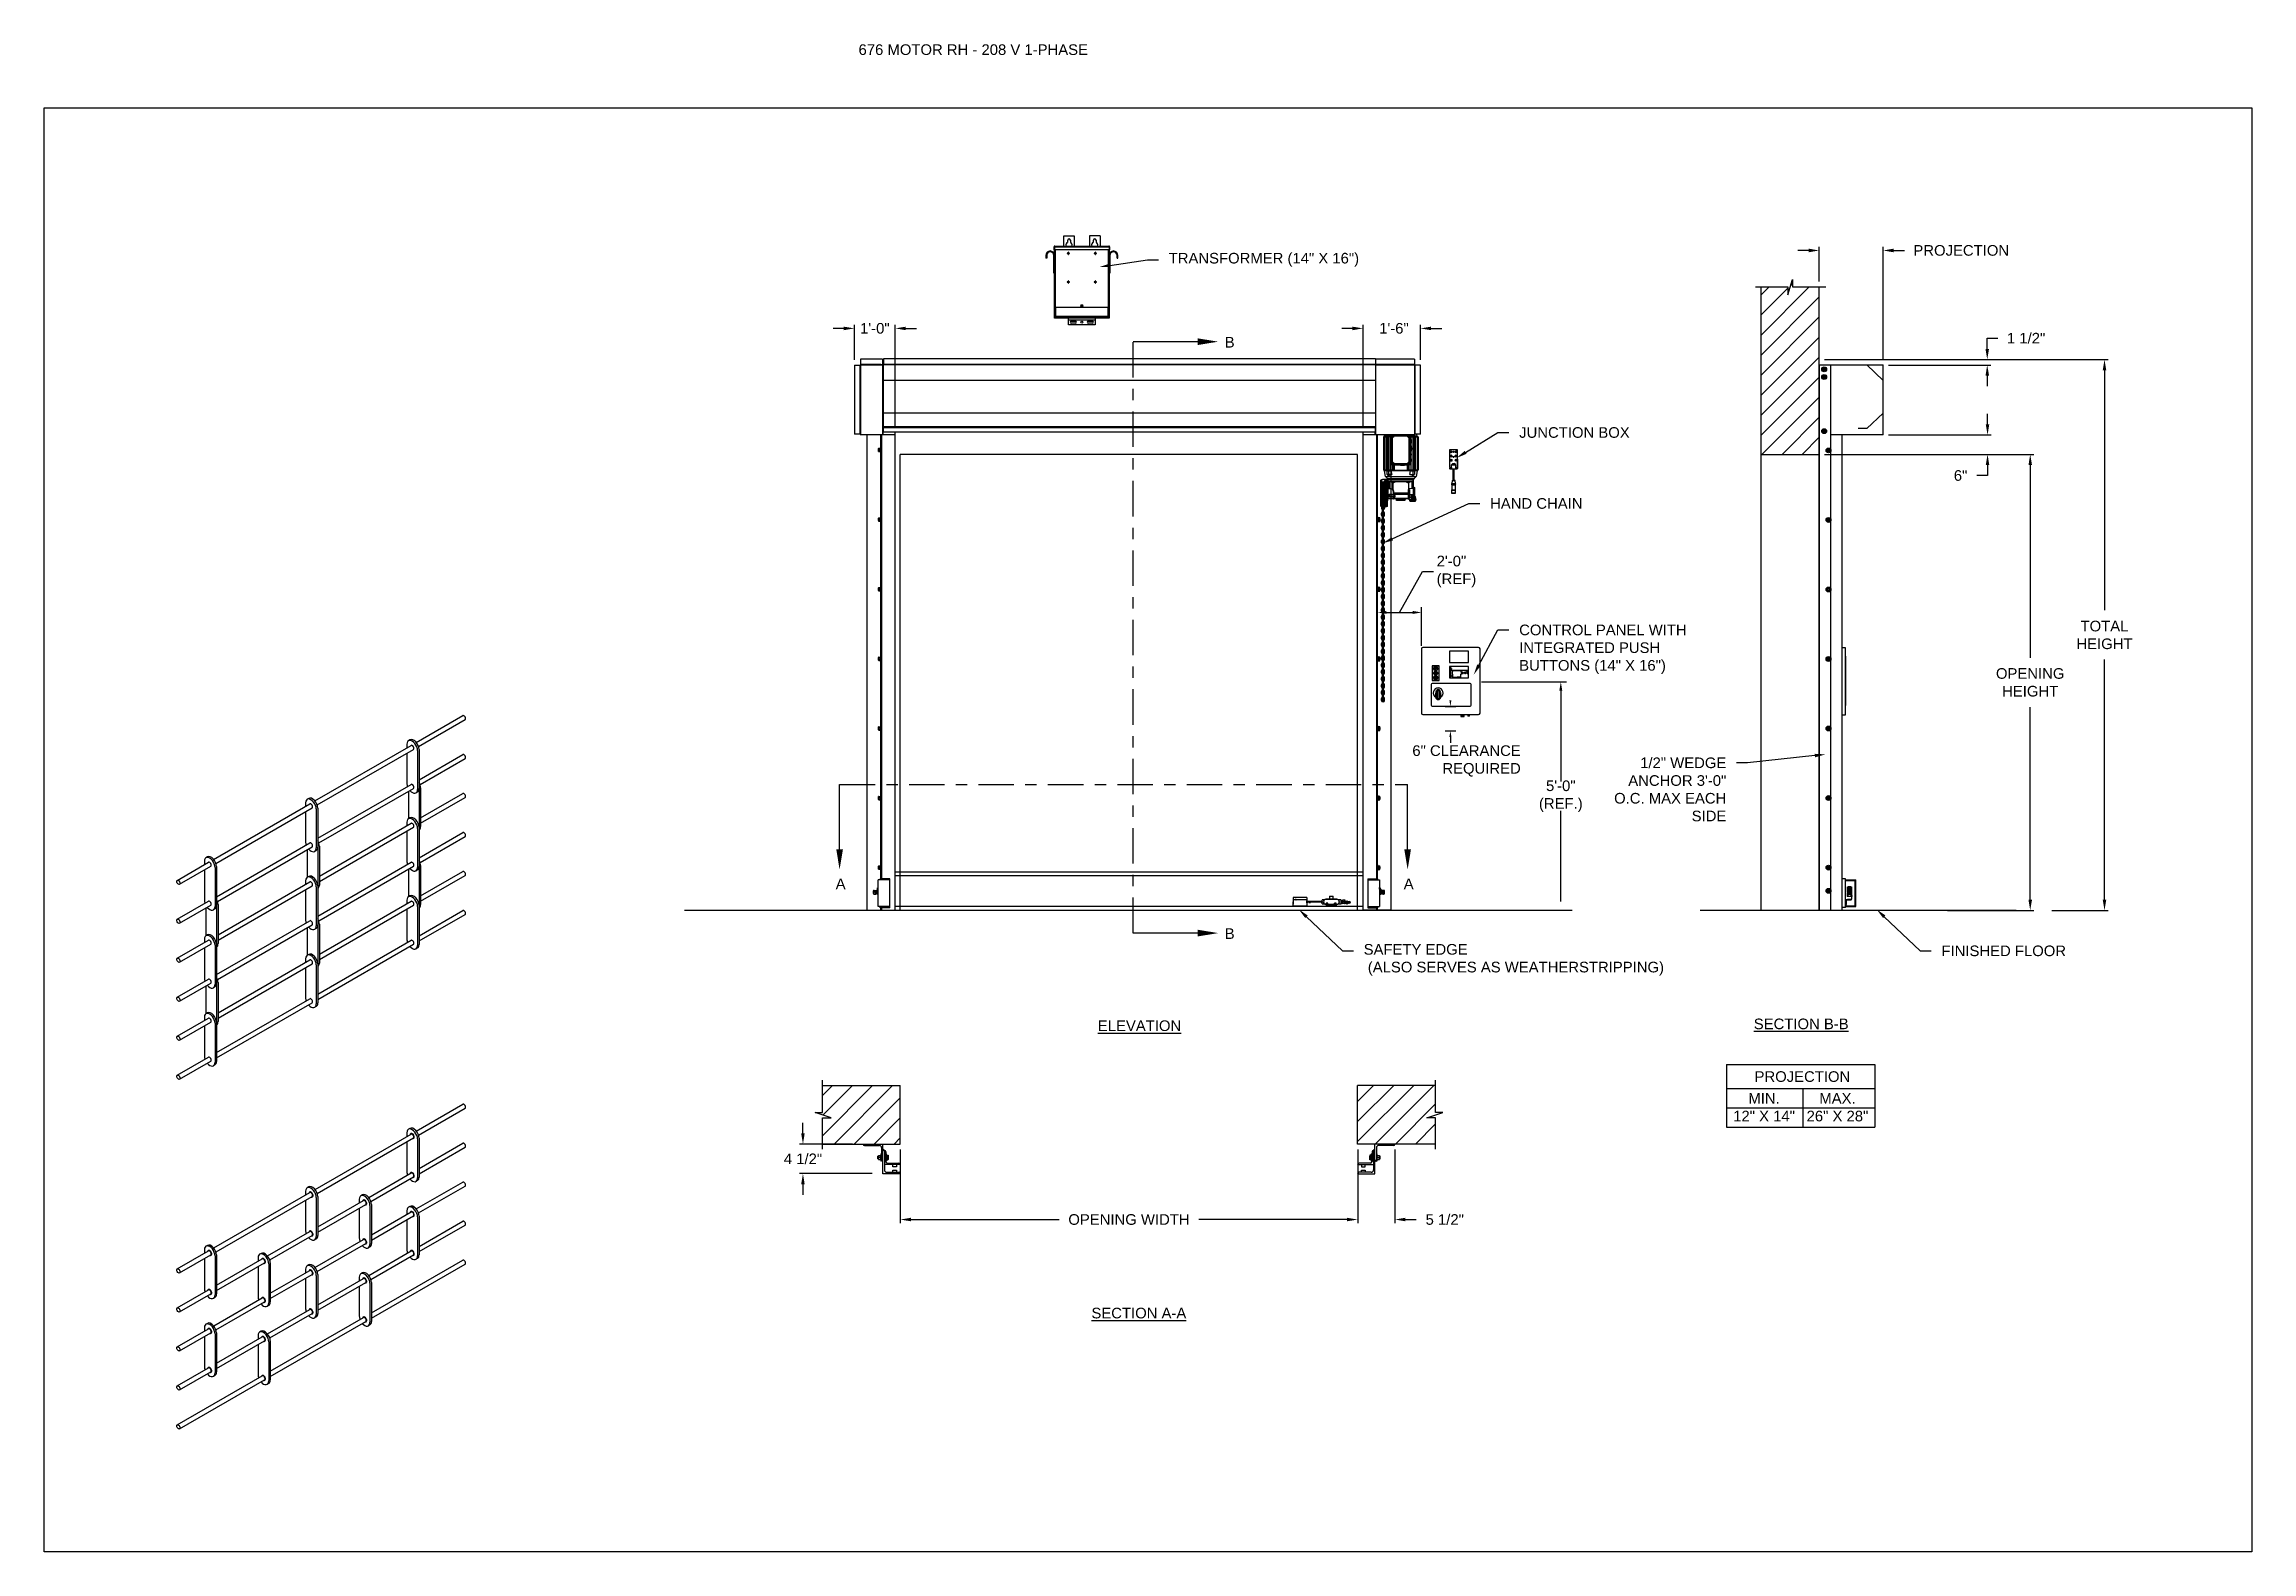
# Model space of a CAD drawing. Header units: inches. Extents: x 170 to 312, y 215 to 248.
# Drawn here: x 169.59 to 189.06, y 234.45 to 247.74 of the extents above; entities that cross this region are included whole.
import ezdxf
from ezdxf import colors
from ezdxf.entities.mleader import LeaderData, LeaderLine
from ezdxf.math import Vec2, Vec3

# ---------------------------------------------------------------- set-up
doc = ezdxf.new("R2010")
doc.units = ezdxf.units.IN
doc.header["$LTSCALE"] = 0.25
doc.header["$MEASUREMENT"] = 0
doc.linetypes.add('CENTER', pattern=[2, 1.25, -0.25, 0.25, -0.25])
for name, color, linetype in [('ANNOTATIONS', 1, 'Continuous'), ('BRICK', 7, 'Continuous'), ('MOTOR RH', 7, 'Continuous'), ('SECTION CUTS', 6, 'CENTER'), ('STRAIGHT LATTICE', 7, 'Continuous')]:
    doc.layers.add(name, color=color, linetype=linetype)
doc.styles.add('ARIAL', font='arial.ttf', dxfattribs={"height": 0.09375})
doc.styles.add('ROMANS', font='Romans', dxfattribs={"height": 0.09375})
doc.styles.get("Standard").update_dxf_attribs({"font": 'romans.shx'})
doc.dimstyles.get("Standard").update_dxf_attribs({"dimscale": 60, "dimtxt": 0.0833, "dimasz": 0.0833, "dimexe": 0.0833, "dimexo": 0.04, "dimgap": 0.09, "dimtad": 0, "dimtih": 1, "dimtoh": 1, "dimdec": 4, "dimzin": 1, "dimdsep": 46, "dimlunit": 4, "dimtxsty": 'Standard', "dimcen": 0.09, "dimclrt": 150, "dimadec": 4, "dimazin": 2, "dimtfac": 1, "dimtdec": 0, "dimtofl": 0, "dimtmove": 0, "dimatfit": 3, "dimfxl": 1, "dimtolj": 1, "dimtzin": 0, "dimlwd": -1, "dimlwe": -1, "dimarcsym": 1})
doc.dimstyles.new('STANDARD$0', dxfattribs={"dimtxt": 0.09375, "dimasz": 0.09375, "dimexe": 0.03125, "dimexo": 0.046875, "dimgap": 0.09, "dimtad": 0, "dimtih": 1, "dimtoh": 1, "dimdec": 4, "dimzin": 0, "dimdsep": 46, "dimtxsty": 'ARIAL', "dimcen": 0.09, "dimadec": 0, "dimazin": 0, "dimtfac": 1, "dimtdec": 4, "dimtofl": 0, "dimtmove": 0, "dimatfit": 1, "dimfxl": 1, "dimtolj": 1, "dimtzin": 0, "dimarcsym": 0})
pattern_1 = [(45, (-0.16007, -12.74175), (-0.08838835, 0.08838835), [])]

msp = doc.modelspace()

# ---------------------------------------------------------------- texts
at = {"layer": 'ANNOTATIONS', "insert": (176.77122, 247.74099), "char_height": 0.09375, "width": 6.6097632, "attachment_point": 1, "line_spacing_factor": 0.86134, "style": 'ARIAL'}
msp.add_mtext('676 MOTOR RH - 208 V 1-PHASE', dxfattribs=at)
at = {"layer": 'ANNOTATIONS', "char_height": 0.09375, "style": 'ARIAL'}
for s, insert, attachment_point in [('2\'-0"\\P(REF)', (181.8696, 243.09185), 4), ('6" CLEARANCE\\PREQUIRED', (182.61119, 241.42127), 6), ('5\'-0"\\P(REF.)', (182.96439, 241.11038), 5)]:
    msp.add_mtext(s, dxfattribs=dict(at, insert=insert, attachment_point=attachment_point))
at = {"layer": 'ANNOTATIONS', "char_height": 0.09375, "attachment_point": 2, "style": 'ARIAL'}
for s, insert, width in [('{\\LELEVATION}', (179.24914, 239.13353), 3.0834986), ('{\\LSECTION B-B}', (185.08463, 239.1495), 1.3823677), ('{\\LSECTION A-A}', (179.24323, 236.59935), 1.3823677)]:
    msp.add_mtext(s, dxfattribs=dict(at, insert=insert, width=width))
for s, width, insert in [('PROJECTION ', 1.7594917, (185.09509, 238.68491)), ('MIN.\\P12" X 14" ', 0.6711642, (184.75697, 238.49292)), ('MAX.\\P26" X 28"', 0.6567117, (185.4044, 238.49292))]:
    msp.add_mtext_dynamic_manual_height_columns(s, width=width, gutter_width=1.36268, heights=[0], dxfattribs=dict(at, insert=insert))
at = {"layer": 'SECTION CUTS', "style": 'ARIAL'}
for s, p in [('B', (180.00083, 245.06692)), ('A', (176.56952, 240.29047)), ('A', (181.57906, 240.29047)), ('B', (180.00083, 239.85164))]:
    msp.add_text(s, height=0.09375, dxfattribs=at).set_placement(p)

# ---------------------------------------------------------------- blocks, each defined once
blk = doc.blocks.new('*D14')
at = {"layer": 'ANNOTATIONS', "color": 0, "lineweight": -2, "transparency": 16777216}
for p, q in [((181.173, 237.996), (181.173, 237.346)), ((181.501, 237.996), (181.501, 237.346)), ((181.079, 237.377), (180.985, 237.377)), ((181.594, 237.377), (181.688, 237.377))]:
    blk.add_line(p, q, dxfattribs=at)
at = {"layer": 'ANNOTATIONS', "color": 0, "transparency": 16777216}
for points in [[(181.079, 237.393), (181.079, 237.362), (181.173, 237.377)], [(181.594, 237.393), (181.594, 237.362), (181.501, 237.377)]]:
    blk.add_solid(points, dxfattribs=at)
at = {"layer": 'defpoints', "color": 0, "transparency": 16777216}
for p in [(181.173, 238.043), (181.501, 238.043), (181.501, 237.377)]:
    blk.add_point(p, dxfattribs=at)
at = {"layer": 'ANNOTATIONS', "color": 0, "transparency": 16777216, "insert": (181.941, 237.377), "char_height": 0.0938, "attachment_point": 5, "style": 'ARIAL'}
blk.add_mtext('\\A1;5 1/2"', dxfattribs=at)
blk = doc.blocks.new('*D15')
at = {"layer": 'ANNOTATIONS', "color": 0, "lineweight": -2, "transparency": 16777216}
for p, q in [((176.281, 238.137), (176.281, 238.231)), ((176.717, 238.043), (176.249, 238.043)), ((176.892, 237.782), (176.249, 237.782)), ((176.281, 237.688), (176.281, 237.594))]:
    blk.add_line(p, q, dxfattribs=at)
at = {"layer": 'ANNOTATIONS', "color": 0, "transparency": 16777216}
for points in [[(176.265, 238.137), (176.296, 238.137), (176.281, 238.043)], [(176.265, 237.688), (176.296, 237.688), (176.281, 237.782)]]:
    blk.add_solid(points, dxfattribs=at)
at = {"layer": 'defpoints', "color": 0, "transparency": 16777216}
for p in [(176.764, 238.043), (176.281, 237.782), (176.939, 237.782)]:
    blk.add_point(p, dxfattribs=at)
at = {"layer": 'ANNOTATIONS', "color": 0, "transparency": 16777216, "insert": (176.281, 237.912), "char_height": 0.0938, "attachment_point": 5, "style": 'ARIAL'}
blk.add_mtext('\\A1;4 1/2"', dxfattribs=at)
blk = doc.blocks.new('*D16')
at = {"layer": 'ANNOTATIONS', "color": 0, "lineweight": -2, "transparency": 16777216}
for p, q in [((181.127, 245.236), (181.034, 245.236)), ((181.221, 244.372), (181.221, 245.267)), ((181.727, 244.959), (181.727, 245.267)), ((181.821, 245.236), (181.915, 245.236))]:
    blk.add_line(p, q, dxfattribs=at)
at = {"layer": 'ANNOTATIONS', "color": 0, "transparency": 16777216}
for points in [[(181.127, 245.251), (181.127, 245.22), (181.221, 245.236)], [(181.821, 245.251), (181.821, 245.22), (181.727, 245.236)]]:
    blk.add_solid(points, dxfattribs=at)
at = {"layer": 'defpoints', "color": 0, "transparency": 16777216}
for p in [(181.727, 245.236), (181.727, 244.912), (181.221, 244.325)]:
    blk.add_point(p, dxfattribs=at)
at = {"layer": 'ANNOTATIONS', "color": 0, "transparency": 16777216, "insert": (181.493, 245.236), "char_height": 0.0938, "attachment_point": 5, "style": 'ARIAL'}
blk.add_mtext('\\A1;1\'-6"', dxfattribs=at)
blk = doc.blocks.new('*D17')
at = {"layer": 'ANNOTATIONS', "color": 0, "lineweight": -2, "transparency": 16777216}
for p, q in [((176.641, 245.236), (176.547, 245.236)), ((176.734, 244.959), (176.734, 245.267)), ((177.095, 244.372), (177.095, 245.267)), ((177.188, 245.236), (177.282, 245.236))]:
    blk.add_line(p, q, dxfattribs=at)
at = {"layer": 'ANNOTATIONS', "color": 0, "transparency": 16777216}
for points in [[(176.641, 245.251), (176.641, 245.22), (176.734, 245.236)], [(177.188, 245.251), (177.188, 245.22), (177.095, 245.236)]]:
    blk.add_solid(points, dxfattribs=at)
at = {"layer": 'defpoints', "color": 0, "transparency": 16777216}
for p in [(177.095, 245.236), (176.734, 244.913), (177.095, 244.325)]:
    blk.add_point(p, dxfattribs=at)
at = {"layer": 'ANNOTATIONS', "color": 0, "transparency": 16777216, "insert": (176.915, 245.236), "char_height": 0.0938, "attachment_point": 5, "style": 'ARIAL'}
blk.add_mtext('\\A1;1\'-0"', dxfattribs=at)
blk = doc.blocks.new('*D18')
at = {"layer": 'ANNOTATIONS', "color": 0, "lineweight": -2, "transparency": 16777216}
for p, q in [((177.139, 237.996), (177.139, 237.346)), ((181.173, 237.996), (181.173, 237.346)), ((177.233, 237.377), (178.54, 237.377)), ((181.079, 237.377), (179.772, 237.377))]:
    blk.add_line(p, q, dxfattribs=at)
at = {"layer": 'ANNOTATIONS', "color": 0, "transparency": 16777216}
for points in [[(177.233, 237.393), (177.233, 237.362), (177.139, 237.377)], [(181.079, 237.393), (181.079, 237.362), (181.173, 237.377)]]:
    blk.add_solid(points, dxfattribs=at)
at = {"layer": 'defpoints', "color": 0, "transparency": 16777216}
for p in [(177.139, 238.043), (181.173, 238.043), (181.173, 237.377)]:
    blk.add_point(p, dxfattribs=at)
at = {"layer": 'ANNOTATIONS', "color": 0, "transparency": 16777216, "insert": (179.156, 237.377), "char_height": 0.09375, "attachment_point": 5, "style": 'ARIAL'}
blk.add_mtext('\\A1;OPENING WIDTH', dxfattribs=at)
blk = doc.blocks.new('*D19')
at = {"layer": 'ANNOTATIONS', "color": 0, "lineweight": -2, "transparency": 16777216}
for p, q in [((185.149, 245.923), (185.055, 245.923)), ((185.243, 245.649), (185.243, 245.954)), ((185.807, 244.96), (185.807, 245.954)), ((185.9, 245.923), (185.994, 245.923))]:
    blk.add_line(p, q, dxfattribs=at)
at = {"layer": 'ANNOTATIONS', "color": 0, "transparency": 16777216}
for points in [[(185.149, 245.939), (185.149, 245.907), (185.243, 245.923)], [(185.9, 245.939), (185.9, 245.907), (185.807, 245.923)]]:
    blk.add_solid(points, dxfattribs=at)
at = {"layer": 'defpoints', "color": 0, "transparency": 16777216}
for p in [(185.807, 245.923), (185.243, 245.602), (185.807, 244.913)]:
    blk.add_point(p, dxfattribs=at)
at = {"layer": 'ANNOTATIONS', "color": 0, "transparency": 16777216, "insert": (186.496, 245.923), "char_height": 0.09375, "attachment_point": 5, "style": 'ARIAL'}
blk.add_mtext('\\A1;PROJECTION ', dxfattribs=at)
blk = doc.blocks.new('*D22')
at = {"layer": 'ANNOTATIONS', "color": 0, "lineweight": -2, "transparency": 16777216}
for p, q in [((185.29, 244.125), (187.136, 244.125)), ((187.104, 244.031), (187.104, 242.332)), ((187.104, 240.197), (187.104, 241.897)), ((186.374, 240.103), (187.136, 240.103))]:
    blk.add_line(p, q, dxfattribs=at)
at = {"layer": 'ANNOTATIONS', "color": 0, "transparency": 16777216}
for points in [[(187.089, 244.031), (187.12, 244.031), (187.104, 244.125)], [(187.089, 240.197), (187.12, 240.197), (187.104, 240.103)]]:
    blk.add_solid(points, dxfattribs=at)
at = {"layer": 'defpoints', "color": 0, "transparency": 16777216}
for p in [(185.243, 244.125), (186.327, 240.103), (187.104, 240.103)]:
    blk.add_point(p, dxfattribs=at)
at = {"layer": 'ANNOTATIONS', "color": 0, "transparency": 16777216, "insert": (187.104, 242.114), "char_height": 0.09375, "attachment_point": 5, "style": 'ARIAL'}
blk.add_mtext('\\A1;OPENING\\PHEIGHT', dxfattribs=at)
blk = doc.blocks.new('*D23')
at = {"layer": 'ANNOTATIONS', "color": 0, "lineweight": -2, "transparency": 16777216}
for p, q in [((185.29, 244.961), (187.791, 244.961)), ((187.759, 244.867), (187.759, 242.75)), ((187.759, 240.197), (187.759, 242.315)), ((187.294, 240.103), (187.791, 240.103))]:
    blk.add_line(p, q, dxfattribs=at)
at = {"layer": 'ANNOTATIONS', "color": 0, "transparency": 16777216}
for points in [[(187.744, 244.867), (187.775, 244.867), (187.759, 244.961)], [(187.744, 240.197), (187.775, 240.197), (187.759, 240.103)]]:
    blk.add_solid(points, dxfattribs=at)
at = {"layer": 'defpoints', "color": 0, "transparency": 16777216}
for p in [(185.243, 244.961), (187.247, 240.103), (187.759, 240.103)]:
    blk.add_point(p, dxfattribs=at)
at = {"layer": 'ANNOTATIONS', "color": 0, "transparency": 16777216, "insert": (187.759, 242.532), "char_height": 0.0938, "attachment_point": 5, "style": 'ARIAL'}
blk.add_mtext('\\A1;TOTAL\\PHEIGHT', dxfattribs=at)
blk = doc.blocks.new('*D20')
at = {"layer": 'ANNOTATIONS', "color": 0, "lineweight": -2, "transparency": 16777216}
for p, q in [((186.728, 244.39), (186.728, 244.483)), ((185.854, 244.296), (186.759, 244.296)), ((185.854, 244.125), (186.759, 244.125)), ((186.728, 244.031), (186.728, 243.938)), ((186.728, 243.938), (186.634, 243.938))]:
    blk.add_line(p, q, dxfattribs=at)
at = {"layer": 'ANNOTATIONS', "color": 0, "transparency": 16777216}
for points in [[(186.712, 244.39), (186.743, 244.39), (186.728, 244.296)], [(186.712, 244.031), (186.743, 244.031), (186.728, 244.125)]]:
    blk.add_solid(points, dxfattribs=at)
at = {"layer": 'defpoints', "color": 0, "transparency": 16777216}
for p in [(185.807, 244.296), (185.807, 244.125), (186.728, 244.125)]:
    blk.add_point(p, dxfattribs=at)
at = {"layer": 'ANNOTATIONS', "color": 0, "transparency": 16777216, "insert": (186.49, 243.938), "char_height": 0.0938, "attachment_point": 5, "style": 'ARIAL'}
blk.add_mtext('\\A1;6"', dxfattribs=at)
blk = doc.blocks.new('*D21')
at = {"layer": 'ANNOTATIONS', "color": 0, "lineweight": -2, "transparency": 16777216}
for p, q in [((186.725, 245.055), (186.725, 245.149)), ((186.725, 245.149), (186.819, 245.149)), ((185.854, 244.961), (186.757, 244.961)), ((185.854, 244.913), (186.757, 244.913)), ((186.725, 244.82), (186.725, 244.726))]:
    blk.add_line(p, q, dxfattribs=at)
at = {"layer": 'ANNOTATIONS', "color": 0, "transparency": 16777216}
for points in [[(186.71, 245.055), (186.741, 245.055), (186.725, 244.961)], [(186.71, 244.82), (186.741, 244.82), (186.725, 244.913)]]:
    blk.add_solid(points, dxfattribs=at)
at = {"layer": 'defpoints', "color": 0, "transparency": 16777216}
for p in [(185.807, 244.961), (186.725, 244.961), (185.807, 244.913)]:
    blk.add_point(p, dxfattribs=at)
at = {"layer": 'ANNOTATIONS', "color": 0, "transparency": 16777216, "insert": (187.068, 245.149), "char_height": 0.0938, "attachment_point": 5, "style": 'ARIAL'}
blk.add_mtext('\\A1;1 1/2"', dxfattribs=at)

# ---------------------------------------------------------------- dimensions: what is measured, and where the dimension line sits
at = {"layer": 'ANNOTATIONS'}
for base, p1, p2, text, picture, middle in [((185.80671, 245.92298), (185.24283, 245.60178), (185.80671, 244.91339), 'PROJECTION ', '*D19', (186.49582, 245.92298)), ((181.17261, 237.37722), (177.13928, 238.04333), (181.17261, 238.04333), 'OPENING WIDTH', '*D18', (179.15594, 237.37722))]:
    dim = msp.add_linear_dim(base=base, p1=p1, p2=p2, text=text, dimstyle='STANDARD$0', dxfattribs=at)
    dim.commit()
    dim.dimension.update_dxf_attribs({"geometry": picture, "text_midpoint": middle})
for base, p1, p2, text, picture, middle in [((177.09468, 245.23555), (176.73448, 244.91253), (177.09468, 244.32505), '1\'-0"', '*D17', (176.91458, 245.23555)), ((181.72712, 245.23555), (181.22117, 244.32505), (181.72712, 244.91215), '1\'-6"', '*D16', (181.49286, 245.23555)), ((181.50074, 237.37722), (181.17261, 238.04333), (181.50074, 238.04332), '5 1/2"', '*D14', (181.94134, 237.37722))]:
    dim = msp.add_linear_dim(base=base, p1=p1, p2=p2, text=text, dimstyle='STANDARD$0', dxfattribs=at)
    dim.commit()
    dim.dimension.update_dxf_attribs({"geometry": picture, "text_midpoint": middle, "dimtype": 160})
for base, p1, p2, text, picture, middle in [((186.72538, 244.96103), (185.80671, 244.91339), (185.80671, 244.96103), '1 1/2"', '*D21', (187.06782, 245.14853)), ((187.75941, 240.10342), (185.24283, 244.96103), (187.24736, 240.10342), 'TOTAL\\PHEIGHT', '*D23', (187.75941, 242.53223)), ((186.72751, 244.12505), (185.80671, 244.29598), (185.80671, 244.12505), '6"', '*D20', (186.48963, 243.93755)), ((187.10442, 240.10342), (185.24283, 244.12505), (186.32702, 240.10342), 'OPENING\\PHEIGHT', '*D22', (187.10442, 242.11424))]:
    dim = msp.add_linear_dim(base=base, p1=p1, p2=p2, angle=90, text=text, dimstyle='STANDARD$0', dxfattribs=at)
    dim.commit()
    dim.dimension.update_dxf_attribs({"geometry": picture, "text_midpoint": middle})
dim = msp.add_linear_dim(base=(176.28059, 237.78164), p1=(176.76428, 238.04332), p2=(176.93928, 237.78164), angle=90, text='4 1/2"', dimstyle='STANDARD$0', dxfattribs=at)
dim.commit()
dim.dimension.update_dxf_attribs({"geometry": '*D15', "text_midpoint": (176.28059, 237.91248), "dimtype": 160})

# ---------------------------------------------------------------- hatches: boundary and pattern name
at = {"layer": 'MOTOR RH'}
h = msp.add_hatch(dxfattribs=at)
h.set_pattern_fill('ANSI31', color=256, style=0)
h.set_pattern_definition([(45, (-0.16007, -12.36819), (-0.08838835, 0.08838835), [])])
h.paths.add_polyline_path([(185.24283, 244.86719), (185.24283, 245.60178), (185.00634, 245.60178), (185.00634, 245.66644), (184.96792, 245.53308), (184.96792, 245.60178), (184.72721, 245.60178), (184.72721, 245.05148)])
h.paths.add_polyline_path([(184.72721, 244.12505), (185.24283, 244.12505), (185.24283, 244.86719), (184.72721, 245.05148)])
h = msp.add_hatch(dxfattribs=at)
h.set_pattern_fill('ANSI31', color=256, style=0)
h.set_pattern_definition(pattern_1)
h.paths.add_polyline_path([(177.13928, 238.55896), (176.45178, 238.55896), (176.45178, 238.32175), (176.38767, 238.32175), (176.52974, 238.27485), (176.45178, 238.27485), (176.45178, 238.04333), (177.13928, 238.04333), (177.13928, 238.20583)])
h = msp.add_hatch(dxfattribs=at)
h.set_pattern_fill('ANSI31', color=256, style=0)
h.set_pattern_definition(pattern_1)
h.paths.add_polyline_path([(181.92421, 238.32175), (181.86011, 238.32175), (181.86011, 238.55896), (181.17261, 238.55896), (181.17261, 238.04333), (181.19079, 238.04333), (181.86011, 238.04333), (181.86011, 238.27485), (181.78214, 238.27485)])

# ---------------------------------------------------------------- linework, layer by layer
at = {"layer": 'ANNOTATIONS'}
for p, q in [((181.42673, 242.73092), (181.65877, 242.73092)), ((181.73643, 242.43625), (181.73643, 242.77806)), ((182.26542, 242.11772), (183.01548, 242.11772)), ((182.96439, 242.04006), (182.96439, 241.23964)), ((181.94356, 241.90233), (182.03782, 241.90233)), ((181.94356, 241.68703), (182.03782, 241.68703)), ((181.99069, 241.63389), (181.99069, 241.58075)), ((182.96439, 240.18109), (182.96439, 240.98112)), ((184.4264, 238.74434), (184.4264, 238.19297)), ((184.4264, 238.74434), (185.73417, 238.74434)), ((185.73417, 238.74434), (185.73417, 238.19297)), ((184.4264, 238.53287), (185.73417, 238.53287)), ((185.09925, 238.53287), (185.09925, 238.19297)), ((184.4264, 238.36292), (185.73417, 238.36292)), ((184.4264, 238.19297), (185.73417, 238.19297))]:
    msp.add_line(p, q, dxfattribs=at)
for points in [[(181.42673, 242.71798), (181.42673, 242.74387), (181.34906, 242.73092)], [(181.65877, 242.71798), (181.65877, 242.74387), (181.73643, 242.73092)], [(182.95144, 242.04006), (182.97733, 242.04006), (182.96439, 242.11772)], [(181.98183, 241.95547), (181.99955, 241.95547), (181.99069, 241.90233)], [(181.98183, 241.63389), (181.99955, 241.63389), (181.99069, 241.68703)]]:
    msp.add_solid(points, dxfattribs=at)
at = {"layer": 'BRICK'}
for p, q in [((172.87069, 238.15797), (173.28021, 238.3944)), ((172.89057, 238.12263), (173.30048, 238.35929)), ((171.97761, 237.64234), (172.82477, 238.13145)), ((172.7879, 238.14244), (172.7879, 238.11017)), ((172.81515, 238.18065), (172.80167, 238.17286)), ((171.99749, 237.607), (172.84504, 238.09634)), ((172.7879, 238.06335), (172.7879, 237.79869)), ((172.8819, 238.08817), (172.8819, 237.74442)), ((172.89538, 238.09595), (172.89538, 237.7522)), ((172.89538, 237.82847), (173.28021, 238.05065)), ((172.89538, 237.78165), (173.30048, 238.01554)), ((172.45121, 237.57203), (172.82477, 237.7877)), ((172.47109, 237.53669), (172.84504, 237.75259)), ((171.08452, 237.12672), (171.93168, 237.61583)), ((171.1044, 237.09138), (171.95195, 237.58071)), ((171.89482, 237.62681), (171.89482, 237.59454)), ((171.89482, 237.54773), (171.89482, 237.28306)), ((171.92206, 237.66502), (171.90858, 237.65724)), ((171.98881, 237.57255), (171.98881, 237.2288)), ((172.00229, 237.58033), (172.00229, 237.23658)), ((172.00229, 237.31284), (172.40529, 237.54551)), ((172.36842, 237.5565), (172.36842, 237.52423)), ((172.39567, 237.59471), (172.38219, 237.58693)), ((172.88161, 237.72178), (172.86813, 237.714)), ((172.87053, 237.47067), (173.28021, 237.7072)), ((172.89049, 237.43538), (173.30048, 237.67209)), ((172.00229, 237.26603), (172.42556, 237.5104)), ((172.36842, 237.47742), (172.36842, 237.21275)), ((172.46242, 237.50223), (172.46242, 237.15848)), ((172.4759, 237.51002), (172.4759, 237.16627)), ((172.4759, 237.24283), (172.82477, 237.44425)), ((172.4759, 237.19602), (172.84504, 237.40914)), ((172.7879, 237.45494), (172.7879, 237.42267)), ((172.7879, 237.37585), (172.7879, 237.11119)), ((172.81515, 237.49315), (172.80167, 237.48536)), ((172.8819, 237.40067), (172.8819, 237.05692)), ((172.89538, 237.40845), (172.89538, 237.0647)), ((172.89538, 237.14097), (173.28021, 237.36315)), ((171.02897, 237.1494), (171.01549, 237.14161)), ((171.55812, 237.0564), (171.93168, 237.27208)), ((171.578, 237.02107), (171.95195, 237.23696)), ((171.98852, 237.20615), (171.97505, 237.19837)), ((171.97744, 236.95504), (172.40516, 237.20199)), ((171.9974, 236.91976), (172.42543, 237.16688)), ((172.89538, 237.09415), (173.30048, 237.32804)), ((170.76332, 236.94127), (171.03859, 237.1002)), ((170.78359, 236.90616), (171.05886, 237.06509)), ((171.00173, 237.11119), (171.00173, 237.07892)), ((171.00173, 237.0321), (171.00173, 236.76744)), ((171.09572, 237.05692), (171.09572, 236.71317)), ((171.1092, 237.0647), (171.1092, 236.72095)), ((171.1092, 236.79722), (171.5122, 237.02989)), ((171.1092, 236.7504), (171.53247, 236.99478)), ((171.47534, 237.04088), (171.47534, 237.00861)), ((171.47534, 236.96179), (171.47534, 236.69713)), ((171.50258, 237.07908), (171.4891, 237.0713)), ((171.56933, 236.98661), (171.56933, 236.64286)), ((171.58281, 236.99439), (171.58281, 236.65064)), ((171.92206, 236.97752), (171.90858, 236.96974)), ((172.46213, 237.13584), (172.44865, 237.12806)), ((172.45121, 236.88453), (172.82477, 237.1002)), ((172.47109, 236.84919), (172.84504, 237.06509)), ((172.4759, 236.55503), (173.28021, 237.0194)), ((172.4759, 236.50822), (173.30048, 236.98429)), ((172.88161, 237.03428), (172.86813, 237.0265)), ((170.76332, 236.59752), (171.03859, 236.75645)), ((171.58281, 236.72721), (171.93168, 236.92863)), ((171.58281, 236.68039), (171.95195, 236.89351)), ((171.89482, 236.93931), (171.89482, 236.90704)), ((171.89482, 236.86023), (171.89482, 236.59556)), ((171.98881, 236.88505), (171.98881, 236.5413)), ((172.00229, 236.89283), (172.00229, 236.54908)), ((172.00229, 236.62534), (172.40529, 236.85801)), ((172.00229, 236.57853), (172.42556, 236.8229)), ((172.36842, 236.869), (172.36842, 236.83673)), ((172.36842, 236.78992), (172.36842, 236.52525)), ((172.39567, 236.90721), (172.38219, 236.89943)), ((172.46242, 236.81473), (172.46242, 236.47098)), ((172.4759, 236.82252), (172.4759, 236.47877)), ((170.78359, 236.56241), (171.05886, 236.72134)), ((171.09544, 236.69053), (171.08196, 236.68275)), ((171.08435, 236.43942), (171.51207, 236.68636)), ((171.10431, 236.40413), (171.53234, 236.65125)), ((171.56904, 236.62022), (171.55556, 236.61243)), ((171.55812, 236.3689), (171.93168, 236.58458)), ((170.76332, 236.25407), (171.03859, 236.413)), ((170.78359, 236.21896), (171.05886, 236.37789)), ((171.00173, 236.42369), (171.00173, 236.39142)), ((171.02897, 236.4619), (171.01549, 236.45411)), ((171.09572, 236.36942), (171.09572, 236.02567)), ((171.1092, 236.3772), (171.1092, 236.03345)), ((171.50258, 236.39158), (171.4891, 236.3838)), ((171.578, 236.33357), (171.95195, 236.54946)), ((171.58281, 236.03941), (172.40529, 236.51426)), ((171.58281, 235.99259), (172.42556, 236.47915)), ((171.98852, 236.51865), (171.97505, 236.51087)), ((172.46213, 236.44834), (172.44865, 236.44056)), ((171.00173, 236.3446), (171.00173, 236.07994)), ((171.1092, 236.10972), (171.5122, 236.34239)), ((171.1092, 236.0629), (171.53247, 236.30728)), ((171.47534, 236.35338), (171.47534, 236.32111)), ((171.47534, 236.27429), (171.47534, 236.00963)), ((171.56933, 236.29911), (171.56933, 235.95536)), ((171.58281, 236.30689), (171.58281, 235.96314)), ((170.76332, 235.91002), (171.03859, 236.06895)), ((170.76332, 235.56627), (171.5122, 235.99864)), ((170.78359, 235.87491), (171.05886, 236.03384)), ((171.09544, 236.00303), (171.08196, 235.99525)), ((170.78359, 235.53116), (171.53247, 235.96353)), ((171.56904, 235.93272), (171.55556, 235.92493))]:
    msp.add_line(p, q, dxfattribs=at)
for centre, major_axis, start_param, end_param in [((173.29034, 238.37684), (0.01014, -0.01756), 0, 3.14159265), ((172.8349, 238.1153), (0.03323, -0.05756), 0.78539816, 3.92699082), ((172.84838, 238.12309), (0.03323, -0.05756), 0.78539816, 3.14159265), ((172.8349, 238.11389), (0.01014, -0.01756), 0, 3.14159265), ((173.29034, 238.03309), (0.01014, -0.01756), 0, 3.14159265), ((172.8349, 237.77155), (0.03323, -0.05756), 3.92699082, 4.42168201), ((172.8349, 237.77155), (0.03323, -0.05756), 5.04167821, 7.06858347), ((172.8349, 237.77014), (0.01014, -0.01756), 0, 3.14159265), ((172.84838, 237.77934), (0.03323, -0.05756), 6.28318531, 7.06858347), ((171.94181, 237.59968), (0.03323, -0.05756), 0.78539816, 3.92699082), ((171.95529, 237.60746), (0.03323, -0.05756), 0.78539816, 3.14159265), ((171.94181, 237.59827), (0.01014, -0.01756), 0, 3.14159265), ((172.41542, 237.52937), (0.03323, -0.05756), 0.78539816, 3.92699082), ((172.4289, 237.53715), (0.03323, -0.05756), 0.78539816, 3.14159265), ((172.41542, 237.52796), (0.01014, -0.01756), 0, 3.14159265), ((173.29034, 237.68964), (0.01014, -0.01756), 0, 3.14159265), ((172.8349, 237.4278), (0.03323, -0.05756), 0.78539816, 3.92699082), ((172.84838, 237.43559), (0.03323, -0.05756), 0.78539816, 3.14159265), ((172.8349, 237.42639), (0.01014, -0.01756), 0, 3.14159265), ((173.29034, 237.34559), (0.01014, -0.01756), 0, 3.14159265), ((171.04872, 237.08405), (0.03323, -0.05756), 0.78539816, 3.92699082), ((171.0622, 237.09184), (0.03323, -0.05756), 0.78539816, 3.14159265), ((171.94181, 237.25593), (0.03323, -0.05756), 3.92699082, 4.42168201), ((171.94181, 237.25593), (0.03323, -0.05756), 5.04167821, 7.06858347), ((171.94181, 237.25452), (0.01014, -0.01756), 0, 3.14159265), ((171.95529, 237.26371), (0.03323, -0.05756), 6.28318531, 7.06858347), ((172.41542, 237.18562), (0.03323, -0.05756), 3.92699082, 4.42168201), ((172.41542, 237.18562), (0.03323, -0.05756), 5.04167821, 7.06858347), ((172.41529, 237.18443), (0.01014, -0.01756), 0, 3.14159265), ((172.4289, 237.1934), (0.03323, -0.05756), 6.28318531, 7.06858347), ((171.04872, 237.08264), (0.01014, -0.01756), 0, 3.14159265), ((171.52233, 237.01374), (0.03323, -0.05756), 0.78539816, 3.92699082), ((171.53581, 237.02152), (0.03323, -0.05756), 0.78539816, 3.14159265), ((171.52233, 237.01233), (0.01014, -0.01756), 0, 3.14159265), ((171.94181, 236.91218), (0.03323, -0.05756), 0.78539816, 3.92699082), ((171.95529, 236.91996), (0.03323, -0.05756), 0.78539816, 3.14159265), ((172.8349, 237.08405), (0.03323, -0.05756), 3.92699082, 4.42168201), ((172.8349, 237.08405), (0.03323, -0.05756), 5.04167821, 7.06858347), ((172.8349, 237.08264), (0.01014, -0.01756), 0, 3.14159265), ((172.84838, 237.09184), (0.03323, -0.05756), 6.28318531, 7.06858347), ((173.29034, 237.00184), (0.01014, -0.01756), 0, 3.14159265), ((171.04872, 236.7403), (0.03323, -0.05756), 3.92699082, 4.42168201), ((171.04872, 236.73889), (0.01014, -0.01756), 0, 3.14159265), ((171.94181, 236.91077), (0.01014, -0.01756), 0, 3.14159265), ((172.41542, 236.84187), (0.03323, -0.05756), 0.78539816, 3.92699082), ((172.4289, 236.84965), (0.03323, -0.05756), 0.78539816, 3.14159265), ((172.41542, 236.84046), (0.01014, -0.01756), 0, 3.14159265), ((171.04872, 236.7403), (0.03323, -0.05756), 5.04167821, 7.06858347), ((171.0622, 236.74809), (0.03323, -0.05756), 6.28318531, 7.06858347), ((171.52233, 236.66999), (0.03323, -0.05756), 3.92699082, 4.42168201), ((171.52233, 236.66999), (0.03323, -0.05756), 5.04167821, 7.06858347), ((171.5222, 236.66881), (0.01014, -0.01756), 0, 3.14159265), ((171.53581, 236.67777), (0.03323, -0.05756), 6.28318531, 7.06858347), ((171.94181, 236.56843), (0.03323, -0.05756), 3.92699082, 4.42168201), ((171.94181, 236.56702), (0.01014, -0.01756), 0, 3.14159265), ((171.04872, 236.39655), (0.03323, -0.05756), 0.78539816, 3.92699082), ((171.0622, 236.40434), (0.03323, -0.05756), 0.78539816, 3.14159265), ((171.04872, 236.39514), (0.01014, -0.01756), 0, 3.14159265), ((171.52233, 236.32624), (0.03323, -0.05756), 0.78539816, 3.92699082), ((171.53581, 236.33402), (0.03323, -0.05756), 0.78539816, 3.14159265), ((171.94181, 236.56843), (0.03323, -0.05756), 5.04167821, 7.06858347), ((171.95529, 236.57621), (0.03323, -0.05756), 6.28318531, 7.06858347), ((172.41542, 236.49812), (0.03323, -0.05756), 3.92699082, 4.42168201), ((172.41542, 236.49812), (0.03323, -0.05756), 5.04167821, 7.06858347), ((172.41542, 236.49671), (0.01014, -0.01756), 0, 3.14159265), ((172.4289, 236.5059), (0.03323, -0.05756), 6.28318531, 7.06858347), ((171.52233, 236.32483), (0.01014, -0.01756), 0, 3.14159265), ((171.04872, 236.0528), (0.03323, -0.05756), 3.92699082, 4.42168201), ((171.04872, 236.0528), (0.03323, -0.05756), 5.04167821, 7.06858347), ((171.04872, 236.05139), (0.01014, -0.01756), 0, 3.14159265), ((171.0622, 236.06059), (0.03323, -0.05756), 6.28318531, 7.06858347), ((171.52233, 235.98249), (0.03323, -0.05756), 3.92699082, 4.42168201), ((171.52233, 235.98108), (0.01014, -0.01756), 0, 3.14159265), ((171.52233, 235.98249), (0.03323, -0.05756), 5.04167821, 7.06858347), ((171.53581, 235.99027), (0.03323, -0.05756), 6.28318531, 7.06858347)]:
    msp.add_ellipse(centre, major_axis=major_axis, ratio=0.57735027, start_param=start_param, end_param=end_param, dxfattribs=at)
for centre in [(170.77346, 236.92372), (170.77346, 236.57997), (170.77346, 236.23652), (170.77346, 235.89247), (170.77346, 235.54872)]:
    msp.add_ellipse(centre, major_axis=(0.01014, -0.01756), ratio=0.57735027, dxfattribs=at)
for points in [[(172.83751, 238.09199), (172.83927, 238.09152), (172.84105, 238.09135), (172.8464, 238.09202), (172.84963, 238.09435), (172.85302, 238.10071), (172.85344, 238.10457), (172.85207, 238.11607), (172.84789, 238.12422), (172.83862, 238.13322), (172.83442, 238.13569), (172.82757, 238.13651), (172.82499, 238.13609), (172.82281, 238.13483), (172.82067, 238.1336), (172.81903, 238.1316), (172.81772, 238.12861), (172.81747, 238.12788), (172.81726, 238.12712)], [(172.83751, 237.74824), (172.83927, 237.74777), (172.84105, 237.7476), (172.8464, 237.74827), (172.84963, 237.7506), (172.85302, 237.75696), (172.85344, 237.76082), (172.85207, 237.77232), (172.84789, 237.78047), (172.83862, 237.78947), (172.83442, 237.79194), (172.82757, 237.79276), (172.82499, 237.79234), (172.82281, 237.79108), (172.82067, 237.78985), (172.81903, 237.78785), (172.81772, 237.78486), (172.81747, 237.78413), (172.81726, 237.78337)], [(171.94442, 237.57637), (171.94618, 237.57589), (171.94796, 237.57573), (171.95331, 237.57639), (171.95654, 237.57872), (171.95993, 237.58509), (171.96035, 237.58895), (171.95898, 237.60045), (171.9548, 237.60859), (171.94553, 237.6176), (171.94133, 237.62007), (171.93448, 237.62088), (171.9319, 237.62046), (171.92972, 237.61921), (171.92758, 237.61797), (171.92594, 237.61598), (171.92463, 237.61299), (171.92438, 237.61225), (171.92418, 237.61149)], [(172.41802, 237.50605), (172.41978, 237.50558), (172.42157, 237.50542), (172.42692, 237.50608), (172.43015, 237.50841), (172.43354, 237.51478), (172.43396, 237.51864), (172.43259, 237.53014), (172.4284, 237.53828), (172.41913, 237.54728), (172.41493, 237.54976), (172.40809, 237.55057), (172.4055, 237.55015), (172.40333, 237.5489), (172.40119, 237.54766), (172.39954, 237.54567), (172.39824, 237.54268), (172.39798, 237.54194), (172.39778, 237.54118)], [(172.83751, 237.40449), (172.83927, 237.40402), (172.84105, 237.40385), (172.8464, 237.40452), (172.84963, 237.40685), (172.85302, 237.41321), (172.85344, 237.41707), (172.85207, 237.42857), (172.84789, 237.43672), (172.83862, 237.44572), (172.83442, 237.44819), (172.82757, 237.44901), (172.82499, 237.44859), (172.82281, 237.44733), (172.82067, 237.4461), (172.81903, 237.4441), (172.81772, 237.44111), (172.81747, 237.44038), (172.81726, 237.43962)], [(171.94442, 237.23262), (171.94618, 237.23214), (171.94796, 237.23198), (171.95331, 237.23264), (171.95654, 237.23497), (171.95993, 237.24134), (171.96035, 237.2452), (171.95898, 237.2567), (171.9548, 237.26484), (171.94553, 237.27385), (171.94133, 237.27632), (171.93448, 237.27713), (171.9319, 237.27671), (171.92972, 237.27546), (171.92758, 237.27422), (171.92594, 237.27223), (171.92463, 237.26924), (171.92438, 237.2685), (171.92418, 237.26774)], [(172.41802, 237.1623), (172.41978, 237.16183), (172.42157, 237.16167), (172.42692, 237.16233), (172.43015, 237.16466), (172.43354, 237.17103), (172.43396, 237.17489), (172.43259, 237.18639), (172.4284, 237.19453), (172.41913, 237.20353), (172.41493, 237.20601), (172.40809, 237.20682), (172.4055, 237.2064), (172.40333, 237.20515), (172.40119, 237.20391), (172.39954, 237.20192), (172.39824, 237.19893), (172.39798, 237.19819), (172.39778, 237.19743)], [(171.05133, 237.06074), (171.05309, 237.06027), (171.05488, 237.0601), (171.06022, 237.06077), (171.06345, 237.0631), (171.06684, 237.06946), (171.06726, 237.07332), (171.0659, 237.08482), (171.06171, 237.09297), (171.05244, 237.10197), (171.04824, 237.10444), (171.04139, 237.10526), (171.03881, 237.10484), (171.03664, 237.10358), (171.03449, 237.10235), (171.03285, 237.10035), (171.03154, 237.09736), (171.03129, 237.09663), (171.03109, 237.09587)], [(171.52494, 236.99043), (171.5267, 236.98995), (171.52848, 236.98979), (171.53383, 236.99046), (171.53706, 236.99278), (171.54045, 236.99915), (171.54087, 237.00301), (171.5395, 237.01451), (171.53532, 237.02266), (171.52605, 237.03166), (171.52185, 237.03413), (171.515, 237.03495), (171.51242, 237.03453), (171.51024, 237.03327), (171.5081, 237.03203), (171.50646, 237.03004), (171.50515, 237.02705), (171.5049, 237.02632), (171.5047, 237.02556)], [(172.83751, 237.06074), (172.83927, 237.06027), (172.84105, 237.0601), (172.8464, 237.06077), (172.84963, 237.0631), (172.85302, 237.06946), (172.85344, 237.07332), (172.85207, 237.08482), (172.84789, 237.09297), (172.83862, 237.10197), (172.83442, 237.10444), (172.82757, 237.10526), (172.82499, 237.10484), (172.82281, 237.10358), (172.82067, 237.10235), (172.81903, 237.10035), (172.81772, 237.09736), (172.81747, 237.09663), (172.81726, 237.09587)], [(171.05133, 236.71699), (171.05309, 236.71652), (171.05488, 236.71635), (171.06022, 236.71702), (171.06345, 236.71935), (171.06684, 236.72571), (171.06726, 236.72957), (171.0659, 236.74107), (171.06171, 236.74922), (171.05244, 236.75822), (171.04824, 236.76069), (171.04139, 236.76151), (171.03881, 236.76109), (171.03664, 236.75983), (171.03449, 236.7586), (171.03285, 236.7566), (171.03154, 236.75361), (171.03129, 236.75288), (171.03109, 236.75212)], [(171.94442, 236.88887), (171.94618, 236.88839), (171.94796, 236.88823), (171.95331, 236.88889), (171.95654, 236.89122), (171.95993, 236.89759), (171.96035, 236.90145), (171.95898, 236.91295), (171.9548, 236.92109), (171.94553, 236.9301), (171.94133, 236.93257), (171.93448, 236.93338), (171.9319, 236.93296), (171.92972, 236.93171), (171.92758, 236.93047), (171.92594, 236.92848), (171.92463, 236.92549), (171.92438, 236.92475), (171.92418, 236.92399)], [(172.41802, 236.81855), (172.41978, 236.81808), (172.42157, 236.81792), (172.42692, 236.81858), (172.43015, 236.82091), (172.43354, 236.82728), (172.43396, 236.83114), (172.43259, 236.84264), (172.4284, 236.85078), (172.41913, 236.85978), (172.41493, 236.86226), (172.40809, 236.86307), (172.4055, 236.86265), (172.40333, 236.8614), (172.40119, 236.86016), (172.39954, 236.85817), (172.39824, 236.85518), (172.39798, 236.85444), (172.39778, 236.85368)], [(171.52494, 236.64668), (171.5267, 236.6462), (171.52848, 236.64604), (171.53383, 236.64671), (171.53706, 236.64903), (171.54045, 236.6554), (171.54087, 236.65926), (171.5395, 236.67076), (171.53532, 236.67891), (171.52605, 236.68791), (171.52185, 236.69038), (171.515, 236.6912), (171.51242, 236.69078), (171.51024, 236.68952), (171.5081, 236.68828), (171.50646, 236.68629), (171.50515, 236.6833), (171.5049, 236.68257), (171.5047, 236.68181)], [(171.94442, 236.54512), (171.94618, 236.54464), (171.94796, 236.54448), (171.95331, 236.54514), (171.95654, 236.54747), (171.95993, 236.55384), (171.96035, 236.5577), (171.95898, 236.5692), (171.9548, 236.57734), (171.94553, 236.58635), (171.94133, 236.58882), (171.93448, 236.58963), (171.9319, 236.58921), (171.92972, 236.58796), (171.92758, 236.58672), (171.92594, 236.58473), (171.92463, 236.58174), (171.92438, 236.581), (171.92418, 236.58024)], [(171.05133, 236.37324), (171.05309, 236.37277), (171.05488, 236.3726), (171.06022, 236.37327), (171.06345, 236.3756), (171.06684, 236.38196), (171.06726, 236.38582), (171.0659, 236.39732), (171.06171, 236.40547), (171.05244, 236.41447), (171.04824, 236.41694), (171.04139, 236.41776), (171.03881, 236.41734), (171.03664, 236.41608), (171.03449, 236.41485), (171.03285, 236.41285), (171.03154, 236.40986), (171.03129, 236.40913), (171.03109, 236.40837)], [(172.41802, 236.4748), (172.41978, 236.47433), (172.42157, 236.47417), (172.42692, 236.47483), (172.43015, 236.47716), (172.43354, 236.48353), (172.43396, 236.48739), (172.43259, 236.49889), (172.4284, 236.50703), (172.41913, 236.51603), (172.41493, 236.51851), (172.40809, 236.51932), (172.4055, 236.5189), (172.40333, 236.51765), (172.40119, 236.51641), (172.39954, 236.51442), (172.39824, 236.51143), (172.39798, 236.51069), (172.39778, 236.50993)], [(171.52494, 236.30293), (171.5267, 236.30245), (171.52848, 236.30229), (171.53383, 236.30296), (171.53706, 236.30528), (171.54045, 236.31165), (171.54087, 236.31551), (171.5395, 236.32701), (171.53532, 236.33516), (171.52605, 236.34416), (171.52185, 236.34663), (171.515, 236.34745), (171.51242, 236.34703), (171.51024, 236.34577), (171.5081, 236.34453), (171.50646, 236.34254), (171.50515, 236.33955), (171.5049, 236.33882), (171.5047, 236.33806)], [(171.05133, 236.02949), (171.05309, 236.02902), (171.05488, 236.02885), (171.06022, 236.02952), (171.06345, 236.03185), (171.06684, 236.03821), (171.06726, 236.04207), (171.0659, 236.05357), (171.06171, 236.06172), (171.05244, 236.07072), (171.04824, 236.07319), (171.04139, 236.07401), (171.03881, 236.07359), (171.03664, 236.07233), (171.03449, 236.0711), (171.03285, 236.0691), (171.03154, 236.06611), (171.03129, 236.06538), (171.03109, 236.06462)], [(171.52494, 235.95918), (171.5267, 235.9587), (171.52848, 235.95854), (171.53383, 235.95921), (171.53706, 235.96153), (171.54045, 235.9679), (171.54087, 235.97176), (171.5395, 235.98326), (171.53532, 235.99141), (171.52605, 236.00041), (171.52185, 236.00288), (171.515, 236.0037), (171.51242, 236.00328), (171.51024, 236.00202), (171.5081, 236.00078), (171.50646, 235.99879), (171.50515, 235.9958), (171.5049, 235.99507), (171.5047, 235.99431)]]:
    msp.add_open_spline(points, degree=3, knots=[2.61090844, 2.61090844, 2.61090844, 2.61090844, 2.9022773, 2.9022773, 3.48765662, 3.48765662, 4.07303595, 4.07303595, 5.16925667, 5.16925667, 5.87566295, 5.87566295, 6.28318531, 6.28318531, 6.28318531, 6.68539091, 6.68539091, 6.8104073, 6.8104073, 6.8104073, 6.8104073], dxfattribs=at)
at = {"layer": 'defpoints'}
msp.add_lwpolyline([(189.05875, 234.44685), (169.58887, 234.44685), (169.58887, 247.18196), (189.05875, 247.18196)], close=True, dxfattribs=at)
at = {"layer": 'MOTOR RH'}
for p, q in [((178.49627, 245.95616), (178.49926, 245.95616)), ((178.49627, 245.92907), (178.49627, 245.95616)), ((178.49926, 245.92907), (178.49627, 245.92907)), ((178.49926, 245.95616), (178.49926, 245.92907)), ((178.4997, 245.95616), (178.98119, 245.95616)), ((178.4997, 245.95616), (178.4997, 245.92907)), ((178.98119, 245.92907), (178.4997, 245.92907)), ((178.50021, 245.95794), (178.50021, 245.95839)), ((178.50021, 245.32647), (178.50021, 245.92907)), ((178.50239, 245.96227), (178.97851, 245.96227)), ((178.50633, 245.92907), (178.50633, 245.42022)), ((178.58029, 246.05303), (178.67404, 246.05303)), ((178.58029, 245.96227), (178.58029, 246.05303)), ((178.61545, 245.99571), (178.61545, 246.01397)), ((178.61981, 245.90701), (178.61981, 245.89828)), ((178.6228, 245.90701), (178.61981, 245.90701)), ((178.6228, 245.89828), (178.6228, 245.90701)), ((178.63889, 246.01397), (178.63889, 245.99571)), ((178.67404, 246.05303), (178.67404, 245.96227)), ((178.90061, 246.05303), (178.80686, 246.05303)), ((178.80686, 246.05303), (178.80686, 245.96227)), ((178.84201, 245.99571), (178.84201, 246.01397)), ((178.86108, 245.90701), (178.8581, 245.90701)), ((178.8581, 245.90701), (178.8581, 245.89828)), ((178.86108, 245.89828), (178.86108, 245.90701)), ((178.86545, 246.01397), (178.86545, 245.99571)), ((178.90061, 246.05303), (178.90061, 245.96227)), ((178.97457, 245.42022), (178.97457, 245.92907)), ((178.98068, 245.95839), (178.98068, 245.95794)), ((178.98068, 245.92907), (178.98068, 245.32647)), ((178.98119, 245.95616), (178.98119, 245.92907)), ((178.98462, 245.95616), (178.98164, 245.95616)), ((178.98164, 245.95616), (178.98164, 245.92907)), ((178.98164, 245.92907), (178.98462, 245.92907)), ((178.98462, 245.95616), (178.98462, 245.92907)), ((178.43019, 245.8796), (178.42271, 245.8796)), ((178.42271, 245.8796), (178.42271, 245.85585)), ((178.43019, 245.85585), (178.42271, 245.85585)), ((178.43019, 245.8796), (178.43019, 245.85585)), ((178.49274, 245.72303), (178.49274, 245.8796)), ((178.49274, 245.8796), (178.50021, 245.8796)), ((178.50021, 245.72303), (178.49274, 245.72303)), ((178.61981, 245.89828), (178.61108, 245.89828)), ((178.61108, 245.89828), (178.61108, 245.89529)), ((178.61108, 245.89529), (178.61981, 245.89529)), ((178.61981, 245.89529), (178.61981, 245.88656)), ((178.61981, 245.88656), (178.6228, 245.88656)), ((178.63153, 245.89828), (178.6228, 245.89828)), ((178.6228, 245.88656), (178.6228, 245.89529)), ((178.6228, 245.89529), (178.63153, 245.89529)), ((178.63153, 245.89529), (178.63153, 245.89828)), ((178.8581, 245.89828), (178.84936, 245.89828)), ((178.84936, 245.89828), (178.84936, 245.89529)), ((178.84936, 245.89529), (178.8581, 245.89529)), ((178.8581, 245.89529), (178.8581, 245.88656)), ((178.8581, 245.88656), (178.86108, 245.88656)), ((178.86981, 245.89828), (178.86108, 245.89828)), ((178.86108, 245.89529), (178.86981, 245.89529)), ((178.86108, 245.88656), (178.86108, 245.89529)), ((178.86981, 245.89529), (178.86981, 245.89828)), ((178.98816, 245.8796), (178.98068, 245.8796)), ((178.98068, 245.72303), (178.98816, 245.72303)), ((178.98816, 245.8796), (178.98816, 245.72303)), ((179.05071, 245.8796), (179.05818, 245.8796)), ((179.05071, 245.85585), (179.05071, 245.8796)), ((179.05071, 245.85585), (179.05818, 245.85585)), ((179.05818, 245.85585), (179.05818, 245.8796)), ((178.61981, 245.64765), (178.61108, 245.64765)), ((178.61108, 245.64765), (178.61108, 245.64467)), ((178.61108, 245.64467), (178.61981, 245.64467)), ((178.6228, 245.65638), (178.61981, 245.65638)), ((178.61981, 245.65638), (178.61981, 245.64765)), ((178.61981, 245.64467), (178.61981, 245.63593)), ((178.61981, 245.63593), (178.6228, 245.63593)), ((178.6228, 245.64765), (178.6228, 245.65638)), ((178.63153, 245.64765), (178.6228, 245.64765)), ((178.6228, 245.63593), (178.6228, 245.64467)), ((178.6228, 245.64467), (178.63153, 245.64467)), ((178.63153, 245.64467), (178.63153, 245.64765)), ((178.8581, 245.64765), (178.84936, 245.64765)), ((178.84936, 245.64765), (178.84936, 245.64467)), ((178.84936, 245.64467), (178.8581, 245.64467)), ((178.8581, 245.65638), (178.8581, 245.64765)), ((178.86108, 245.65638), (178.8581, 245.65638)), ((178.8581, 245.64467), (178.8581, 245.63593)), ((178.8581, 245.63593), (178.86108, 245.63593)), ((178.86108, 245.64765), (178.86108, 245.65638)), ((178.86981, 245.64765), (178.86108, 245.64765)), ((178.86108, 245.63593), (178.86108, 245.64467)), ((178.86108, 245.64467), (178.86981, 245.64467)), ((178.86981, 245.64467), (178.86981, 245.64765)), ((184.68082, 245.60178), (184.96792, 245.60178)), ((184.72721, 245.60178), (184.72721, 240.10342)), ((184.96792, 245.53308), (185.00634, 245.66644)), ((184.96792, 245.60178), (184.96792, 245.53308)), ((185.00634, 245.66644), (185.00634, 245.60178)), ((185.00634, 245.60178), (185.30153, 245.60178)), ((185.24283, 240.10342), (185.24283, 245.60178)), ((178.98068, 245.42022), (178.50021, 245.42022)), ((178.50021, 245.3421), (178.5032, 245.3421)), ((178.98068, 245.32647), (178.50021, 245.32647)), ((178.5032, 245.42022), (178.5032, 245.32647)), ((178.5032, 245.41482), (178.50546, 245.41482)), ((178.50546, 245.42022), (178.50546, 245.34267)), ((178.50546, 245.34267), (178.97544, 245.34267)), ((178.50607, 245.33835), (178.50607, 245.3407)), ((178.50633, 245.32647), (178.50633, 245.33694)), ((178.50701, 245.33963), (178.50701, 245.33835)), ((178.50845, 245.33875), (178.50845, 245.34267)), ((178.50845, 245.33875), (178.97245, 245.33875)), ((178.50939, 245.42022), (178.50939, 245.34267)), ((178.51014, 245.33522), (178.51014, 245.33428)), ((178.51014, 245.33522), (178.97076, 245.33522)), ((178.51014, 245.33428), (178.97076, 245.33428)), ((178.53579, 245.33875), (178.53579, 245.33522)), ((178.59442, 245.33835), (178.53579, 245.33835)), ((178.57489, 245.33821), (178.57489, 245.33522)), ((178.57489, 245.33821), (178.68726, 245.33821)), ((178.59442, 245.33875), (178.59442, 245.33821)), ((178.62326, 245.26843), (178.62326, 245.32647)), ((178.63107, 245.33875), (178.63107, 245.33522)), ((178.66772, 245.33821), (178.66772, 245.33875)), ((178.81317, 245.33835), (178.66772, 245.33835)), ((178.68726, 245.33522), (178.68726, 245.33821)), ((178.74631, 245.44171), (178.73459, 245.44171)), ((178.73459, 245.42999), (178.74631, 245.42999)), ((178.79364, 245.33821), (178.79364, 245.33522)), ((178.79364, 245.33821), (178.90601, 245.33821)), ((178.81317, 245.33875), (178.81317, 245.33821)), ((178.84982, 245.33875), (178.84982, 245.33522)), ((178.85764, 245.32647), (178.85764, 245.26843)), ((178.88647, 245.33821), (178.88647, 245.33875)), ((178.94511, 245.33835), (178.88647, 245.33835)), ((178.90601, 245.33522), (178.90601, 245.33821)), ((178.94511, 245.33522), (178.94511, 245.33875)), ((178.94943, 245.33875), (178.94943, 245.33522)), ((178.94943, 245.33428), (178.94943, 245.32647)), ((178.97076, 245.33522), (178.97076, 245.33428)), ((178.97151, 245.34267), (178.97151, 245.42022)), ((178.97245, 245.34267), (178.97245, 245.33875)), ((178.97389, 245.33963), (178.97389, 245.33835)), ((178.97457, 245.33694), (178.97457, 245.32647)), ((178.97482, 245.33835), (178.97482, 245.3407)), ((178.97544, 245.34267), (178.97544, 245.42022)), ((178.97544, 245.41482), (178.9777, 245.41482)), ((178.9777, 245.32647), (178.9777, 245.42022)), ((178.9777, 245.3421), (178.98068, 245.3421)), ((178.85764, 245.30825), (178.62326, 245.30825)), ((178.85764, 245.30737), (178.62326, 245.30737)), ((178.85764, 245.26843), (178.62326, 245.26843)), ((178.6467, 245.30065), (178.68381, 245.30065)), ((178.68381, 245.28307), (178.6467, 245.28307)), ((178.79709, 245.30065), (178.8342, 245.30065)), ((178.8342, 245.28307), (178.79709, 245.28307)), ((176.78776, 244.96582), (176.78776, 244.30293)), ((176.98173, 244.96582), (176.98173, 244.91812)), ((176.99022, 244.96661), (176.99022, 244.91812)), ((181.32986, 244.96661), (181.32986, 244.91812)), ((181.33412, 244.91812), (181.33412, 244.96582)), ((181.67345, 244.96582), (181.67345, 244.3017)), ((176.73448, 244.91253), (176.78776, 244.91253)), ((176.78243, 244.91253), (176.78243, 244.30293)), ((176.78563, 244.30293), (176.78563, 244.91253)), ((176.96679, 244.91787), (176.78776, 244.91787)), ((176.78776, 244.91466), (176.98173, 244.91466)), ((176.96679, 244.91466), (176.96679, 244.91812)), ((176.96679, 244.91812), (176.99022, 244.91812)), ((176.97531, 244.91466), (176.97531, 244.91812)), ((176.98173, 244.91466), (176.98173, 244.3)), ((176.98173, 244.91386), (176.99022, 244.91386)), ((181.32986, 244.91865), (176.99022, 244.91865)), ((181.32986, 244.91519), (176.99022, 244.91519)), ((176.99022, 244.32505), (176.99022, 244.91519)), ((181.32986, 244.7758), (176.99022, 244.7758)), ((181.34906, 244.91812), (181.32986, 244.91812)), ((181.32986, 244.91519), (181.32986, 244.32505)), ((181.32986, 244.91386), (181.33412, 244.91386)), ((181.33412, 244.29919), (181.33412, 244.91466)), ((181.33412, 244.91466), (181.67345, 244.91466)), ((181.34054, 244.91466), (181.34054, 244.91812)), ((181.34906, 244.91466), (181.34906, 244.91812)), ((181.67345, 244.91787), (181.34906, 244.91787)), ((181.67516, 244.91215), (181.67516, 244.3017)), ((181.67596, 244.91215), (181.67596, 244.3017)), ((181.72712, 244.91215), (181.67596, 244.91215)), ((181.67917, 244.3017), (181.67917, 244.91215)), ((185.24466, 240.1061), (185.24466, 244.91339)), ((185.24466, 244.91339), (185.80671, 244.91339)), ((185.29126, 244.88749), (185.2918, 244.88915)), ((185.29126, 244.81936), (185.2918, 244.82102)), ((185.29303, 244.88647), (185.29394, 244.88826)), ((185.29303, 244.81834), (185.29394, 244.82013)), ((185.30001, 244.88244), (185.30001, 244.88244)), ((185.30001, 244.86769), (185.30001, 244.86769)), ((185.30001, 244.81431), (185.30001, 244.81431)), ((185.30001, 244.79956), (185.30001, 244.79956)), ((185.34685, 240.1061), (185.34685, 244.91339)), ((185.66223, 244.91339), (185.80671, 244.7758)), ((185.80671, 244.29598), (185.80671, 244.91339)), ((176.98173, 244.3685), (176.99022, 244.3685)), ((176.98514, 244.31279), (176.98514, 244.35542)), ((176.98514, 244.34775), (176.9881, 244.34775)), ((176.9881, 244.3), (176.9881, 244.3685)), ((176.99022, 244.3664), (176.9881, 244.3664)), ((181.32986, 244.48955), (176.99022, 244.48955)), ((181.32986, 244.36687), (176.99022, 244.36687)), ((181.32986, 244.3685), (181.33412, 244.3685)), ((181.33071, 244.34874), (181.32986, 244.34874)), ((181.33071, 244.31279), (181.33071, 244.35542)), ((185.66223, 244.35196), (185.58594, 244.35196)), ((185.66223, 244.35196), (185.80671, 244.48955)), ((176.78775, 244.30293), (176.73448, 244.30293)), ((176.78857, 244.3), (177.09468, 244.3)), ((176.84743, 240.10529), (176.84743, 244.3)), ((176.94462, 244.1711), (176.94462, 244.15607)), ((176.94564, 244.17211), (176.94564, 244.15506)), ((176.94809, 244.17637), (176.94809, 244.1508)), ((176.9498, 244.17835), (176.96167, 244.17835)), ((176.9498, 244.17097), (176.96167, 244.17097)), ((176.9498, 244.1562), (176.96167, 244.1562)), ((176.96337, 244.17211), (176.96337, 244.17466)), ((176.96338, 244.1849), (176.96338, 244.14227)), ((176.96679, 240.38253), (176.96679, 244.3)), ((176.97531, 240.38253), (176.97531, 244.3)), ((176.98514, 244.33604), (176.9881, 244.33604)), ((176.98514, 244.32239), (176.9881, 244.32239)), ((176.98514, 244.32045), (176.9881, 244.32045)), ((177.09468, 240.10529), (177.09468, 244.32505)), ((181.22117, 240.10529), (181.22117, 244.32505)), ((181.22117, 244.3), (181.33412, 244.3)), ((181.32775, 244.3), (181.32775, 244.32505)), ((181.33071, 244.31946), (181.32775, 244.31946)), ((181.33071, 244.3431), (181.32986, 244.3431)), ((181.33071, 244.32846), (181.32986, 244.32846)), ((181.33412, 244.29919), (181.67345, 244.29919)), ((181.34054, 240.38253), (181.34054, 244.29919)), ((181.34906, 240.37188), (181.34906, 244.29919)), ((181.40059, 244.27944), (181.44122, 244.27944)), ((181.40059, 244.27944), (181.40059, 243.98417)), ((181.40059, 244.27944), (181.41189, 244.27944)), ((181.41136, 244.27944), (181.40059, 244.27944)), ((181.40059, 244.27944), (181.41013, 244.27944)), ((181.40059, 244.27944), (181.40059, 244.27944)), ((181.40744, 244.27944), (181.40744, 243.98417)), ((181.409, 244.27944), (181.409, 243.98417)), ((181.40982, 244.2859), (181.41216, 244.29919)), ((181.40982, 244.27944), (181.40982, 244.2859)), ((181.41189, 244.27944), (181.41136, 244.27944)), ((181.41189, 244.27944), (181.41189, 244.27944)), ((181.42566, 244.27944), (181.42566, 243.98417)), ((181.42746, 244.27944), (181.42746, 243.98417)), ((181.43167, 244.28406), (181.43167, 244.29919)), ((181.44472, 244.28406), (181.43167, 244.28406)), ((181.44122, 243.97955), (181.44122, 244.28406)), ((181.44391, 244.27944), (181.44391, 243.98417)), ((181.46272, 244.27944), (181.44391, 244.27944)), ((181.44472, 244.29919), (181.44472, 244.28406)), ((181.46426, 244.28406), (181.44472, 244.28406)), ((181.44602, 244.27944), (181.44602, 243.98417)), ((181.45045, 244.28406), (181.45045, 244.27944)), ((181.46272, 244.27944), (181.46272, 244.27483)), ((181.46272, 244.27483), (181.46304, 244.27483)), ((181.46304, 244.27944), (181.46426, 244.27944)), ((181.46305, 243.98417), (181.46304, 244.27944)), ((181.46795, 244.28498), (181.46426, 244.28498)), ((181.46426, 244.28498), (181.46426, 244.04507)), ((181.46426, 244.28498), (181.46426, 244.28498)), ((181.46795, 244.04507), (181.46795, 244.28498)), ((181.46842, 240.10529), (181.46842, 244.3)), ((181.4698, 244.27206), (181.47718, 244.27206)), ((181.4698, 244.05799), (181.4698, 244.27206)), ((181.47071, 244.29919), (181.46986, 244.29531)), ((181.47349, 244.05799), (181.47349, 244.27206)), ((181.47718, 244.29421), (181.47718, 244.2979)), ((181.62851, 244.2979), (181.47718, 244.2979)), ((181.62851, 244.29421), (181.47718, 244.29421)), ((181.47718, 244.27467), (181.47718, 244.27944)), ((181.47718, 244.27206), (181.47718, 244.05799)), ((181.48271, 244.28498), (181.4901, 244.28498)), ((181.4901, 244.28498), (181.4901, 244.29236)), ((181.4901, 244.29236), (181.61559, 244.29236)), ((181.4901, 244.28867), (181.61559, 244.28867)), ((181.61559, 244.28498), (181.4901, 244.28498)), ((181.54915, 244.2979), (181.54915, 244.29919)), ((181.59344, 244.29919), (181.59344, 244.2979)), ((181.61559, 244.28839), (181.61559, 244.29236)), ((181.61559, 244.28498), (181.62297, 244.28498)), ((181.62851, 244.29421), (181.62851, 244.2979)), ((181.62851, 244.27206), (181.62851, 244.27872)), ((181.62851, 244.27206), (181.63589, 244.27206)), ((181.62851, 244.05799), (181.62851, 244.27206)), ((181.6322, 244.27206), (181.6322, 244.05799)), ((181.63582, 244.29531), (181.63497, 244.29919)), ((181.63589, 244.27206), (181.63589, 244.05799)), ((181.63773, 244.04507), (181.63773, 244.28498)), ((181.63773, 244.28498), (181.64142, 244.28498)), ((181.64143, 244.04507), (181.64142, 244.28498)), ((181.67089, 244.28406), (181.64142, 244.28406)), ((181.64142, 244.27944), (181.64264, 244.27944)), ((181.64142, 244.26283), (181.64212, 244.26283)), ((181.64212, 244.21854), (181.64142, 244.21854)), ((181.64142, 244.20378), (181.6421, 244.20378)), ((181.64264, 244.27944), (181.64264, 244.26114)), ((181.64264, 244.27483), (181.64297, 244.27483)), ((181.64264, 244.22047), (181.64264, 244.20197)), ((181.64297, 244.27483), (181.64297, 244.27944)), ((181.64297, 244.27944), (181.66177, 244.27944)), ((181.65523, 244.27944), (181.65523, 244.28406)), ((181.65967, 244.27944), (181.65967, 243.98417)), ((181.66097, 244.28406), (181.66097, 244.29919)), ((181.66177, 244.27944), (181.66177, 243.98417)), ((181.66446, 244.28406), (181.66446, 243.97956)), ((181.70509, 244.27945), (181.66446, 244.27944)), ((181.67287, 244.3), (181.67345, 244.3)), ((181.67345, 244.29919), (181.67345, 244.3)), ((181.67402, 244.29926), (181.67402, 244.28406)), ((181.72712, 244.3017), (181.67516, 244.3017)), ((181.67813, 244.27944), (181.70509, 244.27945)), ((181.67823, 244.27944), (181.67823, 243.98417)), ((181.68002, 244.27944), (181.68002, 243.98417)), ((181.70509, 244.27945), (181.68031, 244.27944)), ((181.69308, 244.3017), (181.69587, 244.2859)), ((181.70509, 244.27945), (181.69573, 244.27945)), ((181.69587, 244.2859), (181.69587, 244.27945)), ((181.69587, 244.27945), (181.70509, 244.27945)), ((181.69587, 244.27945), (181.69824, 244.27945)), ((181.69668, 244.27944), (181.69668, 243.98417)), ((181.69824, 244.27945), (181.69824, 244.27945)), ((181.69824, 244.27944), (181.69825, 243.98417)), ((181.70509, 244.27945), (181.70509, 243.98417)), ((181.70509, 244.27945), (181.70509, 244.27945)), ((182.054, 244.1661), (181.98236, 244.16596)), ((181.98236, 244.16494), (181.98264, 244.01074)), ((182.05349, 244.16558), (181.98287, 244.16545)), ((182.05428, 244.01087), (182.054, 244.16507)), ((182.05481, 244.00197), (182.05451, 244.16558)), ((185.24466, 244.29768), (185.24283, 244.29768)), ((185.29126, 244.34247), (185.2918, 244.34412)), ((185.29303, 244.34144), (185.29394, 244.34323)), ((185.30001, 244.33742), (185.30001, 244.33742)), ((185.30001, 244.32267), (185.30001, 244.32267)), ((185.80671, 244.29598), (185.34685, 244.29598)), ((185.44691, 240.1061), (185.44691, 244.29598)), ((176.9498, 244.14882), (176.96167, 244.14882)), ((177.13928, 240.10342), (177.13928, 244.12505)), ((181.17261, 244.12505), (177.13928, 244.12505)), ((181.17261, 240.10342), (181.17261, 244.12505)), ((181.44122, 243.98417), (181.40059, 243.98417)), ((181.4089, 243.98048), (181.4089, 243.98417)), ((181.41758, 243.93123), (181.4089, 243.98048)), ((181.43232, 243.97955), (181.4476, 243.97955)), ((181.43232, 243.94818), (181.43232, 243.97955)), ((181.43795, 243.97955), (181.43232, 243.97955)), ((181.46205, 243.98417), (181.44391, 243.98417)), ((181.44537, 243.97955), (181.46639, 243.97955)), ((181.44537, 243.97955), (181.44537, 243.94818)), ((181.45045, 243.98417), (181.45045, 243.97955)), ((181.46205, 243.9897), (181.46205, 243.98417)), ((181.46305, 243.9897), (181.46205, 243.9897)), ((181.4777, 243.98417), (181.46305, 243.98417)), ((181.46426, 244.04507), (181.46795, 244.04507)), ((181.46539, 243.98417), (181.46539, 244.03979)), ((181.46639, 243.97955), (181.47326, 243.94818)), ((181.4698, 244.05799), (181.47718, 244.05799)), ((181.47718, 244.0506), (181.47718, 244.05799)), ((181.47718, 244.03584), (181.62851, 244.03584)), ((181.47718, 244.03215), (181.47718, 244.03584)), ((181.47718, 244.03215), (181.62851, 244.03215)), ((181.4777, 243.9897), (181.4777, 243.98417)), ((181.47902, 243.9897), (181.4777, 243.9897)), ((181.47902, 244.03215), (181.47902, 243.98417)), ((181.47902, 243.98417), (181.48613, 243.98417)), ((181.48271, 244.04507), (181.4901, 244.04507)), ((181.48613, 243.98417), (181.48613, 244.03215)), ((181.49406, 243.9897), (181.48613, 243.9897)), ((181.4901, 244.04507), (181.61559, 244.04507)), ((181.4901, 244.04138), (181.61559, 244.04138)), ((181.61559, 244.03769), (181.4901, 244.03769)), ((181.49406, 244.03215), (181.49406, 243.98417)), ((181.49406, 243.98417), (181.61162, 243.98417)), ((181.4984, 244.03163), (181.4984, 244.03215)), ((181.53531, 244.03215), (181.53531, 244.03163)), ((181.54269, 244.03148), (181.54269, 244.03215)), ((181.59806, 244.03215), (181.59806, 244.03148)), ((181.61162, 243.98417), (181.61162, 244.03215)), ((181.61162, 243.9897), (181.61956, 243.9897)), ((181.62297, 244.04507), (181.61559, 244.04507)), ((181.61559, 244.04366), (181.61559, 244.03769)), ((181.61956, 244.03215), (181.61956, 243.98417)), ((181.61956, 243.98417), (181.62666, 243.98417)), ((181.62666, 243.98417), (181.62666, 244.03215)), ((181.62799, 243.9897), (181.62666, 243.9897)), ((181.62799, 243.98417), (181.62799, 243.9897)), ((181.64264, 243.98417), (181.62799, 243.98417)), ((181.62851, 244.05799), (181.63589, 244.05799)), ((181.62851, 244.05402), (181.62851, 244.05799)), ((181.63243, 243.94818), (181.6393, 243.97956)), ((181.63773, 244.04507), (181.64143, 244.04507)), ((181.6393, 243.97956), (181.67336, 243.97956)), ((181.6403, 244.03979), (181.6403, 243.98417)), ((181.6421, 244.14842), (181.64142, 244.14842)), ((181.64143, 244.08844), (181.64233, 244.08844)), ((181.64233, 244.06076), (181.64143, 244.06076)), ((181.64264, 244.15048), (181.64264, 244.13456)), ((181.64264, 244.11004), (181.64264, 244.08756)), ((181.64264, 244.06153), (181.64264, 243.98417)), ((181.64364, 243.98971), (181.64264, 243.98971)), ((181.64364, 243.98417), (181.64364, 243.98971)), ((181.66177, 243.98417), (181.64364, 243.98417)), ((181.65523, 243.97956), (181.65523, 243.98417)), ((181.66031, 243.97956), (181.66031, 243.94818)), ((181.70509, 243.98417), (181.66446, 243.98417)), ((181.66773, 243.97956), (181.66446, 243.97956)), ((181.67336, 243.97956), (181.66773, 243.97956)), ((181.67336, 243.97956), (181.67336, 243.94818)), ((181.69679, 243.98048), (181.68811, 243.93123)), ((181.69679, 243.98417), (181.69679, 243.98048)), ((181.98316, 244.01023), (182.00166, 244.01026)), ((181.98587, 243.99812), (182.00169, 243.99815)), ((181.99681, 244.00718), (181.98845, 244.00717)), ((181.98846, 244.0012), (181.99682, 244.00121)), ((182.00166, 244.01026), (182.00162, 244.03227)), ((182.00166, 244.01026), (182.00169, 243.99815)), ((182.00808, 243.99816), (182.00808, 243.99726)), ((182.01201, 243.99727), (182.0122, 243.89492)), ((182.01329, 244.04355), (182.02352, 244.04356)), ((182.02516, 243.89495), (182.02497, 243.99729)), ((182.02889, 243.9973), (182.02889, 243.9982)), ((182.03523, 244.03233), (182.03527, 244.01032)), ((182.03527, 244.01032), (182.05377, 244.01036)), ((182.03527, 244.01032), (182.03529, 243.99821)), ((182.03529, 243.99821), (182.0511, 243.99824)), ((182.03646, 244.14737), (182.03568, 244.14736)), ((182.03569, 244.14873), (182.03646, 244.14873)), ((182.03646, 244.14873), (182.03646, 244.14737)), ((182.04849, 244.00728), (182.04013, 244.00726)), ((182.04014, 244.00129), (182.0485, 244.00131)), ((184.72721, 244.12505), (185.24283, 244.12505)), ((181.3766, 243.78301), (181.3766, 243.78818)), ((181.37752, 243.78301), (181.3766, 243.78301)), ((181.37752, 243.89835), (181.37992, 243.89835)), ((181.37752, 243.78301), (181.37752, 243.89835)), ((181.37752, 243.66767), (181.37752, 243.78301)), ((181.37992, 243.78301), (181.37992, 243.89835)), ((181.37992, 243.66767), (181.37992, 243.78301)), ((181.38317, 243.89068), (181.38288, 243.89068)), ((181.38315, 243.85276), (181.38315, 243.83444)), ((181.38315, 243.79122), (181.38315, 243.77291)), ((181.39215, 243.86812), (181.38974, 243.88327)), ((181.39066, 243.85276), (181.39066, 243.83444)), ((181.39066, 243.79122), (181.39066, 243.77291)), ((181.39313, 243.86655), (181.39289, 243.86677)), ((181.39313, 243.85523), (181.39313, 243.87419)), ((181.39313, 243.79369), (181.39313, 243.83197)), ((181.39313, 243.73216), (181.39313, 243.77043)), ((181.39631, 243.90481), (181.42564, 243.90481)), ((181.39689, 243.83572), (181.39689, 243.85147)), ((181.39689, 243.78994), (181.39689, 243.77419)), ((181.40064, 243.85523), (181.40064, 243.87419)), ((181.40089, 243.86677), (181.40064, 243.86655)), ((181.40064, 243.79369), (181.40064, 243.83197)), ((181.40064, 243.73216), (181.40064, 243.77043)), ((181.40404, 243.88327), (181.40163, 243.86812)), ((181.40311, 243.85276), (181.40311, 243.83444)), ((181.40311, 243.79122), (181.40311, 243.77291)), ((181.41093, 243.89069), (181.41061, 243.89068)), ((181.41062, 243.85276), (181.41062, 243.83444)), ((181.41062, 243.79122), (181.41062, 243.77291)), ((181.41388, 243.89168), (181.41388, 243.78301)), ((181.41388, 243.78301), (181.41388, 243.67439)), ((181.41628, 243.889), (181.41628, 243.78301)), ((181.4172, 243.78301), (181.41628, 243.78301)), ((181.41628, 243.78301), (181.41628, 243.67706)), ((181.4201, 243.79286), (181.4172, 243.79286)), ((181.4201, 243.79065), (181.4172, 243.79065)), ((181.4172, 243.78127), (181.4201, 243.78127)), ((181.4172, 243.77935), (181.4201, 243.77935)), ((181.41725, 243.86142), (181.41725, 243.85998)), ((181.41725, 243.86142), (181.4201, 243.84187)), ((181.4201, 243.84044), (181.41725, 243.85998)), ((181.41725, 243.82562), (181.41725, 243.82083)), ((181.41725, 243.82562), (181.4201, 243.81551)), ((181.4201, 243.81071), (181.41725, 243.82083)), ((181.41725, 243.76487), (181.4201, 243.7701)), ((181.41725, 243.76487), (181.41725, 243.75952)), ((181.4201, 243.76476), (181.41725, 243.75952)), ((181.43569, 243.91312), (181.41758, 243.93123)), ((181.41792, 243.85687), (181.41918, 243.85687)), ((181.41918, 243.85653), (181.41797, 243.85653)), ((181.42563, 243.89053), (181.41847, 243.89053)), ((181.41918, 243.88494), (181.41918, 243.85687)), ((181.41918, 243.85653), (181.41918, 243.85687)), ((181.41925, 243.76319), (181.4201, 243.76319)), ((181.4201, 243.88266), (181.42002, 243.88303)), ((181.42006, 243.88245), (181.42002, 243.88272)), ((181.4201, 243.88195), (181.42006, 243.88245)), ((181.42017, 243.88195), (181.4201, 243.88195)), ((181.4201, 243.68408), (181.4201, 243.88195)), ((181.42017, 243.68408), (181.42017, 243.88195)), ((181.42145, 243.88062), (181.42563, 243.88062)), ((181.42563, 243.89053), (181.42564, 243.90481)), ((181.42563, 243.88062), (181.42563, 243.89053)), ((181.43302, 243.88677), (181.42563, 243.89053)), ((181.42563, 243.80583), (181.42563, 243.88062)), ((181.43302, 243.87972), (181.42563, 243.88062)), ((181.42564, 243.90481), (181.43302, 243.90055)), ((181.44537, 243.94818), (181.43232, 243.94818)), ((181.43302, 243.87972), (181.43301, 243.6863)), ((181.43302, 243.90055), (181.43302, 243.88677)), ((181.43302, 243.88677), (181.43302, 243.87972)), ((181.43302, 243.84945), (181.43486, 243.84945)), ((181.43302, 243.84945), (181.43486, 243.84945)), ((181.43486, 243.8273), (181.43302, 243.8273)), ((181.43486, 243.8273), (181.43302, 243.8273)), ((181.43447, 243.8273), (181.43486, 243.82713)), ((181.43447, 243.8273), (181.43486, 243.82713)), ((181.43486, 243.84945), (181.43486, 243.8273)), ((181.43486, 243.84945), (181.43486, 243.84624)), ((181.43486, 243.83099), (181.438, 243.83099)), ((181.43486, 243.82713), (181.43486, 243.8273)), ((181.43486, 243.82713), (181.43486, 243.8273)), ((181.43658, 243.90297), (181.43569, 243.91312)), ((181.43661, 243.94634), (181.43661, 243.94818)), ((181.43661, 243.94634), (181.45506, 243.94634)), ((181.438, 243.81669), (181.44027, 243.81669)), ((181.43921, 243.93988), (181.43921, 243.94541)), ((181.43921, 243.93988), (181.45247, 243.93988)), ((181.44027, 243.82806), (181.44027, 243.83111)), ((181.44111, 243.82621), (181.44027, 243.82806)), ((181.44027, 243.82564), (181.44027, 243.82741)), ((181.44027, 243.76783), (181.4446, 243.76783)), ((181.44212, 243.84207), (181.44212, 243.90297)), ((181.44225, 243.76552), (181.4471, 243.76552)), ((181.44225, 243.76319), (181.44483, 243.76319)), ((181.44362, 243.93988), (181.44362, 243.94541)), ((181.44472, 243.82947), (181.44472, 243.88267)), ((181.47652, 243.88267), (181.44472, 243.88267)), ((181.47326, 243.94818), (181.44537, 243.94818)), ((181.4471, 243.76566), (181.44857, 243.76566)), ((181.4471, 243.76566), (181.4471, 243.75145)), ((181.48869, 243.77009), (181.4495, 243.77009)), ((181.48869, 243.76473), (181.4495, 243.76473)), ((181.48133, 243.81492), (181.45149, 243.81985)), ((181.45171, 243.94541), (181.45171, 243.93988)), ((181.45213, 243.88267), (181.45213, 243.82263)), ((181.48137, 243.81745), (181.45213, 243.82263)), ((181.45247, 243.94541), (181.45247, 243.93988)), ((181.45506, 243.94818), (181.45506, 243.94634)), ((181.47652, 243.87861), (181.47652, 243.88451)), ((181.47652, 243.87861), (181.49867, 243.87861)), ((181.48116, 243.93123), (181.57167, 243.93123)), ((181.48137, 243.87685), (181.48137, 243.81745)), ((181.4836, 243.87676), (181.48206, 243.87676)), ((181.48268, 243.87676), (181.48268, 243.81745)), ((181.48902, 243.76457), (181.48869, 243.76473)), ((181.48944, 243.78153), (181.49001, 243.77232)), ((181.49088, 243.78148), (181.49142, 243.77237)), ((181.4916, 243.87676), (181.49168, 243.87676)), ((181.49278, 243.7703), (181.49308, 243.77007)), ((181.49313, 243.87676), (181.49288, 243.87676)), ((181.49867, 243.88451), (181.49867, 243.87861)), ((181.60702, 243.87861), (181.60702, 243.88451)), ((181.60702, 243.87861), (181.62916, 243.87861)), ((181.61281, 243.87676), (181.61255, 243.87676)), ((181.61401, 243.87676), (181.61409, 243.87676)), ((181.62058, 243.78148), (181.62058, 243.81473)), ((181.62109, 243.81632), (181.62276, 243.81879)), ((181.62209, 243.87676), (181.62363, 243.87676)), ((181.62276, 243.81879), (181.62276, 243.87676)), ((181.62294, 243.78148), (181.62294, 243.81372)), ((181.62297, 243.77705), (181.62294, 243.78148)), ((181.62297, 243.73944), (181.62297, 243.77705)), ((181.62375, 243.81506), (181.62666, 243.81506)), ((181.62384, 243.81372), (181.62666, 243.81372)), ((181.62384, 243.78148), (181.62384, 243.81372)), ((181.62389, 243.77705), (181.62384, 243.78148)), ((181.6239, 243.73944), (181.62389, 243.77705)), ((181.62485, 243.81993), (181.62485, 243.87692)), ((181.65356, 243.82327), (181.62485, 243.81993)), ((181.62666, 243.73944), (181.62666, 243.81372)), ((181.62843, 243.81039), (181.62851, 243.80989)), ((181.62864, 243.81032), (181.62848, 243.81052)), ((181.62864, 243.81034), (181.62851, 243.80989)), ((181.62851, 243.77083), (181.66173, 243.77083)), ((181.62851, 243.77083), (181.62851, 243.76714)), ((181.62851, 243.76714), (181.66173, 243.76714)), ((181.62916, 243.88451), (181.62916, 243.87861)), ((181.65356, 243.88156), (181.62916, 243.88156)), ((181.63243, 243.94818), (181.67336, 243.94818)), ((181.65117, 243.76676), (181.64973, 243.76676)), ((181.65062, 243.94634), (181.65062, 243.94818)), ((181.65062, 243.94634), (181.66908, 243.94634)), ((181.65322, 243.93988), (181.65322, 243.94541)), ((181.65322, 243.93988), (181.66648, 243.93988)), ((181.65356, 243.82327), (181.65356, 243.88156)), ((181.66097, 243.88156), (181.65356, 243.88156)), ((181.65398, 243.94541), (181.65398, 243.93988)), ((181.66097, 243.83284), (181.6608, 243.83258)), ((181.6608, 243.82659), (181.6608, 243.83258)), ((181.6608, 243.83173), (181.66173, 243.83173)), ((181.66097, 243.83284), (181.66097, 243.88156)), ((181.66985, 243.76598), (181.66173, 243.76598)), ((181.66207, 243.94541), (181.66207, 243.93988)), ((181.66235, 243.89576), (181.66226, 243.90297)), ((181.66248, 243.83542), (181.66985, 243.83542)), ((181.66344, 243.90297), (181.66341, 243.89576)), ((181.66357, 243.90297), (181.66357, 243.83725)), ((181.6675, 243.94541), (181.66572, 243.94541)), ((181.66648, 243.94541), (181.66648, 243.93988)), ((181.66908, 243.94818), (181.66908, 243.94634)), ((181.67, 243.91312), (181.66911, 243.90297)), ((181.68811, 243.93123), (181.67, 243.91312)), ((182.00283, 243.81303), (182.00144, 243.80907)), ((182.00144, 243.80907), (182.00148, 243.78437)), ((182.00275, 243.85567), (182.00283, 243.81303)), ((182.00538, 243.89398), (182.00309, 243.86918)), ((182.03436, 243.86924), (182.03199, 243.89403)), ((182.03483, 243.81309), (182.03475, 243.85573)), ((182.03624, 243.80913), (182.03483, 243.81309)), ((182.03628, 243.78443), (182.03624, 243.80913)), ((176.96338, 243.57104), (176.96338, 243.52841)), ((181.37992, 243.66767), (181.37752, 243.66767)), ((181.38287, 243.67271), (181.38317, 243.67271)), ((181.38315, 243.72968), (181.38315, 243.71137)), ((181.38315, 243.66815), (181.38315, 243.64983)), ((181.38315, 243.5883), (181.38315, 243.60661)), ((181.39066, 243.72968), (181.39066, 243.71137)), ((181.39066, 243.66815), (181.39066, 243.64983)), ((181.39066, 243.5883), (181.39066, 243.60661)), ((181.39212, 243.69511), (181.39215, 243.69527)), ((181.39289, 243.69662), (181.39314, 243.69685)), ((181.39313, 243.67062), (181.39313, 243.7089)), ((181.39313, 243.60908), (181.39313, 243.64736)), ((181.39313, 243.54883), (181.39313, 243.58711)), ((181.40311, 243.66121), (181.39436, 243.66121)), ((181.39689, 243.7284), (181.39689, 243.71347)), ((181.40064, 243.67062), (181.40064, 243.7089)), ((181.40064, 243.69707), (181.40111, 243.69665)), ((181.40064, 243.60908), (181.40064, 243.64736)), ((181.40064, 243.54883), (181.40064, 243.58711)), ((181.40185, 243.6953), (181.40188, 243.69514)), ((181.40311, 243.72968), (181.40311, 243.71137)), ((181.40311, 243.66815), (181.40311, 243.64983)), ((181.40311, 243.5883), (181.40311, 243.60661)), ((181.41061, 243.67271), (181.41092, 243.67271)), ((181.41062, 243.72968), (181.41062, 243.71137)), ((181.41062, 243.66815), (181.41062, 243.64983)), ((181.42563, 243.66121), (181.41062, 243.66121)), ((181.41062, 243.5883), (181.41062, 243.60661)), ((181.41725, 243.71474), (181.4201, 243.73226)), ((181.4201, 243.72949), (181.41725, 243.71197)), ((181.41725, 243.70461), (181.4201, 243.72415)), ((181.41725, 243.71474), (181.41725, 243.71197)), ((181.41917, 243.70916), (181.41791, 243.70916)), ((181.41796, 243.7095), (181.41917, 243.7095)), ((181.41846, 243.67549), (181.42563, 243.67549)), ((181.41917, 243.70916), (181.41917, 243.7095)), ((181.41917, 243.70916), (181.41917, 243.68085)), ((181.42002, 243.6833), (181.42006, 243.68358)), ((181.4201, 243.68336), (181.42002, 243.68299)), ((181.42006, 243.68358), (181.4201, 243.68408)), ((181.4201, 243.68408), (181.42017, 243.68408)), ((181.42145, 243.6854), (181.42563, 243.6854)), ((181.42563, 243.76019), (181.42563, 243.6854)), ((181.42563, 243.6854), (181.43301, 243.6863)), ((181.42563, 243.67549), (181.42563, 243.6854)), ((181.43301, 243.67925), (181.42563, 243.67549)), ((181.42563, 243.66121), (181.42563, 243.67549)), ((181.43301, 243.66547), (181.42563, 243.66121)), ((181.43301, 243.73872), (181.43486, 243.73872)), ((181.43486, 243.71657), (181.43301, 243.71657)), ((181.43301, 243.6863), (181.43301, 243.67925)), ((181.43301, 243.67925), (181.43301, 243.66547)), ((181.43302, 243.73872), (181.43486, 243.73872)), ((181.43447, 243.73872), (181.43486, 243.73889)), ((181.43447, 243.73872), (181.43486, 243.73889)), ((181.43486, 243.741), (181.43472, 243.74049)), ((181.43486, 243.741), (181.43472, 243.74049)), ((181.43486, 243.73872), (181.43486, 243.73889)), ((181.43486, 243.73872), (181.43486, 243.73889)), ((181.43486, 243.73872), (181.43486, 243.71657)), ((181.438, 243.73503), (181.43486, 243.73503)), ((181.43486, 243.7197), (181.43486, 243.71658)), ((181.44027, 243.74933), (181.438, 243.74933)), ((181.44416, 243.75479), (181.44027, 243.75479)), ((181.4446, 243.75034), (181.44027, 243.75034)), ((181.48604, 243.73411), (181.44027, 243.73411)), ((181.44225, 243.75894), (181.44378, 243.75894)), ((181.44378, 243.75617), (181.44225, 243.75617)), ((181.44378, 243.76046), (181.44378, 243.76176)), ((181.44378, 243.7604), (181.44378, 243.76041)), ((181.44381, 243.76036), (181.44378, 243.76036)), ((181.44378, 243.75987), (181.44378, 243.75953)), ((181.44378, 243.75799), (181.44378, 243.75913)), ((181.44378, 243.75724), (181.44378, 243.75759)), ((181.44378, 243.75685), (181.44378, 243.75536)), ((181.44378, 243.75685), (181.44382, 243.75685)), ((181.44378, 243.75676), (181.44381, 243.75676)), ((181.44858, 243.75994), (181.44686, 243.75994)), ((181.4471, 243.76124), (181.44704, 243.76124)), ((181.44858, 243.75145), (181.4471, 243.75145)), ((181.44858, 243.76107), (181.44858, 243.75145)), ((181.44864, 243.75068), (181.44858, 243.75088)), ((181.44869, 243.75052), (181.44864, 243.75068)), ((181.49097, 243.74979), (181.4495, 243.74979)), ((181.49047, 243.74862), (181.4495, 243.74862)), ((181.48771, 243.7343), (181.48711, 243.73355)), ((181.48961, 243.73229), (181.48908, 243.73231)), ((181.48954, 243.73226), (181.48961, 243.73226)), ((181.49006, 243.73229), (181.48956, 243.73226)), ((181.49049, 243.73226), (181.48961, 243.73226)), ((181.49053, 243.74768), (181.49047, 243.74862)), ((181.4916, 243.74715), (181.49145, 243.74845)), ((181.51656, 243.71826), (181.51452, 243.72982)), ((181.59117, 243.72982), (181.58913, 243.71826)), ((181.62045, 243.73948), (181.61877, 243.7343)), ((181.62297, 243.73944), (181.62666, 243.73944)), ((181.6239, 243.7318), (181.6239, 243.73944)), ((181.6239, 243.73777), (181.62666, 243.73777)), ((181.64974, 243.72839), (181.6239, 243.72839)), ((181.62844, 243.74097), (181.62851, 243.7413)), ((181.62851, 243.7413), (181.62851, 243.74708)), ((181.63035, 243.75516), (181.63035, 243.74556)), ((181.63035, 243.75125), (181.64973, 243.75125)), ((181.64973, 243.74556), (181.63035, 243.74556)), ((181.63189, 243.71388), (181.63574, 243.71757)), ((181.6408, 243.71428), (181.6368, 243.7109)), ((181.6368, 243.7109), (181.67927, 243.7109)), ((181.64087, 243.71281), (181.64127, 243.71281)), ((181.64087, 243.71215), (181.64087, 243.71281)), ((181.64087, 243.71262), (181.64127, 243.71262)), ((181.64127, 243.71256), (181.64087, 243.71256)), ((181.64087, 243.71255), (181.64456, 243.71255)), ((181.64087, 243.71254), (181.64394, 243.71254)), ((181.64087, 243.71252), (181.64127, 243.71252)), ((181.64127, 243.71245), (181.64087, 243.71245)), ((181.64087, 243.71242), (181.64095, 243.71242)), ((181.64095, 243.7124), (181.64087, 243.7124)), ((181.64087, 243.71237), (181.64456, 243.71237)), ((181.64087, 243.71235), (181.64394, 243.71235)), ((181.64087, 243.7123), (181.64095, 243.71231)), ((181.64095, 243.71229), (181.64087, 243.7123)), ((181.64087, 243.71222), (181.64095, 243.71224)), ((181.64095, 243.71221), (181.64087, 243.71222)), ((181.64087, 243.71216), (181.64197, 243.71216)), ((181.64197, 243.71215), (181.64087, 243.71215)), ((181.64095, 243.71245), (181.64095, 243.71242)), ((181.64095, 243.71242), (181.64111, 243.71243)), ((181.64111, 243.71239), (181.64095, 243.7124)), ((181.64095, 243.71235), (181.64095, 243.71231)), ((181.64095, 243.71231), (181.64119, 243.71232)), ((181.64119, 243.71228), (181.64095, 243.71229)), ((181.64095, 243.71229), (181.64095, 243.71224)), ((181.64095, 243.71224), (181.64119, 243.71224)), ((181.64119, 243.71221), (181.64095, 243.71221)), ((181.64111, 243.71245), (181.64111, 243.71243)), ((181.64111, 243.71243), (181.64127, 243.71244)), ((181.64127, 243.71238), (181.64111, 243.71239)), ((181.64119, 243.71235), (181.64119, 243.71232)), ((181.64119, 243.71232), (181.64142, 243.71232)), ((181.64142, 243.71228), (181.64119, 243.71228)), ((181.64119, 243.71228), (181.64119, 243.71224)), ((181.64119, 243.71224), (181.64142, 243.71225)), ((181.64142, 243.7122), (181.64119, 243.71221)), ((181.64127, 243.71281), (181.64127, 243.71258)), ((181.64127, 243.71276), (181.64299, 243.7128)), ((181.64127, 243.71258), (181.64299, 243.71262)), ((181.64323, 243.71261), (181.64127, 243.71256)), ((181.64127, 243.71254), (181.64127, 243.71247)), ((181.64127, 243.71247), (181.64299, 243.71251)), ((181.64323, 243.7125), (181.64127, 243.71245)), ((181.64127, 243.71244), (181.64127, 243.71245)), ((181.64127, 243.71244), (181.6415, 243.71244)), ((181.64134, 243.71242), (181.64127, 243.71241)), ((181.64127, 243.71241), (181.64127, 243.7124)), ((181.64127, 243.7124), (181.64134, 243.7124)), ((181.6415, 243.71238), (181.64127, 243.71238)), ((181.64127, 243.7123), (181.64134, 243.71231)), ((181.64134, 243.71229), (181.64127, 243.7123)), ((181.64127, 243.71222), (181.64134, 243.71223)), ((181.64134, 243.71222), (181.64127, 243.71222)), ((181.64142, 243.71243), (181.64134, 243.71242)), ((181.64134, 243.71242), (181.64134, 243.7124)), ((181.64134, 243.7124), (181.64142, 243.71239)), ((181.64134, 243.71231), (181.6415, 243.71231)), ((181.64134, 243.71229), (181.64134, 243.71231)), ((181.6415, 243.71229), (181.64134, 243.71229)), ((181.64134, 243.71223), (181.6415, 243.71224)), ((181.64134, 243.71222), (181.64134, 243.71223)), ((181.6415, 243.71221), (181.64134, 243.71222)), ((181.64158, 243.71243), (181.64142, 243.71243)), ((181.64142, 243.71243), (181.64142, 243.71239)), ((181.64142, 243.71239), (181.64158, 243.71239)), ((181.64142, 243.71235), (181.64142, 243.71232)), ((181.64142, 243.71232), (181.64174, 243.71233)), ((181.64174, 243.71227), (181.64142, 243.71228)), ((181.64142, 243.71228), (181.64142, 243.71225)), ((181.64142, 243.71225), (181.64174, 243.71225)), ((181.64174, 243.7122), (181.64142, 243.7122)), ((181.6415, 243.71246), (181.6415, 243.71244)), ((181.6415, 243.71244), (181.64174, 243.71244)), ((181.64174, 243.71238), (181.6415, 243.71238)), ((181.6415, 243.71231), (181.64197, 243.71232)), ((181.6415, 243.71229), (181.6415, 243.71231)), ((181.64197, 243.71228), (181.6415, 243.71229)), ((181.6415, 243.71224), (181.64197, 243.71225)), ((181.6415, 243.71221), (181.6415, 243.71224)), ((181.64197, 243.7122), (181.6415, 243.71221)), ((181.64174, 243.71243), (181.64158, 243.71243)), ((181.64158, 243.71243), (181.64158, 243.71239)), ((181.64158, 243.71239), (181.64174, 243.71239)), ((181.64174, 243.71247), (181.64174, 243.71244)), ((181.64174, 243.71244), (181.64205, 243.71244)), ((181.64174, 243.71243), (181.64174, 243.71238)), ((181.64205, 243.71243), (181.64174, 243.71243)), ((181.64174, 243.71235), (181.64174, 243.71233)), ((181.64174, 243.71233), (181.64197, 243.71233)), ((181.64197, 243.71227), (181.64174, 243.71227)), ((181.64174, 243.71227), (181.64174, 243.71225)), ((181.64174, 243.71225), (181.64197, 243.71225)), ((181.64197, 243.7122), (181.64174, 243.7122)), ((181.64197, 243.71235), (181.64197, 243.71233)), ((181.64197, 243.71233), (181.64237, 243.71233)), ((181.64197, 243.71232), (181.64244, 243.71232)), ((181.64197, 243.71228), (181.64197, 243.71232)), ((181.64244, 243.71228), (181.64197, 243.71228)), ((181.64237, 243.71227), (181.64197, 243.71227)), ((181.64197, 243.71227), (181.64197, 243.71225)), ((181.64197, 243.71225), (181.64237, 243.71226)), ((181.64197, 243.71225), (181.64244, 243.71225)), ((181.64197, 243.7122), (181.64197, 243.71225)), ((181.64237, 243.71219), (181.64197, 243.7122)), ((181.64244, 243.7122), (181.64197, 243.7122)), ((181.64197, 243.71216), (181.64197, 243.7122)), ((181.64197, 243.71218), (181.64244, 243.71218)), ((181.64197, 243.71211), (181.64197, 243.71215)), ((181.64244, 243.71211), (181.64197, 243.71211)), ((181.64205, 243.71247), (181.64205, 243.71244)), ((181.64205, 243.71244), (181.64237, 243.71244)), ((181.64237, 243.71243), (181.64205, 243.71243)), ((181.64237, 243.71248), (181.64237, 243.71244)), ((181.64237, 243.71244), (181.6426, 243.71244)), ((181.64252, 243.71242), (181.64237, 243.71243)), ((181.64237, 243.71235), (181.64237, 243.71233)), ((181.64237, 243.71233), (181.64307, 243.71233)), ((181.64307, 243.71227), (181.64237, 243.71227)), ((181.64237, 243.71227), (181.64237, 243.71226)), ((181.64237, 243.71226), (181.64307, 243.71226)), ((181.64307, 243.71219), (181.64237, 243.71219)), ((181.64244, 243.71232), (181.64299, 243.71232)), ((181.64244, 243.71228), (181.64244, 243.71232)), ((181.64299, 243.71228), (181.64244, 243.71228)), ((181.64244, 243.71225), (181.64299, 243.71225)), ((181.64244, 243.7122), (181.64244, 243.71225)), ((181.64299, 243.7122), (181.64244, 243.7122)), ((181.64244, 243.71219), (181.64244, 243.71216)), ((181.64244, 243.71216), (181.64456, 243.71216)), ((181.64456, 243.71215), (181.64244, 243.71211)), ((181.64244, 243.71215), (181.64394, 243.71215)), ((181.64394, 243.71215), (181.64244, 243.71212)), ((181.64244, 243.71212), (181.64244, 243.71215)), ((181.6426, 243.71241), (181.64252, 243.71242)), ((181.64256, 243.72759), (181.64275, 243.72758)), ((181.6426, 243.71249), (181.6426, 243.71244)), ((181.6426, 243.71244), (181.64276, 243.71243)), ((181.6426, 243.71241), (181.6426, 243.71241)), ((181.64292, 243.71241), (181.6426, 243.71241)), ((181.64275, 243.72758), (181.64305, 243.72759)), ((181.64276, 243.71249), (181.64276, 243.71243)), ((181.64276, 243.71243), (181.64299, 243.71243)), ((181.64307, 243.71242), (181.64292, 243.71241)), ((181.64292, 243.71241), (181.64292, 243.71241)), ((181.64299, 243.7128), (181.64323, 243.71281)), ((181.64299, 243.7128), (181.64299, 243.71262)), ((181.64299, 243.71262), (181.64323, 243.71262)), ((181.64299, 243.71254), (181.64299, 243.71251)), ((181.64299, 243.71251), (181.64323, 243.71251)), ((181.64299, 243.7125), (181.64299, 243.71243)), ((181.64299, 243.71243), (181.64323, 243.71244)), ((181.64299, 243.71232), (181.64347, 243.71232)), ((181.64299, 243.71228), (181.64299, 243.71232)), ((181.64347, 243.71228), (181.64299, 243.71228)), ((181.64299, 243.71225), (181.64347, 243.71225)), ((181.64299, 243.7122), (181.64299, 243.71225)), ((181.64347, 243.7122), (181.64299, 243.7122)), ((181.64305, 243.72759), (181.64334, 243.72759)), ((181.64323, 243.71243), (181.64307, 243.71242)), ((181.64307, 243.71235), (181.64307, 243.71233)), ((181.64307, 243.71233), (181.64347, 243.71233)), ((181.64347, 243.71227), (181.64307, 243.71227)), ((181.64307, 243.71227), (181.64307, 243.71226)), ((181.64307, 243.71226), (181.64347, 243.71225)), ((181.64347, 243.7122), (181.64307, 243.71219)), ((181.64323, 243.71281), (181.64354, 243.71281)), ((181.64323, 243.71281), (181.64323, 243.71262)), ((181.64323, 243.71262), (181.64354, 243.71262)), ((181.64354, 243.71261), (181.64323, 243.71261)), ((181.64323, 243.71254), (181.64323, 243.71251)), ((181.64323, 243.71251), (181.64354, 243.71252)), ((181.64354, 243.71251), (181.64323, 243.7125)), ((181.64323, 243.7125), (181.64323, 243.71244)), ((181.64323, 243.71244), (181.64354, 243.71244)), ((181.64354, 243.71243), (181.64323, 243.71243)), ((181.64394, 243.71254), (181.64339, 243.71253)), ((181.64339, 243.71254), (181.64339, 243.71253)), ((181.64339, 243.71253), (181.64401, 243.71253)), ((181.64394, 243.71235), (181.64339, 243.71234)), ((181.64339, 243.71235), (181.64339, 243.71234)), ((181.64339, 243.71234), (181.64401, 243.71234)), ((181.64347, 243.71234), (181.64347, 243.71233)), ((181.64347, 243.71233), (181.6437, 243.71233)), ((181.64347, 243.71232), (181.64394, 243.71231)), ((181.64347, 243.71232), (181.64347, 243.71228)), ((181.64394, 243.71229), (181.64347, 243.71228)), ((181.6437, 243.71227), (181.64347, 243.71227)), ((181.64347, 243.71227), (181.64347, 243.71225)), ((181.64347, 243.71225), (181.6437, 243.71225)), ((181.64347, 243.71225), (181.64394, 243.71224)), ((181.64347, 243.71225), (181.64347, 243.7122)), ((181.64394, 243.71221), (181.64347, 243.7122)), ((181.6437, 243.7122), (181.64347, 243.7122)), ((181.64348, 243.72357), (181.64973, 243.72357)), ((181.64348, 243.71435), (181.67259, 243.71435)), ((181.64354, 243.71281), (181.6437, 243.71281)), ((181.64354, 243.71281), (181.64354, 243.71262)), ((181.64354, 243.71262), (181.6437, 243.71262)), ((181.6437, 243.71261), (181.64354, 243.71261)), ((181.64354, 243.71253), (181.64354, 243.71252)), ((181.64354, 243.71252), (181.6437, 243.71252)), ((181.6437, 243.71251), (181.64354, 243.71251)), ((181.64354, 243.71251), (181.64354, 243.71244)), ((181.64354, 243.71244), (181.6437, 243.71244)), ((181.6437, 243.71243), (181.64354, 243.71243)), ((181.6437, 243.71281), (181.64401, 243.71281)), ((181.6437, 243.71281), (181.6437, 243.71262)), ((181.6437, 243.71262), (181.64401, 243.71262)), ((181.64394, 243.71261), (181.6437, 243.71261)), ((181.6437, 243.71256), (181.6437, 243.71261)), ((181.6437, 243.71257), (181.64394, 243.71258)), ((181.64401, 243.71257), (181.6437, 243.71256)), ((181.6437, 243.71253), (181.6437, 243.71252)), ((181.6437, 243.71252), (181.64401, 243.71251)), ((181.64394, 243.7125), (181.6437, 243.71251)), ((181.6437, 243.71251), (181.6437, 243.71244)), ((181.6437, 243.71246), (181.64394, 243.71247)), ((181.64401, 243.71246), (181.6437, 243.71246)), ((181.6437, 243.71244), (181.64401, 243.71244)), ((181.64394, 243.71243), (181.6437, 243.71243)), ((181.6437, 243.71238), (181.6437, 243.71243)), ((181.6437, 243.71239), (181.64394, 243.71239)), ((181.64401, 243.71238), (181.6437, 243.71238)), ((181.6437, 243.71234), (181.6437, 243.71233)), ((181.6437, 243.71233), (181.64401, 243.71232)), ((181.64401, 243.71228), (181.6437, 243.71227)), ((181.6437, 243.71227), (181.6437, 243.71225)), ((181.6437, 243.71225), (181.64401, 243.71225)), ((181.64401, 243.7122), (181.6437, 243.7122)), ((181.64409, 243.71261), (181.64394, 243.71261)), ((181.64394, 243.71261), (181.64394, 243.71258)), ((181.64394, 243.71258), (181.64409, 243.71258)), ((181.64409, 243.7125), (181.64394, 243.7125)), ((181.64394, 243.7125), (181.64394, 243.71247)), ((181.64394, 243.71247), (181.64409, 243.71247)), ((181.64409, 243.71242), (181.64394, 243.71243)), ((181.64394, 243.71243), (181.64394, 243.71239)), ((181.64394, 243.71239), (181.64409, 243.7124)), ((181.64394, 243.71231), (181.64409, 243.71231)), ((181.64394, 243.71229), (181.64394, 243.71231)), ((181.64409, 243.71229), (181.64394, 243.71229)), ((181.64394, 243.71224), (181.64409, 243.71223)), ((181.64394, 243.71221), (181.64394, 243.71224)), ((181.64409, 243.71222), (181.64394, 243.71221)), ((181.64401, 243.71281), (181.64433, 243.7128)), ((181.64401, 243.71281), (181.64401, 243.71262)), ((181.64401, 243.71262), (181.64433, 243.71262)), ((181.64433, 243.71257), (181.64401, 243.71257)), ((181.64401, 243.71253), (181.64456, 243.71254)), ((181.64401, 243.71253), (181.64401, 243.71251)), ((181.64401, 243.71251), (181.64433, 243.71251)), ((181.64433, 243.71246), (181.64401, 243.71246)), ((181.64401, 243.71246), (181.64401, 243.71244)), ((181.64401, 243.71244), (181.64433, 243.71243)), ((181.64433, 243.71239), (181.64401, 243.71238)), ((181.64401, 243.71234), (181.64456, 243.71235)), ((181.64401, 243.71234), (181.64401, 243.71232)), ((181.64401, 243.71232), (181.64425, 243.71232)), ((181.64425, 243.71228), (181.64401, 243.71228)), ((181.64401, 243.71228), (181.64401, 243.71225)), ((181.64401, 243.71225), (181.64425, 243.71224)), ((181.64425, 243.71221), (181.64401, 243.7122)), ((181.64417, 243.7126), (181.64409, 243.71261)), ((181.64409, 243.71261), (181.64409, 243.71258)), ((181.64409, 243.71258), (181.64417, 243.71259)), ((181.64417, 243.71249), (181.64409, 243.7125)), ((181.64409, 243.7125), (181.64409, 243.71247)), ((181.64409, 243.71247), (181.64417, 243.71248)), ((181.64417, 243.71241), (181.64409, 243.71242)), ((181.64409, 243.71242), (181.64409, 243.7124)), ((181.64409, 243.7124), (181.64417, 243.71241)), ((181.64409, 243.71231), (181.64417, 243.7123)), ((181.64409, 243.71229), (181.64409, 243.71231)), ((181.64417, 243.7123), (181.64409, 243.71229)), ((181.64409, 243.71223), (181.64417, 243.71222)), ((181.64409, 243.71222), (181.64409, 243.71223)), ((181.64417, 243.71222), (181.64409, 243.71222)), ((181.64417, 243.71259), (181.64417, 243.7126)), ((181.64417, 243.71248), (181.64417, 243.71249)), ((181.64417, 243.71241), (181.64417, 243.71241)), ((181.64425, 243.71235), (181.64425, 243.71232)), ((181.64425, 243.71232), (181.64449, 243.71231)), ((181.64449, 243.71229), (181.64425, 243.71228)), ((181.64425, 243.71228), (181.64425, 243.71224)), ((181.64425, 243.71224), (181.64449, 243.71224)), ((181.64449, 243.71221), (181.64425, 243.71221)), ((181.64433, 243.7128), (181.64449, 243.71279)), ((181.64433, 243.7128), (181.64433, 243.71262)), ((181.64433, 243.71262), (181.64449, 243.71261)), ((181.64449, 243.71258), (181.64433, 243.71257)), ((181.64433, 243.71253), (181.64433, 243.71251)), ((181.64433, 243.71251), (181.64449, 243.7125)), ((181.64449, 243.71247), (181.64433, 243.71246)), ((181.64433, 243.71246), (181.64433, 243.71243)), ((181.64433, 243.71243), (181.64449, 243.71242)), ((181.64449, 243.7124), (181.64433, 243.71239)), ((181.64449, 243.71279), (181.64456, 243.71278)), ((181.64449, 243.71279), (181.64449, 243.71261)), ((181.64449, 243.71261), (181.64456, 243.7126)), ((181.64456, 243.71259), (181.64449, 243.71258)), ((181.64449, 243.71254), (181.64449, 243.7125)), ((181.64449, 243.7125), (181.64456, 243.71249)), ((181.64456, 243.71248), (181.64449, 243.71247)), ((181.64449, 243.71247), (181.64449, 243.71242)), ((181.64449, 243.71242), (181.64456, 243.71241)), ((181.64456, 243.71241), (181.64449, 243.7124)), ((181.64449, 243.71235), (181.64449, 243.71231)), ((181.64449, 243.71231), (181.64456, 243.7123)), ((181.64456, 243.7123), (181.64449, 243.71229)), ((181.64449, 243.71229), (181.64449, 243.71224)), ((181.64449, 243.71224), (181.64456, 243.71222)), ((181.64456, 243.71222), (181.64449, 243.71221)), ((181.64456, 243.71215), (181.64456, 243.71278)), ((181.64549, 243.7127), (181.64557, 243.7127)), ((181.64549, 243.7127), (181.64549, 243.71232)), ((181.64549, 243.71251), (181.64557, 243.71252)), ((181.64557, 243.71249), (181.64549, 243.7125)), ((181.64549, 243.71246), (181.64918, 243.71244)), ((181.64643, 243.71245), (181.64549, 243.71245)), ((181.64918, 243.71242), (181.64549, 243.71239)), ((181.64549, 243.7124), (181.64643, 243.71241)), ((181.64714, 243.71233), (181.64549, 243.71233)), ((181.64918, 243.71232), (181.64549, 243.71232)), ((181.64557, 243.7127), (181.6458, 243.71271)), ((181.64557, 243.7127), (181.64557, 243.71252)), ((181.64557, 243.71252), (181.6458, 243.71253)), ((181.6458, 243.71249), (181.64557, 243.71249)), ((181.6458, 243.71271), (181.64612, 243.71272)), ((181.6458, 243.71271), (181.6458, 243.71253)), ((181.6458, 243.71253), (181.64612, 243.71253)), ((181.64612, 243.71248), (181.6458, 243.71249)), ((181.64588, 243.71251), (181.64596, 243.71252)), ((181.64588, 243.7125), (181.64588, 243.71251)), ((181.64596, 243.7125), (181.64588, 243.7125)), ((181.64596, 243.71252), (181.64612, 243.71252)), ((181.64596, 243.7125), (181.64596, 243.71252)), ((181.64612, 243.71249), (181.64596, 243.7125)), ((181.64612, 243.71272), (181.64651, 243.71272)), ((181.64612, 243.71272), (181.64612, 243.71253)), ((181.64612, 243.71253), (181.64651, 243.71254)), ((181.64612, 243.71252), (181.64635, 243.71253)), ((181.64612, 243.71249), (181.64612, 243.71252)), ((181.64635, 243.71249), (181.64612, 243.71249)), ((181.64651, 243.71248), (181.64612, 243.71248)), ((181.64635, 243.71253), (181.64659, 243.71253)), ((181.64635, 243.71249), (181.64635, 243.71253)), ((181.64659, 243.71249), (181.64635, 243.71249)), ((181.64643, 243.71241), (181.64643, 243.71245)), ((181.64651, 243.71272), (181.6469, 243.71272)), ((181.64651, 243.71272), (181.64651, 243.71254)), ((181.64651, 243.71254), (181.6469, 243.71254)), ((181.64706, 243.71248), (181.64651, 243.71248)), ((181.64659, 243.71253), (181.64682, 243.71253)), ((181.64659, 243.71249), (181.64659, 243.71253)), ((181.64682, 243.71249), (181.64659, 243.71249)), ((181.64674, 243.71241), (181.64674, 243.71244)), ((181.64674, 243.71244), (181.64886, 243.71243)), ((181.64886, 243.71243), (181.64674, 243.71241)), ((181.64682, 243.71253), (181.64706, 243.71253)), ((181.64682, 243.71249), (181.64682, 243.71253)), ((181.64706, 243.71249), (181.64682, 243.71249)), ((181.6469, 243.71272), (181.64729, 243.71272)), ((181.6469, 243.71272), (181.6469, 243.71254)), ((181.6469, 243.71254), (181.64729, 243.71253)), ((181.64706, 243.71253), (181.64721, 243.71252)), ((181.64706, 243.71249), (181.64706, 243.71253)), ((181.64721, 243.71249), (181.64706, 243.71249)), ((181.64761, 243.71248), (181.64706, 243.71248)), ((181.64714, 243.71241), (181.64714, 243.71233)), ((181.64721, 243.71237), (181.64714, 243.71236)), ((181.64721, 243.71252), (181.64737, 243.71252)), ((181.64721, 243.71249), (181.64721, 243.71252)), ((181.64737, 243.7125), (181.64721, 243.71249)), ((181.64721, 243.71241), (181.64721, 243.71237)), ((181.64745, 243.71237), (181.64721, 243.71237)), ((181.64729, 243.71272), (181.64753, 243.71271)), ((181.64729, 243.71253), (181.64729, 243.71272)), ((181.64729, 243.71253), (181.64753, 243.71253)), ((181.64737, 243.71252), (181.64745, 243.71251)), ((181.64737, 243.7125), (181.64737, 243.71252)), ((181.64745, 243.7125), (181.64737, 243.7125)), ((181.64745, 243.71251), (181.64745, 243.7125)), ((181.64776, 243.71249), (181.64745, 243.71248)), ((181.64745, 243.71248), (181.64761, 243.71248)), ((181.64745, 243.71241), (181.64745, 243.71237)), ((181.64776, 243.71238), (181.64745, 243.71237)), ((181.64753, 243.71271), (181.64776, 243.7127)), ((181.64753, 243.71271), (181.64753, 243.71253)), ((181.64753, 243.71253), (181.64776, 243.71252)), ((181.64761, 243.71248), (181.64808, 243.71249)), ((181.64761, 243.71249), (181.64761, 243.71248)), ((181.64816, 243.71248), (181.64761, 243.71248)), ((181.64761, 243.71236), (181.64769, 243.71237)), ((181.64761, 243.71233), (181.64761, 243.71236)), ((181.64879, 243.71233), (181.64761, 243.71233)), ((181.64769, 243.71237), (181.64784, 243.71237)), ((181.64776, 243.7127), (181.64784, 243.7127)), ((181.64776, 243.7127), (181.64776, 243.71252)), ((181.64776, 243.71252), (181.64784, 243.71251)), ((181.64784, 243.7125), (181.64776, 243.71249)), ((181.64776, 243.71241), (181.64776, 243.71238)), ((181.648, 243.71238), (181.64776, 243.71238)), ((181.64784, 243.7127), (181.64784, 243.7125)), ((181.64784, 243.71267), (181.64808, 243.71267)), ((181.64784, 243.71237), (181.64808, 243.71237)), ((181.648, 243.71241), (181.648, 243.71238)), ((181.64831, 243.71238), (181.648, 243.71238)), ((181.64808, 243.71267), (181.64831, 243.71267)), ((181.64808, 243.71267), (181.64808, 243.71249)), ((181.64808, 243.71249), (181.64831, 243.71249)), ((181.64808, 243.71237), (181.64831, 243.71237)), ((181.64855, 243.71248), (181.64816, 243.71248)), ((181.64831, 243.71272), (181.64855, 243.71272)), ((181.64831, 243.71272), (181.64831, 243.71249)), ((181.64831, 243.71253), (181.64855, 243.71253)), ((181.64855, 243.71252), (181.64831, 243.71253)), ((181.64831, 243.71249), (181.64855, 243.71249)), ((181.64831, 243.71238), (181.64831, 243.71241)), ((181.64831, 243.71238), (181.64855, 243.71238)), ((181.64831, 243.71237), (181.64855, 243.71237)), ((181.64855, 243.71272), (181.64886, 243.71271)), ((181.64855, 243.71272), (181.64855, 243.71253)), ((181.64855, 243.71253), (181.64886, 243.71253)), ((181.64871, 243.71252), (181.64855, 243.71252)), ((181.64855, 243.71252), (181.64855, 243.71249)), ((181.64855, 243.71249), (181.64871, 243.7125)), ((181.64886, 243.71249), (181.64855, 243.71248)), ((181.64855, 243.71242), (181.64855, 243.71238)), ((181.64855, 243.71238), (181.64886, 243.71237)), ((181.64855, 243.71237), (181.64871, 243.71237)), ((181.64879, 243.71251), (181.64871, 243.71252)), ((181.64871, 243.71252), (181.64871, 243.7125)), ((181.64871, 243.7125), (181.64879, 243.7125)), ((181.64871, 243.71237), (181.64879, 243.71236)), ((181.64879, 243.7125), (181.64879, 243.71251)), ((181.64879, 243.71236), (181.64879, 243.71233)), ((181.64886, 243.71271), (181.6491, 243.7127)), ((181.64886, 243.71271), (181.64886, 243.71253)), ((181.64886, 243.71253), (181.6491, 243.71252)), ((181.6491, 243.71249), (181.64886, 243.71249)), ((181.64886, 243.71242), (181.64886, 243.71237)), ((181.64886, 243.71237), (181.6491, 243.71237)), ((181.6491, 243.7127), (181.64918, 243.71269)), ((181.6491, 243.7127), (181.6491, 243.71252)), ((181.6491, 243.71252), (181.64918, 243.71251)), ((181.64918, 243.7125), (181.6491, 243.71249)), ((181.6491, 243.71242), (181.6491, 243.71237)), ((181.6491, 243.71237), (181.64918, 243.71236)), ((181.64918, 243.71269), (181.64918, 243.71232)), ((181.65117, 243.72101), (181.64972, 243.721)), ((181.64973, 243.7395), (181.65117, 243.7395)), ((181.65077, 243.71375), (181.65528, 243.71372)), ((181.65077, 243.71262), (181.65077, 243.71375)), ((181.65077, 243.71357), (181.65528, 243.71354)), ((181.65489, 243.71352), (181.65077, 243.71354)), ((181.65077, 243.71346), (181.65489, 243.71346)), ((181.65999, 243.71344), (181.65077, 243.71344)), ((181.65096, 243.71337), (181.65077, 243.71336)), ((181.65077, 243.71334), (181.65096, 243.71333)), ((181.65077, 243.71326), (181.65194, 243.71326)), ((181.65999, 243.71314), (181.65077, 243.71314)), ((181.65077, 243.71306), (181.65901, 243.71306)), ((181.65901, 243.71303), (181.65077, 243.71303)), ((181.65096, 243.71292), (181.65077, 243.7129)), ((181.65077, 243.71287), (181.65096, 243.71285)), ((181.65077, 243.71279), (181.65999, 243.71279)), ((181.65803, 243.71277), (181.65077, 243.71277)), ((181.65077, 243.71272), (181.65803, 243.71277)), ((181.65803, 243.71265), (181.65077, 243.71269)), ((181.65077, 243.71265), (181.65803, 243.71265)), ((181.65999, 243.71263), (181.65077, 243.71262)), ((181.65077, 243.71238), (181.65528, 243.71235)), ((181.65077, 243.71139), (181.65077, 243.71238)), ((181.65077, 243.71219), (181.65528, 243.71216)), ((181.65489, 243.71214), (181.65077, 243.71217)), ((181.65077, 243.71209), (181.65489, 243.71209)), ((181.65999, 243.71206), (181.65077, 243.71206)), ((181.65077, 243.71198), (181.65096, 243.712)), ((181.65096, 243.71194), (181.65077, 243.71196)), ((181.65077, 243.71182), (181.65901, 243.71182)), ((181.65901, 243.7118), (181.65077, 243.7118)), ((181.65077, 243.71166), (181.65096, 243.71168)), ((181.65096, 243.71162), (181.65077, 243.71163)), ((181.65077, 243.71155), (181.65999, 243.71155)), ((181.65803, 243.71153), (181.65077, 243.71153)), ((181.65077, 243.71148), (181.65803, 243.71153)), ((181.65803, 243.71141), (181.65077, 243.71146)), ((181.65077, 243.71141), (181.65803, 243.71141)), ((181.65999, 243.71139), (181.65077, 243.71139)), ((181.65096, 243.71344), (181.65096, 243.71337)), ((181.65135, 243.71339), (181.65096, 243.71337)), ((181.65096, 243.71333), (181.65135, 243.71331)), ((181.65096, 243.71303), (181.65096, 243.71292)), ((181.65135, 243.71293), (181.65096, 243.71292)), ((181.65096, 243.71285), (181.65135, 243.71284)), ((181.65096, 243.71206), (181.65096, 243.712)), ((181.65096, 243.712), (181.65135, 243.71201)), ((181.65135, 243.71192), (181.65096, 243.71194)), ((181.65096, 243.7118), (181.65096, 243.71168)), ((181.65096, 243.71168), (181.65135, 243.71169)), ((181.65135, 243.7116), (181.65096, 243.71162)), ((181.65135, 243.71344), (181.65135, 243.71339)), ((181.65214, 243.7134), (181.65135, 243.71339)), ((181.65135, 243.71331), (181.65214, 243.7133)), ((181.65135, 243.71303), (181.65135, 243.71293)), ((181.65214, 243.71294), (181.65135, 243.71293)), ((181.65135, 243.71284), (181.65214, 243.71283)), ((181.65135, 243.71206), (181.65135, 243.71201)), ((181.65135, 243.71201), (181.65214, 243.71203)), ((181.65214, 243.71191), (181.65135, 243.71192)), ((181.65135, 243.7118), (181.65135, 243.71169)), ((181.65135, 243.71169), (181.65214, 243.71171)), ((181.65214, 243.71159), (181.65135, 243.7116)), ((181.65999, 243.71276), (181.65175, 243.71271)), ((181.65175, 243.71271), (181.65999, 243.71266)), ((181.65999, 243.71152), (181.65175, 243.71147)), ((181.65175, 243.71147), (181.65999, 243.71142)), ((181.65214, 243.71337), (181.65194, 243.71336)), ((181.65194, 243.71336), (181.65194, 243.71334)), ((181.65194, 243.71334), (181.65214, 243.71333)), ((181.65194, 243.7133), (181.65194, 243.71316)), ((181.65194, 243.71316), (181.65508, 243.71316)), ((181.65194, 243.7129), (181.65214, 243.71291)), ((181.65194, 243.71287), (181.65194, 243.7129)), ((181.65214, 243.71286), (181.65194, 243.71287)), ((181.65194, 243.71198), (181.65214, 243.712)), ((181.65194, 243.71196), (181.65194, 243.71198)), ((181.65214, 243.71194), (181.65194, 243.71196)), ((181.65194, 243.71166), (181.65214, 243.71168)), ((181.65194, 243.71163), (181.65194, 243.71166)), ((181.65214, 243.71162), (181.65194, 243.71163)), ((181.65214, 243.71344), (181.65214, 243.7134)), ((181.65292, 243.71341), (181.65214, 243.7134)), ((181.65253, 243.71338), (181.65214, 243.71337)), ((181.65214, 243.71337), (181.65214, 243.71333)), ((181.65214, 243.71333), (181.65253, 243.71332)), ((181.65214, 243.7133), (181.65292, 243.71329)), ((181.65214, 243.71303), (181.65214, 243.71294)), ((181.65292, 243.71295), (181.65214, 243.71294)), ((181.65214, 243.71291), (181.65253, 243.71292)), ((181.65214, 243.71286), (181.65214, 243.71291)), ((181.65253, 243.71285), (181.65214, 243.71286)), ((181.65214, 243.71283), (181.65292, 243.71282)), ((181.65214, 243.71206), (181.65214, 243.71203)), ((181.65214, 243.71203), (181.65292, 243.71203)), ((181.65214, 243.712), (181.65253, 243.71201)), ((181.65214, 243.71194), (181.65214, 243.712)), ((181.65253, 243.71193), (181.65214, 243.71194)), ((181.65292, 243.7119), (181.65214, 243.71191)), ((181.65214, 243.7118), (181.65214, 243.71171)), ((181.65214, 243.71171), (181.65292, 243.71171)), ((181.65214, 243.71168), (181.65253, 243.71169)), ((181.65214, 243.71162), (181.65214, 243.71168)), ((181.65253, 243.71161), (181.65214, 243.71162)), ((181.65292, 243.71158), (181.65214, 243.71159)), ((181.65312, 243.71339), (181.65253, 243.71338)), ((181.65253, 243.71338), (181.65253, 243.71332)), ((181.65253, 243.71332), (181.65312, 243.71331)), ((181.65253, 243.71292), (181.65312, 243.71293)), ((181.65253, 243.71285), (181.65253, 243.71292)), ((181.65312, 243.71284), (181.65253, 243.71285)), ((181.65253, 243.71201), (181.65312, 243.71201)), ((181.65253, 243.71193), (181.65253, 243.71201)), ((181.65312, 243.71192), (181.65253, 243.71193)), ((181.65253, 243.71169), (181.65312, 243.71169)), ((181.65253, 243.71161), (181.65253, 243.71169)), ((181.65312, 243.7116), (181.65253, 243.71161)), ((181.65292, 243.71344), (181.65292, 243.71341)), ((181.65391, 243.71341), (181.65292, 243.71341)), ((181.65292, 243.71329), (181.65391, 243.71329)), ((181.65292, 243.71295), (181.65292, 243.71303)), ((181.65292, 243.71295), (181.65391, 243.71295)), ((181.65292, 243.71282), (181.65391, 243.71282)), ((181.65292, 243.71206), (181.65292, 243.71203)), ((181.65292, 243.71203), (181.65391, 243.71204)), ((181.65391, 243.7119), (181.65292, 243.7119)), ((181.65292, 243.7118), (181.65292, 243.71171)), ((181.65292, 243.71171), (181.65391, 243.71172)), ((181.65391, 243.71158), (181.65292, 243.71158)), ((181.65391, 243.71339), (181.65312, 243.71339)), ((181.65312, 243.71339), (181.65312, 243.71331)), ((181.65312, 243.71331), (181.65391, 243.71331)), ((181.65312, 243.71293), (181.65391, 243.71293)), ((181.65312, 243.71284), (181.65312, 243.71293)), ((181.65391, 243.71284), (181.65312, 243.71284)), ((181.65312, 243.71201), (181.65391, 243.71202)), ((181.65312, 243.71192), (181.65312, 243.71201)), ((181.65391, 243.71192), (181.65312, 243.71192)), ((181.65312, 243.71169), (181.65391, 243.7117)), ((181.65312, 243.7116), (181.65312, 243.71169)), ((181.65391, 243.7116), (181.65312, 243.7116)), ((181.65384, 243.74119), (181.65527, 243.74558)), ((181.65528, 243.72843), (181.65384, 243.72306)), ((181.65391, 243.71341), (181.65391, 243.71344)), ((181.65391, 243.71341), (181.65999, 243.71341)), ((181.65999, 243.71339), (181.65391, 243.71339)), ((181.65391, 243.71339), (181.65391, 243.71331)), ((181.65391, 243.71331), (181.65999, 243.71331)), ((181.65999, 243.71329), (181.65391, 243.71329)), ((181.65391, 243.71303), (181.65391, 243.71295)), ((181.65391, 243.71295), (181.65685, 243.71295)), ((181.65391, 243.71293), (181.65685, 243.71293)), ((181.65391, 243.71284), (181.65391, 243.71293)), ((181.65685, 243.71284), (181.65391, 243.71284)), ((181.65685, 243.71282), (181.65391, 243.71282)), ((181.65391, 243.71206), (181.65391, 243.71204)), ((181.65391, 243.71204), (181.65685, 243.71204)), ((181.65391, 243.71202), (181.65685, 243.71202)), ((181.65391, 243.71192), (181.65391, 243.71202)), ((181.65685, 243.71192), (181.65391, 243.71192)), ((181.65685, 243.7119), (181.65391, 243.7119)), ((181.65391, 243.7118), (181.65391, 243.71172)), ((181.65391, 243.71172), (181.65685, 243.71172)), ((181.65391, 243.7117), (181.65685, 243.7117)), ((181.65391, 243.7116), (181.65391, 243.7117)), ((181.65685, 243.7116), (181.65391, 243.7116)), ((181.65685, 243.71158), (181.65391, 243.71158)), ((181.65398, 243.72357), (181.66302, 243.72357)), ((181.6541, 243.71262), (181.65508, 243.71262)), ((181.6541, 243.71239), (181.6541, 243.71262)), ((181.6541, 243.71243), (181.65508, 243.71243)), ((181.65508, 243.71239), (181.6541, 243.71239)), ((181.65464, 243.72604), (181.6548, 243.72603)), ((181.6548, 243.72607), (181.65465, 243.72606)), ((181.65465, 243.726), (181.6548, 243.726)), ((181.6548, 243.72611), (181.65466, 243.7261)), ((181.65466, 243.72596), (181.65571, 243.72596)), ((181.65467, 243.72616), (181.65559, 243.72616)), ((181.6556, 243.72614), (181.65467, 243.72614)), ((181.65575, 243.72591), (181.65468, 243.72592)), ((181.65471, 243.72632), (181.65552, 243.72632)), ((181.65553, 243.72629), (181.65471, 243.72629)), ((181.65472, 243.72585), (181.65579, 243.72585)), ((181.6558, 243.72583), (181.65473, 243.72583)), ((181.65475, 243.72579), (181.65584, 243.72578)), ((181.65578, 243.72576), (181.65476, 243.72577)), ((181.6548, 243.72614), (181.6548, 243.72611)), ((181.65558, 243.72611), (181.6548, 243.72611)), ((181.65519, 243.72608), (181.6548, 243.72607)), ((181.6548, 243.72607), (181.6548, 243.72603)), ((181.6548, 243.72603), (181.65519, 243.72602)), ((181.6548, 243.726), (181.65558, 243.726)), ((181.6548, 243.72594), (181.65573, 243.72593)), ((181.65572, 243.72594), (181.6548, 243.72594)), ((181.6548, 243.72569), (181.65578, 243.7257)), ((181.65592, 243.72568), (181.65481, 243.72567)), ((181.65483, 243.72563), (181.65596, 243.72563)), ((181.65598, 243.72561), (181.65484, 243.72561)), ((181.65486, 243.72687), (181.65533, 243.72687)), ((181.65534, 243.72685), (181.65486, 243.72685)), ((181.65532, 243.72691), (181.65487, 243.72691)), ((181.65487, 243.72557), (181.65601, 243.72558)), ((181.65532, 243.72694), (181.65488, 243.72694)), ((181.65488, 243.72693), (181.65532, 243.72693)), ((181.65603, 243.72556), (181.65488, 243.72555)), ((181.65488, 243.72555), (181.65605, 243.72554)), ((181.65489, 243.72696), (181.65531, 243.72696)), ((181.65607, 243.72552), (181.65489, 243.72553)), ((181.65489, 243.71346), (181.65489, 243.71352)), ((181.65489, 243.71209), (181.65489, 243.71214)), ((181.6549, 243.72702), (181.6553, 243.72702)), ((181.65531, 243.727), (181.6549, 243.727)), ((181.6553, 243.72706), (181.65491, 243.72705)), ((181.65492, 243.72707), (181.6553, 243.72708)), ((181.65492, 243.72549), (181.6561, 243.72549)), ((181.65612, 243.72547), (181.65493, 243.72547)), ((181.65494, 243.72717), (181.65528, 243.72717)), ((181.65529, 243.72715), (181.65494, 243.72715)), ((181.65528, 243.72721), (181.65495, 243.72721)), ((181.65496, 243.72723), (181.65528, 243.72723)), ((181.65498, 243.72733), (181.65527, 243.72732)), ((181.65527, 243.72733), (181.65498, 243.72733)), ((181.65527, 243.7273), (181.65498, 243.7273)), ((181.65499, 243.72735), (181.65527, 243.72735)), ((181.655, 243.72738), (181.65527, 243.72738)), ((181.65501, 243.72741), (181.65519, 243.72741)), ((181.65519, 243.72747), (181.65502, 243.72746)), ((181.65527, 243.72749), (181.65503, 243.72749)), ((181.65504, 243.72755), (181.65527, 243.72755)), ((181.65527, 243.72753), (181.65504, 243.72753)), ((181.65508, 243.7277), (181.65528, 243.7277)), ((181.65528, 243.72768), (181.65508, 243.72768)), ((181.65508, 243.71316), (181.65508, 243.71329)), ((181.65508, 243.71325), (181.65626, 243.71325)), ((181.65508, 243.71262), (181.65508, 243.71239)), ((181.65512, 243.72785), (181.65527, 243.72785)), ((181.65527, 243.72783), (181.65512, 243.72783)), ((181.65516, 243.728), (181.65527, 243.728)), ((181.65527, 243.72798), (181.65516, 243.72798)), ((181.65527, 243.72747), (181.65519, 243.72747)), ((181.65519, 243.72747), (181.65519, 243.72741)), ((181.65519, 243.72741), (181.65527, 243.72741)), ((181.65563, 243.72609), (181.65519, 243.72608)), ((181.65519, 243.72608), (181.65519, 243.72602)), ((181.65519, 243.72602), (181.65568, 243.72602)), ((181.65527, 243.75201), (181.65524, 243.75275)), ((181.66173, 243.75275), (181.65524, 243.75275)), ((181.66173, 243.745), (181.65527, 243.745)), ((181.65527, 243.72746), (181.65527, 243.73296)), ((181.65527, 243.72911), (181.65581, 243.72911)), ((181.65527, 243.72865), (181.65553, 243.72865)), ((181.65528, 243.71372), (181.65567, 243.71374)), ((181.65528, 243.71372), (181.65528, 243.71354)), ((181.65528, 243.71354), (181.65567, 243.71355)), ((181.65528, 243.71235), (181.65567, 243.71236)), ((181.65528, 243.71235), (181.65528, 243.71216)), ((181.65528, 243.71216), (181.65567, 243.71218)), ((181.65558, 243.72614), (181.65558, 243.72611)), ((181.65562, 243.72611), (181.65558, 243.72611)), ((181.65558, 243.726), (181.65569, 243.72599)), ((181.65567, 243.71374), (181.65646, 243.71375)), ((181.65567, 243.71374), (181.65567, 243.71355)), ((181.65567, 243.71355), (181.65646, 243.71356)), ((181.65567, 243.71236), (181.65646, 243.71237)), ((181.65567, 243.71236), (181.65567, 243.71218)), ((181.65567, 243.71218), (181.65646, 243.71219)), ((181.65578, 243.7257), (181.65578, 243.72576)), ((181.65607, 243.71352), (181.65626, 243.71353)), ((181.65607, 243.71346), (181.65607, 243.71352)), ((181.65901, 243.71346), (181.65607, 243.71346)), ((181.65607, 243.71215), (181.65626, 243.71216)), ((181.65607, 243.71209), (181.65607, 243.71215)), ((181.65901, 243.71209), (181.65607, 243.71209)), ((181.65626, 243.71353), (181.65666, 243.71354)), ((181.65626, 243.71329), (181.65626, 243.71316)), ((181.65626, 243.71316), (181.65881, 243.71316)), ((181.65626, 243.71216), (181.65666, 243.71217)), ((181.65646, 243.71375), (181.65705, 243.71375)), ((181.65646, 243.71375), (181.65646, 243.71356)), ((181.65646, 243.71356), (181.65705, 243.71356)), ((181.65646, 243.71237), (181.65705, 243.71238)), ((181.65646, 243.71237), (181.65646, 243.71219)), ((181.65646, 243.71219), (181.65705, 243.71219)), ((181.65666, 243.71354), (181.65724, 243.71354)), ((181.65666, 243.71217), (181.65724, 243.71217)), ((181.65685, 243.71303), (181.65685, 243.71295)), ((181.65685, 243.71295), (181.65783, 243.71295)), ((181.65685, 243.71293), (181.65764, 243.71293)), ((181.65685, 243.71284), (181.65685, 243.71293)), ((181.65764, 243.71284), (181.65685, 243.71284)), ((181.65783, 243.71282), (181.65685, 243.71282)), ((181.65685, 243.71206), (181.65685, 243.71204)), ((181.65783, 243.71203), (181.65685, 243.71204)), ((181.65685, 243.71202), (181.65764, 243.71201)), ((181.65685, 243.71192), (181.65685, 243.71202)), ((181.65764, 243.71192), (181.65685, 243.71192)), ((181.65783, 243.7119), (181.65685, 243.7119)), ((181.65685, 243.7118), (181.65685, 243.71172)), ((181.65783, 243.71171), (181.65685, 243.71172)), ((181.65685, 243.7117), (181.65764, 243.71169)), ((181.65685, 243.7116), (181.65685, 243.7117)), ((181.65764, 243.7116), (181.65685, 243.7116)), ((181.65783, 243.71158), (181.65685, 243.71158)), ((181.65705, 243.71375), (181.65783, 243.71375)), ((181.65705, 243.71375), (181.65705, 243.71356)), ((181.65705, 243.71356), (181.65783, 243.71356)), ((181.65705, 243.71238), (181.65783, 243.71238)), ((181.65705, 243.71238), (181.65705, 243.71219)), ((181.65705, 243.71219), (181.65783, 243.71219)), ((181.65724, 243.71354), (181.65783, 243.71354)), ((181.65724, 243.71217), (181.65783, 243.71217)), ((181.65764, 243.71293), (181.65823, 243.71292)), ((181.65764, 243.71284), (181.65764, 243.71293)), ((181.65823, 243.71285), (181.65764, 243.71284)), ((181.65764, 243.71201), (181.65823, 243.71201)), ((181.65764, 243.71192), (181.65764, 243.71201)), ((181.65823, 243.71193), (181.65764, 243.71192)), ((181.65764, 243.71169), (181.65823, 243.71169)), ((181.65764, 243.7116), (181.65764, 243.71169)), ((181.65823, 243.71161), (181.65764, 243.7116)), ((181.65783, 243.71375), (181.65842, 243.71375)), ((181.65783, 243.71375), (181.65783, 243.71356)), ((181.65783, 243.71356), (181.65842, 243.71356)), ((181.65783, 243.71354), (181.65842, 243.71354)), ((181.65783, 243.71303), (181.65783, 243.71295)), ((181.65783, 243.71295), (181.65862, 243.71294)), ((181.65862, 243.71283), (181.65783, 243.71282)), ((181.65783, 243.71238), (181.65842, 243.71237)), ((181.65783, 243.71238), (181.65783, 243.71219)), ((181.65783, 243.71219), (181.65842, 243.71219)), ((181.65783, 243.71217), (181.65842, 243.71217)), ((181.65783, 243.71206), (181.65783, 243.71203)), ((181.65862, 243.71203), (181.65783, 243.71203)), ((181.65862, 243.71191), (181.65783, 243.7119)), ((181.65783, 243.7118), (181.65783, 243.71171)), ((181.65862, 243.71171), (181.65783, 243.71171)), ((181.65862, 243.71159), (181.65783, 243.71158)), ((181.65804, 243.7247), (181.65804, 243.72962)), ((181.65823, 243.71292), (181.65862, 243.71291)), ((181.65823, 243.71285), (181.65823, 243.71292)), ((181.65862, 243.71286), (181.65823, 243.71285)), ((181.65823, 243.71201), (181.65862, 243.712)), ((181.65823, 243.71193), (181.65823, 243.71201)), ((181.65862, 243.71194), (181.65823, 243.71193)), ((181.65823, 243.71169), (181.65862, 243.71168)), ((181.65823, 243.71161), (181.65823, 243.71169)), ((181.65862, 243.71162), (181.65823, 243.71161)), ((181.65842, 243.71375), (181.65921, 243.71374)), ((181.65842, 243.71375), (181.65842, 243.71356)), ((181.65842, 243.71356), (181.65921, 243.71355)), ((181.65842, 243.71354), (181.65881, 243.71353)), ((181.65842, 243.71237), (181.65921, 243.71236)), ((181.65842, 243.71237), (181.65842, 243.71219)), ((181.65842, 243.71219), (181.65921, 243.71218)), ((181.65842, 243.71217), (181.65881, 243.71216)), ((181.65862, 243.71303), (181.65862, 243.71294)), ((181.65862, 243.71294), (181.6594, 243.71293)), ((181.65862, 243.71291), (181.65881, 243.7129)), ((181.65862, 243.71286), (181.65862, 243.71291)), ((181.65881, 243.71287), (181.65862, 243.71286)), ((181.6594, 243.71284), (181.65862, 243.71283)), ((181.65862, 243.71206), (181.65862, 243.71203)), ((181.6594, 243.71201), (181.65862, 243.71203)), ((181.65862, 243.712), (181.65881, 243.71198)), ((181.65862, 243.71194), (181.65862, 243.712)), ((181.65881, 243.71196), (181.65862, 243.71194)), ((181.6594, 243.71192), (181.65862, 243.71191)), ((181.65862, 243.7118), (181.65862, 243.71171)), ((181.6594, 243.71169), (181.65862, 243.71171)), ((181.65862, 243.71168), (181.65881, 243.71166)), ((181.65862, 243.71162), (181.65862, 243.71168)), ((181.65881, 243.71163), (181.65862, 243.71162)), ((181.6594, 243.7116), (181.65862, 243.71159)), ((181.65881, 243.71353), (181.65901, 243.71352)), ((181.65881, 243.71316), (181.65881, 243.71329)), ((181.65881, 243.71326), (181.65999, 243.71326)), ((181.65881, 243.7129), (181.65881, 243.71287)), ((181.65881, 243.71216), (181.65901, 243.71215)), ((181.65881, 243.71198), (181.65881, 243.71196)), ((181.65881, 243.71166), (181.65881, 243.71163)), ((181.65901, 243.71352), (181.65901, 243.71346)), ((181.65901, 243.71314), (181.65901, 243.71306)), ((181.65901, 243.71311), (181.65999, 243.71311)), ((181.65901, 243.71298), (181.65901, 243.71303)), ((181.65999, 243.71298), (181.65901, 243.71298)), ((181.65901, 243.71215), (181.65901, 243.71209)), ((181.65901, 243.71192), (181.65901, 243.71182)), ((181.65999, 243.71187), (181.65901, 243.71187)), ((181.65901, 243.71174), (181.65901, 243.7118)), ((181.65999, 243.71174), (181.65901, 243.71174)), ((181.65921, 243.71374), (181.6598, 243.71372)), ((181.65921, 243.71374), (181.65921, 243.71355)), ((181.65921, 243.71355), (181.6598, 243.71354)), ((181.65921, 243.71236), (181.6598, 243.71235)), ((181.65921, 243.71236), (181.65921, 243.71218)), ((181.65921, 243.71218), (181.6598, 243.71216)), ((181.6594, 243.71298), (181.6594, 243.71293)), ((181.6594, 243.71293), (181.6598, 243.71292)), ((181.6598, 243.71285), (181.6594, 243.71284)), ((181.6594, 243.71206), (181.6594, 243.71201)), ((181.6598, 243.712), (181.6594, 243.71201)), ((181.6598, 243.71194), (181.6594, 243.71192)), ((181.6594, 243.71174), (181.6594, 243.71169)), ((181.6598, 243.71168), (181.6594, 243.71169)), ((181.6598, 243.71162), (181.6594, 243.7116)), ((181.6598, 243.71372), (181.65999, 243.7137)), ((181.6598, 243.71372), (181.6598, 243.71354)), ((181.6598, 243.71354), (181.65999, 243.71352)), ((181.6598, 243.71298), (181.6598, 243.71292)), ((181.6598, 243.71292), (181.65999, 243.7129)), ((181.65999, 243.71287), (181.6598, 243.71285)), ((181.6598, 243.71235), (181.65999, 243.71233)), ((181.6598, 243.71235), (181.6598, 243.71216)), ((181.6598, 243.71216), (181.65999, 243.71215)), ((181.6598, 243.71206), (181.6598, 243.712)), ((181.65999, 243.71198), (181.6598, 243.712)), ((181.65999, 243.71196), (181.6598, 243.71194)), ((181.6598, 243.71174), (181.6598, 243.71168)), ((181.65999, 243.71166), (181.6598, 243.71168)), ((181.65999, 243.71163), (181.6598, 243.71162)), ((181.66122, 243.72559), (181.65988, 243.72559)), ((181.66069, 243.72561), (181.65989, 243.72561)), ((181.65989, 243.72561), (181.66069, 243.72561)), ((181.6599, 243.72552), (181.66117, 243.72551)), ((181.65991, 243.72563), (181.66124, 243.72563)), ((181.66069, 243.72549), (181.65991, 243.72549)), ((181.65991, 243.72549), (181.66069, 243.72549)), ((181.66114, 243.72547), (181.65991, 243.72547)), ((181.65999, 243.7137), (181.65999, 243.71263)), ((181.65999, 243.71233), (181.65999, 243.71139)), ((181.66128, 243.72571), (181.66011, 243.7257)), ((181.66129, 243.72573), (181.66012, 243.72572)), ((181.66013, 243.72574), (181.6613, 243.72573)), ((181.66015, 243.72576), (181.66131, 243.72575)), ((181.66134, 243.72583), (181.66019, 243.72583)), ((181.66021, 243.72585), (181.66135, 243.72585)), ((181.66135, 243.72585), (181.66022, 243.72586)), ((181.66023, 243.72588), (181.66137, 243.72587)), ((181.6614, 243.72594), (181.66027, 243.72594)), ((181.66029, 243.72596), (181.66141, 243.72596)), ((181.66142, 243.72599), (181.66031, 243.72599)), ((181.66032, 243.72601), (181.66143, 243.72601)), ((181.66146, 243.7261), (181.66038, 243.7261)), ((181.66039, 243.72612), (181.66147, 243.72612)), ((181.66148, 243.72614), (181.66041, 243.72614)), ((181.66043, 243.72616), (181.66147, 243.72616)), ((181.66154, 243.72629), (181.66052, 243.72629)), ((181.66053, 243.72632), (181.66154, 243.72632)), ((181.66168, 243.72685), (181.66068, 243.72685)), ((181.66069, 243.7269), (181.66168, 243.72689)), ((181.6617, 243.72698), (181.66071, 243.72697)), ((181.66072, 243.72702), (181.6617, 243.72702)), ((181.66171, 243.72711), (181.66073, 243.72711)), ((181.66171, 243.72709), (181.66073, 243.72709)), ((181.66074, 243.72714), (181.66171, 243.72713)), ((181.66074, 243.72712), (181.66171, 243.72712)), ((181.6608, 243.73588), (181.6608, 243.72746)), ((181.6608, 243.73484), (181.66173, 243.73484)), ((181.66173, 243.73023), (181.6608, 243.73023)), ((181.6608, 243.72911), (181.66134, 243.72911)), ((181.6608, 243.72865), (181.66147, 243.72865)), ((181.6608, 243.728), (181.66147, 243.728)), ((181.66169, 243.72798), (181.6608, 243.72798)), ((181.6608, 243.72785), (181.66171, 243.72785)), ((181.66171, 243.72783), (181.6608, 243.72783)), ((181.6608, 243.7277), (181.66172, 243.7277)), ((181.66172, 243.72768), (181.6608, 243.72768)), ((181.6608, 243.72755), (181.66147, 243.72755)), ((181.66173, 243.72753), (181.6608, 243.72753)), ((181.6608, 243.7275), (181.66173, 243.7275)), ((181.66173, 243.72748), (181.6608, 243.72748)), ((181.6608, 243.7274), (181.66173, 243.7274)), ((181.66173, 243.72738), (181.6608, 243.72738)), ((181.6608, 243.72735), (181.66173, 243.72735)), ((181.66172, 243.72733), (181.6608, 243.72733)), ((181.6608, 243.72726), (181.66172, 243.72725)), ((181.66147, 243.72723), (181.6608, 243.72724)), ((181.6608, 243.72723), (181.66147, 243.72723)), ((181.66172, 243.72721), (181.6608, 243.72721)), ((181.66147, 243.72875), (181.6615, 243.72875)), ((181.66147, 243.728), (181.66147, 243.72875)), ((181.66147, 243.72811), (181.66167, 243.72811)), ((181.66147, 243.72755), (181.66147, 243.72768)), ((181.66147, 243.72765), (181.66172, 243.72765)), ((181.66147, 243.72616), (181.66147, 243.72629)), ((181.66147, 243.72627), (181.66153, 243.72627)), ((181.66371, 243.72101), (181.66173, 243.72839)), ((181.66985, 243.74028), (181.66371, 243.74028)), ((181.66985, 243.72101), (181.66371, 243.72101)), ((181.6639, 243.71349), (181.6641, 243.71351)), ((181.6639, 243.71198), (181.6639, 243.71349)), ((181.6641, 243.71332), (181.6639, 243.7133)), ((181.67313, 243.71322), (181.6639, 243.71322)), ((181.66508, 243.71319), (181.6639, 243.71319)), ((181.67313, 243.71307), (181.6639, 243.71307)), ((181.6639, 243.71304), (181.67313, 243.71304)), ((181.67313, 243.71302), (181.6639, 243.71302)), ((181.6639, 243.713), (181.66842, 243.71297)), ((181.66803, 243.71295), (181.6639, 243.71297)), ((181.6639, 243.71289), (181.66803, 243.71289)), ((181.67313, 243.71287), (181.6639, 243.71287)), ((181.6639, 243.71278), (181.67215, 243.71278)), ((181.67215, 243.71276), (181.6639, 243.71276)), ((181.66508, 243.71268), (181.6639, 243.71268)), ((181.67313, 243.71256), (181.6639, 243.71256)), ((181.6641, 243.7125), (181.6639, 243.71249)), ((181.67313, 243.71241), (181.6639, 243.71241)), ((181.6639, 243.71238), (181.66842, 243.71235)), ((181.66803, 243.71233), (181.6639, 243.71235)), ((181.6639, 243.71227), (181.66803, 243.71227)), ((181.67313, 243.71225), (181.6639, 243.71225)), ((181.6639, 243.71217), (181.6641, 243.71218)), ((181.6641, 243.71212), (181.6639, 243.71214)), ((181.6639, 243.712), (181.67215, 243.712)), ((181.67215, 243.71198), (181.6639, 243.71198)), ((181.6639, 243.71198), (181.6639, 243.71185)), ((181.6639, 243.71185), (181.6641, 243.71186)), ((181.6639, 243.71157), (181.6639, 243.71185)), ((181.6641, 243.7118), (181.6639, 243.71182)), ((181.6639, 243.71174), (181.67313, 243.71174)), ((181.67117, 243.71172), (181.6639, 243.71172)), ((181.6639, 243.71167), (181.67117, 243.71172)), ((181.67117, 243.71159), (181.6639, 243.71164)), ((181.6639, 243.71159), (181.67117, 243.71159)), ((181.67313, 243.71157), (181.6639, 243.71157)), ((181.6641, 243.71351), (181.66469, 243.71352)), ((181.6641, 243.71351), (181.6641, 243.71332)), ((181.66469, 243.71333), (181.6641, 243.71332)), ((181.6641, 243.71256), (181.6641, 243.7125)), ((181.66469, 243.71252), (181.6641, 243.7125)), ((181.6641, 243.71225), (181.6641, 243.71218)), ((181.6641, 243.71218), (181.66449, 243.7122)), ((181.66449, 243.71211), (181.6641, 243.71212)), ((181.6641, 243.71198), (181.6641, 243.71186)), ((181.6641, 243.71186), (181.66449, 243.71188)), ((181.66449, 243.71179), (181.6641, 243.7118)), ((181.66449, 243.71225), (181.66449, 243.7122)), ((181.66449, 243.7122), (181.66528, 243.71221)), ((181.66528, 243.71209), (181.66449, 243.71211)), ((181.66449, 243.71198), (181.66449, 243.71188)), ((181.66449, 243.71188), (181.66528, 243.71189)), ((181.66528, 243.71177), (181.66449, 243.71179)), ((181.66469, 243.71352), (181.66548, 243.71353)), ((181.66469, 243.71352), (181.66469, 243.71333)), ((181.66548, 243.71334), (181.66469, 243.71333)), ((181.66469, 243.71256), (181.66469, 243.71252)), ((181.66548, 243.71253), (181.66469, 243.71252)), ((181.67313, 243.71171), (181.66489, 243.71165)), ((181.66489, 243.71165), (181.67313, 243.7116)), ((181.66508, 243.71331), (181.66528, 243.71332)), ((181.66508, 243.71324), (181.66508, 243.71331)), ((181.66803, 243.71324), (181.66508, 243.71324)), ((181.66508, 243.71322), (181.66508, 243.71309)), ((181.66508, 243.71309), (181.66822, 243.71309)), ((181.66508, 243.71276), (181.66508, 243.71258)), ((181.66508, 243.71258), (181.66822, 243.71258)), ((181.66508, 243.71249), (181.66528, 243.7125)), ((181.66508, 243.71243), (181.66508, 243.71249)), ((181.66803, 243.71243), (181.66508, 243.71243)), ((181.66508, 243.71217), (181.66528, 243.71218)), ((181.66508, 243.71214), (181.66508, 243.71217)), ((181.66528, 243.71212), (181.66508, 243.71214)), ((181.66508, 243.71185), (181.66528, 243.71186)), ((181.66508, 243.71182), (181.66508, 243.71185)), ((181.66528, 243.7118), (181.66508, 243.71182)), ((181.66528, 243.71332), (181.66567, 243.71332)), ((181.66528, 243.7125), (181.66567, 243.71251)), ((181.66528, 243.71225), (181.66528, 243.71221)), ((181.66528, 243.71221), (181.66606, 243.71222)), ((181.66528, 243.71218), (181.66567, 243.71219)), ((181.66528, 243.71212), (181.66528, 243.71218)), ((181.66567, 243.71211), (181.66528, 243.71212)), ((181.66606, 243.71209), (181.66528, 243.71209)), ((181.66528, 243.71198), (181.66528, 243.71189)), ((181.66528, 243.71189), (181.66606, 243.7119)), ((181.66528, 243.71186), (181.66567, 243.71187)), ((181.66528, 243.7118), (181.66528, 243.71186)), ((181.66567, 243.71179), (181.66528, 243.7118)), ((181.66606, 243.71177), (181.66528, 243.71177)), ((181.66548, 243.71353), (181.66606, 243.71353)), ((181.66548, 243.71353), (181.66548, 243.71334)), ((181.66606, 243.71335), (181.66548, 243.71334)), ((181.66548, 243.71256), (181.66548, 243.71253)), ((181.66606, 243.71253), (181.66548, 243.71253)), ((181.66567, 243.71332), (181.66626, 243.71333)), ((181.66567, 243.71251), (181.66626, 243.71251)), ((181.66567, 243.71219), (181.66626, 243.7122)), ((181.66567, 243.71211), (181.66567, 243.71219)), ((181.66626, 243.71211), (181.66567, 243.71211)), ((181.66567, 243.71187), (181.66626, 243.71188)), ((181.66567, 243.71179), (181.66567, 243.71187)), ((181.66626, 243.71179), (181.66567, 243.71179)), ((181.66606, 243.71353), (181.66705, 243.71353)), ((181.66606, 243.71353), (181.66606, 243.71335)), ((181.66705, 243.71335), (181.66606, 243.71335)), ((181.66606, 243.71256), (181.66606, 243.71253)), ((181.66705, 243.71253), (181.66606, 243.71253)), ((181.66606, 243.71225), (181.66606, 243.71222)), ((181.66606, 243.71222), (181.66705, 243.71222)), ((181.66705, 243.71208), (181.66606, 243.71209)), ((181.66606, 243.71198), (181.66606, 243.7119)), ((181.66606, 243.7119), (181.66705, 243.7119)), ((181.66705, 243.71176), (181.66606, 243.71177)), ((181.66626, 243.71333), (181.66685, 243.71333)), ((181.66626, 243.71251), (181.66685, 243.71251)), ((181.66626, 243.7122), (181.66705, 243.7122)), ((181.66626, 243.71211), (181.66626, 243.7122)), ((181.66705, 243.7121), (181.66626, 243.71211)), ((181.66626, 243.71188), (181.66705, 243.71188)), ((181.66626, 243.71179), (181.66626, 243.71188)), ((181.66705, 243.71178), (181.66626, 243.71179)), ((181.66685, 243.71333), (181.66744, 243.71332)), ((181.66685, 243.71251), (181.66744, 243.71251)), ((181.66705, 243.71353), (181.66764, 243.71353)), ((181.66705, 243.71353), (181.66705, 243.71335)), ((181.66764, 243.71334), (181.66705, 243.71335)), ((181.66705, 243.71256), (181.66705, 243.71253)), ((181.66764, 243.71253), (181.66705, 243.71253)), ((181.66705, 243.71225), (181.66705, 243.71222)), ((181.66705, 243.71222), (181.66999, 243.71222)), ((181.66705, 243.7122), (181.66999, 243.7122)), ((181.66705, 243.7121), (181.66705, 243.7122)), ((181.66999, 243.7121), (181.66705, 243.7121)), ((181.66999, 243.71208), (181.66705, 243.71208)), ((181.66705, 243.71198), (181.66705, 243.7119)), ((181.66705, 243.7119), (181.66999, 243.7119)), ((181.66705, 243.71188), (181.66999, 243.71188)), ((181.66705, 243.71178), (181.66705, 243.71188)), ((181.66999, 243.71178), (181.66705, 243.71178)), ((181.66999, 243.71176), (181.66705, 243.71176)), ((181.66744, 243.71332), (181.66783, 243.71332)), ((181.66744, 243.71251), (181.66783, 243.7125)), ((181.66764, 243.71353), (181.66842, 243.71352)), ((181.66764, 243.71353), (181.66764, 243.71334)), ((181.66842, 243.71333), (181.66764, 243.71334)), ((181.66764, 243.71256), (181.66764, 243.71253)), ((181.66842, 243.71252), (181.66764, 243.71253)), ((181.66783, 243.71332), (181.66803, 243.71331)), ((181.66783, 243.7125), (181.66803, 243.71249)), ((181.66803, 243.71331), (181.66803, 243.71324)), ((181.66803, 243.71289), (181.66803, 243.71295)), ((181.66803, 243.71249), (181.66803, 243.71243)), ((181.66803, 243.71227), (181.66803, 243.71233)), ((181.66822, 243.71309), (181.66822, 243.71322)), ((181.66822, 243.71318), (181.6694, 243.71318)), ((181.66822, 243.71258), (181.66822, 243.71276)), ((181.66822, 243.71267), (181.6694, 243.71267)), ((181.66842, 243.71352), (181.66862, 243.71351)), ((181.66842, 243.71352), (181.66842, 243.71333)), ((181.66862, 243.71333), (181.66842, 243.71333)), ((181.66842, 243.71302), (181.66842, 243.71297)), ((181.66842, 243.71297), (181.66881, 243.71298)), ((181.66842, 243.71256), (181.66842, 243.71252)), ((181.66862, 243.71251), (181.66842, 243.71252)), ((181.66842, 243.71241), (181.66842, 243.71235)), ((181.66842, 243.71235), (181.66881, 243.71236)), ((181.66862, 243.71351), (181.66881, 243.71352)), ((181.66862, 243.71333), (181.66862, 243.71351)), ((181.66862, 243.71333), (181.66881, 243.71333)), ((181.66862, 243.71251), (181.66862, 243.71256)), ((181.66862, 243.71251), (181.66881, 243.71252)), ((181.66881, 243.71352), (181.6696, 243.71353)), ((181.66881, 243.71352), (181.66881, 243.71333)), ((181.66881, 243.71333), (181.6696, 243.71334)), ((181.66881, 243.71302), (181.66881, 243.71298)), ((181.66881, 243.71298), (181.6696, 243.71299)), ((181.66881, 243.71256), (181.66881, 243.71252)), ((181.66881, 243.71252), (181.6696, 243.71253)), ((181.66881, 243.71241), (181.66881, 243.71236)), ((181.66881, 243.71236), (181.6696, 243.71237)), ((181.66921, 243.71331), (181.6694, 243.71332)), ((181.66921, 243.71324), (181.66921, 243.71331)), ((181.67195, 243.71324), (181.66921, 243.71324)), ((181.66921, 243.71295), (181.6694, 243.71296)), ((181.66921, 243.71289), (181.66921, 243.71295)), ((181.67215, 243.71289), (181.66921, 243.71289)), ((181.66921, 243.71249), (181.6694, 243.7125)), ((181.66921, 243.71243), (181.66921, 243.71249)), ((181.67195, 243.71243), (181.66921, 243.71243)), ((181.66921, 243.71233), (181.6694, 243.71234)), ((181.66921, 243.71227), (181.66921, 243.71233)), ((181.67215, 243.71227), (181.66921, 243.71227)), ((181.6694, 243.71332), (181.66979, 243.71332)), ((181.6694, 243.71322), (181.6694, 243.71309)), ((181.6694, 243.71309), (181.67195, 243.71309)), ((181.6694, 243.71296), (181.66979, 243.71297)), ((181.6694, 243.71276), (181.6694, 243.71258)), ((181.6694, 243.71258), (181.67195, 243.71258)), ((181.6694, 243.7125), (181.66979, 243.71251)), ((181.6694, 243.71234), (181.66979, 243.71235)), ((181.6696, 243.71353), (181.67019, 243.71353)), ((181.6696, 243.71353), (181.6696, 243.71334)), ((181.6696, 243.71334), (181.67019, 243.71335)), ((181.6696, 243.71302), (181.6696, 243.71299)), ((181.6696, 243.71299), (181.67019, 243.71299)), ((181.6696, 243.71256), (181.6696, 243.71253)), ((181.6696, 243.71253), (181.67019, 243.71253)), ((181.6696, 243.71241), (181.6696, 243.71237)), ((181.6696, 243.71237), (181.67019, 243.71237)), ((181.66979, 243.71332), (181.67038, 243.71333)), ((181.66979, 243.71297), (181.67038, 243.71297)), ((181.66979, 243.71251), (181.67038, 243.71251)), ((181.66979, 243.71235), (181.67038, 243.71235)), ((181.66999, 243.71225), (181.66999, 243.71222)), ((181.67097, 243.71222), (181.66999, 243.71222)), ((181.66999, 243.7122), (181.67078, 243.7122)), ((181.66999, 243.7121), (181.66999, 243.7122)), ((181.67078, 243.71211), (181.66999, 243.7121)), ((181.67097, 243.71209), (181.66999, 243.71208)), ((181.66999, 243.71198), (181.66999, 243.7119)), ((181.67097, 243.7119), (181.66999, 243.7119)), ((181.66999, 243.71188), (181.67078, 243.71188)), ((181.66999, 243.71178), (181.66999, 243.71188)), ((181.67078, 243.71179), (181.66999, 243.71178)), ((181.67097, 243.71177), (181.66999, 243.71176)), ((181.67019, 243.71353), (181.67097, 243.71353)), ((181.67019, 243.71353), (181.67019, 243.71335)), ((181.67019, 243.71335), (181.67097, 243.71335)), ((181.67019, 243.71302), (181.67019, 243.71299)), ((181.67019, 243.71299), (181.67097, 243.71299)), ((181.67019, 243.71256), (181.67019, 243.71253)), ((181.67019, 243.71253), (181.67097, 243.71253)), ((181.67019, 243.71241), (181.67019, 243.71237)), ((181.67019, 243.71237), (181.67097, 243.71237)), ((181.67038, 243.71333), (181.67078, 243.71333)), ((181.67038, 243.71297), (181.67097, 243.71297)), ((181.67038, 243.71251), (181.67078, 243.71251)), ((181.67038, 243.71235), (181.67097, 243.71235)), ((181.67078, 243.71333), (181.67137, 243.71332)), ((181.67078, 243.71251), (181.67137, 243.71251)), ((181.67078, 243.7122), (181.67137, 243.71219)), ((181.67078, 243.71211), (181.67078, 243.7122)), ((181.67137, 243.71211), (181.67078, 243.71211)), ((181.67078, 243.71188), (181.67137, 243.71187)), ((181.67078, 243.71179), (181.67078, 243.71188)), ((181.67137, 243.71179), (181.67078, 243.71179)), ((181.67097, 243.71353), (181.67156, 243.71353)), ((181.67097, 243.71353), (181.67097, 243.71335)), ((181.67097, 243.71335), (181.67156, 243.71334)), ((181.67097, 243.71302), (181.67097, 243.71299)), ((181.67097, 243.71299), (181.67156, 243.71299)), ((181.67097, 243.71297), (181.67156, 243.71297)), ((181.67097, 243.71256), (181.67097, 243.71253)), ((181.67097, 243.71253), (181.67156, 243.71253)), ((181.67097, 243.71241), (181.67097, 243.71237)), ((181.67097, 243.71237), (181.67156, 243.71237)), ((181.67097, 243.71235), (181.67156, 243.71235)), ((181.67097, 243.71225), (181.67097, 243.71222)), ((181.67176, 243.71221), (181.67097, 243.71222)), ((181.67176, 243.71209), (181.67097, 243.71209)), ((181.67097, 243.71198), (181.67097, 243.7119)), ((181.67176, 243.71189), (181.67097, 243.7119)), ((181.67176, 243.71177), (181.67097, 243.71177)), ((181.67137, 243.71332), (181.67176, 243.71332)), ((181.67137, 243.71251), (181.67176, 243.7125)), ((181.67137, 243.71219), (181.67176, 243.71218)), ((181.67137, 243.71211), (181.67137, 243.71219)), ((181.67176, 243.71212), (181.67137, 243.71211)), ((181.67137, 243.71187), (181.67176, 243.71186)), ((181.67137, 243.71179), (181.67137, 243.71187)), ((181.67176, 243.7118), (181.67137, 243.71179)), ((181.67156, 243.71353), (181.67235, 243.71352)), ((181.67156, 243.71353), (181.67156, 243.71334)), ((181.67156, 243.71334), (181.67235, 243.71333)), ((181.67156, 243.71302), (181.67156, 243.71299)), ((181.67156, 243.71299), (181.67235, 243.71298)), ((181.67156, 243.71297), (181.67195, 243.71296)), ((181.67156, 243.71256), (181.67156, 243.71253)), ((181.67156, 243.71253), (181.67235, 243.71252)), ((181.67156, 243.71241), (181.67156, 243.71237)), ((181.67156, 243.71237), (181.67235, 243.71236)), ((181.67156, 243.71235), (181.67195, 243.71234)), ((181.67176, 243.71332), (181.67195, 243.71331)), ((181.67176, 243.7125), (181.67195, 243.71249)), ((181.67176, 243.71225), (181.67176, 243.71221)), ((181.67254, 243.7122), (181.67176, 243.71221)), ((181.67176, 243.71218), (181.67195, 243.71217)), ((181.67176, 243.71212), (181.67176, 243.71218)), ((181.67195, 243.71214), (181.67176, 243.71212)), ((181.67254, 243.71211), (181.67176, 243.71209)), ((181.67176, 243.71198), (181.67176, 243.71189)), ((181.67254, 243.71188), (181.67176, 243.71189)), ((181.67176, 243.71186), (181.67195, 243.71185)), ((181.67176, 243.7118), (181.67176, 243.71186)), ((181.67195, 243.71182), (181.67176, 243.7118)), ((181.67254, 243.71179), (181.67176, 243.71177)), ((181.67195, 243.71331), (181.67195, 243.71324)), ((181.67195, 243.71309), (181.67195, 243.71322)), ((181.67195, 243.71319), (181.67313, 243.71319)), ((181.67195, 243.71296), (181.67215, 243.71295)), ((181.67195, 243.71258), (181.67195, 243.71276)), ((181.67195, 243.71268), (181.67313, 243.71268)), ((181.67195, 243.71249), (181.67195, 243.71243)), ((181.67195, 243.71234), (181.67215, 243.71233)), ((181.67195, 243.71217), (181.67195, 243.71214)), ((181.67195, 243.71185), (181.67195, 243.71182)), ((181.67215, 243.71295), (181.67215, 243.71289)), ((181.67215, 243.71287), (181.67215, 243.71278)), ((181.67313, 243.71284), (181.67215, 243.71284)), ((181.67215, 243.71271), (181.67215, 243.71276)), ((181.67313, 243.71271), (181.67215, 243.71271)), ((181.67215, 243.71233), (181.67215, 243.71227)), ((181.67215, 243.7121), (181.67215, 243.712)), ((181.67313, 243.71206), (181.67215, 243.71206)), ((181.67215, 243.71193), (181.67215, 243.71198)), ((181.67313, 243.71193), (181.67215, 243.71193)), ((181.67235, 243.71352), (181.67294, 243.71351)), ((181.67235, 243.71352), (181.67235, 243.71333)), ((181.67235, 243.71333), (181.67294, 243.71332)), ((181.67235, 243.71302), (181.67235, 243.71298)), ((181.67235, 243.71298), (181.67294, 243.71297)), ((181.67235, 243.71256), (181.67235, 243.71252)), ((181.67235, 243.71252), (181.67294, 243.7125)), ((181.67235, 243.71241), (181.67235, 243.71236)), ((181.67235, 243.71236), (181.67294, 243.71235)), ((181.67254, 243.71225), (181.67254, 243.7122)), ((181.67294, 243.71218), (181.67254, 243.7122)), ((181.67294, 243.71212), (181.67254, 243.71211)), ((181.67254, 243.71193), (181.67254, 243.71188)), ((181.67294, 243.71186), (181.67254, 243.71188)), ((181.67294, 243.7118), (181.67254, 243.71179)), ((181.6728, 243.72977), (181.67259, 243.73136)), ((181.67259, 243.72357), (181.6728, 243.72517)), ((181.6728, 243.74166), (181.67354, 243.74166)), ((181.67354, 243.74165), (181.6728, 243.74165)), ((181.6728, 243.74149), (181.67354, 243.74149)), ((181.6728, 243.74148), (181.67354, 243.74148)), ((181.6728, 243.74144), (181.67354, 243.74144)), ((181.6728, 243.74142), (181.67354, 243.74142)), ((181.6728, 243.72716), (181.67347, 243.72716)), ((181.67285, 243.75753), (181.67285, 243.75752)), ((181.67294, 243.71351), (181.67313, 243.71349)), ((181.67294, 243.71351), (181.67294, 243.71332)), ((181.67294, 243.71332), (181.67313, 243.7133)), ((181.67294, 243.71302), (181.67294, 243.71297)), ((181.67294, 243.71297), (181.67313, 243.71295)), ((181.67294, 243.71256), (181.67294, 243.7125)), ((181.67294, 243.7125), (181.67313, 243.71249)), ((181.67294, 243.71241), (181.67294, 243.71235)), ((181.67294, 243.71235), (181.67313, 243.71233)), ((181.67294, 243.71225), (181.67294, 243.71218)), ((181.67313, 243.71217), (181.67294, 243.71218)), ((181.67313, 243.71214), (181.67294, 243.71212)), ((181.67294, 243.71193), (181.67294, 243.71186)), ((181.67313, 243.71185), (181.67294, 243.71186)), ((181.67313, 243.71182), (181.67294, 243.7118)), ((181.67295, 243.74134), (181.67295, 243.74136)), ((181.67358, 243.74173), (181.673, 243.74173)), ((181.67362, 243.74108), (181.67303, 243.74108)), ((181.67313, 243.71349), (181.67313, 243.71157)), ((181.67354, 243.74173), (181.67354, 243.74193)), ((181.67354, 243.74166), (181.67354, 243.74165)), ((181.67354, 243.74142), (181.67354, 243.74149)), ((181.67365, 243.74196), (181.67355, 243.74195)), ((181.67358, 243.74132), (181.67358, 243.7415)), ((181.67365, 243.74205), (181.67361, 243.74204)), ((181.67362, 243.74108), (181.67362, 243.74126)), ((181.67365, 243.74205), (181.67365, 243.74224)), ((181.67365, 243.74178), (181.67365, 243.74196)), ((181.67365, 243.74109), (181.67365, 243.74174)), ((181.675, 243.74182), (181.67368, 243.74182)), ((181.675, 243.74201), (181.67382, 243.74201)), ((181.67383, 243.74202), (181.675, 243.74202)), ((181.67501, 243.74855), (181.67497, 243.74855)), ((181.67501, 243.74864), (181.67498, 243.74864)), ((181.67498, 243.74504), (181.67501, 243.74504)), ((181.67501, 243.74364), (181.67499, 243.74357)), ((181.675, 243.74182), (181.675, 243.74202)), ((181.67501, 243.75003), (181.67501, 243.75004)), ((181.67501, 243.74996), (181.67501, 243.74931)), ((181.67501, 243.74869), (181.67501, 243.74864)), ((181.67501, 243.74553), (181.67501, 243.74741)), ((181.67501, 243.74504), (181.67501, 243.74504)), ((181.67501, 243.745), (181.67501, 243.74499)), ((181.67501, 243.74494), (181.67501, 243.74402)), ((181.67927, 243.74403), (181.67501, 243.74403)), ((181.67528, 243.75542), (181.67901, 243.75858)), ((181.67528, 243.74065), (181.67927, 243.74403)), ((181.67927, 243.7109), (181.67528, 243.71428)), ((181.68393, 243.75557), (181.68033, 243.75213)), ((181.68418, 243.74105), (181.68033, 243.73737)), ((181.68033, 243.71757), (181.68418, 243.71388)), ((181.6822, 243.74319), (181.6815, 243.74851)), ((176.94462, 243.55724), (176.94462, 243.54221)), ((176.94564, 243.55825), (176.94564, 243.5412)), ((176.94809, 243.56251), (176.94809, 243.53694)), ((176.9498, 243.56449), (176.96167, 243.56449)), ((176.9498, 243.55711), (176.96167, 243.55711)), ((176.9498, 243.54234), (176.96167, 243.54234)), ((176.9498, 243.53496), (176.96167, 243.53496)), ((176.96337, 243.55825), (176.96337, 243.5608)), ((181.3523, 243.56783), (181.3523, 243.53162)), ((181.35422, 243.56695), (181.3673, 243.56695)), ((181.35422, 243.55834), (181.3673, 243.55834)), ((181.35422, 243.54111), (181.3673, 243.54111)), ((181.35422, 243.5325), (181.3673, 243.5325)), ((181.36922, 243.5348), (181.36922, 243.56465)), ((181.36984, 243.5412), (181.36984, 243.55825)), ((181.3714, 243.54276), (181.3714, 243.55669)), ((181.38315, 243.52804), (181.38315, 243.54636)), ((181.38315, 243.46779), (181.38315, 243.4861)), ((181.38315, 243.40625), (181.38315, 243.42456)), ((181.39066, 243.52804), (181.39066, 243.54636)), ((181.39066, 243.46779), (181.39066, 243.4861)), ((181.39066, 243.40625), (181.39066, 243.42456)), ((181.39313, 243.48857), (181.39313, 243.52685)), ((181.39313, 243.42704), (181.39313, 243.46531)), ((181.39313, 243.36678), (181.39313, 243.40506)), ((181.40064, 243.48857), (181.40064, 243.52685)), ((181.40064, 243.42704), (181.40064, 243.46531)), ((181.40064, 243.36678), (181.40064, 243.40506)), ((181.40311, 243.52804), (181.40311, 243.54636)), ((181.40311, 243.46779), (181.40311, 243.4861)), ((181.40311, 243.40625), (181.40311, 243.42456)), ((181.41062, 243.52804), (181.41062, 243.54636)), ((181.41062, 243.46779), (181.41062, 243.4861)), ((181.41062, 243.40625), (181.41062, 243.42456)), ((181.38315, 243.346), (181.38315, 243.36431)), ((181.38315, 243.28574), (181.38315, 243.30406)), ((181.38315, 243.2242), (181.38315, 243.24252)), ((181.38315, 243.16395), (181.38315, 243.18226)), ((181.39066, 243.346), (181.39066, 243.36431)), ((181.39066, 243.28574), (181.39066, 243.30406)), ((181.39066, 243.2242), (181.39066, 243.24252)), ((181.39066, 243.16395), (181.39066, 243.18226)), ((181.39313, 243.30653), (181.39313, 243.34481)), ((181.39313, 243.24499), (181.39313, 243.28327)), ((181.39313, 243.18474), (181.39313, 243.22301)), ((181.40064, 243.30653), (181.40064, 243.34481)), ((181.40064, 243.24499), (181.40064, 243.28327)), ((181.40064, 243.18474), (181.40064, 243.22301)), ((181.40311, 243.346), (181.40311, 243.36431)), ((181.40311, 243.28574), (181.40311, 243.30406)), ((181.40311, 243.2242), (181.40311, 243.24252)), ((181.40311, 243.16395), (181.40311, 243.18226)), ((181.41062, 243.346), (181.41062, 243.36431)), ((181.41062, 243.28574), (181.41062, 243.30406)), ((181.41062, 243.2242), (181.41062, 243.24252)), ((181.41062, 243.16395), (181.41062, 243.18226)), ((181.38315, 243.1037), (181.38315, 243.12201)), ((181.38315, 243.04344), (181.38315, 243.06176)), ((181.38315, 242.98319), (181.38315, 243.0015)), ((181.39066, 243.1037), (181.39066, 243.12201)), ((181.39066, 243.04344), (181.39066, 243.06176)), ((181.39066, 242.98319), (181.39066, 243.0015)), ((181.39313, 243.12448), (181.39313, 243.16276)), ((181.39313, 243.06423), (181.39313, 243.10251)), ((181.39313, 243.00397), (181.39313, 243.04225)), ((181.40064, 243.12448), (181.40064, 243.16276)), ((181.40064, 243.06423), (181.40064, 243.10251)), ((181.40064, 243.00397), (181.40064, 243.04225)), ((181.40311, 243.1037), (181.40311, 243.12201)), ((181.40311, 243.04344), (181.40311, 243.06176)), ((181.40311, 242.98319), (181.40311, 243.0015)), ((181.41062, 243.1037), (181.41062, 243.12201)), ((181.41062, 243.04344), (181.41062, 243.06176)), ((181.41062, 242.98319), (181.41062, 243.0015)), ((176.94462, 242.94338), (176.94462, 242.92835)), ((176.94564, 242.94439), (176.94564, 242.92734)), ((176.94809, 242.94865), (176.94809, 242.92308)), ((176.9498, 242.95063), (176.96167, 242.95063)), ((176.9498, 242.94325), (176.96167, 242.94325)), ((176.9498, 242.92848), (176.96167, 242.92848)), ((176.9498, 242.9211), (176.96167, 242.9211)), ((176.96337, 242.94439), (176.96337, 242.94694)), ((176.96338, 242.95718), (176.96338, 242.91455)), ((181.3523, 242.95397), (181.3523, 242.91776)), ((181.35422, 242.95309), (181.3673, 242.95309)), ((181.35422, 242.94448), (181.3673, 242.94448)), ((181.35422, 242.92725), (181.3673, 242.92725)), ((181.35422, 242.91864), (181.3673, 242.91864)), ((181.36922, 242.92095), (181.36922, 242.95079)), ((181.36984, 242.92734), (181.36984, 242.94439)), ((181.3714, 242.9289), (181.3714, 242.94283)), ((181.38315, 242.92165), (181.38315, 242.93996)), ((181.38315, 242.8614), (181.38315, 242.87971)), ((181.38315, 242.80114), (181.38315, 242.81946)), ((181.39066, 242.92165), (181.39066, 242.93996)), ((181.39066, 242.8614), (181.39066, 242.87971)), ((181.39066, 242.80114), (181.39066, 242.81946)), ((181.39313, 242.94244), (181.39313, 242.98071)), ((181.39313, 242.88218), (181.39313, 242.92046)), ((181.39313, 242.82193), (181.39313, 242.86021)), ((181.39313, 242.76167), (181.39313, 242.79995)), ((181.40064, 242.94244), (181.40064, 242.98071)), ((181.40064, 242.88218), (181.40064, 242.92046)), ((181.40064, 242.82193), (181.40064, 242.86021)), ((181.40064, 242.76167), (181.40064, 242.79995)), ((181.40311, 242.92165), (181.40311, 242.93996)), ((181.40311, 242.8614), (181.40311, 242.87971)), ((181.40311, 242.80114), (181.40311, 242.81946)), ((181.41062, 242.92165), (181.41062, 242.93996)), ((181.41062, 242.8614), (181.41062, 242.87971)), ((181.41062, 242.80114), (181.41062, 242.81946)), ((181.38315, 242.74089), (181.38315, 242.7592)), ((181.38315, 242.68063), (181.38315, 242.69895)), ((181.38315, 242.62038), (181.38315, 242.63869)), ((181.39066, 242.74089), (181.39066, 242.7592)), ((181.39066, 242.68063), (181.39066, 242.69895)), ((181.39066, 242.62038), (181.39066, 242.63869)), ((181.39313, 242.70142), (181.39313, 242.7397)), ((181.39313, 242.64116), (181.39313, 242.67944)), ((181.39313, 242.58091), (181.39313, 242.61919)), ((181.40064, 242.70142), (181.40064, 242.7397)), ((181.40064, 242.64116), (181.40064, 242.67944)), ((181.40064, 242.58091), (181.40064, 242.61919)), ((181.40311, 242.74089), (181.40311, 242.7592)), ((181.40311, 242.68063), (181.40311, 242.69895)), ((181.40311, 242.62038), (181.40311, 242.63869)), ((181.41062, 242.74089), (181.41062, 242.7592)), ((181.41062, 242.68063), (181.41062, 242.69895)), ((181.41062, 242.62038), (181.41062, 242.63869)), ((181.38315, 242.56012), (181.38315, 242.57844)), ((181.38315, 242.49859), (181.38315, 242.5169)), ((181.38315, 242.43833), (181.38315, 242.45665)), ((181.39066, 242.56012), (181.39066, 242.57844)), ((181.39066, 242.49859), (181.39066, 242.5169)), ((181.39066, 242.43833), (181.39066, 242.45665)), ((181.39313, 242.51937), (181.39313, 242.55765)), ((181.39313, 242.45912), (181.39313, 242.4974)), ((181.39313, 242.39886), (181.39313, 242.43714)), ((181.40064, 242.51937), (181.40064, 242.55765)), ((181.40064, 242.45912), (181.40064, 242.4974)), ((181.40064, 242.39886), (181.40064, 242.43714)), ((181.40311, 242.56012), (181.40311, 242.57844)), ((181.40311, 242.49859), (181.40311, 242.5169)), ((181.40311, 242.43833), (181.40311, 242.45665)), ((181.41062, 242.56012), (181.41062, 242.57844)), ((181.41062, 242.49859), (181.41062, 242.5169)), ((181.41062, 242.43833), (181.41062, 242.45665)), ((181.73613, 242.40971), (181.73613, 241.84212)), ((182.23955, 242.42219), (181.74861, 242.42219)), ((182.25202, 241.84212), (182.25202, 242.40971)), ((185.44691, 242.42313), (185.47186, 242.42313)), ((185.47186, 242.42313), (185.47186, 241.82565)), ((176.94462, 242.32952), (176.94462, 242.3145)), ((176.94564, 242.33053), (176.94564, 242.31348)), ((176.94809, 242.3348), (176.94809, 242.30922)), ((176.9498, 242.33677), (176.96167, 242.33677)), ((176.9498, 242.32939), (176.96167, 242.32939)), ((176.9498, 242.31462), (176.96167, 242.31462)), ((176.9498, 242.30724), (176.96167, 242.30724)), ((176.96337, 242.33053), (176.96337, 242.33308)), ((176.96338, 242.34332), (176.96338, 242.30069)), ((181.3523, 242.34012), (181.3523, 242.3039)), ((181.35422, 242.33924), (181.3673, 242.33924)), ((181.35422, 242.33062), (181.3673, 242.33062)), ((181.35422, 242.31339), (181.3673, 242.31339)), ((181.35422, 242.30478), (181.3673, 242.30478)), ((181.36922, 242.30709), (181.36922, 242.33693)), ((181.36984, 242.31348), (181.36984, 242.33053)), ((181.3714, 242.31504), (181.3714, 242.32897)), ((181.38315, 242.37808), (181.38315, 242.39639)), ((181.38315, 242.31782), (181.38315, 242.33614)), ((181.38315, 242.25757), (181.38315, 242.27588)), ((181.38315, 242.19731), (181.38315, 242.21563)), ((181.39066, 242.37808), (181.39066, 242.39639)), ((181.39066, 242.31782), (181.39066, 242.33614)), ((181.39066, 242.25757), (181.39066, 242.27588)), ((181.39066, 242.19731), (181.39066, 242.21563)), ((181.39313, 242.33861), (181.39313, 242.37689)), ((181.39313, 242.27836), (181.39313, 242.31663)), ((181.39313, 242.2181), (181.39313, 242.25638)), ((181.40064, 242.33861), (181.40064, 242.37689)), ((181.40064, 242.27836), (181.40064, 242.31663)), ((181.40064, 242.2181), (181.40064, 242.25638)), ((181.40311, 242.37808), (181.40311, 242.39639)), ((181.40311, 242.31782), (181.40311, 242.33614)), ((181.40311, 242.25757), (181.40311, 242.27588)), ((181.40311, 242.19731), (181.40311, 242.21563)), ((181.41062, 242.37808), (181.41062, 242.39639)), ((181.41062, 242.31782), (181.41062, 242.33614)), ((181.41062, 242.25757), (181.41062, 242.27588)), ((181.41062, 242.19731), (181.41062, 242.21563)), ((181.8289, 242.25755), (181.8289, 242.13311)), ((181.83089, 242.25755), (181.83089, 242.13311)), ((181.89046, 242.26017), (181.83152, 242.26017)), ((181.89046, 242.25818), (181.83152, 242.25818)), ((181.85879, 242.23799), (181.8596, 242.23799)), ((181.85879, 242.23383), (181.85879, 242.23799)), ((181.85916, 242.23383), (181.85879, 242.23383)), ((181.85916, 242.23757), (181.85916, 242.23618)), ((181.85992, 242.23757), (181.85916, 242.23757)), ((181.85916, 242.23618), (181.85989, 242.23617)), ((181.85946, 242.23575), (181.85916, 242.23575)), ((181.85916, 242.23575), (181.85916, 242.23383)), ((181.8622, 242.23383), (181.8622, 242.23799)), ((181.8622, 242.23799), (181.86455, 242.23799)), ((181.86455, 242.23383), (181.8622, 242.23383)), ((181.86455, 242.23757), (181.86257, 242.23757)), ((181.86257, 242.23757), (181.86257, 242.23629)), ((181.86257, 242.23629), (181.86455, 242.23629)), ((181.86455, 242.23586), (181.86257, 242.23586)), ((181.86257, 242.23586), (181.86257, 242.23426)), ((181.86257, 242.23426), (181.86455, 242.23426)), ((181.86455, 242.23799), (181.86455, 242.23757)), ((181.86455, 242.23629), (181.86455, 242.23586)), ((181.86455, 242.23426), (181.86455, 242.23383)), ((181.86529, 242.23383), (181.86529, 242.23799)), ((181.86529, 242.23799), (181.86537, 242.23799)), ((181.86567, 242.23383), (181.86529, 242.23383)), ((181.86537, 242.23799), (181.86812, 242.23472)), ((181.86567, 242.2371), (181.86567, 242.23383)), ((181.86841, 242.23383), (181.86567, 242.2371)), ((181.86812, 242.23799), (181.86849, 242.23799)), ((181.86812, 242.23472), (181.86812, 242.23799)), ((181.86849, 242.23383), (181.86841, 242.23383)), ((181.86849, 242.23799), (181.86849, 242.23383)), ((181.89109, 242.13311), (181.89109, 242.25755)), ((181.89308, 242.13311), (181.89308, 242.25755)), ((182.14996, 242.38848), (181.9836, 242.38848)), ((181.9836, 242.38848), (181.9836, 242.28866)), ((181.9836, 242.28866), (182.14996, 242.28866)), ((182.14996, 242.25494), (181.9836, 242.25494)), ((181.9836, 242.25494), (181.9836, 242.15539)), ((181.98911, 242.15539), (181.98911, 242.25494)), ((181.99095, 242.15539), (181.99095, 242.25494)), ((181.99134, 242.15539), (181.99134, 242.25494)), ((181.99173, 242.23438), (181.99173, 242.25494)), ((181.99173, 242.17282), (181.99173, 242.23181)), ((181.99239, 242.25494), (181.99239, 242.2358)), ((181.99239, 242.23039), (181.99239, 242.17423)), ((181.99245, 242.2359), (181.99245, 242.25494)), ((181.99245, 242.2303), (181.99245, 242.17433)), ((182.14996, 242.22), (181.99245, 242.22)), ((182.00545, 242.21148), (182.00545, 242.18594)), ((182.00883, 242.21148), (182.00545, 242.21148)), ((182.00883, 242.21494), (182.00883, 242.21148)), ((182.08219, 242.21494), (182.00883, 242.21494)), ((182.08219, 242.21148), (182.08219, 242.21494)), ((182.08974, 242.21148), (182.08219, 242.21148)), ((182.08974, 242.18594), (182.08974, 242.21148)), ((182.14996, 242.21568), (182.13344, 242.21568)), ((182.13344, 242.21568), (182.13344, 242.21044)), ((182.13344, 242.21044), (182.14996, 242.21044)), ((182.14441, 242.21044), (182.14441, 242.21568)), ((182.14493, 242.21044), (182.14493, 242.21568)), ((182.1459, 242.21568), (182.1459, 242.21044)), ((182.14606, 242.21044), (182.14606, 242.21568)), ((182.14643, 242.21568), (182.14643, 242.21044)), ((182.14658, 242.21044), (182.14658, 242.21568)), ((182.14755, 242.21568), (182.14755, 242.21044)), ((182.14807, 242.21568), (182.14807, 242.21044)), ((182.14996, 242.28866), (182.14996, 242.38848)), ((182.14996, 242.15539), (182.14996, 242.25494)), ((185.47186, 242.34939), (185.47293, 242.34939)), ((185.47293, 242.34939), (185.47293, 241.90655)), ((185.47399, 242.34513), (185.47293, 242.34513)), ((185.47399, 242.34513), (185.47399, 241.91081)), ((181.38315, 242.13706), (181.38315, 242.15537)), ((181.38315, 242.07552), (181.38315, 242.09384)), ((181.38315, 242.01527), (181.38315, 242.03358)), ((181.39066, 242.13706), (181.39066, 242.15537)), ((181.39066, 242.07552), (181.39066, 242.09384)), ((181.39066, 242.01527), (181.39066, 242.03358)), ((181.39313, 242.15785), (181.39313, 242.19612)), ((181.39313, 242.09631), (181.39313, 242.13459)), ((181.39313, 242.03606), (181.39313, 242.07433)), ((181.39313, 241.9758), (181.39313, 242.01408)), ((181.40064, 242.15785), (181.40064, 242.19612)), ((181.40064, 242.09631), (181.40064, 242.13459)), ((181.40064, 242.03606), (181.40064, 242.07433)), ((181.40064, 241.9758), (181.40064, 242.01408)), ((181.40311, 242.13706), (181.40311, 242.15537)), ((181.40311, 242.07552), (181.40311, 242.09384)), ((181.40311, 242.01527), (181.40311, 242.03358)), ((181.41062, 242.13706), (181.41062, 242.15537)), ((181.41062, 242.07552), (181.41062, 242.09384)), ((181.41062, 242.01527), (181.41062, 242.03358)), ((181.81986, 242.09547), (181.81986, 241.9128)), ((182.16573, 242.10495), (181.82935, 242.10495)), ((181.83152, 242.13248), (181.89046, 242.13248)), ((181.83152, 242.13049), (181.89046, 242.13049)), ((181.85477, 242.194), (181.85512, 242.19421)), ((181.8565, 242.15585), (181.85617, 242.1556)), ((181.85617, 242.15347), (181.8565, 242.15322)), ((181.85717, 242.19676), (181.85683, 242.1965)), ((181.85735, 242.15661), (181.85773, 242.15661)), ((181.85735, 242.15246), (181.85735, 242.15661)), ((181.85932, 242.15246), (181.85735, 242.15246)), ((181.85759, 242.19736), (181.85978, 242.19736)), ((181.85759, 242.19693), (181.85759, 242.19736)), ((181.8585, 242.19693), (181.85759, 242.19693)), ((181.85773, 242.15661), (181.85773, 242.15288)), ((181.85773, 242.15288), (181.85932, 242.15288)), ((181.8585, 242.1932), (181.8585, 242.19693)), ((181.85887, 242.1932), (181.8585, 242.1932)), ((181.85887, 242.19693), (181.85887, 242.1932)), ((181.85978, 242.19693), (181.85887, 242.19693)), ((181.85932, 242.15288), (181.85932, 242.15246)), ((181.85978, 242.19736), (181.85978, 242.19693)), ((181.86131, 241.9846), (181.86131, 242.01441)), ((181.8646, 242.15326), (181.86496, 242.15347)), ((181.86464, 242.01562), (181.86464, 241.9846)), ((181.86543, 242.19736), (181.86625, 242.19736)), ((181.86543, 242.1932), (181.86543, 242.19736)), ((181.8658, 242.1932), (181.86543, 242.1932)), ((181.8658, 242.19693), (181.8658, 242.19554)), ((181.86656, 242.19693), (181.8658, 242.19693)), ((181.8658, 242.19554), (181.86653, 242.19553)), ((181.8658, 242.19512), (181.8658, 242.1932)), ((181.8661, 242.19512), (181.8658, 242.19512)), ((181.867, 242.15602), (181.86667, 242.15576)), ((181.86791, 242.15246), (181.86791, 242.15661)), ((181.86791, 242.15661), (181.87026, 242.15661)), ((181.87026, 242.15246), (181.86791, 242.15246)), ((181.86828, 242.15619), (181.86828, 242.15491)), ((181.87026, 242.15619), (181.86828, 242.15619)), ((181.86828, 242.15491), (181.87026, 242.15491)), ((181.86828, 242.15448), (181.86828, 242.15288)), ((181.87026, 242.15448), (181.86828, 242.15448)), ((181.86828, 242.15288), (181.87026, 242.15288)), ((181.87026, 242.15661), (181.87026, 242.15619)), ((181.87026, 242.15491), (181.87026, 242.15448)), ((181.87026, 242.15288), (181.87026, 242.15246)), ((181.89307, 242.04112), (181.87311, 242.04112)), ((181.87311, 242.04112), (181.87311, 241.9728)), ((181.89307, 241.9728), (181.89307, 242.04112)), ((181.90153, 241.9846), (181.90153, 242.01562)), ((181.90485, 242.01441), (181.90485, 241.9846)), ((181.9836, 242.15539), (182.14996, 242.15539)), ((181.99173, 242.15539), (181.99173, 242.17025)), ((182.00101, 242.17096), (181.99183, 242.17051)), ((181.99239, 242.16883), (181.99239, 242.15539)), ((181.99245, 242.16873), (181.99245, 242.15539)), ((182.00545, 242.18594), (182.00883, 242.18594)), ((182.00883, 242.18594), (182.00883, 242.16123)), ((182.00883, 242.16124), (182.08219, 242.16124)), ((182.00883, 242.16123), (182.08219, 242.16123)), ((182.00962, 242.16123), (182.00962, 242.16124)), ((182.01014, 242.16123), (182.01014, 242.16124)), ((182.01111, 242.16124), (182.01111, 242.16123)), ((182.01126, 242.16123), (182.01126, 242.16124)), ((182.01163, 242.16124), (182.01163, 242.16123)), ((182.01179, 242.16123), (182.01179, 242.16124)), ((182.01276, 242.16124), (182.01276, 242.16123)), ((182.01328, 242.16124), (182.01328, 242.16123)), ((182.03981, 242.16123), (182.03981, 242.16124)), ((182.04046, 242.16123), (182.04046, 242.16124)), ((182.0457, 242.16124), (182.0457, 242.16123)), ((182.04636, 242.16124), (182.04636, 242.16123)), ((182.04933, 242.15647), (182.04714, 242.15647)), ((182.04714, 242.15647), (182.04714, 242.15539)), ((182.04933, 242.15539), (182.04933, 242.15882)), ((182.04933, 242.15882), (182.07594, 242.15882)), ((182.07594, 242.15859), (182.04933, 242.15859)), ((182.07594, 242.1582), (182.04933, 242.1582)), ((182.05042, 242.15909), (182.05042, 242.15882)), ((182.07465, 242.15909), (182.05042, 242.15909)), ((182.05125, 242.15554), (182.05217, 242.15554)), ((182.05125, 242.15539), (182.05125, 242.15554)), ((182.05217, 242.15646), (182.05245, 242.15646)), ((182.05217, 242.15554), (182.05217, 242.15646)), ((182.05245, 242.15646), (182.05245, 242.15554)), ((182.05245, 242.15554), (182.05337, 242.15554)), ((182.05337, 242.15554), (182.05337, 242.15539)), ((182.05813, 242.15539), (182.05889, 242.15698)), ((182.0589, 242.15638), (182.05844, 242.15539)), ((182.05889, 242.15698), (182.05893, 242.15698)), ((182.05936, 242.15539), (182.0589, 242.15638)), ((182.05893, 242.15698), (182.05966, 242.15539)), ((182.06452, 242.15698), (182.06513, 242.15698)), ((182.06452, 242.15539), (182.06452, 242.15698)), ((182.0648, 242.15666), (182.0648, 242.15566)), ((182.06518, 242.15666), (182.0648, 242.15666)), ((182.0648, 242.15566), (182.06499, 242.15566)), ((182.07292, 242.15698), (182.07322, 242.15698)), ((182.0736, 242.15539), (182.07292, 242.15698)), ((182.07322, 242.15698), (182.0739, 242.15539)), ((182.07463, 242.15539), (182.0753, 242.15698)), ((182.07465, 242.15882), (182.07465, 242.15909)), ((182.0756, 242.15698), (182.07493, 242.15539)), ((182.0753, 242.15698), (182.0756, 242.15698)), ((182.07594, 242.15882), (182.07594, 242.15539)), ((182.07793, 242.15647), (182.07594, 242.15647)), ((182.07793, 242.15539), (182.07793, 242.15647)), ((182.08219, 242.16123), (182.08219, 242.18594)), ((182.08219, 242.18594), (182.08974, 242.18594)), ((182.17521, 241.9128), (182.17521, 242.09547)), ((181.38315, 241.95501), (181.38315, 241.97333)), ((181.39066, 241.95501), (181.39066, 241.97333)), ((181.40311, 241.95501), (181.40311, 241.97333)), ((181.41062, 241.95501), (181.41062, 241.97333)), ((181.74861, 241.82964), (182.23955, 241.82964)), ((181.82935, 241.90332), (182.16573, 241.90332)), ((181.86131, 241.9846), (181.86464, 241.9846)), ((181.87311, 241.9728), (181.89307, 241.9728)), ((181.88309, 241.96282), (181.88309, 241.96615)), ((181.90485, 241.9846), (181.90153, 241.9846)), ((182.08203, 241.82051), (182.0817, 241.82032)), ((182.0817, 241.82032), (182.08203, 241.82013)), ((182.0817, 241.82032), (182.11098, 241.82032)), ((182.08203, 241.81968), (182.0817, 241.81949)), ((182.0817, 241.81949), (182.08203, 241.8193)), ((182.0817, 241.81949), (182.11098, 241.81949)), ((182.08203, 241.81885), (182.0817, 241.81866)), ((182.0817, 241.81866), (182.08203, 241.81847)), ((182.0817, 241.81866), (182.11098, 241.81866)), ((182.08203, 241.81802), (182.0817, 241.81783)), ((182.0817, 241.81783), (182.08203, 241.81763)), ((182.0817, 241.81783), (182.11098, 241.81783)), ((182.08203, 241.81719), (182.0817, 241.817)), ((182.0817, 241.817), (182.08203, 241.8168)), ((182.0817, 241.817), (182.11098, 241.817)), ((182.08203, 241.81636), (182.0817, 241.81616)), ((182.0817, 241.81616), (182.08203, 241.81597)), ((182.0817, 241.81616), (182.11098, 241.81616)), ((182.08203, 241.82964), (182.08203, 241.82051)), ((182.11065, 241.82051), (182.08203, 241.82051)), ((182.08203, 241.82013), (182.08203, 241.81968)), ((182.08203, 241.82013), (182.11065, 241.82013)), ((182.11065, 241.81968), (182.08203, 241.81968)), ((182.08203, 241.8193), (182.08203, 241.81885)), ((182.08203, 241.8193), (182.11065, 241.8193)), ((182.11065, 241.81885), (182.08203, 241.81885)), ((182.08203, 241.81847), (182.08203, 241.81802)), ((182.08203, 241.81847), (182.11065, 241.81847)), ((182.11065, 241.81802), (182.08203, 241.81802)), ((182.08203, 241.81763), (182.08203, 241.81719)), ((182.08203, 241.81763), (182.11065, 241.81763)), ((182.11065, 241.81719), (182.08203, 241.81719)), ((182.08203, 241.8168), (182.08203, 241.81636)), ((182.08203, 241.8168), (182.11065, 241.8168)), ((182.11065, 241.81636), (182.08203, 241.81636)), ((182.08203, 241.81597), (182.08203, 241.81552)), ((182.08203, 241.81597), (182.11065, 241.81597)), ((182.11065, 241.82051), (182.11065, 241.82964)), ((182.11098, 241.82032), (182.11065, 241.82051)), ((182.11065, 241.82013), (182.11098, 241.82032)), ((182.11065, 241.81968), (182.11065, 241.82013)), ((182.11098, 241.81949), (182.11065, 241.81968)), ((182.11065, 241.8193), (182.11098, 241.81949)), ((182.11065, 241.81885), (182.11065, 241.8193)), ((182.11098, 241.81866), (182.11065, 241.81885)), ((182.11065, 241.81847), (182.11098, 241.81866)), ((182.11065, 241.81802), (182.11065, 241.81847)), ((182.11098, 241.81783), (182.11065, 241.81802)), ((182.11065, 241.81763), (182.11098, 241.81783)), ((182.11065, 241.81719), (182.11065, 241.81763)), ((182.11098, 241.817), (182.11065, 241.81719)), ((182.11065, 241.8168), (182.11098, 241.817)), ((182.11065, 241.81636), (182.11065, 241.8168)), ((182.11098, 241.81616), (182.11065, 241.81636)), ((182.11065, 241.81597), (182.11098, 241.81616)), ((182.11065, 241.81552), (182.11065, 241.81597)), ((182.14535, 241.82417), (182.14502, 241.82398)), ((182.14502, 241.82398), (182.14535, 241.82379)), ((182.14502, 241.82398), (182.16032, 241.82398)), ((182.14535, 241.82351), (182.14502, 241.82332)), ((182.14502, 241.82332), (182.14535, 241.82312)), ((182.14502, 241.82332), (182.16032, 241.82332)), ((182.14535, 241.82284), (182.14502, 241.82265)), ((182.14502, 241.82265), (182.14535, 241.82246)), ((182.14502, 241.82265), (182.16032, 241.82265)), ((182.14535, 241.82218), (182.14502, 241.82199)), ((182.14502, 241.82199), (182.14535, 241.82179)), ((182.14502, 241.82199), (182.16032, 241.82199)), ((182.14535, 241.82151), (182.14502, 241.82132)), ((182.14502, 241.82132), (182.14535, 241.82113)), ((182.14502, 241.82132), (182.16032, 241.82132)), ((182.14535, 241.82085), (182.14502, 241.82066)), ((182.14502, 241.82066), (182.14535, 241.82046)), ((182.14502, 241.82066), (182.16032, 241.82066)), ((182.14535, 241.82018), (182.14502, 241.81999)), ((182.14502, 241.81999), (182.14535, 241.8198)), ((182.14502, 241.81999), (182.16032, 241.81999)), ((182.14535, 241.81952), (182.14502, 241.81932)), ((182.14502, 241.81932), (182.14535, 241.81913)), ((182.14502, 241.81932), (182.16032, 241.81932)), ((182.14535, 241.82964), (182.14535, 241.82417)), ((182.14535, 241.82417), (182.15999, 241.82417)), ((182.14535, 241.82379), (182.14535, 241.82351)), ((182.14535, 241.82379), (182.15999, 241.82379)), ((182.14535, 241.82351), (182.15999, 241.82351)), ((182.14535, 241.82312), (182.14535, 241.82284)), ((182.14535, 241.82312), (182.15999, 241.82312)), ((182.14535, 241.82284), (182.15999, 241.82284)), ((182.14535, 241.82246), (182.14535, 241.82218)), ((182.14535, 241.82246), (182.15999, 241.82246)), ((182.14535, 241.82218), (182.15999, 241.82218)), ((182.14535, 241.82179), (182.14535, 241.82151)), ((182.14535, 241.82179), (182.15999, 241.82179)), ((182.14535, 241.82151), (182.15999, 241.82151)), ((182.14535, 241.82113), (182.14535, 241.82085)), ((182.14535, 241.82113), (182.15999, 241.82113)), ((182.14535, 241.82085), (182.15999, 241.82085)), ((182.14535, 241.82046), (182.14535, 241.82018)), ((182.14535, 241.82046), (182.15999, 241.82046)), ((182.14535, 241.82018), (182.15999, 241.82018)), ((182.14535, 241.8198), (182.14535, 241.81952)), ((182.14535, 241.8198), (182.15999, 241.8198)), ((182.14535, 241.81952), (182.15999, 241.81952)), ((182.14535, 241.81913), (182.14535, 241.81766)), ((182.14535, 241.81913), (182.15999, 241.81913)), ((182.15999, 241.81766), (182.14535, 241.81766)), ((182.15999, 241.82417), (182.15999, 241.82964)), ((182.16032, 241.82398), (182.15999, 241.82417)), ((182.15999, 241.82379), (182.16032, 241.82398)), ((182.15999, 241.82351), (182.15999, 241.82379)), ((182.16032, 241.82332), (182.15999, 241.82351)), ((182.15999, 241.82312), (182.16032, 241.82332)), ((182.15999, 241.82284), (182.15999, 241.82312)), ((182.16032, 241.82265), (182.15999, 241.82284)), ((182.15999, 241.82246), (182.16032, 241.82265)), ((182.15999, 241.82218), (182.15999, 241.82246)), ((182.16032, 241.82199), (182.15999, 241.82218)), ((182.15999, 241.82179), (182.16032, 241.82199)), ((182.15999, 241.82151), (182.15999, 241.82179)), ((182.16032, 241.82132), (182.15999, 241.82151)), ((182.15999, 241.82113), (182.16032, 241.82132)), ((182.15999, 241.82085), (182.15999, 241.82113)), ((182.16032, 241.82066), (182.15999, 241.82085)), ((182.15999, 241.82046), (182.16032, 241.82066)), ((182.15999, 241.82018), (182.15999, 241.82046)), ((182.16032, 241.81999), (182.15999, 241.82018)), ((182.15999, 241.8198), (182.16032, 241.81999)), ((182.15999, 241.81952), (182.15999, 241.8198)), ((182.16032, 241.81932), (182.15999, 241.81952)), ((182.15999, 241.81913), (182.16032, 241.81932)), ((182.15999, 241.81766), (182.15999, 241.81913)), ((185.47186, 241.82565), (185.44691, 241.82565)), ((185.47186, 241.90655), (185.47293, 241.90655)), ((185.47399, 241.91081), (185.47293, 241.91081)), ((176.94462, 241.71566), (176.94462, 241.70064)), ((176.94564, 241.71667), (176.94564, 241.69962)), ((176.94809, 241.72094), (176.94809, 241.69536)), ((176.9498, 241.72291), (176.96167, 241.72291)), ((176.9498, 241.71553), (176.96167, 241.71553)), ((176.9498, 241.70076), (176.96167, 241.70076)), ((176.9498, 241.69338), (176.96167, 241.69338)), ((176.96337, 241.71667), (176.96337, 241.71922)), ((176.96338, 241.72946), (176.96338, 241.68683)), ((181.3523, 241.72626), (181.3523, 241.69004)), ((181.35422, 241.72538), (181.3673, 241.72538)), ((181.35422, 241.71676), (181.3673, 241.71676)), ((181.35422, 241.69953), (181.3673, 241.69953)), ((181.35422, 241.69092), (181.3673, 241.69092)), ((181.36922, 241.69323), (181.36922, 241.72307)), ((181.36984, 241.69962), (181.36984, 241.71667)), ((181.3714, 241.70118), (181.3714, 241.71511)), ((182.08203, 241.81552), (182.0817, 241.81533)), ((182.0817, 241.81533), (182.08203, 241.81514)), ((182.0817, 241.81533), (182.11098, 241.81533)), ((182.08203, 241.81469), (182.0817, 241.8145)), ((182.0817, 241.8145), (182.08203, 241.81431)), ((182.0817, 241.8145), (182.11098, 241.8145)), ((182.11065, 241.81552), (182.08203, 241.81552)), ((182.08203, 241.81514), (182.08203, 241.81469)), ((182.08203, 241.81514), (182.11065, 241.81514)), ((182.11065, 241.81469), (182.08203, 241.81469)), ((182.08203, 241.81431), (182.08203, 241.812)), ((182.08203, 241.81431), (182.11065, 241.81431)), ((182.11065, 241.812), (182.08203, 241.812)), ((182.11098, 241.81533), (182.11065, 241.81552)), ((182.11065, 241.81514), (182.11098, 241.81533)), ((182.11065, 241.81469), (182.11065, 241.81514)), ((182.11098, 241.8145), (182.11065, 241.81469)), ((182.11065, 241.81431), (182.11098, 241.8145)), ((182.11065, 241.812), (182.11065, 241.81431)), ((176.94462, 241.1018), (176.94462, 241.08678)), ((176.94564, 241.10281), (176.94564, 241.08576)), ((176.94809, 241.10708), (176.94809, 241.0815)), ((176.9498, 241.10906), (176.96167, 241.10906)), ((176.9498, 241.10167), (176.96167, 241.10167)), ((176.9498, 241.0869), (176.96167, 241.0869)), ((176.9498, 241.07952), (176.96167, 241.07952)), ((176.96337, 241.10281), (176.96337, 241.10536)), ((176.96338, 241.1156), (176.96338, 241.07297)), ((181.3523, 241.1124), (181.3523, 241.07618)), ((181.35422, 241.11152), (181.3673, 241.11152)), ((181.35422, 241.1029), (181.3673, 241.1029)), ((181.35422, 241.08567), (181.3673, 241.08567)), ((181.35422, 241.07706), (181.3673, 241.07706)), ((181.36922, 241.07937), (181.36922, 241.10921)), ((181.36984, 241.08576), (181.36984, 241.10281)), ((181.3714, 241.08732), (181.3714, 241.10125)), ((176.94462, 240.48794), (176.94462, 240.47292)), ((176.94564, 240.48895), (176.94564, 240.4719)), ((176.94809, 240.49322), (176.94809, 240.46764)), ((176.9498, 240.4952), (176.96167, 240.4952)), ((176.9498, 240.48781), (176.96167, 240.48781)), ((176.9498, 240.47305), (176.96167, 240.47305)), ((176.9498, 240.46566), (176.96167, 240.46566)), ((176.96337, 240.48895), (176.96337, 240.4915)), ((176.96338, 240.50174), (176.96338, 240.45911)), ((181.3523, 240.49854), (181.3523, 240.46232)), ((181.35422, 240.49766), (181.3673, 240.49766)), ((181.35422, 240.48904), (181.3673, 240.48904)), ((181.35422, 240.47181), (181.3673, 240.47181)), ((181.35422, 240.4632), (181.3673, 240.4632)), ((181.36922, 240.46551), (181.36922, 240.49535)), ((181.36984, 240.4719), (181.36984, 240.48895)), ((181.3714, 240.47347), (181.3714, 240.48739)), ((176.90088, 240.27312), (176.90088, 240.25397)), ((176.9093, 240.27953), (176.90729, 240.27739)), ((176.92295, 240.26354), (176.90729, 240.26354)), ((176.9093, 240.24756), (176.90919, 240.27951)), ((176.9093, 240.27953), (176.92295, 240.27953)), ((176.92295, 240.24756), (176.92295, 240.27953)), ((176.92977, 240.27953), (176.92977, 240.24756)), ((176.93688, 240.27953), (176.92977, 240.27953)), ((176.93688, 240.26354), (176.92977, 240.26354)), ((176.93695, 240.2886), (176.93688, 240.24756)), ((176.94333, 240.30406), (176.93876, 240.30315)), ((176.93876, 240.24676), (176.93876, 240.30315)), ((176.94333, 240.29012), (176.93876, 240.28972)), ((176.94333, 240.13742), (176.94333, 240.37188)), ((177.04564, 240.37188), (176.94333, 240.37188)), ((177.04564, 240.38253), (176.96038, 240.38253)), ((176.96038, 240.37188), (176.96038, 240.38253)), ((177.04564, 240.12676), (177.04564, 240.38253)), ((181.22117, 240.43955), (177.09468, 240.43955)), ((181.22117, 240.4083), (177.09468, 240.4083)), ((181.26169, 240.38253), (181.34695, 240.38253)), ((181.26169, 240.38253), (181.26169, 240.12676)), ((181.26169, 240.37188), (181.364, 240.37188)), ((181.34695, 240.38253), (181.34695, 240.37188)), ((181.364, 240.37188), (181.364, 240.13742)), ((181.364, 240.30713), (181.36558, 240.30449)), ((181.36424, 240.30412), (181.364, 240.30452)), ((181.36424, 240.29042), (181.364, 240.29044)), ((181.36424, 240.30412), (181.36558, 240.30449)), ((181.36424, 240.29042), (181.36424, 240.30412)), ((181.36558, 240.2903), (181.36424, 240.29042)), ((181.37229, 240.30315), (181.36558, 240.30449)), ((181.36558, 240.30449), (181.36558, 240.27265)), ((181.37229, 240.28972), (181.36558, 240.2903)), ((181.37229, 240.30315), (181.37229, 240.24676)), ((181.37417, 240.24756), (181.37417, 240.27953)), ((181.37417, 240.27953), (181.38129, 240.27953)), ((181.37417, 240.26354), (181.38129, 240.26354)), ((181.3789, 240.2886), (181.3789, 240.27953)), ((181.38129, 240.24756), (181.38129, 240.27953)), ((181.40175, 240.27953), (181.38811, 240.27953)), ((181.38811, 240.27953), (181.38811, 240.24756)), ((181.40376, 240.26354), (181.38811, 240.26354)), ((181.40175, 240.27953), (181.40175, 240.24756)), ((181.40175, 240.27953), (181.40376, 240.27739)), ((181.41017, 240.25397), (181.41017, 240.27312)), ((185.47575, 240.38302), (185.44595, 240.38302)), ((185.47575, 240.12754), (185.47575, 240.38302)), ((185.47575, 240.37238), (185.56556, 240.37238)), ((185.47575, 240.36597), (185.55915, 240.36597)), ((185.50119, 240.28013), (185.49197, 240.26417)), ((185.49197, 240.26417), (185.49444, 240.26417)), ((185.49197, 240.26417), (185.50119, 240.2482)), ((185.49364, 240.31177), (185.52717, 240.31177)), ((185.49364, 240.26706), (185.49364, 240.31177)), ((185.49364, 240.3047), (185.49498, 240.30507)), ((185.49498, 240.2909), (185.49364, 240.29101)), ((185.49364, 240.2246), (185.49364, 240.26127)), ((185.49498, 240.31177), (185.49498, 240.2909)), ((185.49498, 240.30507), (185.52583, 240.30507)), ((185.49901, 240.2909), (185.49498, 240.2909)), ((185.49633, 240.2909), (185.49633, 240.27326)), ((185.50638, 240.30373), (185.49901, 240.30507)), ((185.49901, 240.30507), (185.49901, 240.27646)), ((185.50638, 240.29032), (185.49901, 240.2909)), ((185.50303, 240.31513), (185.49968, 240.31177)), ((185.50119, 240.28013), (185.50242, 240.27799)), ((185.51963, 240.28013), (185.50119, 240.28013)), ((185.50303, 240.31513), (185.50705, 240.31513)), ((185.50638, 240.28044), (185.5053, 240.28013)), ((185.50638, 240.30373), (185.51443, 240.30373)), ((185.50638, 240.30373), (185.50638, 240.28044)), ((185.51443, 240.29032), (185.50638, 240.29032)), ((185.50705, 240.31513), (185.51041, 240.31177)), ((185.51376, 240.31513), (185.51041, 240.31177)), ((185.51376, 240.31513), (185.51778, 240.31513)), ((185.52181, 240.30507), (185.51443, 240.30373)), ((185.51443, 240.30373), (185.51443, 240.28044)), ((185.52181, 240.2909), (185.51443, 240.29032)), ((185.51551, 240.28013), (185.51443, 240.28044)), ((185.51778, 240.31513), (185.52114, 240.31177)), ((185.51963, 240.28013), (185.51839, 240.27799)), ((185.52884, 240.26417), (185.51963, 240.28013)), ((185.51963, 240.2482), (185.52884, 240.26417)), ((185.52181, 240.30507), (185.52181, 240.27646)), ((185.52583, 240.2909), (185.52181, 240.2909)), ((185.52449, 240.27326), (185.52449, 240.2909)), ((185.52583, 240.2909), (185.52583, 240.31177)), ((185.52583, 240.30507), (185.52717, 240.3047)), ((185.52717, 240.29101), (185.52583, 240.2909)), ((185.52884, 240.26417), (185.52637, 240.26417)), ((185.52717, 240.31177), (185.52717, 240.26706)), ((185.52717, 240.27905), (185.52918, 240.27905)), ((185.52717, 240.26127), (185.52717, 240.20328)), ((185.52918, 240.27905), (185.52918, 240.20328)), ((185.55915, 240.14459), (185.55915, 240.36597)), ((185.56556, 240.13819), (185.56556, 240.37238)), ((183.06379, 240.10342), (175.2374, 240.10342)), ((176.84743, 240.10529), (177.09468, 240.10529)), ((176.9093, 240.24756), (176.90729, 240.2497)), ((176.90729, 240.24756), (176.90729, 240.24756)), ((176.9093, 240.24756), (176.92295, 240.24756)), ((176.92977, 240.25233), (176.92932, 240.25233)), ((176.93688, 240.24756), (176.92977, 240.24756)), ((177.04564, 240.13742), (176.94333, 240.13742)), ((176.96038, 240.12676), (176.96038, 240.13742)), ((177.04564, 240.12676), (176.96038, 240.12676)), ((176.96679, 240.10529), (176.96679, 240.12676)), ((176.97531, 240.10529), (176.97531, 240.12676)), ((181.22117, 240.13654), (177.09468, 240.13654)), ((180.72493, 240.21622), (180.6048, 240.21622)), ((180.6048, 240.21622), (180.60482, 240.17879)), ((180.72493, 240.19632), (180.6048, 240.19632)), ((180.6048, 240.19632), (180.60483, 240.15809)), ((180.6048, 240.14136), (180.60482, 240.17879)), ((180.72493, 240.14136), (180.6048, 240.14136)), ((180.72493, 240.21622), (180.72493, 240.14136)), ((180.72493, 240.18654), (180.72527, 240.18651)), ((180.72493, 240.18654), (180.72527, 240.18651)), ((180.72493, 240.17103), (180.72527, 240.17106)), ((180.72493, 240.17103), (180.72527, 240.17106)), ((180.72527, 240.17106), (180.72527, 240.18651)), ((180.72643, 240.18079), (180.72527, 240.18079)), ((180.72643, 240.17679), (180.72527, 240.17679)), ((180.72643, 240.1864), (180.72835, 240.18622)), ((180.72643, 240.17117), (180.72643, 240.1864)), ((180.72643, 240.17117), (180.72835, 240.17135)), ((180.72643, 240.17117), (180.72835, 240.17135)), ((180.72835, 240.17135), (180.72835, 240.18622)), ((180.7295, 240.18079), (180.72835, 240.18079)), ((180.7295, 240.17679), (180.72835, 240.17679)), ((180.7295, 240.18612), (180.73142, 240.18594)), ((180.7295, 240.17145), (180.7295, 240.18612)), ((180.7295, 240.17145), (180.73142, 240.17163)), ((180.7295, 240.17145), (180.73142, 240.17163)), ((180.73142, 240.17163), (180.73142, 240.18594)), ((180.73257, 240.18079), (180.73142, 240.18079)), ((180.73257, 240.17679), (180.73142, 240.17679)), ((180.73257, 240.17173), (180.73257, 240.18584)), ((180.73257, 240.18584), (180.73449, 240.18566)), ((180.73257, 240.17173), (180.73449, 240.17191)), ((180.73257, 240.17173), (180.73449, 240.17191)), ((180.73449, 240.17191), (180.73449, 240.18566)), ((180.73565, 240.18079), (180.73449, 240.18079)), ((180.73565, 240.17679), (180.73449, 240.17679)), ((180.73565, 240.18555), (180.73757, 240.18538)), ((180.73565, 240.17202), (180.73565, 240.18555)), ((180.73565, 240.17202), (180.73757, 240.17219)), ((180.73565, 240.17202), (180.73757, 240.17219)), ((180.73757, 240.17219), (180.73757, 240.18538)), ((180.73872, 240.18079), (180.73757, 240.18079)), ((180.73872, 240.17679), (180.73757, 240.17679)), ((180.73872, 240.1723), (180.73872, 240.18527)), ((180.73872, 240.18527), (180.74064, 240.1851)), ((180.73872, 240.1723), (180.74064, 240.17247)), ((180.73872, 240.1723), (180.74064, 240.17247)), ((180.74064, 240.17247), (180.74064, 240.1851)), ((180.7418, 240.18079), (180.74064, 240.18079)), ((180.7418, 240.17679), (180.74064, 240.17679)), ((180.7418, 240.18499), (180.74372, 240.18481)), ((180.7418, 240.17258), (180.7418, 240.18499)), ((180.7418, 240.18499), (180.74372, 240.18481)), ((180.7418, 240.17258), (180.74372, 240.17276)), ((180.7418, 240.17258), (180.74372, 240.17276)), ((180.74372, 240.17276), (180.74372, 240.18481)), ((180.74487, 240.18079), (180.74372, 240.18079)), ((180.74487, 240.17679), (180.74372, 240.17679)), ((180.74487, 240.18471), (180.74679, 240.18453)), ((180.74487, 240.18471), (180.74679, 240.18453)), ((180.74487, 240.17286), (180.74487, 240.18471)), ((180.74487, 240.17286), (180.74679, 240.17304)), ((180.74487, 240.17286), (180.74679, 240.17304)), ((180.74679, 240.17304), (180.74679, 240.18453)), ((180.74794, 240.18079), (180.74679, 240.18079)), ((180.74794, 240.17679), (180.74679, 240.17679)), ((180.74794, 240.18443), (180.74986, 240.18425)), ((180.74794, 240.17314), (180.74794, 240.18443)), ((180.74794, 240.18443), (180.74986, 240.18425)), ((180.74794, 240.17314), (180.74986, 240.17332)), ((180.74794, 240.17314), (180.74986, 240.17332)), ((180.74986, 240.17332), (180.74986, 240.18425)), ((180.75102, 240.18079), (180.74986, 240.18079)), ((180.75102, 240.17679), (180.74986, 240.17679)), ((180.75102, 240.17343), (180.75102, 240.18415)), ((180.75102, 240.18415), (180.75294, 240.18397)), ((180.75102, 240.18415), (180.75294, 240.18397)), ((180.75102, 240.17343), (180.75294, 240.1736)), ((180.75102, 240.17343), (180.75294, 240.1736)), ((180.75294, 240.1736), (180.75294, 240.18397)), ((180.75409, 240.18079), (180.75294, 240.18079)), ((180.75409, 240.17679), (180.75294, 240.17679)), ((180.75409, 240.18386), (180.75776, 240.18353)), ((180.75409, 240.17371), (180.75409, 240.18386)), ((180.75409, 240.17371), (180.75776, 240.17404)), ((180.75409, 240.17371), (180.75776, 240.17404)), ((180.75776, 240.17404), (180.75776, 240.18353)), ((180.8567, 240.18079), (180.75776, 240.18079)), ((180.8567, 240.17679), (180.75776, 240.17679)), ((180.8567, 240.16855), (180.8567, 240.18902)), ((180.8584, 240.16685), (180.8584, 240.19072)), ((180.85883, 240.16387), (180.85883, 240.19371)), ((180.98885, 240.20223), (180.89293, 240.20223)), ((180.98885, 240.2001), (180.89293, 240.2001)), ((180.89293, 240.15747), (180.98885, 240.15747)), ((180.98885, 240.15534), (180.89293, 240.15534)), ((180.89528, 240.15959), (180.91189, 240.15959)), ((180.89612, 240.14843), (180.89612, 240.14405)), ((180.89612, 240.14843), (180.91106, 240.14843)), ((180.91106, 240.14339), (180.89612, 240.14339)), ((180.91105, 240.16729), (180.89613, 240.16729)), ((180.89613, 240.16044), (180.89613, 240.16644)), ((180.90294, 240.15959), (180.90294, 240.15747)), ((180.90359, 240.16044), (180.90359, 240.16644)), ((180.90359, 240.14843), (180.90359, 240.14405)), ((180.91105, 240.16044), (180.91105, 240.16644)), ((180.91106, 240.14843), (180.91106, 240.14405)), ((180.96859, 240.14792), (180.91106, 240.14792)), ((180.92598, 240.22781), (180.95582, 240.22781)), ((180.96775, 240.15959), (180.98436, 240.15959)), ((180.96859, 240.14843), (180.96859, 240.14405)), ((180.96859, 240.14843), (180.98353, 240.14843)), ((180.98353, 240.14339), (180.96859, 240.14339)), ((180.98352, 240.16729), (180.9686, 240.16729)), ((180.9686, 240.16044), (180.9686, 240.16644)), ((180.97541, 240.15959), (180.97541, 240.15747)), ((180.97606, 240.16044), (180.97606, 240.16644)), ((180.97606, 240.14843), (180.97606, 240.14405)), ((180.98352, 240.16044), (180.98352, 240.16644)), ((180.98353, 240.14843), (180.98353, 240.14405)), ((181.02508, 240.19371), (181.02508, 240.16387)), ((181.02614, 240.16408), (181.02614, 240.19349)), ((181.02802, 240.19477), (181.03513, 240.19477)), ((181.02802, 240.1628), (181.02802, 240.19477)), ((181.02802, 240.17879), (181.03513, 240.17879)), ((181.02802, 240.1628), (181.03513, 240.1628)), ((181.03513, 240.1628), (181.03513, 240.19477)), ((181.04195, 240.19477), (181.04195, 240.1628)), ((181.0556, 240.19477), (181.04195, 240.19477)), ((181.05761, 240.17879), (181.04195, 240.17879)), ((181.0556, 240.1628), (181.04195, 240.1628)), ((181.0556, 240.19477), (181.05761, 240.19263)), ((181.0556, 240.19477), (181.0556, 240.1628)), ((181.0556, 240.1628), (181.05761, 240.16494)), ((181.06402, 240.16921), (181.06402, 240.18836)), ((181.06402, 240.18184), (181.06566, 240.18203)), ((181.06566, 240.18203), (181.06864, 240.18203)), ((181.06727, 240.16702), (181.06566, 240.16702)), ((181.06845, 240.17347), (181.07399, 240.18305)), ((181.06845, 240.17347), (181.07399, 240.16388)), ((181.07399, 240.18305), (181.08505, 240.18305)), ((181.08505, 240.16388), (181.07399, 240.16388)), ((181.08505, 240.18305), (181.09059, 240.17347)), ((181.09059, 240.17347), (181.08505, 240.16388)), ((181.0904, 240.18203), (181.10181, 240.18203)), ((181.10181, 240.16702), (181.09177, 240.16702)), ((181.46842, 240.10529), (181.22117, 240.10529)), ((181.26169, 240.13742), (181.364, 240.13742)), ((181.26169, 240.12676), (181.34695, 240.12676)), ((181.34054, 240.10529), (181.34054, 240.12676)), ((181.34695, 240.13742), (181.34695, 240.12676)), ((181.34906, 240.10529), (181.34906, 240.13742)), ((181.36408, 240.22393), (181.364, 240.22393)), ((181.36558, 240.24542), (181.36408, 240.22393)), ((181.36558, 240.25444), (181.36558, 240.24542)), ((181.37417, 240.24756), (181.38129, 240.24756)), ((181.38588, 240.25233), (181.38677, 240.25233)), ((181.40175, 240.24756), (181.38811, 240.24756)), ((181.40376, 240.2497), (181.40175, 240.24756)), ((186.97977, 240.10342), (184.19323, 240.10342)), ((185.24466, 240.1061), (185.44691, 240.1061)), ((185.47575, 240.12754), (185.44595, 240.12754)), ((185.47575, 240.19993), (185.52685, 240.19993)), ((185.47603, 240.14883), (185.47575, 240.14883)), ((185.47575, 240.14459), (185.55915, 240.14459)), ((185.47575, 240.13819), (185.56556, 240.13819)), ((185.48216, 240.18739), (185.48216, 240.15496)), ((185.52072, 240.19352), (185.48829, 240.19352)), ((185.48895, 240.23399), (185.48895, 240.22863)), ((185.52717, 240.2246), (185.49364, 240.2246)), ((185.49364, 240.19993), (185.49364, 240.20194)), ((185.49364, 240.20194), (185.52583, 240.20194)), ((185.49633, 240.24606), (185.49483, 240.2246)), ((185.49633, 240.25507), (185.49633, 240.24606)), ((185.49633, 240.24606), (185.52449, 240.24606)), ((185.50242, 240.25034), (185.50119, 240.2482)), ((185.50119, 240.2482), (185.51963, 240.2482)), ((185.51963, 240.2482), (185.51839, 240.25034)), ((185.52449, 240.24606), (185.52449, 240.25507)), ((185.52599, 240.2246), (185.52449, 240.24606)), ((185.52685, 240.19993), (185.52685, 240.19965)), ((185.53292, 240.23392), (185.53294, 240.23393)), ((176.45178, 238.32175), (176.45178, 238.60583)), ((176.45178, 238.55896), (177.13928, 238.55896)), ((177.13928, 238.04333), (177.13928, 238.55896)), ((181.17261, 238.04333), (181.17261, 238.55896)), ((181.86011, 238.55896), (181.17261, 238.55896)), ((181.86011, 238.32175), (181.86011, 238.60583)), ((176.52974, 238.27485), (176.38767, 238.32175)), ((176.38767, 238.32175), (176.45178, 238.32175)), ((181.78214, 238.27485), (181.92421, 238.32175)), ((181.92421, 238.32175), (181.86011, 238.32175)), ((176.45178, 237.99646), (176.45178, 238.27485)), ((176.45178, 238.27485), (176.52974, 238.27485)), ((181.86011, 238.27485), (181.78214, 238.27485)), ((181.86011, 237.99646), (181.86011, 238.27485)), ((176.45178, 238.04333), (177.13928, 238.04333)), ((176.82364, 238.03083), (176.9549, 238.03083)), ((176.94115, 237.93559), (176.94264, 237.93708)), ((176.94115, 237.91357), (176.94115, 237.93559)), ((176.94264, 237.93708), (176.94625, 237.93708)), ((176.94264, 237.91208), (176.94264, 237.93708)), ((176.94625, 237.94333), (176.96865, 237.94333)), ((176.94625, 237.90583), (176.94625, 237.94333)), ((176.96615, 237.92458), (176.94875, 237.92458)), ((176.96865, 237.95583), (176.97365, 237.95583)), ((176.96865, 237.95583), (176.96865, 237.89333)), ((176.97365, 238.01208), (176.97365, 237.89333)), ((176.98615, 237.78164), (176.98615, 238.04333)), ((176.98615, 237.99646), (176.98616, 237.99646)), ((176.99865, 237.98708), (176.99866, 237.98708)), ((176.99865, 237.98708), (176.99865, 237.81602)), ((177.01115, 237.97459), (177.01115, 237.89021)), ((177.01115, 237.95583), (177.01615, 237.95583)), ((177.01115, 237.94459), (177.03063, 237.94459)), ((177.01115, 237.92743), (177.01813, 237.92743)), ((177.01615, 237.94459), (177.01615, 237.95583)), ((177.0198, 237.94333), (177.0198, 237.90599)), ((177.0198, 237.92743), (177.03063, 237.92743)), ((177.0323, 237.94333), (177.0323, 237.90599)), ((181.86011, 238.04333), (181.17261, 238.04333)), ((181.27959, 237.94333), (181.27959, 237.90599)), ((181.30074, 237.94459), (181.28126, 237.94459)), ((181.29209, 237.92743), (181.28126, 237.92743)), ((181.29209, 237.94333), (181.29209, 237.90599)), ((181.30074, 237.92743), (181.29376, 237.92743)), ((181.30074, 237.95583), (181.29574, 237.95583)), ((181.29574, 237.94459), (181.29574, 237.95583)), ((181.30074, 237.97459), (181.30074, 237.89021)), ((181.31324, 237.98708), (181.31323, 237.98708)), ((181.31324, 237.98708), (181.31324, 237.81602)), ((181.32574, 237.99646), (181.32573, 237.99646)), ((181.32574, 237.78164), (181.32574, 238.04333)), ((181.33824, 238.01208), (181.33824, 237.89333)), ((181.34324, 237.95583), (181.33824, 237.95583)), ((181.34324, 237.95583), (181.34324, 237.89333)), ((181.34324, 237.94333), (181.36564, 237.94333)), ((181.34574, 237.92458), (181.36314, 237.92458)), ((181.48825, 238.03083), (181.35699, 238.03083)), ((181.36564, 237.90583), (181.36564, 237.94333)), ((181.36925, 237.93708), (181.36564, 237.93708)), ((181.37074, 237.93559), (181.36925, 237.93708)), ((181.36925, 237.91208), (181.36925, 237.93708)), ((181.37074, 237.91357), (181.37074, 237.93559)), ((176.94264, 237.91208), (176.94115, 237.91357)), ((176.94625, 237.91208), (176.94264, 237.91208)), ((176.94625, 237.90583), (176.96865, 237.90583)), ((176.97365, 237.89333), (176.96865, 237.89333)), ((176.98614, 237.89333), (176.98615, 237.89333)), ((177.13928, 237.78164), (176.98615, 237.78164)), ((177.13928, 237.86208), (176.99865, 237.86208)), ((177.01115, 237.90742), (177.01813, 237.90742)), ((177.01115, 237.90457), (177.03063, 237.90457)), ((177.01615, 237.89333), (177.01115, 237.89333)), ((177.01615, 237.89333), (177.01615, 237.90457)), ((177.0198, 237.90742), (177.03063, 237.90742)), ((177.02053, 237.79414), (177.12679, 237.79414)), ((177.02678, 237.87458), (177.12679, 237.87458)), ((177.07365, 237.84333), (177.07365, 237.86208)), ((177.1049, 237.84333), (177.07365, 237.84333)), ((177.07365, 237.79414), (177.07365, 237.81289)), ((177.07365, 237.81289), (177.1049, 237.81289)), ((177.1049, 237.86208), (177.1049, 237.84333)), ((177.1049, 237.81289), (177.1049, 237.79414)), ((177.13928, 237.86209), (177.13928, 237.86208)), ((177.13928, 237.78165), (177.13928, 237.78164)), ((181.17261, 237.86209), (181.17261, 237.86208)), ((181.17261, 237.86208), (181.31324, 237.86208)), ((181.17261, 237.78165), (181.17261, 237.78164)), ((181.17261, 237.78164), (181.32574, 237.78164)), ((181.28511, 237.87458), (181.1851, 237.87458)), ((181.29136, 237.79414), (181.1851, 237.79414)), ((181.20699, 237.86208), (181.20699, 237.84333)), ((181.20699, 237.84333), (181.23824, 237.84333)), ((181.20699, 237.79414), (181.20699, 237.81289)), ((181.20699, 237.81289), (181.23824, 237.81289)), ((181.23824, 237.84333), (181.23824, 237.86208)), ((181.23824, 237.81289), (181.23824, 237.79414)), ((181.29209, 237.90742), (181.28126, 237.90742)), ((181.30074, 237.90457), (181.28126, 237.90457)), ((181.30074, 237.90742), (181.29376, 237.90742)), ((181.29574, 237.89333), (181.29574, 237.90457)), ((181.29574, 237.89333), (181.30074, 237.89333)), ((181.32575, 237.89333), (181.32574, 237.89333)), ((181.33824, 237.89333), (181.34324, 237.89333)), ((181.34324, 237.90583), (181.36564, 237.90583)), ((181.36564, 237.91208), (181.36925, 237.91208)), ((181.36925, 237.91208), (181.37074, 237.91357))]:
    msp.add_line(p, q, dxfattribs=at)
at = {"layer": 'MOTOR RH', "flags": 128}
for points in [[(181.43167, 244.2859), (181.41551, 244.2859), (181.41303, 244.2859), (181.40982, 244.2859)], [(181.47718, 244.27206), (181.47718, 244.27411), (181.47718, 244.27467)], [(181.61559, 244.28498), (181.61559, 244.28805), (181.61559, 244.28839)], [(181.62851, 244.27944), (181.62851, 244.27872)], [(181.6421, 244.14842), (181.6421, 244.14874), (181.6421, 244.14971), (181.6421, 244.15615), (181.6421, 244.15932), (181.6421, 244.16674), (181.6421, 244.17083), (181.6421, 244.17504), (181.6421, 244.17927), (181.6421, 244.18742), (181.6421, 244.19114), (181.6421, 244.19745), (181.6421, 244.19989), (181.6421, 244.20378)], [(181.64212, 244.21854), (181.64212, 244.22372), (181.64212, 244.22645), (181.64212, 244.23311), (181.64212, 244.23684), (181.64212, 244.24453), (181.64212, 244.24826), (181.64212, 244.25176), (181.64212, 244.25492), (181.64212, 244.26283)], [(181.67402, 244.28406), (181.67247, 244.28406), (181.67089, 244.28406)], [(181.69587, 244.2859), (181.69551, 244.2859), (181.68317, 244.2859), (181.67868, 244.2859), (181.67402, 244.2859)], [(181.44122, 243.98048), (181.40908, 243.98048), (181.4089, 243.98048)], [(181.46639, 243.97955), (181.4491, 243.97955), (181.4476, 243.97955)], [(181.65523, 243.98048), (181.61404, 243.98048), (181.60511, 243.98048), (181.5577, 243.98048), (181.54798, 243.98048), (181.45045, 243.98048)], [(181.49406, 243.9897), (181.49006, 243.9897), (181.48874, 243.9897)], [(181.4901, 244.04507), (181.4901, 244.0403), (181.4901, 244.03974), (181.4901, 244.03769)], [(181.4984, 244.03163), (181.52289, 244.03163), (181.52608, 244.03163), (181.53531, 244.03163)], [(181.54269, 244.03148), (181.54398, 244.03148), (181.54557, 244.03148), (181.55715, 244.03148), (181.56102, 244.03148), (181.59806, 244.03148)], [(181.61559, 244.04507), (181.61559, 244.04435), (181.61559, 244.04366)], [(181.62851, 244.05061), (181.62851, 244.05367), (181.62851, 244.05402)], [(181.62851, 244.03584), (181.62851, 244.03443), (181.62851, 244.03379), (181.62851, 244.03215)], [(181.64233, 244.06076), (181.64233, 244.06811), (181.64233, 244.07089), (181.64233, 244.07684), (181.64233, 244.07972), (181.64233, 244.08771), (181.64233, 244.08836), (181.64233, 244.08844)], [(181.69679, 243.98048), (181.68944, 243.98048), (181.68606, 243.98048), (181.66446, 243.98048)], [(182.00162, 244.03227), (182.00188, 244.03227), (182.00264, 244.03227), (182.00387, 244.03227), (182.00555, 244.03227), (182.00762, 244.03228), (182.01002, 244.03228), (182.01268, 244.03229), (182.01551, 244.03229), (182.01842, 244.0323), (182.02134, 244.0323), (182.02417, 244.03231), (182.02682, 244.03231), (182.02922, 244.03232), (182.03129, 244.03232), (182.03297, 244.03232), (182.03421, 244.03233), (182.03497, 244.03233), (182.03523, 244.03233)], [(182.00169, 243.99815), (182.00194, 243.99815), (182.0027, 243.99815), (182.00394, 243.99816), (182.00562, 243.99816), (182.00769, 243.99816), (182.01009, 243.99817), (182.01274, 243.99817), (182.01557, 243.99818), (182.01849, 243.99818), (182.0214, 243.99819), (182.02423, 243.99819), (182.02689, 243.9982), (182.02929, 243.9982), (182.03136, 243.99821), (182.03304, 243.99821), (182.03428, 243.99821), (182.03503, 243.99821), (182.03529, 243.99821)], [(182.00808, 243.99726), (182.0081, 243.99726), (182.00846, 243.99726), (182.0093, 243.99726), (182.01056, 243.99726), (182.01219, 243.99727), (182.01412, 243.99727), (182.01625, 243.99727), (182.01849, 243.99728)], [(182.01849, 243.99728), (182.02073, 243.99728), (182.02286, 243.99729), (182.02479, 243.99729), (182.02642, 243.99729), (182.02768, 243.9973), (182.02851, 243.9973), (182.02888, 243.9973), (182.02889, 243.9973)], [(181.38974, 243.88327), (181.38954, 243.88436), (181.38901, 243.88625), (181.38841, 243.88754), (181.38741, 243.88886), (181.38613, 243.88987), (181.38491, 243.89042), (181.38345, 243.89068), (181.38317, 243.89068)], [(181.41061, 243.89068), (181.41031, 243.89067), (181.40889, 243.89042), (181.40774, 243.88993), (181.40679, 243.88926), (181.40601, 243.88847), (181.40538, 243.88756), (181.40486, 243.88651), (181.40446, 243.88531), (181.40413, 243.88381), (181.40404, 243.88327)], [(181.41758, 243.93123), (181.4357, 243.93123), (181.44071, 243.93123), (181.47334, 243.93123), (181.48116, 243.93123)], [(181.43569, 243.91312), (181.43863, 243.91312), (181.4409, 243.91312), (181.51831, 243.91312), (181.52677, 243.91312), (181.59564, 243.91312), (181.60367, 243.91312), (181.63872, 243.91312), (181.64444, 243.91312), (181.66706, 243.91312), (181.66869, 243.91312), (181.67, 243.91312)], [(181.43658, 243.90297), (181.57017, 243.90297), (181.57871, 243.90297), (181.62533, 243.90297), (181.63192, 243.90297), (181.66107, 243.90297), (181.66394, 243.90297), (181.66911, 243.90297)], [(181.438, 243.83099), (181.438, 243.81594), (181.438, 243.81166), (181.438, 243.79677), (181.438, 243.79134), (181.438, 243.78022), (181.438, 243.77468), (181.438, 243.75902), (181.438, 243.75436), (181.438, 243.73632), (181.438, 243.73535), (181.438, 243.73503)], [(181.44224, 243.76768), (181.44225, 243.76617), (181.44225, 243.75479)], [(181.4495, 243.76473), (181.4495, 243.75778), (181.4495, 243.75532), (181.4495, 243.74979)], [(181.62058, 243.78148), (181.59539, 243.78148), (181.5891, 243.78148), (181.51269, 243.78148), (181.50661, 243.78148), (181.49088, 243.78148)], [(181.62061, 243.77007), (181.60238, 243.77007), (181.59666, 243.77007), (181.54204, 243.77007), (181.53499, 243.77007), (181.49308, 243.77007)], [(181.60702, 243.88156), (181.60408, 243.88156), (181.59817, 243.88156), (181.54143, 243.88156), (181.53411, 243.88156), (181.49867, 243.88156)], [(181.57167, 243.93123), (181.58097, 243.93123), (181.62452, 243.93123), (181.63235, 243.93123), (181.66498, 243.93123), (181.66998, 243.93123), (181.68737, 243.93123), (181.68802, 243.93123), (181.68811, 243.93123)], [(181.63035, 243.81111), (181.63035, 243.80683), (181.63035, 243.80225), (181.63035, 243.79742), (181.63035, 243.79236), (181.63035, 243.78714), (181.63035, 243.78178), (181.63035, 243.77633), (181.63035, 243.77083)], [(181.63035, 243.77083), (181.63035, 243.76513), (181.63035, 243.76312), (181.63035, 243.75714), (181.63035, 243.75516)], [(181.65117, 243.76676), (181.65117, 243.76116), (181.65117, 243.75786), (181.65117, 243.75095), (181.65117, 243.7476), (181.65117, 243.74176), (181.65117, 243.7395)], [(181.65384, 243.76389), (181.65384, 243.75826), (181.65384, 243.75509), (181.65384, 243.74875), (181.65384, 243.74584)], [(181.66173, 243.83431), (181.66173, 243.82707), (181.66173, 243.82351), (181.66173, 243.81939), (181.66173, 243.81476), (181.66173, 243.80966), (181.66173, 243.80416), (181.66173, 243.7983), (181.66173, 243.79215), (181.66173, 243.78577), (181.66173, 243.77924), (181.66173, 243.77262), (181.66173, 243.76598)], [(181.66173, 243.76598), (181.66173, 243.75897), (181.66173, 243.7577), (181.66173, 243.75642)], [(181.66985, 243.83542), (181.66985, 243.83237), (181.66985, 243.83003), (181.66985, 243.82351), (181.66985, 243.81939), (181.66985, 243.81476), (181.66985, 243.80966), (181.66985, 243.80416), (181.66985, 243.7983), (181.66985, 243.79215), (181.66985, 243.78577), (181.66985, 243.77924), (181.66985, 243.77262), (181.66985, 243.76598)], [(181.66985, 243.76598), (181.66985, 243.76285), (181.66985, 243.75584), (181.66985, 243.75224), (181.66985, 243.74551), (181.66985, 243.74265)], [(182.00144, 243.80907), (182.0015, 243.80907), (182.00197, 243.80907), (182.0029, 243.80907), (182.00427, 243.80907), (182.00604, 243.80908), (182.00815, 243.80908), (182.01056, 243.80908), (182.01319, 243.80909), (182.01597, 243.80909), (182.01884, 243.8091)], [(182.00148, 243.78437), (182.00154, 243.78437), (182.00202, 243.78437), (182.00295, 243.78437), (182.00432, 243.78437), (182.00608, 243.78438), (182.0082, 243.78438), (182.0106, 243.78438), (182.01323, 243.78439), (182.01602, 243.7844), (182.01888, 243.7844)], [(182.00251, 243.78335), (182.00252, 243.78335), (182.00288, 243.78335), (182.00369, 243.78335), (182.00494, 243.78335), (182.00659, 243.78335), (182.0086, 243.78336), (182.0109, 243.78336), (182.01343, 243.78337), (182.01612, 243.78337), (182.02165, 243.78338)], [(182.00275, 243.85567), (182.003, 243.85568), (182.00372, 243.85568), (182.0049, 243.85568), (182.0065, 243.85568), (182.00847, 243.85569), (182.01075, 243.85569), (182.01328, 243.85569), (182.01597, 243.8557), (182.01875, 243.8557)], [(182.00283, 243.81303), (182.00307, 243.81303), (182.0038, 243.81303), (182.00497, 243.81303), (182.00657, 243.81304), (182.00855, 243.81304), (182.01083, 243.81305), (182.01336, 243.81305), (182.01605, 243.81306), (182.02161, 243.81307)], [(182.00309, 243.86918), (182.00333, 243.86918), (182.00403, 243.86918), (182.00518, 243.86919), (182.00675, 243.86919), (182.00867, 243.86919), (182.01091, 243.8692), (182.01338, 243.8692), (182.01601, 243.86921), (182.01873, 243.86921)], [(182.00538, 243.89398), (182.00539, 243.89398), (182.00575, 243.89398), (182.00658, 243.89398), (182.00784, 243.89399), (182.0095, 243.89399), (182.01149, 243.89399), (182.01374, 243.894), (182.01616, 243.894), (182.01868, 243.89401)], [(182.00639, 243.89491), (182.00663, 243.89491), (182.00733, 243.89491), (182.00846, 243.89491), (182.00999, 243.89492), (182.01185, 243.89492), (182.01398, 243.89492), (182.01628, 243.89493), (182.01868, 243.89493)], [(182.01868, 243.89493), (182.02108, 243.89494), (182.02338, 243.89494), (182.0255, 243.89495), (182.02737, 243.89495), (182.02889, 243.89495), (182.03003, 243.89495), (182.03073, 243.89496), (182.03096, 243.89496)], [(182.01868, 243.89401), (182.0212, 243.89401), (182.02363, 243.89401), (182.02587, 243.89402), (182.02786, 243.89402), (182.02952, 243.89403), (182.03078, 243.89403), (182.03161, 243.89403), (182.03197, 243.89403), (182.03199, 243.89403)], [(182.01873, 243.86921), (182.02144, 243.86922), (182.02407, 243.86922), (182.02655, 243.86923), (182.02878, 243.86923), (182.03071, 243.86923), (182.03227, 243.86924), (182.03342, 243.86924), (182.03413, 243.86924), (182.03436, 243.86924)], [(182.01875, 243.8557), (182.02153, 243.85571), (182.02422, 243.85571), (182.02675, 243.85572), (182.02904, 243.85572), (182.03101, 243.85573), (182.03261, 243.85573), (182.03379, 243.85573), (182.03451, 243.85573), (182.03475, 243.85573)], [(182.01884, 243.8091), (182.0217, 243.8091), (182.02449, 243.80911), (182.02712, 243.80912), (182.02952, 243.80912), (182.03164, 243.80912), (182.0334, 243.80913), (182.03477, 243.80913), (182.0357, 243.80913), (182.03618, 243.80913), (182.03624, 243.80913)], [(182.01888, 243.7844), (182.02175, 243.78441), (182.02453, 243.78441), (182.02716, 243.78442), (182.02957, 243.78442), (182.03168, 243.78442), (182.03345, 243.78443), (182.03482, 243.78443), (182.03575, 243.78443), (182.03622, 243.78443), (182.03628, 243.78443)], [(182.02161, 243.81307), (182.0243, 243.81307), (182.02683, 243.81308), (182.02911, 243.81308), (182.03109, 243.81308), (182.03269, 243.81309), (182.03386, 243.81309), (182.03459, 243.81309), (182.03483, 243.81309)], [(182.02165, 243.78338), (182.02434, 243.78339), (182.02687, 243.78339), (182.02917, 243.7834), (182.03118, 243.7834), (182.03283, 243.7834), (182.03408, 243.78341), (182.03489, 243.78341), (182.03525, 243.78341), (182.03526, 243.78341)], [(181.38317, 243.67271), (181.38347, 243.67272), (181.38397, 243.67281)], [(181.38969, 243.67985), (181.38974, 243.68013)], [(181.40404, 243.68013), (181.40409, 243.67984)], [(181.40981, 243.67281), (181.41032, 243.67272), (181.41061, 243.67271)], [(181.44027, 243.75479), (181.44027, 243.73743), (181.44027, 243.73567), (181.44027, 243.73411)], [(181.61877, 243.7343), (181.59895, 243.7343), (181.59404, 243.7343), (181.53208, 243.7343), (181.52596, 243.7343), (181.4936, 243.7343), (181.49102, 243.7343), (181.48771, 243.7343)], [(181.59117, 243.72982), (181.55785, 243.72982), (181.55284, 243.72982), (181.51452, 243.72982)], [(181.58913, 243.71826), (181.58912, 243.71826), (181.58869, 243.71826), (181.54604, 243.71826), (181.54135, 243.71826), (181.51832, 243.71826), (181.51714, 243.71826), (181.51656, 243.71826)], [(181.6239, 243.72839), (181.6239, 243.72991), (181.6239, 243.7318)], [(181.63035, 243.74556), (181.63035, 243.74477), (181.63035, 243.73968)], [(181.63574, 243.71757), (181.63574, 243.71757), (181.63574, 243.7176), (181.63563, 243.71792), (181.63548, 243.71836), (181.63524, 243.71906), (181.63491, 243.72003), (181.63457, 243.72119)], [(181.64348, 243.72357), (181.64348, 243.7218), (181.64348, 243.72009), (181.64348, 243.71435)], [(181.65117, 243.72101), (181.65117, 243.7278), (181.65117, 243.7311), (181.65117, 243.7395)], [(181.65384, 243.72306), (181.65384, 243.72513), (181.65384, 243.7271), (181.65384, 243.73295), (181.65384, 243.73678), (181.65384, 243.74584)], [(181.65804, 243.72962), (181.65804, 243.73071), (181.65804, 243.73834), (181.65804, 243.74083), (181.65804, 243.745)], [(181.65992, 243.72543), (181.6591, 243.72491), (181.65804, 243.7247)], [(181.6608, 243.745), (181.6608, 243.73763), (181.6608, 243.73588)], [(181.66173, 243.75642), (181.66173, 243.75106), (181.66173, 243.7462), (181.66173, 243.74188), (181.66173, 243.73811), (181.66173, 243.73042), (181.66173, 243.72912), (181.66173, 243.72839)], [(181.66371, 243.74028), (181.66371, 243.7356), (181.66371, 243.73152), (181.66371, 243.72531), (181.66371, 243.72321), (181.66371, 243.72101)], [(181.66985, 243.74265), (181.66985, 243.7356), (181.66985, 243.73152), (181.66985, 243.72531), (181.66985, 243.72321), (181.66985, 243.72101)], [(181.67259, 243.73136), (181.67259, 243.73896), (181.67259, 243.73982), (181.67259, 243.74058)], [(181.67259, 243.71435), (181.67259, 243.72009), (181.67259, 243.7218), (181.67259, 243.72292)], [(181.68033, 243.75213), (181.68033, 243.75213), (181.68033, 243.7521), (181.68044, 243.75177), (181.68059, 243.75133), (181.68084, 243.75063), (181.68116, 243.74967), (181.6815, 243.74851)], [(181.68033, 243.73737), (181.68033, 243.73736), (181.68033, 243.73734), (181.68044, 243.73701), (181.68059, 243.73657), (181.68084, 243.73587), (181.68116, 243.7349), (181.6815, 243.73374)], [(181.6815, 243.72119), (181.68116, 243.72003), (181.68084, 243.71906), (181.68059, 243.71836), (181.68044, 243.71792), (181.68033, 243.7176), (181.68033, 243.71757), (181.68033, 243.71757)], [(181.99176, 242.23367), (181.99285, 242.23373), (181.99399, 242.23378), (181.99516, 242.23384), (181.99635, 242.2339), (181.99753, 242.23395), (181.9987, 242.23401), (181.99984, 242.23406), (182.00094, 242.23412)], [(182.00101, 242.23252), (181.99992, 242.23247), (181.99878, 242.23241), (181.99761, 242.23236), (181.99524, 242.23224), (181.99407, 242.23219), (181.99293, 242.23213), (181.99183, 242.23208)], [(181.99176, 242.17211), (181.99285, 242.17216), (181.99399, 242.17221), (181.99516, 242.17227), (181.99635, 242.17233), (181.99753, 242.17239), (181.9987, 242.17244), (181.99984, 242.1725), (182.00094, 242.17255)], [(181.06566, 240.16702), (181.06372, 240.16728)], [(185.5333, 240.23193), (185.53327, 240.23193), (185.53325, 240.23192), (185.53321, 240.23192), (185.53317, 240.23192), (185.53311, 240.23191), (185.53306, 240.23191), (185.53299, 240.2319), (185.53292, 240.23189)], [(185.53292, 240.23072), (185.53299, 240.23072), (185.53306, 240.23071), (185.53311, 240.23071), (185.53317, 240.2307), (185.53321, 240.2307), (185.53325, 240.23069), (185.53327, 240.23069), (185.5333, 240.23069)], [(177.01813, 237.94459), (177.01934, 237.94389), (177.0198, 237.94317)], [(177.01813, 237.92743), (177.01934, 237.93163), (177.0198, 237.93601)], [(177.0198, 237.91742), (177.01877, 237.92518), (177.01813, 237.92743)], [(177.03063, 237.94459), (177.03184, 237.94389), (177.0323, 237.94317)], [(177.03063, 237.92743), (177.03184, 237.93163), (177.0323, 237.93601)], [(177.0323, 237.91742), (177.03127, 237.92518), (177.03063, 237.92743)], [(181.28126, 237.94459), (181.28005, 237.94389), (181.27959, 237.94317)], [(181.28126, 237.92743), (181.28005, 237.93163), (181.27959, 237.93601)], [(181.27959, 237.91742), (181.28062, 237.92518), (181.28126, 237.92743)], [(181.29376, 237.94459), (181.29255, 237.94389), (181.29209, 237.94317)], [(181.29376, 237.92743), (181.29255, 237.93163), (181.29209, 237.93601)], [(181.29209, 237.91742), (181.29312, 237.92518), (181.29376, 237.92743)], [(177.01813, 237.90742), (177.01969, 237.91492), (177.0198, 237.91742)], [(177.01813, 237.90457), (177.01934, 237.90527), (177.0198, 237.90599)], [(177.03063, 237.90742), (177.03219, 237.91492), (177.0323, 237.91742)], [(177.03063, 237.90457), (177.03184, 237.90527), (177.0323, 237.90599)], [(181.28126, 237.90742), (181.2797, 237.91492), (181.27959, 237.91742)], [(181.28126, 237.90457), (181.28005, 237.90527), (181.27959, 237.90599)], [(181.29376, 237.90742), (181.2922, 237.91492), (181.29209, 237.91742)], [(181.29376, 237.90457), (181.29255, 237.90527), (181.29209, 237.90599)]]:
    msp.add_lwpolyline(points, dxfattribs=at)
at = {"layer": 'MOTOR RH'}
for centre, radius in [((178.74045, 245.43585), 0.00586), ((178.74045, 245.29186), 0.00879), ((185.28724, 244.87507), 0.02129), ((185.28724, 244.80694), 0.02129), ((185.28724, 244.87507), 0.01277), ((185.28724, 244.80694), 0.01277), ((185.28724, 244.87507), 0.00852), ((185.28724, 244.80694), 0.00852), ((185.28724, 244.87507), 0.00719), ((185.28724, 244.80694), 0.00719), ((185.28724, 244.33004), 0.02129), ((181.99535, 244.14791), 0.00913), ((181.99535, 244.14791), 0.00785), ((181.99535, 244.14791), 0.00542), ((182.01821, 244.14786), 0.00536), ((182.04107, 244.14799), 0.00913), ((182.04107, 244.14799), 0.00785), ((185.28724, 244.33004), 0.01277), ((185.28724, 244.33004), 0.00852), ((185.28724, 244.33004), 0.00719), ((185.32556, 244.15972), 0.02129), ((185.32556, 244.15972), 0.01277), ((185.32556, 244.15972), 0.00852), ((185.32556, 244.15972), 0.0075), ((181.99542, 244.11038), 0.00913), ((181.99549, 244.07285), 0.00913), ((181.99542, 244.11038), 0.00785), ((181.99549, 244.07285), 0.00785), ((181.99542, 244.11038), 0.00542), ((181.99549, 244.07285), 0.00542), ((181.99264, 244.15061), 0.000853), ((181.99265, 244.14519), 0.000853), ((181.9927, 244.11309), 0.000853), ((181.99271, 244.10766), 0.000853), ((181.99277, 244.07556), 0.000853), ((181.99278, 244.07013), 0.000853), ((181.99535, 244.14791), 0.000853), ((181.99542, 244.11038), 0.000853), ((181.99549, 244.07285), 0.000853), ((181.99806, 244.15062), 0.000853), ((181.99807, 244.1452), 0.000853), ((181.99813, 244.1131), 0.000853), ((181.99814, 244.10767), 0.000853), ((181.9982, 244.07557), 0.000853), ((181.99821, 244.07014), 0.000853), ((182.01829, 244.10215), 0.00536), ((182.01821, 244.14786), 0.00292), ((182.01829, 244.10215), 0.00292), ((182.04114, 244.11046), 0.00913), ((182.04121, 244.07294), 0.00913), ((182.04114, 244.11046), 0.00785), ((182.04121, 244.07294), 0.00785), ((182.04114, 244.11046), 0.00542), ((182.04121, 244.07294), 0.00542), ((182.03835, 244.1507), 0.000853), ((182.03836, 244.14527), 0.000853), ((182.03842, 244.11317), 0.000853), ((182.03843, 244.10775), 0.000853), ((182.03849, 244.07564), 0.000853), ((182.0385, 244.07022), 0.000853), ((182.04107, 244.14799), 0.000853), ((182.04114, 244.11046), 0.000853), ((182.04121, 244.07294), 0.000853), ((182.04377, 244.15071), 0.000853), ((182.04378, 244.14528), 0.000853), ((182.04384, 244.11318), 0.000853), ((182.04385, 244.10776), 0.000853), ((182.04391, 244.07565), 0.000853), ((182.04392, 244.07023), 0.000853), ((185.32556, 243.54657), 0.02129), ((185.32556, 243.54657), 0.01277), ((185.32556, 243.54657), 0.00852), ((185.32556, 243.54657), 0.0075), ((185.32556, 242.93341), 0.02129), ((185.32556, 242.93341), 0.01277), ((185.32556, 242.93341), 0.00852), ((185.32556, 242.93341), 0.0075), ((181.86099, 242.23569), 0.0183), ((181.86099, 242.19533), 0.0183), ((181.86099, 242.23569), 0.01414), ((181.86099, 242.19533), 0.01414), ((181.99638, 242.2331), 0.00482), ((185.32556, 242.32026), 0.02129), ((185.32556, 242.32026), 0.01277), ((185.32556, 242.32026), 0.00852), ((185.32556, 242.32026), 0.0075), ((181.86099, 242.15497), 0.0183), ((181.86099, 242.15497), 0.01414), ((181.99638, 242.17153), 0.00482), ((182.09882, 242.19806), 0.00622), ((182.12044, 242.19806), 0.00622), ((182.14205, 242.19806), 0.00622), ((185.32556, 241.70711), 0.02129), ((185.32556, 241.70711), 0.01277), ((185.32556, 241.70711), 0.00852), ((185.32556, 241.70711), 0.0075), ((185.32556, 241.09396), 0.02129), ((185.32556, 241.09396), 0.01277), ((185.32556, 241.09396), 0.00852), ((185.32556, 241.09396), 0.0075), ((185.32556, 240.4808), 0.02129), ((185.32556, 240.4808), 0.01277), ((185.32556, 240.4808), 0.00852), ((185.32556, 240.4808), 0.0075), ((185.32556, 240.27642), 0.02129), ((185.32556, 240.27642), 0.01277), ((185.32556, 240.27642), 0.00852), ((185.32556, 240.27642), 0.0075), ((185.51041, 240.26417), 0.01597), ((185.51041, 240.26417), 0.00738), ((185.51041, 240.26417), 0.00671), ((180.62692, 240.1989), 0.00414), ((181.07952, 240.17347), 0.01385), ((181.07952, 240.17347), 0.00958), ((181.07952, 240.17347), 0.00639)]:
    msp.add_circle(centre, radius, dxfattribs=at)
for centre, radius, start, end in [((178.46146, 245.8796), 0.03875, 0, 180), ((178.46146, 245.8796), 0.03128, 0, 180), ((178.62717, 245.971), 0.02734, 115.376934, 198.621435), ((178.62717, 246.01397), 0.01172, 0, 180), ((178.62717, 245.971), 0.02734, 341.378539, 64.623033), ((178.85373, 245.971), 0.02734, 115.376934, 198.621435), ((178.85373, 246.01397), 0.01172, 0, 180), ((178.85373, 245.971), 0.02734, 341.378539, 64.623033), ((179.01943, 245.8796), 0.03875, 0, 180), ((179.01943, 245.8796), 0.03127, 0, 180), ((178.51014, 245.33835), 0.00406, 180, 270), ((178.51014, 245.33835), 0.00313, 180, 270), ((178.73459, 245.43585), 0.00586, 90, 270), ((178.74631, 245.43585), 0.00586, 270, 90), ((178.97076, 245.33835), 0.00313, 270, 0), ((178.97076, 245.33835), 0.00406, 270, 0), ((178.6467, 245.29186), 0.00879, 90, 270), ((178.68381, 245.29186), 0.00879, 270, 90), ((178.79709, 245.29186), 0.00879, 90, 270), ((178.8342, 245.29186), 0.00879, 270, 90), ((176.78776, 244.91253), 0.00213, 90, 180), ((176.78776, 244.91253), 0.00133, 90, 180), ((181.67345, 244.91215), 0.00251, 0, 90), ((181.67345, 244.91215), 0.00171, 0, 90), ((185.28724, 244.87507), 0.0148, 72.051719, 63.051719), ((185.28724, 244.80694), 0.0148, 72.051719, 63.051719), ((181.47718, 244.28498), 0.01292, 90.000322, 180.000322), ((181.47718, 244.27206), 0.00369, 90.000322, 180.000322), ((181.47718, 244.28498), 0.00923, 270.000322, 0.000322), ((181.4901, 244.28498), 0.00369, 90.000322, 180.000322), ((181.61559, 244.28498), 0.00369, 0.000322, 90.000322), ((181.62851, 244.28498), 0.00923, 180.000322, 270.000322), ((181.62851, 244.28498), 0.01292, 0.000322, 90.000322), ((181.62851, 244.27206), 0.00369, 0.000322, 90.000322), ((181.98287, 244.16494), 0.000512, 90.106188, 180.106188), ((182.04107, 244.14799), 0.00542, 186.626016, 172.172595), ((182.05349, 244.16507), 0.000512, 0.106188, 90.106188), ((182.054, 244.16558), 0.000512, 0.106188, 90.106188), ((185.28724, 244.33004), 0.0148, 72.051719, 63.051719), ((181.47718, 244.04507), 0.01292, 180.000322, 270.000322), ((181.47718, 244.05799), 0.00369, 180.000322, 270.000322), ((181.47718, 244.04507), 0.00923, 0.000322, 90.000322), ((181.4901, 244.04507), 0.00369, 180.000322, 270.000322), ((181.61559, 244.04507), 0.00369, 270.000322, 0.000322), ((181.62851, 244.04507), 0.00923, 90.000322, 180.000322), ((181.62851, 244.05799), 0.00369, 270.000322, 0.000322), ((181.62851, 244.04507), 0.01292, 270.000322, 0.000322), ((181.98586, 244.00184), 0.00372, 180.106188, 270.106188), ((181.98315, 244.01074), 0.000512, 180.106188, 270.106188), ((181.98845, 244.00418), 0.00299, 90.106188, 270.106188), ((181.99681, 244.0042), 0.00299, 270.106188, 90.106188), ((182.01433, 244.0308), 0.01279, 94.684467, 173.3982), ((182.02251, 244.0308), 0.01281, 6.870709, 85.471377), ((182.04014, 244.00428), 0.00299, 90.106188, 270.106188), ((182.0485, 244.00429), 0.00299, 270.106188, 90.106188), ((182.0511, 244.00196), 0.00372, 270.106188, 0.106188), ((182.05377, 244.01087), 0.000512, 270.106188, 0.106188), ((181.39689, 243.85276), 0.01374, 105.862716, 180), ((181.39689, 243.83444), 0.01374, 180, 254.137284), ((181.39689, 243.79122), 0.01374, 105.862716, 180), ((181.39689, 243.77291), 0.01374, 180, 254.137284), ((181.39689, 243.85276), 0.00623, 127.080836, 180), ((181.39689, 243.83444), 0.00623, 180, 232.919164), ((181.39689, 243.79122), 0.00623, 127.080836, 180), ((181.39689, 243.77291), 0.00623, 180, 232.919164), ((181.39441, 243.86848), 0.00229, 189, 228.326349), ((181.39689, 243.87419), 0.00375, 0, 180), ((181.39689, 243.85523), 0.00375, 180, 0), ((181.39689, 243.83197), 0.00375, 0, 180), ((181.39689, 243.79369), 0.00375, 180, 0), ((181.39689, 243.77043), 0.00375, 0, 180), ((181.39689, 243.85276), 0.01374, 0, 74.137284), ((181.39689, 243.85276), 0.00623, 0, 52.919164), ((181.39689, 243.83444), 0.01374, 285.862716, 0), ((181.39689, 243.83444), 0.00623, 307.080836, 0), ((181.39689, 243.79122), 0.01374, 0, 74.137284), ((181.39689, 243.79122), 0.00623, 0, 52.919164), ((181.39689, 243.77291), 0.01374, 285.862716, 0), ((181.39689, 243.77291), 0.00623, 307.080836, 0), ((181.39937, 243.86848), 0.00229, 311.673651, 351), ((181.44013, 243.94622), 0.000823, 171.932024, 258.603935), ((181.44923, 243.88311), 0.00293, 351.224449, 28.483526), ((181.65819, 243.88228), 0.00469, 151.509006, 188.785597), ((181.66556, 243.94622), 0.000823, 281.392504, 8.076091), ((182.00251, 243.78437), 0.00102, 180.106188, 270.106188), ((181.98369, 243.86291), 0.02038, 339.222579, 17.930775), ((182.00639, 243.89389), 0.00102, 90.106188, 174.729483), ((182.03097, 243.89393), 0.00102, 5.482894, 90.106188), ((182.05378, 243.86304), 0.02038, 162.281601, 200.989797), ((182.03526, 243.78443), 0.00102, 270.106188, 0.106188), ((181.39689, 243.72968), 0.01374, 105.862716, 180), ((181.39689, 243.71137), 0.01374, 180, 254.137284), ((181.39689, 243.66815), 0.01374, 105.862716, 180), ((181.39689, 243.64983), 0.01374, 180, 254.137284), ((181.39689, 243.60661), 0.01374, 105.862716, 180), ((181.39689, 243.5883), 0.01374, 180, 254.137284), ((172.97319, 245.028), 8.52379, 350.901577, 351.005317), ((181.39689, 243.72968), 0.00623, 127.080836, 180), ((181.39689, 243.71137), 0.00623, 180, 232.919164), ((181.39689, 243.66815), 0.00623, 127.080836, 180), ((181.39689, 243.64983), 0.00623, 180, 232.919164), ((181.39689, 243.60661), 0.00623, 127.080836, 180), ((181.39689, 243.5883), 0.00623, 180, 232.919164), ((181.39441, 243.69491), 0.00229, 131.673651, 171), ((181.39689, 243.73216), 0.00375, 180, 0), ((181.39689, 243.7089), 0.00375, 0, 180), ((181.39689, 243.67062), 0.00375, 180, 0), ((181.39689, 243.64736), 0.00375, 0, 180), ((181.39689, 243.60908), 0.00375, 180, 0), ((181.39689, 243.58711), 0.00375, 0, 180), ((181.3946, 243.71347), 0.00229, 339.00517, 0), ((181.39918, 243.71347), 0.00229, 180, 200.994823), ((181.39689, 243.72968), 0.01374, 0, 74.137284), ((181.39689, 243.72968), 0.00623, 0, 52.919164), ((181.39689, 243.71137), 0.01374, 285.862716, 0), ((181.39689, 243.71137), 0.00623, 307.080836, 0), ((181.39689, 243.66815), 0.01374, 0, 74.137284), ((181.39689, 243.66815), 0.00623, 0, 52.919164), ((181.39689, 243.64983), 0.01374, 285.862716, 0), ((181.39689, 243.64983), 0.00623, 307.080836, 0), ((181.39689, 243.60661), 0.01374, 0, 74.137284), ((181.39689, 243.60661), 0.00623, 0, 52.919164), ((181.39689, 243.5883), 0.01374, 285.862716, 0), ((181.39689, 243.5883), 0.00623, 307.080836, 0), ((181.39959, 243.69494), 0.00229, 9, 48.326349), ((181.7808, 243.74206), 0.38182, 187.05911, 189.334938), ((181.62385, 243.73865), 0.000881, 183.096411, 272.794219), ((181.62992, 243.75337), 0.00217, 229.312732, 281.424669), ((181.6302, 243.74726), 0.00171, 186.162598, 275.056913), ((181.65132, 243.74223), 0.00273, 266.866619, 337.548352), ((181.65804, 243.72747), 0.00369, 202.899689, 41.409934), ((181.65796, 243.73231), 0.00269, 181.767852, 271.649609), ((181.65804, 243.72746), 0.00277, 180.000322, 270.000322), ((181.65811, 243.73231), 0.00269, 268.351506, 358.23217), ((181.6701, 243.74298), 0.00272, 264.738444, 353.52549), ((181.39689, 243.54636), 0.01374, 105.862716, 180), ((181.39689, 243.52804), 0.01374, 180, 254.137284), ((181.39689, 243.4861), 0.01374, 105.862716, 180), ((181.39689, 243.46779), 0.01374, 180, 254.137284), ((181.39689, 243.42456), 0.01374, 105.862716, 180), ((181.39689, 243.40625), 0.01374, 180, 254.137284), ((181.39689, 243.36431), 0.01374, 105.862716, 180), ((181.39689, 243.54636), 0.00623, 127.080836, 180), ((181.39689, 243.52804), 0.00623, 180, 232.919164), ((181.39689, 243.4861), 0.00623, 127.080836, 180), ((181.39689, 243.46779), 0.00623, 180, 232.919164), ((181.39689, 243.42456), 0.00623, 127.080836, 180), ((181.39689, 243.40625), 0.00623, 180, 232.919164), ((181.39689, 243.54883), 0.00375, 180, 0), ((181.39689, 243.52685), 0.00375, 0, 180), ((181.39689, 243.48857), 0.00375, 180, 0), ((181.39689, 243.46531), 0.00375, 0, 180), ((181.39689, 243.42704), 0.00375, 180, 0), ((181.39689, 243.40506), 0.00375, 0, 180), ((181.39689, 243.54636), 0.01374, 0, 74.137284), ((181.39689, 243.54636), 0.00623, 0, 52.919164), ((181.39689, 243.52804), 0.01374, 285.862716, 0), ((181.39689, 243.52804), 0.00623, 307.080836, 0), ((181.39689, 243.4861), 0.01374, 0, 74.137284), ((181.39689, 243.4861), 0.00623, 0, 52.919164), ((181.39689, 243.46779), 0.01374, 285.862716, 0), ((181.39689, 243.46779), 0.00623, 307.080836, 0), ((181.39689, 243.42456), 0.01374, 0, 74.137284), ((181.39689, 243.42456), 0.00623, 0, 52.919164), ((181.39689, 243.40625), 0.01374, 285.862716, 0), ((181.39689, 243.40625), 0.00623, 307.080836, 0), ((181.39689, 243.36431), 0.01374, 0, 74.137284), ((181.39689, 243.346), 0.01374, 180, 254.137284), ((181.39689, 243.30406), 0.01374, 105.862716, 180), ((181.39689, 243.28574), 0.01374, 180, 254.137284), ((181.39689, 243.24252), 0.01374, 105.862716, 180), ((181.39689, 243.2242), 0.01374, 180, 254.137284), ((181.39689, 243.18226), 0.01374, 105.862716, 180), ((181.39689, 243.36431), 0.00623, 127.080836, 180), ((181.39689, 243.346), 0.00623, 180, 232.919164), ((181.39689, 243.30406), 0.00623, 127.080836, 180), ((181.39689, 243.28574), 0.00623, 180, 232.919164), ((181.39689, 243.24252), 0.00623, 127.080836, 180), ((181.39689, 243.2242), 0.00623, 180, 232.919164), ((181.39689, 243.18226), 0.00623, 127.080836, 180), ((181.39689, 243.36678), 0.00375, 180, 0), ((181.39689, 243.34481), 0.00375, 0, 180), ((181.39689, 243.30653), 0.00375, 180, 0), ((181.39689, 243.28327), 0.00375, 0, 180), ((181.39689, 243.24499), 0.00375, 180, 0), ((181.39689, 243.22301), 0.00375, 0, 180), ((181.39689, 243.18474), 0.00375, 180, 0), ((181.39689, 243.36431), 0.00623, 0, 52.919164), ((181.39689, 243.346), 0.01374, 285.862716, 0), ((181.39689, 243.346), 0.00623, 307.080836, 0), ((181.39689, 243.30406), 0.01374, 0, 74.137284), ((181.39689, 243.30406), 0.00623, 0, 52.919164), ((181.39689, 243.28574), 0.01374, 285.862716, 0), ((181.39689, 243.28574), 0.00623, 307.080836, 0), ((181.39689, 243.24252), 0.01374, 0, 74.137284), ((181.39689, 243.24252), 0.00623, 0, 52.919164), ((181.39689, 243.2242), 0.01374, 285.862716, 0), ((181.39689, 243.2242), 0.00623, 307.080836, 0), ((181.39689, 243.18226), 0.01374, 0, 74.137284), ((181.39689, 243.18226), 0.00623, 0, 52.919164), ((181.39689, 243.16395), 0.01374, 180, 254.137284), ((181.39689, 243.12201), 0.01374, 105.862716, 180), ((181.39689, 243.1037), 0.01374, 180, 254.137284), ((181.39689, 243.06176), 0.01374, 105.862716, 180), ((181.39689, 243.04344), 0.01374, 180, 254.137284), ((181.39689, 243.0015), 0.01374, 105.862716, 180), ((181.39689, 243.16395), 0.00623, 180, 232.919164), ((181.39689, 243.12201), 0.00623, 127.080836, 180), ((181.39689, 243.1037), 0.00623, 180, 232.919164), ((181.39689, 243.06176), 0.00623, 127.080836, 180), ((181.39689, 243.04344), 0.00623, 180, 232.919164), ((181.39689, 243.0015), 0.00623, 127.080836, 180), ((181.39689, 243.16276), 0.00375, 0, 180), ((181.39689, 243.12448), 0.00375, 180, 0), ((181.39689, 243.10251), 0.00375, 0, 180), ((181.39689, 243.06423), 0.00375, 180, 0), ((181.39689, 243.04225), 0.00375, 0, 180), ((181.39689, 243.00397), 0.00375, 180, 0), ((181.39689, 242.98071), 0.00375, 0, 180), ((181.39689, 243.16395), 0.01374, 285.862716, 0), ((181.39689, 243.16395), 0.00623, 307.080836, 0), ((181.39689, 243.12201), 0.01374, 0, 74.137284), ((181.39689, 243.12201), 0.00623, 0, 52.919164), ((181.39689, 243.1037), 0.01374, 285.862716, 0), ((181.39689, 243.1037), 0.00623, 307.080836, 0), ((181.39689, 243.06176), 0.01374, 0, 74.137284), ((181.39689, 243.06176), 0.00623, 0, 52.919164), ((181.39689, 243.04344), 0.01374, 285.862716, 0), ((181.39689, 243.04344), 0.00623, 307.080836, 0), ((181.39689, 243.0015), 0.01374, 0, 74.137284), ((181.39689, 243.0015), 0.00623, 0, 52.919164), ((181.39689, 242.98319), 0.01374, 180, 0), ((181.39689, 242.93996), 0.01374, 105.862716, 180), ((181.39689, 242.92165), 0.01374, 180, 254.137284), ((181.39689, 242.87971), 0.01374, 105.862716, 180), ((181.39689, 242.8614), 0.01374, 180, 254.137284), ((181.39689, 242.81946), 0.01374, 105.862716, 180), ((181.39689, 242.80114), 0.01374, 180, 254.137284), ((181.39689, 242.98319), 0.00623, 180, 232.919164), ((181.39689, 242.93996), 0.00623, 127.080836, 180), ((181.39689, 242.92165), 0.00623, 180, 232.919164), ((181.39689, 242.87971), 0.00623, 127.080836, 180), ((181.39689, 242.8614), 0.00623, 180, 232.919164), ((181.39689, 242.81946), 0.00623, 127.080836, 180), ((181.39689, 242.80114), 0.00623, 180, 232.919164), ((181.39689, 242.94244), 0.00375, 180, 0), ((181.39689, 242.92046), 0.00375, 0, 180), ((181.39689, 242.88218), 0.00375, 180, 0), ((181.39689, 242.86021), 0.00375, 0, 180), ((181.39689, 242.82193), 0.00375, 180, 0), ((181.39689, 242.79995), 0.00375, 0, 180), ((181.39689, 242.98319), 0.00623, 307.080836, 0), ((181.39689, 242.93996), 0.01374, 0, 74.137284), ((181.39689, 242.93996), 0.00623, 0, 52.919164), ((181.39689, 242.92165), 0.01374, 285.862716, 0), ((181.39689, 242.92165), 0.00623, 307.080836, 0), ((181.39689, 242.87971), 0.01374, 0, 74.137284), ((181.39689, 242.87971), 0.00623, 0, 52.919164), ((181.39689, 242.8614), 0.01374, 285.862716, 0), ((181.39689, 242.8614), 0.00623, 307.080836, 0), ((181.39689, 242.81946), 0.01374, 0, 74.137284), ((181.39689, 242.81946), 0.00623, 0, 52.919164), ((181.39689, 242.80114), 0.01374, 285.862716, 0), ((181.39689, 242.80114), 0.00623, 307.080836, 0), ((181.39689, 242.7592), 0.01374, 105.862716, 180), ((181.39689, 242.74089), 0.01374, 180, 254.137284), ((181.39689, 242.69895), 0.01374, 105.862716, 180), ((181.39689, 242.68063), 0.01374, 180, 254.137284), ((181.39689, 242.63869), 0.01374, 105.862716, 180), ((181.39689, 242.62038), 0.01374, 180, 254.137284), ((181.39689, 242.7592), 0.00623, 127.080836, 180), ((181.39689, 242.74089), 0.00623, 180, 232.919164), ((181.39689, 242.69895), 0.00623, 127.080836, 180), ((181.39689, 242.68063), 0.00623, 180, 232.919164), ((181.39689, 242.63869), 0.00623, 127.080836, 180), ((181.39689, 242.62038), 0.00623, 180, 232.919164), ((181.39689, 242.76167), 0.00375, 180, 0), ((181.39689, 242.7397), 0.00375, 0, 180), ((181.39689, 242.70142), 0.00375, 180, 0), ((181.39689, 242.67944), 0.00375, 0, 180), ((181.39689, 242.64116), 0.00375, 180, 0), ((181.39689, 242.61919), 0.00375, 0, 180), ((181.39689, 242.80114), 0.01374, 268.085851, 271.914149), ((181.39689, 242.7592), 0.01374, 0, 74.137284), ((181.39689, 242.7592), 0.00623, 0, 52.919164), ((181.39689, 242.74089), 0.01374, 285.862716, 0), ((181.39689, 242.74089), 0.00623, 307.080836, 0), ((181.39689, 242.69895), 0.01374, 0, 74.137284), ((181.39689, 242.69895), 0.00623, 0, 52.919164), ((181.39689, 242.68063), 0.01374, 285.862716, 0), ((181.39689, 242.68063), 0.00623, 307.080836, 0), ((181.39689, 242.63869), 0.01374, 0, 74.137284), ((181.39689, 242.63869), 0.00623, 0, 52.919164), ((181.39689, 242.62038), 0.01374, 285.862716, 0), ((181.39689, 242.62038), 0.00623, 307.080836, 0), ((181.39689, 242.57844), 0.01374, 105.862716, 180), ((181.39689, 242.56012), 0.01374, 180, 0), ((181.39689, 242.5169), 0.01374, 105.862716, 180), ((181.39689, 242.49859), 0.01374, 180, 254.137284), ((181.39689, 242.45665), 0.01374, 105.862716, 180), ((181.39689, 242.43833), 0.01374, 180, 254.137284), ((181.39689, 242.39639), 0.01374, 105.862716, 180), ((181.39689, 242.57844), 0.00623, 127.080836, 180), ((181.39689, 242.56012), 0.00623, 180, 232.919164), ((181.39689, 242.5169), 0.00623, 127.080836, 180), ((181.39689, 242.49859), 0.00623, 180, 232.919164), ((181.39689, 242.45665), 0.00623, 127.080836, 180), ((181.39689, 242.43833), 0.00623, 180, 232.919164), ((181.39689, 242.39639), 0.00623, 127.080836, 180), ((181.39689, 242.58091), 0.00375, 180, 0), ((181.39689, 242.55765), 0.00375, 0, 180), ((181.39689, 242.51937), 0.00375, 180, 0), ((181.39689, 242.4974), 0.00375, 0, 180), ((181.39689, 242.45912), 0.00375, 180, 0), ((181.39689, 242.43714), 0.00375, 0, 180), ((181.39689, 242.57844), 0.01374, 0, 74.137284), ((181.39689, 242.57844), 0.00623, 0, 52.919164), ((181.39689, 242.56012), 0.00623, 307.080836, 0), ((181.39689, 242.5169), 0.01374, 0, 74.137284), ((181.39689, 242.5169), 0.00623, 0, 52.919164), ((181.39689, 242.49859), 0.01374, 285.862716, 0), ((181.39689, 242.49859), 0.00623, 307.080836, 0), ((181.39689, 242.45665), 0.01374, 0, 74.137284), ((181.39689, 242.45665), 0.00623, 0, 52.919164), ((181.39689, 242.43833), 0.01374, 285.862716, 0), ((181.39689, 242.43833), 0.00623, 307.080836, 0), ((181.39689, 242.39639), 0.01374, 0, 74.137284), ((181.39689, 242.39639), 0.00623, 0, 52.919164), ((181.74861, 242.40971), 0.01248, 90, 180), ((182.23955, 242.40971), 0.01248, 0, 90), ((181.39689, 242.37808), 0.01374, 180, 254.137284), ((181.39689, 242.33614), 0.01374, 105.862716, 180), ((181.39689, 242.31782), 0.01374, 180, 254.137284), ((181.39689, 242.27588), 0.01374, 105.862716, 180), ((181.39689, 242.25757), 0.01374, 180, 254.137284), ((181.39689, 242.21563), 0.01374, 105.862716, 180), ((181.39689, 242.37808), 0.00623, 180, 232.919164), ((181.39689, 242.33614), 0.00623, 127.080836, 180), ((181.39689, 242.31782), 0.00623, 180, 232.919164), ((181.39689, 242.27588), 0.00623, 127.080836, 180), ((181.39689, 242.25757), 0.00623, 180, 232.919164), ((181.39689, 242.21563), 0.00623, 127.080836, 180), ((181.39689, 242.39886), 0.00375, 180, 0), ((181.39689, 242.37689), 0.00375, 0, 180), ((181.39689, 242.33861), 0.00375, 180, 0), ((181.39689, 242.31663), 0.00375, 0, 180), ((181.39689, 242.27836), 0.00375, 180, 0), ((181.39689, 242.25638), 0.00375, 0, 180), ((181.39689, 242.2181), 0.00375, 180, 0), ((181.39689, 242.37808), 0.01374, 285.862716, 0), ((181.39689, 242.37808), 0.00623, 307.080836, 0), ((181.39689, 242.33614), 0.01374, 0, 74.137284), ((181.39689, 242.33614), 0.00623, 0, 52.919164), ((181.39689, 242.31782), 0.01374, 285.862716, 0), ((181.39689, 242.31782), 0.00623, 307.080836, 0), ((181.39689, 242.27588), 0.01374, 0, 74.137284), ((181.39689, 242.27588), 0.00623, 0, 52.919164), ((181.39689, 242.25757), 0.01374, 285.862716, 0), ((181.39689, 242.25757), 0.00623, 307.080836, 0), ((181.39689, 242.21563), 0.01374, 0, 74.137284), ((181.39689, 242.21563), 0.00623, 0, 52.919164), ((181.83152, 242.25755), 0.00262, 90, 180), ((181.83152, 242.25755), 0.000624, 90, 180), ((181.89046, 242.25755), 0.00262, 0, 90), ((181.89046, 242.25755), 0.000624, 0, 90), ((181.99638, 242.2331), 0.00473, 173.048937, 192.506426), ((181.99638, 242.2331), 0.00466, 12.635192, 172.92017), ((181.99638, 242.2331), 0.00466, 192.635192, 352.92017), ((181.99638, 242.2331), 0.00473, 353.048937, 12.506426), ((181.39689, 242.19731), 0.01374, 180, 254.137284), ((181.39689, 242.15537), 0.01374, 105.862716, 180), ((181.39689, 242.13706), 0.01374, 180, 0), ((181.39689, 242.09384), 0.01374, 105.862716, 180), ((181.39689, 242.07552), 0.01374, 180, 254.137284), ((181.39689, 242.03358), 0.01374, 105.862716, 180), ((181.39689, 242.01527), 0.01374, 180, 254.137284), ((181.39689, 242.19731), 0.00623, 180, 232.919164), ((181.39689, 242.15537), 0.00623, 127.080836, 180), ((181.39689, 242.13706), 0.00623, 180, 232.919164), ((181.39689, 242.09384), 0.00623, 127.080836, 180), ((181.39689, 242.07552), 0.00623, 180, 232.919164), ((181.39689, 242.03358), 0.00623, 127.080836, 180), ((181.39689, 242.01527), 0.00623, 180, 232.919164), ((181.39689, 242.19612), 0.00375, 0, 180), ((181.39689, 242.15785), 0.00375, 180, 0), ((181.39689, 242.13459), 0.00375, 0, 180), ((181.39689, 242.09631), 0.00375, 180, 0), ((181.39689, 242.07433), 0.00375, 0, 180), ((181.39689, 242.03606), 0.00375, 180, 0), ((181.39689, 242.01408), 0.00375, 0, 180), ((181.39689, 242.19731), 0.01374, 285.862716, 0), ((181.39689, 242.19731), 0.00623, 307.080836, 0), ((181.39689, 242.15537), 0.01374, 0, 74.137284), ((181.39689, 242.15537), 0.00623, 0, 52.919164), ((181.39689, 242.13706), 0.00623, 307.080836, 0), ((181.39689, 242.09384), 0.01374, 0, 74.137284), ((181.39689, 242.09384), 0.00623, 0, 52.919164), ((181.39689, 242.07552), 0.01374, 285.862716, 0), ((181.39689, 242.07552), 0.00623, 307.080836, 0), ((181.39689, 242.03358), 0.01374, 0, 74.137284), ((181.39689, 242.03358), 0.00623, 0, 52.919164), ((181.39689, 242.01527), 0.01374, 285.862716, 0), ((181.39689, 242.01527), 0.00623, 307.080836, 0), ((181.83084, 242.09397), 0.01108, 97.758098, 172.241902), ((181.83152, 242.13311), 0.00262, 180, 270), ((181.83152, 242.13311), 0.000624, 180, 270), ((181.88308, 242.02177), 0.04323, 300.242495, 239.757495), ((181.88308, 242.02177), 0.04322, 300.248061, 239.751937), ((181.88308, 242.02177), 0.02257, 116.23161, 197.097769), ((181.88308, 242.02177), 0.01944, 120.869029, 198.432369), ((181.88308, 242.02177), 0.03025, 70.721005, 109.255398), ((181.88308, 242.02177), 0.02217, 63.225909, 116.740054), ((181.88308, 242.02177), 0.02061, 69.852671, 110.147329), ((181.89046, 242.13311), 0.00262, 270, 0), ((181.89046, 242.13311), 0.000624, 270, 0), ((181.88308, 242.02177), 0.02257, 342.902231, 63.735102), ((181.88308, 242.02177), 0.01944, 341.567631, 59.090585), ((181.99638, 242.17153), 0.00473, 173.048937, 192.506426), ((181.99638, 242.17153), 0.00466, 12.635192, 172.92017), ((181.99638, 242.17153), 0.00466, 192.635192, 352.92017), ((181.99638, 242.17153), 0.00473, 353.048937, 12.506426), ((182.16423, 242.09397), 0.01108, 7.758098, 82.241902), ((181.39689, 241.97333), 0.01374, 105.862716, 180), ((181.39689, 241.95501), 0.01374, 180, 0), ((181.39689, 241.97333), 0.00623, 127.080836, 180), ((181.39689, 241.95501), 0.00623, 180, 0), ((181.39689, 241.9758), 0.00375, 180, 0), ((181.39689, 241.97333), 0.01374, 0, 74.137284), ((181.39689, 241.97333), 0.00623, 0, 52.919164), ((181.74861, 241.84212), 0.01248, 180, 270), ((181.83084, 241.9143), 0.01108, 187.758098, 262.241902), ((181.88309, 241.9846), 0.02178, 180, 270), ((181.88309, 241.9846), 0.01845, 180, 269.99537), ((181.88308, 241.9846), 0.02178, 270.025675, 0), ((181.88308, 241.9846), 0.01845, 270.025675, 0), ((182.16423, 241.9143), 0.01108, 277.758098, 352.241902), ((182.23955, 241.84212), 0.01248, 270, 0), ((176.90729, 240.27312), 0.00641, 90, 180), ((181.37968, 240.26354), 0.01678, 147.14012, 159.085856), ((181.40376, 240.27312), 0.00641, 0, 90), ((185.51041, 240.26417), 0.01676, 132.269594, 167.730406), ((185.51041, 240.26417), 0.01676, 192.269594, 227.730406), ((185.51041, 240.26417), 0.01676, 12.269594, 47.730406), ((185.51041, 240.26417), 0.01676, 312.269594, 347.730406), ((176.90729, 240.25397), 0.00641, 180, 270), ((176.92473, 240.25233), 0.000446, 180, 269.989738), ((176.92977, 240.25233), 0.000446, 180, 270), ((180.86096, 240.19371), 0.00213, 90, 180), ((180.86096, 240.16387), 0.00213, 180, 270), ((180.89293, 240.17879), 0.02345, 90, 270), ((180.89293, 240.17879), 0.02131, 90, 270), ((180.91958, 240.20649), 0.00426, 270, 0), ((180.92598, 240.22568), 0.00213, 90, 180), ((180.95582, 240.22568), 0.00213, 0, 90), ((180.96221, 240.20649), 0.00426, 180, 270), ((180.98885, 240.17879), 0.02345, 270, 90), ((180.98885, 240.17879), 0.02131, 270, 90), ((181.02295, 240.19371), 0.00213, 0, 90), ((181.02295, 240.16387), 0.00213, 270, 0), ((181.05761, 240.18836), 0.00641, 0, 90), ((181.05761, 240.16921), 0.00641, 270, 0), ((181.06571, 240.17452), 0.0075, 90, 270), ((181.10181, 240.17452), 0.0075, 270, 90), ((181.37968, 240.26354), 0.01678, 200.914144, 212.85988), ((181.38632, 240.25233), 0.000446, 180, 360), ((181.40376, 240.25397), 0.00641, 270, 0), ((185.47603, 240.15496), 0.00613, 270, 0), ((185.48829, 240.18739), 0.00613, 90, 180), ((185.51041, 240.26417), 0.01676, 252.269594, 287.730406), ((185.52072, 240.19965), 0.00613, 270, 0), ((185.52583, 240.20328), 0.00335, 270, 0), ((185.52583, 240.20328), 0.00134, 270, 0), ((185.53117, 240.23603), 0.000644, 35.783043, 90), ((185.53117, 240.22659), 0.000644, 270, 324.216957), ((185.52462, 240.23131), 0.00872, 17.528167, 35.783043), ((185.52462, 240.23131), 0.00872, 324.216957, 342.471833), ((185.52457, 240.23131), 0.00875, 4.056065, 17.367813), ((185.52252, 240.23131), 0.01042, 356.787808, 3.212192), ((185.52457, 240.23131), 0.00875, 342.632118, 355.944005), ((185.54487, 240.24357), 0.01908, 231.2107, 231.273727), ((176.82364, 238.04332), 0.01249, 180, 270), ((176.96926, 237.93284), 0.02304, 152.913174, 177.22408), ((176.96511, 237.93396), 0.01886, 180.027798, 209.834947), ((176.96926, 237.91409), 0.02304, 152.913175, 177.224058), ((176.9549, 238.01208), 0.01875, 0, 90), ((176.94564, 237.93284), 0.02304, 2.77592, 27.086826), ((176.94979, 237.93396), 0.01886, 330.165053, 359.972202), ((176.94564, 237.91409), 0.02304, 2.775942, 27.086825), ((176.98616, 237.98397), 0.01249, 0, 90), ((176.99866, 237.97459), 0.01249, 0, 90), ((176.99479, 237.93558), 0.02502, 0.97621, 21.106816), ((177.00729, 237.93558), 0.02502, 0.97631, 21.106527), ((181.3046, 237.93558), 0.02502, 158.893473, 179.02369), ((181.3171, 237.93558), 0.02502, 158.893184, 179.02379), ((181.31323, 237.97459), 0.01249, 90, 180), ((181.32573, 237.98397), 0.01249, 90, 180), ((181.35699, 238.01208), 0.01875, 90, 180), ((181.36625, 237.93284), 0.02304, 152.913174, 177.22408), ((181.3621, 237.93396), 0.01886, 180.027798, 209.834947), ((181.36625, 237.91409), 0.02304, 152.913175, 177.224058), ((181.34262, 237.93284), 0.02304, 2.77592, 27.086826), ((181.34677, 237.93396), 0.01886, 330.165053, 359.972202), ((181.34262, 237.91409), 0.02304, 2.775942, 27.086825), ((181.48825, 238.04332), 0.01249, 270, 0), ((176.96511, 237.91521), 0.01886, 180.027798, 209.834947), ((176.94979, 237.91521), 0.01886, 330.165053, 359.972202), ((176.98614, 237.90582), 0.01249, 180, 270), ((177.02053, 237.81602), 0.02188, 180, 270), ((177.02678, 237.89021), 0.01562, 180, 270), ((177.01756, 237.90506), 0.00243, 22.723879, 76.579246), ((177.03006, 237.90506), 0.00243, 22.723939, 76.57869), ((177.12679, 237.86209), 0.01249, 0, 90), ((177.12679, 237.78165), 0.01249, 0, 90), ((181.1851, 237.86209), 0.01249, 90, 180), ((181.1851, 237.78165), 0.01249, 90, 180), ((181.28182, 237.90506), 0.00243, 103.42131, 157.276061), ((181.28511, 237.89021), 0.01562, 270, 0), ((181.29136, 237.81602), 0.02188, 270, 0), ((181.29432, 237.90506), 0.00243, 103.420754, 157.276121), ((181.32575, 237.90582), 0.01249, 270, 0), ((181.3621, 237.91521), 0.01886, 180.027798, 209.834947), ((181.34677, 237.91521), 0.01886, 330.165053, 359.972202)]:
    msp.add_arc(centre, radius, start, end, dxfattribs=at)
for centre, start_param, end_param in [((176.9351, 240.26354), 5.71385041, 6.04081946), ((181.37595, 240.26354), 0.24236585, 0.74776263)]:
    msp.add_ellipse(centre, major_axis=(0, 0.01678), ratio=0.90909091, start_param=start_param, end_param=end_param, dxfattribs=at)
for points, knots in [([(178.50239, 245.96227), (178.50159, 245.96227), (178.50079, 245.96211), (178.49931, 245.9615), (178.49863, 245.96105), (178.4975, 245.95992), (178.49705, 245.95924), (178.49643, 245.95776), (178.49627, 245.95696), (178.49627, 245.95616)], [0, 0, 0, 0, 0.25, 0.25, 0.5, 0.5, 0.75, 0.75, 1, 1, 1, 1]), ([(178.50038, 245.9585), (178.50031, 245.95846), (178.4999, 245.9582), (178.49942, 245.95737), (178.49931, 245.95656), (178.49926, 245.95616)], [0, 0, 0, 0, 0.08916382, 0.54458513, 1, 1, 1, 1]), ([(178.4997, 245.95616), (178.49993, 245.95696), (178.50015, 245.95776), (178.5006, 245.95924), (178.50082, 245.95992), (178.50127, 245.96105), (178.50149, 245.9615), (178.50194, 245.96211), (178.50216, 245.96227), (178.50239, 245.96227)], [0, 0, 0, 0, 0.25, 0.25, 0.5, 0.5, 0.75, 0.75, 1, 1, 1, 1]), ([(178.97851, 245.96227), (178.97874, 245.96227), (178.97896, 245.96211), (178.97941, 245.9615), (178.97963, 245.96105), (178.98008, 245.95992), (178.9803, 245.95924), (178.98075, 245.95776), (178.98097, 245.95696), (178.98119, 245.95616)], [0, 0, 0, 0, 0.25, 0.25, 0.5, 0.5, 0.75, 0.75, 1, 1, 1, 1]), ([(178.98462, 245.95616), (178.98462, 245.95696), (178.98446, 245.95776), (178.98385, 245.95924), (178.9834, 245.95992), (178.98227, 245.96105), (178.98159, 245.9615), (178.98011, 245.96211), (178.97931, 245.96227), (178.97851, 245.96227)], [0, 0, 0, 0, 0.25, 0.25, 0.5, 0.5, 0.75, 0.75, 1, 1, 1, 1]), ([(178.98164, 245.95616), (178.98159, 245.95656), (178.98148, 245.95737), (178.981, 245.9582), (178.98059, 245.95846), (178.98052, 245.9585)], [0, 0, 0, 0, 0.45541487, 0.91083618, 1, 1, 1, 1]), ([(178.50939, 245.34267), (178.50887, 245.34271), (178.50836, 245.34275), (178.50741, 245.34282), (178.50697, 245.34286), (178.50625, 245.34293), (178.50596, 245.34297), (178.50556, 245.34304), (178.50546, 245.34308), (178.50546, 245.34311)], [0, 0, 0, 0, 0.25, 0.25, 0.5, 0.5, 0.75, 0.75, 1, 1, 1, 1]), ([(178.50546, 245.34267), (178.50552, 245.34216), (178.50564, 245.34112), (178.50655, 245.33985), (178.50756, 245.33907), (178.50826, 245.33896), (178.50845, 245.33893)], [0, 0, 0, 0, 0.29622272, 0.59244447, 0.88866621, 1, 1, 1, 1]), ([(178.97544, 245.34311), (178.97544, 245.34308), (178.97533, 245.34304), (178.97494, 245.34297), (178.97465, 245.34293), (178.97392, 245.34286), (178.97349, 245.34282), (178.97254, 245.34275), (178.97203, 245.34271), (178.97151, 245.34267)], [0, 0, 0, 0, 0.25, 0.25, 0.5, 0.5, 0.75, 0.75, 1, 1, 1, 1]), ([(178.97245, 245.33893), (178.97264, 245.33896), (178.97334, 245.33907), (178.97435, 245.33985), (178.97526, 245.34112), (178.97538, 245.34216), (178.97544, 245.34267)], [0, 0, 0, 0, 0.11133379, 0.40755553, 0.70377728, 1, 1, 1, 1]), ([(185.28085, 244.88613), (185.27996, 244.88561), (185.27813, 244.88456), (185.27602, 244.88334), (185.27481, 244.88264), (185.27446, 244.88244)], [0, 0, 0, 0, 0.40629, 0.82727567, 1, 1, 1, 1]), ([(185.27446, 244.87507), (185.27446, 244.87524), (185.27446, 244.87634), (185.27446, 244.8784), (185.27446, 244.88068), (185.27446, 244.88201), (185.27446, 244.88244)], [0, 0, 0, 0, 0.06654608, 0.43527961, 0.8145291, 1, 1, 1, 1]), ([(185.27446, 244.86769), (185.27446, 244.86832), (185.27446, 244.86979), (185.27446, 244.87225), (185.27446, 244.87412), (185.27446, 244.87507)], [0, 0, 0, 0, 0.26545591, 0.62808601, 1, 1, 1, 1]), ([(185.27446, 244.86769), (185.27546, 244.86712), (185.27748, 244.86595), (185.27969, 244.86467), (185.28082, 244.86402), (185.28085, 244.864)], [0, 0, 0, 0, 0.48433191, 0.98634043, 1, 1, 1, 1]), ([(185.28085, 244.818), (185.27996, 244.81748), (185.27814, 244.81643), (185.27602, 244.81521), (185.27481, 244.81452), (185.27446, 244.81431)], [0, 0, 0, 0, 0.40630268, 0.82725969, 1, 1, 1, 1]), ([(185.27446, 244.80694), (185.27446, 244.80711), (185.27446, 244.80821), (185.27446, 244.81027), (185.27446, 244.81255), (185.27446, 244.81388), (185.27446, 244.81431)], [0, 0, 0, 0, 0.06654599, 0.43527905, 0.8145683, 1, 1, 1, 1]), ([(185.27446, 244.79956), (185.27446, 244.80019), (185.27446, 244.80166), (185.27446, 244.80413), (185.27446, 244.80599), (185.27446, 244.80694)], [0, 0, 0, 0, 0.26546669, 0.62807091, 1, 1, 1, 1]), ([(185.27446, 244.79956), (185.27546, 244.79899), (185.27748, 244.79782), (185.27969, 244.79655), (185.28082, 244.79589), (185.28085, 244.79588)], [0, 0, 0, 0, 0.48434207, 0.98631971, 1, 1, 1, 1]), ([(185.28724, 244.88982), (185.28624, 244.88924), (185.28422, 244.88808), (185.28201, 244.8868), (185.28088, 244.88615), (185.28085, 244.88613)], [0, 0, 0, 0, 0.48432174, 0.98631973, 1, 1, 1, 1]), ([(185.28085, 244.864), (185.28174, 244.86349), (185.28356, 244.86244), (185.28568, 244.86121), (185.28689, 244.86052), (185.28724, 244.86032)], [0, 0, 0, 0, 0.40630247, 0.82727884, 1, 1, 1, 1]), ([(185.28724, 244.82169), (185.28624, 244.82112), (185.28422, 244.81995), (185.28201, 244.81867), (185.28088, 244.81802), (185.28085, 244.818)], [0, 0, 0, 0, 0.48434215, 0.9863407, 1, 1, 1, 1]), ([(185.28085, 244.79588), (185.28174, 244.79536), (185.28356, 244.79431), (185.28568, 244.79309), (185.28689, 244.79239), (185.28724, 244.79219)], [0, 0, 0, 0, 0.406302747, 0.827259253, 1, 1, 1, 1]), ([(185.29362, 244.88613), (185.29273, 244.88664), (185.29091, 244.8877), (185.28879, 244.88892), (185.28759, 244.88961), (185.28724, 244.88982)], [0, 0, 0, 0, 0.40630224, 0.82727923, 1, 1, 1, 1]), ([(185.29362, 244.88613), (185.29273, 244.88664), (185.29091, 244.8877), (185.28879, 244.88892), (185.28759, 244.88961), (185.28724, 244.88982)], [0, 0, 0, 0, 0.40629526, 0.82728062, 1, 1, 1, 1]), ([(185.28724, 244.86032), (185.28823, 244.86089), (185.29025, 244.86206), (185.29246, 244.86333), (185.29359, 244.86399), (185.29362, 244.864)], [0, 0, 0, 0, 0.48434193, 0.98631971, 1, 1, 1, 1]), ([(185.28724, 244.86032), (185.28823, 244.86089), (185.29025, 244.86206), (185.29246, 244.86333), (185.29359, 244.86399), (185.29362, 244.864)], [0, 0, 0, 0, 0.48434938, 0.9863201, 1, 1, 1, 1]), ([(185.29362, 244.818), (185.29273, 244.81852), (185.29091, 244.81957), (185.28879, 244.82079), (185.28759, 244.82149), (185.28724, 244.82169)], [0, 0, 0, 0, 0.40628192, 0.82725951, 1, 1, 1, 1]), ([(185.29362, 244.818), (185.29273, 244.81852), (185.29091, 244.81957), (185.28879, 244.82079), (185.28759, 244.82149), (185.28724, 244.82169)], [0, 0, 0, 0, 0.40627495, 0.8272609, 1, 1, 1, 1]), ([(185.28724, 244.79219), (185.28823, 244.79276), (185.29025, 244.79393), (185.29246, 244.7952), (185.29359, 244.79586), (185.29362, 244.79588)], [0, 0, 0, 0, 0.48434193, 0.98631971, 1, 1, 1, 1]), ([(185.28724, 244.79219), (185.28823, 244.79276), (185.29025, 244.79393), (185.29246, 244.7952), (185.29359, 244.79586), (185.29362, 244.79588)], [0, 0, 0, 0, 0.48434938, 0.9863201, 1, 1, 1, 1]), ([(185.30001, 244.88244), (185.29902, 244.88301), (185.29699, 244.88418), (185.29479, 244.88546), (185.29365, 244.88611), (185.29362, 244.88613)], [0, 0, 0, 0, 0.48433149, 0.98634043, 1, 1, 1, 1]), ([(185.30001, 244.88244), (185.29902, 244.88301), (185.29699, 244.88418), (185.29479, 244.88546), (185.29365, 244.88611), (185.29362, 244.88613)], [0, 0, 0, 0, 0.48433922, 0.98634081, 1, 1, 1, 1]), ([(185.29362, 244.864), (185.29452, 244.86452), (185.29634, 244.86557), (185.29845, 244.86679), (185.29966, 244.86749), (185.30001, 244.86769)], [0, 0, 0, 0, 0.40629017, 0.82727572, 1, 1, 1, 1]), ([(185.29362, 244.864), (185.29452, 244.86452), (185.29634, 244.86557), (185.29845, 244.86679), (185.29966, 244.86749), (185.30001, 244.86769)], [0, 0, 0, 0, 0.40628287, 0.82727648, 1, 1, 1, 1]), ([(185.30001, 244.81431), (185.29902, 244.81489), (185.297, 244.81605), (185.29479, 244.81733), (185.29365, 244.81798), (185.29362, 244.818)], [0, 0, 0, 0, 0.48434166, 0.98631972, 1, 1, 1, 1]), ([(185.30001, 244.81431), (185.29902, 244.81489), (185.297, 244.81605), (185.29479, 244.81733), (185.29365, 244.81798), (185.29362, 244.818)], [0, 0, 0, 0, 0.48434938, 0.9863201, 1, 1, 1, 1]), ([(185.29362, 244.79588), (185.29452, 244.79639), (185.29634, 244.79744), (185.29845, 244.79866), (185.29966, 244.79936), (185.30001, 244.79956)], [0, 0, 0, 0, 0.40630285, 0.82725974, 1, 1, 1, 1]), ([(185.29362, 244.79588), (185.29452, 244.79639), (185.29634, 244.79744), (185.29845, 244.79866), (185.29966, 244.79936), (185.30001, 244.79956)], [0, 0, 0, 0, 0.40629555, 0.8272605, 1, 1, 1, 1]), ([(185.30001, 244.87507), (185.30001, 244.87524), (185.30001, 244.87634), (185.30001, 244.8784), (185.30001, 244.88068), (185.30001, 244.88201), (185.30001, 244.88244)], [0, 0, 0, 0, 0.06654505, 0.43528216, 0.81452994, 1, 1, 1, 1]), ([(185.30001, 244.86769), (185.30001, 244.86832), (185.30001, 244.86979), (185.30001, 244.87225), (185.30001, 244.87412), (185.30001, 244.87507)], [0, 0, 0, 0, 0.26545591, 0.62808601, 1, 1, 1, 1]), ([(185.30001, 244.86769), (185.30001, 244.86832), (185.30001, 244.86979), (185.30001, 244.87225), (185.30001, 244.87412), (185.30001, 244.87507)], [0, 0, 0, 0, 0.2654541, 0.62809248, 1, 1, 1, 1]), ([(185.30001, 244.80694), (185.30001, 244.80711), (185.30001, 244.80821), (185.30001, 244.81027), (185.30001, 244.81255), (185.30001, 244.81388), (185.30001, 244.81431)], [0, 0, 0, 0, 0.06654496, 0.4352816, 0.81456914, 1, 1, 1, 1]), ([(185.30001, 244.79956), (185.30001, 244.80019), (185.30001, 244.80166), (185.30001, 244.80413), (185.30001, 244.80599), (185.30001, 244.80694)], [0, 0, 0, 0, 0.265466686, 0.628070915, 1, 1, 1, 1]), ([(185.30001, 244.79956), (185.30001, 244.80019), (185.30001, 244.80166), (185.30001, 244.80413), (185.30001, 244.80599), (185.30001, 244.80694)], [0, 0, 0, 0, 0.26546487, 0.62807739, 1, 1, 1, 1]), ([(176.78563, 244.30293), (176.78567, 244.30258), (176.78574, 244.30187), (176.78632, 244.30095), (176.78716, 244.30029), (176.78797, 244.30002), (176.78844, 244.3), (176.78857, 244.3)], [0, 0, 0, 0, 0.22975619, 0.45957042, 0.68939259, 0.91923797, 1, 1, 1, 1]), ([(176.78952, 244.3), (176.78938, 244.30004), (176.78911, 244.30011), (176.78871, 244.30069), (176.78831, 244.30153), (176.78799, 244.30233), (176.78781, 244.30281), (176.78776, 244.30293)], [0, 0, 0, 0, 0.22974974, 0.45956748, 0.68938081, 0.9192412, 1, 1, 1, 1]), ([(176.94809, 244.17466), (176.94816, 244.17518), (176.94829, 244.17623), (176.94906, 244.17745), (176.94963, 244.17815), (176.9498, 244.17835)], [0, 0, 0, 0, 0.406294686, 0.827268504, 1, 1, 1, 1]), ([(176.9498, 244.17097), (176.94935, 244.17154), (176.94844, 244.17271), (176.9481, 244.17399), (176.94809, 244.17464), (176.94809, 244.17466)], [0, 0, 0, 0, 0.48433147, 0.98632517, 1, 1, 1, 1]), ([(176.94809, 244.16358), (176.9481, 244.16375), (176.94811, 244.16486), (176.94839, 244.16692), (176.94907, 244.16921), (176.94962, 244.17053), (176.9498, 244.17097)], [0, 0, 0, 0, 0.06653519, 0.43528622, 0.81454766, 1, 1, 1, 1]), ([(176.9498, 244.1562), (176.94955, 244.15683), (176.94895, 244.15831), (176.94826, 244.16077), (176.94815, 244.16264), (176.94809, 244.16358)], [0, 0, 0, 0, 0.2654613, 0.62807846, 1, 1, 1, 1]), ([(176.94809, 244.15251), (176.94816, 244.15303), (176.94829, 244.15408), (176.94906, 244.1553), (176.94963, 244.156), (176.9498, 244.1562)], [0, 0, 0, 0, 0.40629446, 0.8272686, 1, 1, 1, 1]), ([(176.9498, 244.14882), (176.94935, 244.14939), (176.94844, 244.15056), (176.9481, 244.15184), (176.94809, 244.15249), (176.94809, 244.15251)], [0, 0, 0, 0, 0.4843323, 0.98632517, 1, 1, 1, 1]), ([(176.96337, 244.17466), (176.96331, 244.17518), (176.96318, 244.17623), (176.96241, 244.17745), (176.96183, 244.17815), (176.96167, 244.17835)], [0, 0, 0, 0, 0.40628693, 0.82726998, 1, 1, 1, 1]), ([(176.96167, 244.17097), (176.96212, 244.17154), (176.96303, 244.17271), (176.96337, 244.17399), (176.96337, 244.17464), (176.96337, 244.17466)], [0, 0, 0, 0, 0.48434176, 0.98632527, 1, 1, 1, 1]), ([(176.96337, 244.16358), (176.96337, 244.16375), (176.96336, 244.16486), (176.96308, 244.16692), (176.9624, 244.16921), (176.96185, 244.17053), (176.96167, 244.17097)], [0, 0, 0, 0, 0.06653519, 0.43528622, 0.81454766, 1, 1, 1, 1]), ([(176.96167, 244.1562), (176.96192, 244.15683), (176.96252, 244.15831), (176.96321, 244.16077), (176.96332, 244.16264), (176.96337, 244.16358)], [0, 0, 0, 0, 0.26545948, 0.62808493, 1, 1, 1, 1]), ([(176.96337, 244.15251), (176.96331, 244.15303), (176.96318, 244.15408), (176.96241, 244.1553), (176.96183, 244.156), (176.96167, 244.1562)], [0, 0, 0, 0, 0.406286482, 0.827269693, 1, 1, 1, 1]), ([(176.96167, 244.14882), (176.96212, 244.14939), (176.96303, 244.15056), (176.96337, 244.15184), (176.96337, 244.15249), (176.96337, 244.15251)], [0, 0, 0, 0, 0.48434148, 0.98632416, 1, 1, 1, 1]), ([(181.47718, 244.29421), (181.47597, 244.29407), (181.47355, 244.29379), (181.4705, 244.29166), (181.46837, 244.28861), (181.46809, 244.28619), (181.46795, 244.28498)], [0, 0, 0, 0, 0.24999091, 0.49998476, 0.74998812, 1, 1, 1, 1]), ([(181.4698, 244.27206), (181.46991, 244.27303), (181.47013, 244.27496), (181.47183, 244.2774), (181.47428, 244.27911), (181.47621, 244.27933), (181.47718, 244.27944)], [0, 0, 0, 0, 0.25001963, 0.50001925, 0.74999633, 1, 1, 1, 1]), ([(181.4901, 244.28498), (181.4899, 244.28329), (181.48951, 244.2799), (181.48653, 244.27563), (181.48226, 244.27264), (181.47887, 244.27225), (181.47718, 244.27206)], [0, 0, 0, 0, 0.25000466, 0.50000045, 0.7500023, 1, 1, 1, 1]), ([(181.47718, 244.27944), (181.4779, 244.27953), (181.47935, 244.27969), (181.48118, 244.28097), (181.48246, 244.2828), (181.48263, 244.28425), (181.48271, 244.28498)], [0, 0, 0, 0, 0.24998358, 0.49998929, 0.74997027, 1, 1, 1, 1]), ([(181.48271, 244.28498), (181.48282, 244.28595), (181.48305, 244.28788), (181.48475, 244.29032), (181.48719, 244.29203), (181.48913, 244.29225), (181.4901, 244.29236)], [0, 0, 0, 0, 0.2499881, 0.49999364, 0.74999786, 1, 1, 1, 1]), ([(181.61559, 244.29236), (181.61655, 244.29225), (181.61849, 244.29203), (181.62093, 244.29032), (181.62264, 244.28788), (181.62286, 244.28595), (181.62297, 244.28498)], [0, 0, 0, 0, 0.25000245, 0.49998227, 0.74998067, 1, 1, 1, 1]), ([(181.62851, 244.27206), (181.62681, 244.27226), (181.62343, 244.27264), (181.61916, 244.27563), (181.61617, 244.2799), (181.61578, 244.28329), (181.61559, 244.28498)], [0, 0, 0, 0, 0.25000071, 0.49999572, 0.75001266, 1, 1, 1, 1]), ([(181.62297, 244.28498), (181.62305, 244.28425), (181.62322, 244.2828), (181.6245, 244.28097), (181.62633, 244.27969), (181.62778, 244.27953), (181.62851, 244.27944)], [0, 0, 0, 0, 0.24999089, 0.4999913, 0.75000407, 1, 1, 1, 1]), ([(181.63773, 244.28498), (181.63759, 244.28619), (181.63732, 244.28861), (181.63518, 244.29166), (181.63213, 244.29379), (181.62971, 244.29407), (181.62851, 244.29421)], [0, 0, 0, 0, 0.249987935, 0.49999945, 0.749999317, 1, 1, 1, 1]), ([(181.62851, 244.27944), (181.62947, 244.27933), (181.63141, 244.27911), (181.63385, 244.2774), (181.63555, 244.27496), (181.63578, 244.27303), (181.63589, 244.27206)], [0, 0, 0, 0, 0.25000245, 0.49998227, 0.74998067, 1, 1, 1, 1]), ([(181.64696, 244.1761), (181.64688, 244.17341), (181.64672, 244.16804), (181.6453, 244.15851), (181.64319, 244.15191), (181.6419, 244.14788)], [0, 0, 0, 0, 0.279601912, 0.560303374, 1, 1, 1, 1]), ([(181.64197, 244.26326), (181.64266, 244.26122), (181.64404, 244.25715), (181.64563, 244.24961), (181.64588, 244.24407), (181.64604, 244.24069)], [0, 0, 0, 0, 0.27960748, 0.56030699, 1, 1, 1, 1]), ([(181.64604, 244.24069), (181.64597, 244.23854), (181.64584, 244.23424), (181.6447, 244.22661), (181.643, 244.22134), (181.64197, 244.21812)], [0, 0, 0, 0, 0.27959498, 0.56030784, 1, 1, 1, 1]), ([(181.64215, 244.20354), (181.64291, 244.20125), (181.64454, 244.1964), (181.64646, 244.18724), (181.64677, 244.18032), (181.64696, 244.1761)], [0, 0, 0, 0, 0.25877716, 0.547585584, 1, 1, 1, 1]), ([(181.67345, 244.3017), (181.67337, 244.30144), (181.6732, 244.30088), (181.67294, 244.30012), (181.67267, 244.29952), (181.67244, 244.29923), (181.6723, 244.2992), (181.67225, 244.29919)], [0, 0, 0, 0, 0.19991668, 0.42441668, 0.6489701, 0.87348586, 1, 1, 1, 1]), ([(181.67345, 244.3), (181.67366, 244.30002), (181.67408, 244.30007), (181.67463, 244.30042), (181.67501, 244.30093), (181.67515, 244.30139), (181.67516, 244.30165), (181.67516, 244.3017)], [0, 0, 0, 0, 0.23552082, 0.47117977, 0.70678865, 0.94242673, 1, 1, 1, 1]), ([(181.67345, 244.29919), (181.67371, 244.29922), (181.67427, 244.29927), (181.67504, 244.29969), (181.67563, 244.30036), (181.67592, 244.30108), (181.67595, 244.30154), (181.67596, 244.3017)], [0, 0, 0, 0, 0.19995411, 0.42445798, 0.6490042, 0.87355482, 1, 1, 1, 1]), ([(185.28085, 244.3411), (185.27996, 244.34059), (185.27813, 244.33954), (185.27602, 244.33831), (185.27481, 244.33762), (185.27446, 244.33742)], [0, 0, 0, 0, 0.40628209, 0.82725956, 1, 1, 1, 1]), ([(185.27446, 244.33004), (185.27446, 244.33021), (185.27446, 244.33132), (185.27446, 244.33338), (185.27446, 244.33566), (185.27446, 244.33698), (185.27446, 244.33742)], [0, 0, 0, 0, 0.06654867, 0.43529657, 0.81456084, 1, 1, 1, 1]), ([(185.27446, 244.32267), (185.27446, 244.32329), (185.27446, 244.32477), (185.27446, 244.32723), (185.27446, 244.3291), (185.27446, 244.33004)], [0, 0, 0, 0, 0.26545591, 0.62808601, 1, 1, 1, 1]), ([(185.27446, 244.32267), (185.27546, 244.32209), (185.27748, 244.32093), (185.27969, 244.31965), (185.28082, 244.319), (185.28085, 244.31898)], [0, 0, 0, 0, 0.48433191, 0.98634043, 1, 1, 1, 1]), ([(185.28724, 244.34479), (185.28624, 244.34422), (185.28422, 244.34305), (185.28201, 244.34178), (185.28088, 244.34112), (185.28085, 244.3411)], [0, 0, 0, 0, 0.484342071, 0.98631972, 1, 1, 1, 1]), ([(185.28085, 244.31898), (185.28174, 244.31846), (185.28356, 244.31741), (185.28568, 244.31619), (185.28689, 244.31549), (185.28724, 244.31529)], [0, 0, 0, 0, 0.40630247, 0.82727884, 1, 1, 1, 1]), ([(185.29362, 244.3411), (185.29273, 244.34162), (185.29091, 244.34267), (185.28879, 244.34389), (185.28759, 244.34459), (185.28724, 244.34479)], [0, 0, 0, 0, 0.40630251, 0.82725964, 1, 1, 1, 1]), ([(185.29362, 244.3411), (185.29273, 244.34162), (185.29091, 244.34267), (185.28879, 244.34389), (185.28759, 244.34459), (185.28724, 244.34479)], [0, 0, 0, 0, 0.40629554, 0.82726103, 1, 1, 1, 1]), ([(185.28724, 244.31529), (185.28823, 244.31586), (185.29025, 244.31703), (185.29246, 244.31831), (185.29359, 244.31896), (185.29362, 244.31898)], [0, 0, 0, 0, 0.4843216, 0.98631972, 1, 1, 1, 1]), ([(185.28724, 244.31529), (185.28823, 244.31586), (185.29025, 244.31703), (185.29246, 244.31831), (185.29359, 244.31896), (185.29362, 244.31898)], [0, 0, 0, 0, 0.48432905, 0.986320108, 1, 1, 1, 1]), ([(185.30001, 244.33742), (185.29902, 244.33799), (185.29699, 244.33916), (185.29479, 244.34043), (185.29365, 244.34109), (185.29362, 244.3411)], [0, 0, 0, 0, 0.48434173, 0.9863407, 1, 1, 1, 1]), ([(185.30001, 244.33742), (185.29902, 244.33799), (185.29699, 244.33916), (185.29479, 244.34043), (185.29365, 244.34109), (185.29362, 244.3411)], [0, 0, 0, 0, 0.48434945, 0.98634108, 1, 1, 1, 1]), ([(185.29362, 244.31898), (185.29452, 244.31949), (185.29634, 244.32055), (185.29845, 244.32177), (185.29966, 244.32246), (185.30001, 244.32267)], [0, 0, 0, 0, 0.40629017, 0.82727572, 1, 1, 1, 1]), ([(185.29362, 244.31898), (185.29452, 244.31949), (185.29634, 244.32055), (185.29845, 244.32177), (185.29966, 244.32246), (185.30001, 244.32267)], [0, 0, 0, 0, 0.40628287, 0.82727648, 1, 1, 1, 1]), ([(185.30001, 244.33004), (185.30001, 244.33021), (185.30001, 244.33132), (185.30001, 244.33338), (185.30001, 244.33566), (185.30001, 244.33698), (185.30001, 244.33742)], [0, 0, 0, 0, 0.06654764, 0.43529913, 0.81456168, 1, 1, 1, 1]), ([(185.30001, 244.32267), (185.30001, 244.32329), (185.30001, 244.32477), (185.30001, 244.32723), (185.30001, 244.3291), (185.30001, 244.33004)], [0, 0, 0, 0, 0.26545591, 0.62808601, 1, 1, 1, 1]), ([(185.30001, 244.32267), (185.30001, 244.32329), (185.30001, 244.32477), (185.30001, 244.32723), (185.30001, 244.3291), (185.30001, 244.33004)], [0, 0, 0, 0, 0.2654541, 0.62809248, 1, 1, 1, 1]), ([(185.31917, 244.17078), (185.31828, 244.17027), (185.31646, 244.16922), (185.31434, 244.16799), (185.31314, 244.1673), (185.31278, 244.1671)], [0, 0, 0, 0, 0.40629471, 0.82728008, 1, 1, 1, 1]), ([(185.31278, 244.15972), (185.31278, 244.15989), (185.31278, 244.16099), (185.31278, 244.16306), (185.31278, 244.16534), (185.31278, 244.16666), (185.31278, 244.1671)], [0, 0, 0, 0, 0.06654505, 0.43528216, 0.81452994, 1, 1, 1, 1]), ([(185.31278, 244.15235), (185.31278, 244.15297), (185.31278, 244.15445), (185.31278, 244.15691), (185.31278, 244.15878), (185.31278, 244.15972)], [0, 0, 0, 0, 0.26546487, 0.62807739, 1, 1, 1, 1]), ([(185.31278, 244.15235), (185.31378, 244.15177), (185.3158, 244.1506), (185.31801, 244.14933), (185.31914, 244.14868), (185.31917, 244.14866)], [0, 0, 0, 0, 0.48434938, 0.9863201, 1, 1, 1, 1]), ([(185.32556, 244.17447), (185.32457, 244.1739), (185.32254, 244.17273), (185.32034, 244.17145), (185.3192, 244.1708), (185.31917, 244.17078)], [0, 0, 0, 0, 0.48433866, 0.98634081, 1, 1, 1, 1]), ([(185.33195, 244.17078), (185.33105, 244.1713), (185.32923, 244.17235), (185.32711, 244.17357), (185.32591, 244.17427), (185.32556, 244.17447)], [0, 0, 0, 0, 0.40628264, 0.8272771, 1, 1, 1, 1]), ([(185.33833, 244.1671), (185.33734, 244.16767), (185.33532, 244.16884), (185.33311, 244.17011), (185.33198, 244.17077), (185.33195, 244.17078)], [0, 0, 0, 0, 0.48432905, 0.98632009, 1, 1, 1, 1]), ([(185.33195, 244.14866), (185.33284, 244.14917), (185.33466, 244.15023), (185.33678, 244.15145), (185.33798, 244.15214), (185.33833, 244.15235)], [0, 0, 0, 0, 0.406294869, 0.82726083, 1, 1, 1, 1]), ([(185.33833, 244.15972), (185.33833, 244.15989), (185.33833, 244.16099), (185.33833, 244.16306), (185.33833, 244.16534), (185.33833, 244.16666), (185.33833, 244.1671)], [0, 0, 0, 0, 0.06654505, 0.43528216, 0.81452994, 1, 1, 1, 1]), ([(185.33833, 244.15235), (185.33833, 244.15297), (185.33833, 244.15445), (185.33833, 244.15691), (185.33833, 244.15878), (185.33833, 244.15972)], [0, 0, 0, 0, 0.26546487, 0.62807739, 1, 1, 1, 1]), ([(181.46795, 244.04507), (181.46809, 244.04386), (181.46837, 244.04144), (181.4705, 244.03839), (181.47355, 244.03626), (181.47597, 244.03598), (181.47718, 244.03584)], [0, 0, 0, 0, 0.25001527, 0.49999875, 0.74999599, 1, 1, 1, 1]), ([(181.47718, 244.0506), (181.47621, 244.05072), (181.47428, 244.05094), (181.47184, 244.05264), (181.47013, 244.05508), (181.46991, 244.05702), (181.4698, 244.05799)], [0, 0, 0, 0, 0.25000191, 0.5000059, 0.75001121, 1, 1, 1, 1]), ([(181.47718, 244.05799), (181.47887, 244.05779), (181.48226, 244.0574), (181.48653, 244.05442), (181.48951, 244.05015), (181.4899, 244.04676), (181.4901, 244.04507)], [0, 0, 0, 0, 0.2499999, 0.49999409, 0.74999208, 1, 1, 1, 1]), ([(181.48271, 244.04507), (181.48263, 244.04579), (181.48246, 244.04724), (181.48118, 244.04907), (181.47935, 244.05035), (181.4779, 244.05052), (181.47718, 244.0506)], [0, 0, 0, 0, 0.24998334, 0.50001853, 0.74999545, 1, 1, 1, 1]), ([(181.4901, 244.03769), (181.48913, 244.0378), (181.48719, 244.03802), (181.48475, 244.03973), (181.48305, 244.04217), (181.48283, 244.0441), (181.48271, 244.04507)], [0, 0, 0, 0, 0.25000092, 0.50000788, 0.7500122, 1, 1, 1, 1]), ([(181.51686, 244.02846), (181.51326, 244.02864), (181.50685, 244.02895), (181.50074, 244.0309), (181.49805, 244.03175)], [0, 0, 0, 0, 0.56000446, 1, 1, 1, 1]), ([(181.53501, 244.03159), (181.53179, 244.0306), (181.52586, 244.02879), (181.51968, 244.02856), (181.51686, 244.02846)], [0, 0, 0, 0, 0.54403648, 1, 1, 1, 1]), ([(181.57037, 244.02661), (181.56769, 244.02669), (181.56231, 244.02686), (181.55279, 244.02827), (181.54619, 244.03038), (181.54216, 244.03167)], [0, 0, 0, 0, 0.279607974, 0.560303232, 1, 1, 1, 1]), ([(181.59782, 244.03143), (181.59553, 244.03066), (181.59068, 244.02903), (181.58152, 244.02712), (181.5746, 244.02681), (181.57037, 244.02661)], [0, 0, 0, 0, 0.25876937, 0.54758513, 1, 1, 1, 1]), ([(181.62851, 244.05799), (181.62681, 244.05779), (181.62343, 244.0574), (181.61916, 244.05442), (181.61617, 244.05015), (181.61578, 244.04676), (181.61559, 244.04507)], [0, 0, 0, 0, 0.250002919, 0.500009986, 0.750010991, 1, 1, 1, 1]), ([(181.62297, 244.04507), (181.62286, 244.0441), (181.62264, 244.04217), (181.62093, 244.03973), (181.61849, 244.03802), (181.61656, 244.0378), (181.61559, 244.03769)], [0, 0, 0, 0, 0.2499881, 0.49999364, 0.74999786, 1, 1, 1, 1]), ([(181.62851, 244.05061), (181.62778, 244.05052), (181.62633, 244.05036), (181.6245, 244.04907), (181.62322, 244.04724), (181.62305, 244.04579), (181.62297, 244.04507)], [0, 0, 0, 0, 0.25000294, 0.50001808, 0.75001203, 1, 1, 1, 1]), ([(181.63589, 244.05799), (181.63578, 244.05702), (181.63556, 244.05509), (181.63385, 244.05265), (181.63141, 244.05094), (181.62947, 244.05072), (181.62851, 244.05061)], [0, 0, 0, 0, 0.24998946, 0.49999277, 0.74999743, 1, 1, 1, 1]), ([(181.62851, 244.03584), (181.62972, 244.03598), (181.63213, 244.03626), (181.63518, 244.03839), (181.63732, 244.04144), (181.6376, 244.04386), (181.63773, 244.04507)], [0, 0, 0, 0, 0.25000568, 0.50000459, 0.75001302, 1, 1, 1, 1]), ([(181.64142, 244.13933), (181.64226, 244.13657), (181.64391, 244.1311), (181.6441, 244.1254), (181.64419, 244.12258)], [0, 0, 0, 0, 0.50513029, 1, 1, 1, 1]), ([(181.64419, 244.12258), (181.64404, 244.11898), (181.64378, 244.11322), (181.64207, 244.10773), (181.64142, 244.10566)], [0, 0, 0, 0, 0.62395366, 1, 1, 1, 1]), ([(181.64218, 244.08869), (181.64341, 244.08619), (181.64561, 244.08173), (181.64591, 244.07677), (181.64604, 244.0746)], [0, 0, 0, 0, 0.56000222, 1, 1, 1, 1]), ([(181.64604, 244.0746), (181.64583, 244.07182), (181.64544, 244.06686), (181.64318, 244.06245), (181.64218, 244.0605)], [0, 0, 0, 0, 0.55999918, 1, 1, 1, 1]), ([(185.31917, 244.14866), (185.32007, 244.14814), (185.32189, 244.14709), (185.324, 244.14587), (185.32521, 244.14517), (185.32556, 244.14497)], [0, 0, 0, 0, 0.40629554, 0.82726103, 1, 1, 1, 1]), ([(185.32556, 244.14497), (185.32655, 244.14554), (185.32857, 244.14671), (185.33078, 244.14799), (185.33192, 244.14864), (185.33195, 244.14866)], [0, 0, 0, 0, 0.4843491, 0.98631897, 1, 1, 1, 1]), ([(181.3766, 243.89743), (181.3766, 243.89747), (181.37661, 243.8976), (181.37667, 243.89784), (181.37686, 243.8981), (181.37712, 243.89828), (181.37736, 243.89836), (181.3775, 243.89835), (181.37754, 243.89834)], [0, 0, 0, 0, 0.06890365, 0.27615865, 0.495869, 0.71557935, 0.92283434, 1, 1, 1, 1]), ([(181.3766, 243.78301), (181.3766, 243.788), (181.3766, 243.79799), (181.3766, 243.81271), (181.3766, 243.82692), (181.3766, 243.84039), (181.3766, 243.85287), (181.3766, 243.86415), (181.3766, 243.87405), (181.3766, 243.88239), (181.3766, 243.88901), (181.3766, 243.89389), (181.3766, 243.89663), (181.3766, 243.89776), (181.3766, 243.89743), (181.3766, 243.89743)], [0, 0, 0, 0, 0.08330606, 0.1666975, 0.2499976, 0.33330241, 0.41669511, 0.49999521, 0.58330024, 0.66669283, 0.74999282, 0.83329785, 0.91669044, 0.99999043, 1, 1, 1, 1]), ([(181.3766, 243.78883), (181.3766, 243.79072), (181.3766, 243.79451), (181.3766, 243.79968), (181.3766, 243.80424), (181.3766, 243.80796), (181.3766, 243.81076), (181.3766, 243.81236), (181.3766, 243.81302), (181.3766, 243.81283), (181.3766, 243.81283)], [0, 0, 0, 0, 0.14285558, 0.28571117, 0.42856675, 0.57142234, 0.71427792, 0.8571335, 0.99998909, 1, 1, 1, 1]), ([(181.3766, 243.78866), (181.3766, 243.79038), (181.3766, 243.79381), (181.3766, 243.79682), (181.3766, 243.79815), (181.3766, 243.79778), (181.3766, 243.79778)], [0, 0, 0, 0, 0.333329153, 0.666658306, 0.999987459, 1, 1, 1, 1]), ([(181.3766, 243.66859), (181.3766, 243.66878), (181.3766, 243.66916), (181.3766, 243.6722), (181.3766, 243.67699), (181.3766, 243.68364), (181.3766, 243.69198), (181.3766, 243.70187), (181.3766, 243.71316), (181.3766, 243.72564), (181.3766, 243.7391), (181.3766, 243.75331), (181.3766, 243.76803), (181.3766, 243.77802), (181.3766, 243.78301)], [0, 0, 0, 0, 0.0833056, 0.16669899, 0.25000001, 0.33330561, 0.416699, 0.50000001, 0.58330562, 0.666699, 0.75000002, 0.83330563, 0.91669555, 1, 1, 1, 1]), ([(181.3774, 243.89835), (181.37745, 243.89838), (181.3775, 243.89841), (181.37755, 243.89844), (181.37859, 243.89912), (181.37963, 243.8998), (181.38066, 243.90048), (181.38103, 243.90071), (181.3819, 243.90128), (181.38332, 243.90207), (181.38495, 243.90286), (181.38648, 243.90348), (181.38795, 243.90396), (181.38936, 243.90434), (181.39095, 243.90466), (181.39259, 243.90485), (181.39436, 243.90492), (181.39558, 243.90489), (181.39627, 243.90482), (181.39631, 243.90481)], [-0.20265743, -0.20265743, -0.20265743, -0.20265743, -0.19347361, -0.19347361, -0.19347361, 0, 0, 0, 0.06741739, 0.16247074, 0.2623543, 0.36706857, 0.44326779, 0.52912355, 0.62463575, 0.72980428, 0.82680998, 0.94372816, 0.95117144, 0.95117144, 0.95117144, 0.95117144]), ([(181.37992, 243.89834), (181.38007, 243.89834), (181.38054, 243.89833), (181.38131, 243.89807), (181.38215, 243.89744), (181.38276, 243.89651), (181.38284, 243.89576), (181.38288, 243.8954)], [0.080484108, 0.080484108, 0.080484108, 0.080484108, 0.170358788, 0.358326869, 0.556088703, 0.786816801, 1, 1, 1, 1]), ([(181.38287, 243.78301), (181.38287, 243.78791), (181.38287, 243.79772), (181.38287, 243.81218), (181.38287, 243.82614), (181.38287, 243.83937), (181.38287, 243.85163), (181.38287, 243.86271), (181.38287, 243.87243), (181.38288, 243.88062), (181.38288, 243.88715), (181.38288, 243.89186), (181.38288, 243.89485), (181.38288, 243.89522), (181.38288, 243.8954)], [0, 0, 0, 0, 0.08330447, 0.16669421, 0.24999998, 0.33330084, 0.41669434, 0.49999998, 0.58330084, 0.66669423, 0.74999999, 0.83330097, 0.91669435, 1, 1, 1, 1]), ([(181.38287, 243.67062), (181.38287, 243.67081), (181.38287, 243.67118), (181.38287, 243.67416), (181.38287, 243.67888), (181.38287, 243.6854), (181.38287, 243.69359), (181.38287, 243.70331), (181.38287, 243.7144), (181.38287, 243.72665), (181.38287, 243.73988), (181.38287, 243.75384), (181.38287, 243.7683), (181.38287, 243.77811), (181.38287, 243.78301)], [0, 0, 0, 0, 0.08329208, 0.16668615, 0.24999282, 0.33329448, 0.41668866, 0.49999522, 0.58329687, 0.66669106, 0.74999761, 0.83329927, 0.91669239, 1, 1, 1, 1]), ([(181.41083, 243.85148), (181.41086, 243.85185), (181.41091, 243.85237), (181.41092, 243.85294), (181.41093, 243.85311)], [0, 0, 0, 0, 0.71333317, 1, 1, 1, 1]), ([(181.41093, 243.89451), (181.41093, 243.89442), (181.41093, 243.89434), (181.41093, 243.89425), (181.41093, 243.89348), (181.41093, 243.89188), (181.41093, 243.88712), (181.41093, 243.88063), (181.41093, 243.87243), (181.41093, 243.86271), (181.41093, 243.85163), (181.41093, 243.83937), (181.41093, 243.82614), (181.41093, 243.81218), (181.41093, 243.79772), (181.41092, 243.78791), (181.41092, 243.78301)], [-0.00940953, -0.00940953, -0.00940953, -0.00940953, 0, 0, 0, 0.08546625, 0.17689227, 0.26831318, 0.35983536, 0.45126152, 0.54268216, 0.63420448, 0.72563076, 0.81705154, 0.9085727, 1, 1, 1, 1]), ([(181.41092, 243.78301), (181.41092, 243.77811), (181.41092, 243.7683), (181.41092, 243.75384), (181.41092, 243.73988), (181.41092, 243.72665), (181.41092, 243.7144), (181.41092, 243.70331), (181.41092, 243.69359), (181.41092, 243.68539), (181.41092, 243.67891), (181.41092, 243.67416), (181.41092, 243.67256), (181.41092, 243.67179), (181.41092, 243.67178), (181.41092, 243.67176), (181.41092, 243.67175)], [0, 0, 0, 0, 0.09147263, 0.18303903, 0.27451334, 0.365982, 0.4575524, 0.54902671, 0.6404955, 0.7320659, 0.82354008, 0.91500874, 1, 1, 1, 1.00138203, 1.00138203, 1.00138203, 1.00138203]), ([(181.41865, 243.88586), (181.4177, 243.88708), (181.41613, 243.8891), (181.41452, 243.89084), (181.41388, 243.8915), (181.41386, 243.89152), (181.41384, 243.89154), (181.41381, 243.89157), (181.41285, 243.89255), (181.41189, 243.89353), (181.41093, 243.89451)], [0, 0, 0, 0, 0.30802447, 0.508520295, 0.508520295, 0.508520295, 0.515393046, 0.515393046, 0.515393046, 0.816534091, 0.816534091, 0.816534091, 0.816534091]), ([(181.4172, 243.88766), (181.4172, 243.8859), (181.4172, 243.88205), (181.4172, 243.87402), (181.4172, 243.86416), (181.4172, 243.85286), (181.4172, 243.84038), (181.4172, 243.82692), (181.4172, 243.81271), (181.4172, 243.79799), (181.4172, 243.788), (181.4172, 243.78301)], [0, 0, 0, 0, 0.0950166, 0.20821637, 0.32129046, 0.43437123, 0.54757101, 0.66064525, 0.77372618, 0.8869208, 1, 1, 1, 1]), ([(181.4172, 243.78301), (181.4172, 243.77802), (181.4172, 243.76803), (181.4172, 243.75331), (181.4172, 243.7391), (181.4172, 243.72564), (181.4172, 243.71316), (181.4172, 243.70186), (181.4172, 243.69201), (181.4172, 243.68399), (181.4172, 243.68014), (181.4172, 243.67839)], [0, 0, 0, 0, 0.11314368, 0.22640284, 0.33953796, 0.45267978, 0.56594066, 0.67907594, 0.79221776, 0.90547848, 1, 1, 1, 1]), ([(181.41847, 243.89053), (181.41837, 243.8905), (181.41816, 243.89045), (181.41789, 243.89025), (181.4177, 243.88999), (181.41764, 243.88981), (181.41762, 243.88972)], [0, 0, 0, 0, 0.25238263, 0.51362155, 0.76741896, 1, 1, 1, 1]), ([(181.4206, 243.88043), (181.42048, 243.88142), (181.42024, 243.8834), (181.41955, 243.88599), (181.41868, 243.88819), (181.41797, 243.88921), (181.41762, 243.88972)], [0, 0, 0, 0, 0.24968369, 0.49956525, 0.74967483, 1, 1, 1, 1]), ([(181.41833, 243.8867), (181.41832, 243.88664), (181.4183, 243.88652), (181.41833, 243.88635), (181.41838, 243.88625), (181.4184, 243.88619)], [0, 0, 0, 0, 0.33580442, 0.66588359, 1, 1, 1, 1]), ([(181.42002, 243.88303), (181.41984, 243.88363), (181.41937, 243.88514), (181.41872, 243.88611), (181.41833, 243.8867)], [0, 0, 0, 0, 0.39383516, 1, 1, 1, 1]), ([(181.41997, 243.88285), (181.41976, 243.88349), (181.41933, 243.88483), (181.41873, 243.88571), (181.41842, 243.88616)], [0, 0, 0, 0, 0.47585635, 1, 1, 1, 1]), ([(181.42145, 243.88062), (181.42134, 243.88159), (181.42112, 243.88355), (181.42049, 243.88624), (181.41962, 243.88873), (181.41886, 243.88991), (181.41847, 243.89053)], [0, 0, 0, 0, 0.228231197, 0.465869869, 0.718902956, 1, 1, 1, 1]), ([(181.42008, 243.85569), (181.42007, 243.85576), (181.42005, 243.85596), (181.41986, 243.85625), (181.41954, 243.85649), (181.41929, 243.85651), (181.41917, 243.85653)], [0, 0, 0, 0, 0.14874056, 0.44908151, 0.72670381, 1, 1, 1, 1]), ([(181.4201, 243.85556), (181.42009, 243.85572), (181.42006, 243.85603), (181.41991, 243.8564), (181.41972, 243.85663), (181.41956, 243.85676), (181.41937, 243.85685), (181.41924, 243.85687), (181.41918, 243.85687)], [0, 0, 0, 0, 0.27189199, 0.53265792, 0.65667535, 0.77535694, 0.88917702, 1, 1, 1, 1]), ([(181.42002, 243.88272), (181.41999, 243.88277), (181.41994, 243.88286), (181.41999, 243.88298), (181.42002, 243.88303)], [0, 0, 0, 0, 0.50000078, 1, 1, 1, 1]), ([(181.42006, 243.88245), (181.42005, 243.88248), (181.42002, 243.88255), (181.42007, 243.88263), (181.4201, 243.88266)], [0, 0, 0, 0, 0.50000004, 1, 1, 1, 1]), ([(181.42017, 243.88195), (181.42017, 243.88206), (181.42016, 243.88231), (181.42012, 243.88254), (181.4201, 243.88266)], [0, 0, 0, 0, 0.44293533, 1, 1, 1, 1]), ([(181.4206, 243.88043), (181.42064, 243.88045), (181.42072, 243.88049), (181.42093, 243.88055), (181.42118, 243.88059), (181.42136, 243.88061), (181.42145, 243.88062)], [0, 0, 0, 0, 0.24449093, 0.5, 0.75550907, 1, 1, 1, 1]), ([(181.42502, 243.78301), (181.42492, 243.79393), (181.42473, 243.81576), (181.42324, 243.84836), (181.42148, 243.86974), (181.4206, 243.88043)], [0, 0, 0, 0, 0.33324169, 0.66653717, 1, 1, 1, 1]), ([(181.4206, 243.68559), (181.42148, 243.69629), (181.42324, 243.71766), (181.42473, 243.75026), (181.42492, 243.7721), (181.42502, 243.78301)], [0, 0, 0, 0, 0.333466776, 0.666762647, 1, 1, 1, 1]), ([(181.42563, 243.80583), (181.4254, 243.81418), (181.42493, 243.83092), (181.42354, 243.85591), (181.42215, 243.87238), (181.42145, 243.88062)], [0, 0, 0, 0, 0.33213824, 0.66541347, 1, 1, 1, 1]), ([(181.42502, 243.78301), (181.42505, 243.78301), (181.42512, 243.78301), (181.42527, 243.78301), (181.42546, 243.78301), (181.4256, 243.78301), (181.42567, 243.78301)], [0, 0, 0, 0, 0.24128124, 0.49297036, 0.74832491, 1, 1, 1, 1]), ([(181.42567, 243.78301), (181.42567, 243.78362), (181.42567, 243.7867), (181.42566, 243.79204), (181.42564, 243.79904), (181.42564, 243.80356), (181.42563, 243.80583)], [0, 0, 0, 0, 0.080838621, 0.404201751, 0.702067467, 1, 1, 1, 1]), ([(181.42563, 243.7602), (181.42563, 243.76081), (181.42563, 243.76388), (181.42566, 243.77148), (181.42567, 243.77848), (181.42567, 243.78301)], [0, 0, 0, 0, 0.08086409, 0.40433155, 1, 1, 1, 1]), ([(181.43302, 243.82637), (181.43326, 243.82634), (181.43374, 243.8263), (181.43437, 243.826), (181.4346, 243.82569), (181.43472, 243.82553)], [0, 0, 0, 0, 0.333294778, 0.666691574, 1, 1, 1, 1]), ([(181.43302, 243.82636), (181.43326, 243.82634), (181.43374, 243.8263), (181.43437, 243.826), (181.4346, 243.82569), (181.43472, 243.82553)], [0, 0, 0, 0, 0.333261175, 0.666619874, 1, 1, 1, 1]), ([(181.43472, 243.82553), (181.43472, 243.82553), (181.43478, 243.82554), (181.43482, 243.82528), (181.43486, 243.82502)], [0, 0, 0, 0, 0.00125495, 1, 1, 1, 1]), ([(181.43472, 243.82553), (181.43472, 243.82553), (181.43485, 243.82539), (181.43486, 243.8252), (181.43486, 243.82502)], [0, 0, 0, 0, 0.00075691, 1, 1, 1, 1]), ([(181.43486, 243.82713), (181.43486, 243.82701), (181.43486, 243.82676), (181.43486, 243.82605), (181.43486, 243.82545), (181.43486, 243.82502)], [0, 0, 0, 0, 0.20297613, 0.43130904, 1, 1, 1, 1]), ([(181.43486, 243.82713), (181.43486, 243.82701), (181.43486, 243.82676), (181.43486, 243.82605), (181.43486, 243.82545), (181.43486, 243.82502)], [0, 0, 0, 0, 0.20295589, 0.43138635, 1, 1, 1, 1]), ([(181.43486, 243.82502), (181.43486, 243.82202), (181.43486, 243.81603), (181.43486, 243.80559), (181.43486, 243.7945), (181.43486, 243.78301), (181.43486, 243.77152), (181.43486, 243.76043), (181.43486, 243.74999), (181.43486, 243.744), (181.43486, 243.741)], [0, 0, 0, 0, 0.12499821, 0.24999632, 0.37499891, 0.49999551, 0.62499688, 0.74999947, 0.87500179, 1, 1, 1, 1]), ([(181.43753, 243.94541), (181.43744, 243.94542), (181.43725, 243.94544), (181.43698, 243.94558), (181.43675, 243.94581), (181.43661, 243.94612), (181.43661, 243.94634), (181.43662, 243.94645)], [0, 0, 0, 0, 0.179224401, 0.372688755, 0.571087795, 0.796533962, 1, 1, 1, 1]), ([(181.43812, 243.94541), (181.43813, 243.94541), (181.43834, 243.94541), (181.43918, 243.94541), (181.43996, 243.94541)], [0, 0, 0, 0, 0.06835568, 1, 1, 1, 1]), ([(181.45349, 243.94541), (181.4535, 243.94541), (181.45411, 243.94541), (181.45427, 243.94541), (181.45373, 243.94541), (181.45186, 243.94541), (181.4491, 243.94541), (181.44585, 243.94541), (181.44254, 243.94541), (181.44082, 243.94541), (181.43997, 243.94541)], [0, 0, 0, 0, 0.001498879, 0.144161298, 0.2867895, 0.42944866, 0.572076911, 0.714715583, 0.857354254, 1, 1, 1, 1]), ([(181.44027, 243.83111), (181.44061, 243.83128), (181.44128, 243.83161), (181.44203, 243.83249), (181.44249, 243.83353), (181.44253, 243.83426), (181.44255, 243.83463)], [0, 0, 0, 0, 0.24995638, 0.49995495, 0.74990522, 1, 1, 1, 1]), ([(181.44027, 243.82806), (181.44027, 243.82673), (181.44027, 243.82407), (181.44027, 243.81825), (181.44027, 243.81133), (181.44027, 243.80341), (181.44027, 243.79479), (181.44027, 243.78577), (181.44027, 243.77662), (181.44027, 243.77076), (181.44027, 243.76783)], [0, 0, 0, 0, 0.12500536, 0.24999738, 0.37500186, 0.50000214, 0.62499822, 0.75000073, 0.87499611, 1, 1, 1, 1]), ([(181.44111, 243.82621), (181.44154, 243.82629), (181.44243, 243.82645), (181.4436, 243.82722), (181.44445, 243.82828), (181.44463, 243.82908), (181.44472, 243.82947)], [0, 0, 0, 0, 0.24137374, 0.50000834, 0.75867545, 1, 1, 1, 1]), ([(181.45149, 243.81985), (181.4506, 243.82002), (181.44864, 243.8204), (181.44575, 243.82169), (181.44274, 243.82372), (181.4417, 243.82531), (181.44111, 243.82621)], [0, 0, 0, 0, 0.17117732, 0.38066128, 0.65036365, 1, 1, 1, 1]), ([(181.44255, 243.83463), (181.44251, 243.83566), (181.44244, 243.83773), (181.44228, 243.84014), (181.44215, 243.84171), (181.4421, 243.84225), (181.44215, 243.84171), (181.44228, 243.84014), (181.44244, 243.83773), (181.44251, 243.83566), (181.44255, 243.83463)], [0, 0, 0, 0, 0.12496301, 0.25019183, 0.37524002, 0.49999299, 0.62474596, 0.74979414, 0.87502296, 1, 1, 1, 1]), ([(181.44472, 243.82947), (181.44439, 243.83027), (181.44376, 243.83182), (181.44303, 243.83353), (181.44271, 243.83427), (181.44255, 243.83463)], [0, 0, 0, 0, 0.352512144, 0.685911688, 1, 1, 1, 1]), ([(181.44374, 243.76169), (181.44422, 243.76251), (181.44509, 243.76396), (181.44654, 243.76482), (181.44718, 243.76519)], [0, 0, 0, 0, 0.56000628, 1, 1, 1, 1]), ([(181.4446, 243.76783), (181.44493, 243.76817), (181.44559, 243.76886), (181.44682, 243.76956), (181.44814, 243.77001), (181.44905, 243.77007), (181.4495, 243.77009)], [0, 0, 0, 0, 0.25975038, 0.51801017, 0.75872606, 1, 1, 1, 1]), ([(181.44857, 243.76758), (181.44829, 243.7676), (181.44774, 243.76764), (181.44715, 243.7677), (181.44611, 243.76779), (181.44534, 243.76781), (181.4446, 243.76783)], [0, 0, 0, 0, 0.21258533, 0.42322446, 0.44925841, 1, 1, 1, 1]), ([(181.44627, 243.88451), (181.44598, 243.88435), (181.44539, 243.88404), (181.44494, 243.88312), (181.44472, 243.88267)], [0, 0, 0, 0, 0.50933405, 1, 1, 1, 1]), ([(181.45213, 243.82263), (181.45164, 243.82276), (181.45067, 243.82303), (181.44893, 243.82395), (181.44712, 243.82545), (181.44551, 243.82747), (181.44498, 243.8288), (181.44472, 243.82947)], [0, 0, 0, 0, 0.11827119, 0.23932136, 0.48833321, 0.7434687, 1, 1, 1, 1]), ([(181.65888, 243.88451), (181.65762, 243.88451), (181.6551, 243.88451), (181.64983, 243.88451), (181.64352, 243.88451), (181.63615, 243.88451), (181.62783, 243.88451), (181.61865, 243.88451), (181.60871, 243.88451), (181.59812, 243.88451), (181.58702, 243.88451), (181.57552, 243.88451), (181.56377, 243.88451), (181.55189, 243.88451), (181.54001, 243.88451), (181.52829, 243.88451), (181.51685, 243.88451), (181.50582, 243.88451), (181.49533, 243.88451), (181.48551, 243.88451), (181.47645, 243.88451), (181.46828, 243.88451), (181.46107, 243.88451), (181.45495, 243.88451), (181.44985, 243.88451), (181.44747, 243.88451), (181.44627, 243.88451)], [0, 0, 0, 0, 0.0416645, 0.08333077, 0.12499967, 0.16666459, 0.20833215, 0.24999942, 0.29166593, 0.3333318, 0.37499839, 0.41666595, 0.45833242, 0.49999922, 0.54166607, 0.58333258, 0.62499958, 0.66666642, 0.70833325, 0.74999852, 0.79166666, 0.83333293, 0.87499853, 0.91666717, 0.95833287, 1, 1, 1, 1]), ([(181.4473, 243.76498), (181.44727, 243.76493), (181.44712, 243.76473), (181.44697, 243.76441), (181.44687, 243.76407), (181.44686, 243.76391), (181.44686, 243.76383)], [0, 0, 0, 0, 0.16805078, 0.6279809, 0.82322495, 1, 1, 1, 1]), ([(181.4495, 243.76473), (181.44946, 243.76473), (181.44939, 243.76472), (181.44924, 243.76466), (181.44897, 243.76439), (181.44855, 243.76318), (181.44856, 243.76197), (181.44858, 243.76102)], [0, 0, 0, 0, 0.02484033, 0.05136817, 0.11483287, 0.302708, 1, 1, 1, 1]), ([(181.44858, 243.76102), (181.44858, 243.76192), (181.44858, 243.76347), (181.44857, 243.76547), (181.44857, 243.76686), (181.44857, 243.76758)], [0, 0, 0, 0, 0.40042208, 0.69090102, 1, 1, 1, 1]), ([(181.4495, 243.77009), (181.4495, 243.76962), (181.4495, 243.76866), (181.4495, 243.76721), (181.4495, 243.76584), (181.4495, 243.7651), (181.4495, 243.76473)], [0, 0, 0, 0, 0.25000442, 0.4999732, 0.74997258, 1, 1, 1, 1]), ([(181.45149, 243.81985), (181.45155, 243.82003), (181.45167, 243.82039), (181.45184, 243.82108), (181.452, 243.82184), (181.45208, 243.82237), (181.45213, 243.82263)], [0, 0, 0, 0, 0.2470489, 0.50004088, 0.75292846, 1, 1, 1, 1]), ([(181.45506, 243.94645), (181.45506, 243.94636), (181.45507, 243.94617), (181.45497, 243.94589), (181.45477, 243.94564), (181.45448, 243.94545), (181.45425, 243.94542), (181.45414, 243.94541)], [0, 0, 0, 0, 0.17123376, 0.35955964, 0.55709754, 0.78728035, 1, 1, 1, 1]), ([(181.48197, 243.87676), (181.48065, 243.87682), (181.47908, 243.8769), (181.47745, 243.87756), (181.47696, 243.87786), (181.47668, 243.87815), (181.47653, 243.87841), (181.47653, 243.87859), (181.47653, 243.87867)], [0, 0, 0, 0, 0.63480335, 0.7593127, 0.85938883, 0.91314845, 0.95863676, 1, 1, 1, 1]), ([(181.48137, 243.81745), (181.48134, 243.81703), (181.48127, 243.8161), (181.48131, 243.81534), (181.48133, 243.81492)], [0, 0, 0, 0, 0.45354212, 1, 1, 1, 1]), ([(181.48133, 243.81492), (181.4815, 243.81497), (181.48185, 243.81509), (181.48233, 243.81538), (181.48273, 243.81574), (181.48288, 243.816), (181.48296, 243.81612)], [0, 0, 0, 0, 0.24429374, 0.50001901, 0.75568634, 1, 1, 1, 1]), ([(181.48944, 243.78153), (181.48944, 243.78288), (181.48946, 243.78574), (181.48907, 243.79028), (181.4884, 243.79444), (181.48757, 243.7981), (181.48673, 243.80118), (181.48571, 243.80441), (181.48449, 243.80771), (181.48301, 243.81132), (181.48193, 243.81363), (181.48133, 243.81492)], [0, 0, 0, 0, 0.10824255, 0.22921825, 0.36703123, 0.45183033, 0.54219502, 0.63820219, 0.74605834, 0.85793091, 1, 1, 1, 1]), ([(181.48268, 243.81745), (181.48261, 243.81745), (181.48246, 243.81745), (181.48214, 243.81745), (181.48178, 243.81745), (181.48151, 243.81745), (181.48137, 243.81745)], [0, 0, 0, 0, 0.24999018, 0.49988391, 0.7499111, 1, 1, 1, 1]), ([(181.48197, 243.87676), (181.48205, 243.87676), (181.48222, 243.87676), (181.48352, 243.87676), (181.48538, 243.87676), (181.48686, 243.87676), (181.4876, 243.87676)], [0, 0, 0, 0, 0.24993868, 0.49994408, 0.74997905, 1, 1, 1, 1]), ([(181.48268, 243.81745), (181.48269, 243.81723), (181.48272, 243.81673), (181.48287, 243.81634), (181.48296, 243.81612)], [0, 0, 0, 0, 0.43872329, 1, 1, 1, 1]), ([(181.48296, 243.81612), (181.4835, 243.8149), (181.48454, 243.81253), (181.48599, 243.8088), (181.48721, 243.80529), (181.48821, 243.80196), (181.48904, 243.79876), (181.48969, 243.79568), (181.49019, 243.79273), (181.49055, 243.78993), (181.49079, 243.78711), (181.49091, 243.7843), (181.49089, 243.78242), (181.49088, 243.78148)], [0, 0, 0, 0, 0.12903186, 0.24898344, 0.35966893, 0.45175814, 0.54200125, 0.63091131, 0.70605945, 0.78021005, 0.85367683, 0.92682652, 1, 1, 1, 1]), ([(181.4876, 243.87676), (181.48833, 243.87676), (181.48981, 243.87676), (181.49167, 243.87676), (181.49297, 243.87676), (181.49314, 243.87676), (181.49322, 243.87676)], [0, 0, 0, 0, 0.25001561, 0.50005658, 0.7500593, 1, 1, 1, 1]), ([(181.48869, 243.77009), (181.48905, 243.77039), (181.48959, 243.77085), (181.48996, 243.77158), (181.49004, 243.77201), (181.49002, 243.77222), (181.49001, 243.77232)], [0, 0, 0, 0, 0.50931318, 0.77063493, 0.88722516, 1, 1, 1, 1]), ([(181.49277, 243.77031), (181.49263, 243.76981), (181.49234, 243.76879), (181.49136, 243.76718), (181.49009, 243.76572), (181.48915, 243.76506), (181.48869, 243.76473)], [0, 0, 0, 0, 0.24268176, 0.4999803, 0.75728767, 1, 1, 1, 1]), ([(181.49278, 243.7703), (181.49276, 243.77023), (181.49271, 243.77006), (181.49255, 243.76973), (181.49223, 243.76939), (181.4919, 243.76921), (181.49153, 243.76907), (181.49109, 243.76899), (181.49043, 243.76904), (181.48978, 243.76927), (181.48918, 243.7696), (181.48886, 243.76993), (181.48869, 243.77009)], [0, 0, 0, 0, 0.04654761, 0.12550806, 0.25039049, 0.36174973, 0.37529168, 0.50034107, 0.63805934, 0.75040885, 0.8745484, 1, 1, 1, 1]), ([(181.48869, 243.76473), (181.48869, 243.7651), (181.48869, 243.76584), (181.48869, 243.76721), (181.48869, 243.76866), (181.48869, 243.76962), (181.48869, 243.77009)], [0, 0, 0, 0, 0.25004498, 0.49999157, 0.75005332, 1, 1, 1, 1]), ([(181.49308, 243.77007), (181.49293, 243.76958), (181.49263, 243.76859), (181.49165, 243.767), (181.4904, 243.76556), (181.48947, 243.76489), (181.48902, 243.76457)], [0, 0, 0, 0, 0.243316, 0.50062062, 0.75761848, 1, 1, 1, 1]), ([(181.48902, 243.76457), (181.48979, 243.76415), (181.49132, 243.76333), (181.49349, 243.76186), (181.49534, 243.76033), (181.49675, 243.75881), (181.49776, 243.75731), (181.49834, 243.75574), (181.49835, 243.75417), (181.4979, 243.75306), (181.49736, 243.7523), (181.49683, 243.75175), (181.49616, 243.75123), (181.49532, 243.75074), (181.49443, 243.75037), (181.49351, 243.75009), (181.49254, 243.74989), (181.4916, 243.74979), (181.491, 243.7498), (181.49077, 243.7498)], [0, 0, 0, 0, 0.10277545, 0.20521937, 0.2967677, 0.37003832, 0.43167555, 0.49355042, 0.55379722, 0.61587982, 0.64724481, 0.68154431, 0.72252228, 0.769068, 0.82130403, 0.86218264, 0.91074403, 0.96701073, 1, 1, 1, 1]), ([(181.48944, 243.78153), (181.48957, 243.78153), (181.48985, 243.78152), (181.49024, 243.78151), (181.4906, 243.78149), (181.49079, 243.78148), (181.49088, 243.78148)], [0, 0, 0, 0, 0.24673045, 0.499914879, 0.752898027, 1, 1, 1, 1]), ([(181.49142, 243.77237), (181.49133, 243.77238), (181.49114, 243.77239), (181.49079, 243.77239), (181.49041, 243.77237), (181.49014, 243.77233), (181.49001, 243.77232)], [0, 0, 0, 0, 0.24648534, 0.49940292, 0.75263474, 1, 1, 1, 1]), ([(181.49278, 243.7703), (181.49248, 243.77057), (181.49203, 243.77098), (181.49163, 243.77166), (181.49147, 243.77207), (181.49143, 243.77227), (181.49142, 243.77237)], [0, 0, 0, 0, 0.513892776, 0.773405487, 0.888614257, 1, 1, 1, 1]), ([(181.49308, 243.77007), (181.49438, 243.76882), (181.49626, 243.76703), (181.49842, 243.76415), (181.50009, 243.76149), (181.50134, 243.75867), (181.50195, 243.7559), (181.50208, 243.75385), (181.50185, 243.75189), (181.50125, 243.75009), (181.50032, 243.74851), (181.49904, 243.7472), (181.49744, 243.74627), (181.49559, 243.74587), (181.49359, 243.74607), (181.49227, 243.74679), (181.4916, 243.74715)], [0, 0, 0, 0, 0.13911435, 0.1996286, 0.25657613, 0.35885671, 0.40906817, 0.45787463, 0.51080623, 0.56494797, 0.62294033, 0.68659747, 0.7576488, 0.8354376, 0.91760346, 1, 1, 1, 1]), ([(181.49867, 243.87867), (181.49866, 243.87859), (181.49866, 243.87841), (181.49852, 243.87815), (181.49823, 243.87786), (181.49774, 243.87756), (181.49611, 243.8769), (181.49454, 243.87682), (181.49322, 243.87676)], [0, 0, 0, 0, 0.04129163, 0.08684491, 0.14061165, 0.24068213, 0.36519378, 1, 1, 1, 1]), ([(181.61246, 243.87676), (181.61115, 243.87683), (181.60958, 243.8769), (181.60795, 243.87756), (181.60746, 243.87786), (181.60717, 243.87815), (181.60703, 243.87841), (181.60702, 243.87859), (181.60702, 243.87867)], [0, 0, 0, 0, 0.6347963, 0.75927641, 0.85939064, 0.91314957, 0.95863729, 1, 1, 1, 1]), ([(181.61246, 243.87676), (181.61255, 243.87676), (181.61272, 243.87676), (181.61402, 243.87676), (181.61588, 243.87676), (181.61735, 243.87676), (181.61809, 243.87676)], [0, 0, 0, 0, 0.24993891, 0.49994455, 0.74998496, 1, 1, 1, 1]), ([(181.61809, 243.87676), (181.61883, 243.87676), (181.6203, 243.87676), (181.62216, 243.87676), (181.62347, 243.87676), (181.62363, 243.87676), (181.62372, 243.87676)], [0, 0, 0, 0, 0.25001504, 0.50005545, 0.75006109, 1, 1, 1, 1]), ([(181.62045, 243.73948), (181.62045, 243.73956), (181.62045, 243.73972), (181.62046, 243.74112), (181.62047, 243.74344), (181.6205, 243.74732), (181.62053, 243.75307), (181.62057, 243.76091), (181.62059, 243.76689), (181.62061, 243.77007)], [0, 0, 0, 0, 0.08449384, 0.17219755, 0.27680882, 0.39198841, 0.56843467, 0.77059749, 1, 1, 1, 1]), ([(181.62109, 243.81632), (181.62103, 243.81622), (181.62091, 243.816), (181.62073, 243.81546), (181.62064, 243.81502), (181.62058, 243.81473)], [0, 0, 0, 0, 0.2386484, 0.51104609, 1, 1, 1, 1]), ([(181.62289, 243.81439), (181.62283, 243.81457), (181.62274, 243.8149), (181.62248, 243.81531), (181.6222, 243.81555), (181.62195, 243.81566), (181.62178, 243.8157), (181.6216, 243.8157), (181.62136, 243.81565), (181.62106, 243.81549), (181.62077, 243.81516), (181.62065, 243.81489), (181.62058, 243.81473)], [0, 0, 0, 0, 0.17541386, 0.31308056, 0.43228811, 0.48375079, 0.53156746, 0.5768998, 0.62344281, 0.72626298, 0.84735809, 1, 1, 1, 1]), ([(181.62061, 243.77007), (181.6206, 243.77184), (181.62058, 243.77536), (181.62058, 243.77944), (181.62058, 243.78148)], [0, 0, 0, 0, 0.50057169, 1, 1, 1, 1]), ([(181.62294, 243.78148), (181.6229, 243.78148), (181.62282, 243.78148), (181.62258, 243.78148), (181.62226, 243.78148), (181.62189, 243.78148), (181.6215, 243.78148), (181.62113, 243.78148), (181.6208, 243.78148), (181.62065, 243.78148), (181.62058, 243.78148)], [0, 0, 0, 0, 0.1249809, 0.25010179, 0.37505718, 0.50007281, 0.62508268, 0.75002191, 0.87505514, 1, 1, 1, 1]), ([(181.62297, 243.76967), (181.62296, 243.76975), (181.62293, 243.76991), (181.62272, 243.77012), (181.62242, 243.77027), (181.62206, 243.77037), (181.62167, 243.7704), (181.62126, 243.77036), (181.62087, 243.77025), (181.6207, 243.77013), (181.62061, 243.77007)], [0, 0, 0, 0, 0.12780686, 0.25799922, 0.38364153, 0.49924904, 0.61614321, 0.74263053, 0.87284562, 1, 1, 1, 1]), ([(181.62109, 243.81632), (181.62121, 243.81634), (181.62147, 243.81639), (181.62187, 243.81639), (181.62228, 243.81633), (181.62281, 243.81614), (181.6234, 243.81573), (181.62363, 243.81529), (181.62375, 243.81506)], [0, 0, 0, 0, 0.10835868, 0.21532333, 0.32774703, 0.44441661, 0.70395845, 1, 1, 1, 1]), ([(181.62485, 243.81993), (181.62464, 243.8199), (181.62421, 243.81982), (181.62364, 243.81958), (181.62312, 243.81924), (181.62288, 243.81894), (181.62276, 243.81879)], [0, 0, 0, 0, 0.221713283, 0.45682667, 0.71272328, 1, 1, 1, 1]), ([(181.62289, 243.81439), (181.62292, 243.81446), (181.62299, 243.81461), (181.62319, 243.81482), (181.62346, 243.81498), (181.62366, 243.81503), (181.62375, 243.81506)], [0, 0, 0, 0, 0.2424187, 0.49923763, 0.75634517, 1, 1, 1, 1]), ([(181.62294, 243.81372), (181.62294, 243.81385), (181.62294, 243.81408), (181.6229, 243.81429), (181.62289, 243.81439)], [0, 0, 0, 0, 0.545387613, 1, 1, 1, 1]), ([(181.62294, 243.81372), (181.62297, 243.81372), (181.62304, 243.81372), (181.62325, 243.81372), (181.62353, 243.81372), (181.62373, 243.81372), (181.62384, 243.81372)], [0, 0, 0, 0, 0.24991547, 0.50016505, 0.74994209, 1, 1, 1, 1]), ([(181.62384, 243.78148), (181.62374, 243.78148), (181.62353, 243.78148), (181.62325, 243.78148), (181.62304, 243.78148), (181.62297, 243.78148), (181.62294, 243.78148)], [0, 0, 0, 0, 0.25001524, 0.49983251, 0.75008331, 1, 1, 1, 1]), ([(181.62297, 243.77705), (181.62299, 243.77705), (181.62301, 243.77705), (181.62323, 243.77705), (181.62353, 243.77705), (181.62377, 243.77705), (181.62389, 243.77705)], [0, 0, 0, 0, 0.25036765, 0.50018956, 0.75002191, 1, 1, 1, 1]), ([(181.62916, 243.87867), (181.62916, 243.87859), (181.62916, 243.87841), (181.62901, 243.87815), (181.62873, 243.87786), (181.62824, 243.87756), (181.6266, 243.8769), (181.62503, 243.87683), (181.62372, 243.87676)], [0, 0, 0, 0, 0.041363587, 0.086852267, 0.140612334, 0.240689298, 0.365191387, 1, 1, 1, 1]), ([(181.62375, 243.81506), (181.62378, 243.81488), (181.62382, 243.81461), (181.62384, 243.81413), (181.62384, 243.81386), (181.62384, 243.81372)], [0, 0, 0, 0, 0.46042891, 0.72048366, 1, 1, 1, 1]), ([(181.62666, 243.81506), (181.62686, 243.81505), (181.62725, 243.81503), (181.62786, 243.81488), (181.62847, 243.81462), (181.6293, 243.81404), (181.63017, 243.81289), (181.63029, 243.81176), (181.63035, 243.81111)], [0, 0, 0, 0, 0.08004159, 0.16176151, 0.26378669, 0.37245679, 0.6437062, 1, 1, 1, 1]), ([(181.62666, 243.81506), (181.62666, 243.81497), (181.62666, 243.81478), (181.62666, 243.81445), (181.62666, 243.81409), (181.62666, 243.81384), (181.62666, 243.81372)], [0, 0, 0, 0, 0.24988712, 0.49986133, 0.75008333, 1, 1, 1, 1]), ([(181.62666, 243.81372), (181.62674, 243.81371), (181.62689, 243.8137), (181.62721, 243.81358), (181.62772, 243.81318), (181.62831, 243.81209), (181.62838, 243.81106), (181.62843, 243.81039)], [0, 0, 0, 0, 0.05133366, 0.10556031, 0.23066818, 0.50712547, 1, 1, 1, 1]), ([(181.62851, 243.80989), (181.62851, 243.8071), (181.62851, 243.80152), (181.62851, 243.79181), (181.62851, 243.78151), (181.62851, 243.77439), (181.62851, 243.77083)], [0, 0, 0, 0, 0.25000404, 0.49999964, 0.75000214, 1, 1, 1, 1]), ([(181.62851, 243.75173), (181.62851, 243.75426), (181.62851, 243.75933), (181.62851, 243.76454), (181.62851, 243.76714)], [0, 0, 0, 0, 0.49999394, 1, 1, 1, 1]), ([(181.63035, 243.81111), (181.63012, 243.8111), (181.62976, 243.81107), (181.62933, 243.81092), (181.62904, 243.81076), (181.6288, 243.81057), (181.62869, 243.81042), (181.62864, 243.81034)], [0, 0, 0, 0, 0.314806, 0.48426282, 0.65754037, 0.830433, 1, 1, 1, 1]), ([(181.64973, 243.7395), (181.64973, 243.74032), (181.64973, 243.74195), (181.64973, 243.74518), (181.64973, 243.74879), (181.64973, 243.75267), (181.64973, 243.75661), (181.64973, 243.7604), (181.64973, 243.76392), (181.64973, 243.76581), (181.64973, 243.76676)], [0, 0, 0, 0, 0.124991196, 0.249989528, 0.374990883, 0.499991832, 0.62499611, 0.749995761, 0.874996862, 1, 1, 1, 1]), ([(181.65154, 243.94541), (181.65145, 243.94542), (181.65126, 243.94544), (181.65099, 243.94558), (181.65076, 243.94581), (181.65062, 243.94612), (181.65063, 243.94634), (181.65063, 243.94645)], [0, 0, 0, 0, 0.17922475, 0.37268949, 0.57111366, 0.79653172, 1, 1, 1, 1]), ([(181.65117, 243.76676), (181.65134, 243.76675), (181.6517, 243.76672), (181.65237, 243.76644), (181.65305, 243.76585), (181.65359, 243.76492), (181.65376, 243.76423), (181.65384, 243.76389)], [0, 0, 0, 0, 0.1243752, 0.25232689, 0.50270024, 0.75075517, 1, 1, 1, 1]), ([(181.65213, 243.94541), (181.65185, 243.94541), (181.65128, 243.94541), (181.65199, 243.94541), (181.65382, 243.94541), (181.65659, 243.94541), (181.65984, 243.94541), (181.66315, 243.94541), (181.66486, 243.94541), (181.66572, 243.94541)], [0, 0, 0, 0, 0.13376699, 0.27812698, 0.4225134, 0.56689102, 0.71126111, 0.85563601, 1, 1, 1, 1]), ([(181.6608, 243.82659), (181.6608, 243.82658), (181.66076, 243.82653), (181.66051, 243.82617), (181.65979, 243.82547), (181.65824, 243.82452), (181.65613, 243.82368), (181.65442, 243.82341), (181.65356, 243.82327)], [0, 0, 0, 0, 0.00454053, 0.03769834, 0.25458823, 0.50436359, 0.75236377, 1, 1, 1, 1]), ([(181.65384, 243.76389), (181.65408, 243.76254), (181.65453, 243.75998), (181.65504, 243.75625), (181.65518, 243.7539), (181.65524, 243.75275)], [0, 0, 0, 0, 0.36171223, 0.68909969, 1, 1, 1, 1]), ([(181.66097, 243.88156), (181.66069, 243.88228), (181.66011, 243.88376), (181.6593, 243.88426), (181.65888, 243.88451)], [0, 0, 0, 0, 0.4872872, 1, 1, 1, 1]), ([(181.66097, 243.83284), (181.66136, 243.83351), (181.66212, 243.83484), (181.66294, 243.83621), (181.66342, 243.83701), (181.66362, 243.83735), (181.66357, 243.83726), (181.66356, 243.83725)], [0, 0, 0, 0, 0.25055455, 0.49250278, 0.74029188, 0.98516207, 1, 1, 1, 1]), ([(181.66341, 243.89576), (181.66338, 243.89577), (181.6633, 243.89581), (181.66291, 243.89586), (181.66252, 243.89587), (181.66234, 243.89588)], [0, 0, 0, 0, 0.33938258, 0.70470109, 1, 1, 1, 1]), ([(181.66235, 243.89576), (181.66236, 243.89577), (181.66239, 243.89578), (181.66235, 243.89579), (181.66234, 243.8958)], [0, 0, 0, 0, 0.69204674, 1, 1, 1, 1]), ([(181.66318, 243.89135), (181.66313, 243.89118), (181.66302, 243.89084), (181.6628, 243.89124), (181.66258, 243.89227), (181.66241, 243.89385), (181.66237, 243.89512), (181.66235, 243.89576)], [0, 0, 0, 0, 0.20133509, 0.40328335, 0.6042298, 0.80342446, 1, 1, 1, 1]), ([(181.66236, 243.89579), (181.66237, 243.89526), (181.66239, 243.89429), (181.66249, 243.89317), (181.6626, 243.89246), (181.66265, 243.89213), (181.6627, 243.89197), (181.66268, 243.892), (181.66268, 243.892)], [0, 0, 0, 0, 0.292840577, 0.538152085, 0.736388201, 0.887156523, 0.991737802, 1, 1, 1, 1]), ([(181.66341, 243.89576), (181.66341, 243.89512), (181.66339, 243.89385), (181.66332, 243.89224), (181.66323, 243.89165), (181.66318, 243.89135)], [0, 0, 0, 0, 0.33151772, 0.66467346, 1, 1, 1, 1]), ([(181.66907, 243.94645), (181.66907, 243.94636), (181.66908, 243.94617), (181.66898, 243.94589), (181.66878, 243.94564), (181.66849, 243.94545), (181.66826, 243.94543), (181.66815, 243.94541)], [0, 0, 0, 0, 0.17123355, 0.35954684, 0.55710507, 0.78731654, 1, 1, 1, 1]), ([(181.66961, 243.83542), (181.66989, 243.83541), (181.67048, 243.83541), (181.67135, 243.83507), (181.67213, 243.83444), (181.67269, 243.83353), (181.67276, 243.83282), (181.6728, 243.83247)], [0, 0, 0, 0, 0.17319832, 0.36225431, 0.55946589, 0.78838185, 1, 1, 1, 1]), ([(181.6728, 243.7651), (181.6728, 243.76512), (181.67279, 243.76518), (181.67275, 243.76529), (181.67256, 243.76549), (181.67214, 243.76569), (181.67154, 243.76583), (181.67102, 243.76592), (181.67045, 243.76597), (181.67005, 243.76598), (181.66985, 243.76598)], [0, 0, 0, 0, 0.043933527, 0.123987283, 0.248471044, 0.497563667, 0.626355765, 0.747948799, 0.875285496, 1, 1, 1, 1]), ([(181.6728, 243.83247), (181.6728, 243.83247), (181.6728, 243.83247), (181.6728, 243.83225), (181.6728, 243.83125), (181.6728, 243.8296), (181.6728, 243.82732), (181.6728, 243.82442), (181.6728, 243.82095), (181.6728, 243.81693), (181.6728, 243.81241), (181.6728, 243.80745), (181.6728, 243.80209), (181.6728, 243.7964), (181.6728, 243.79042), (181.6728, 243.78424), (181.6728, 243.77791), (181.6728, 243.7715), (181.6728, 243.76723), (181.6728, 243.7651)], [0, 0, 0, 0, 0.000008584, 0.062511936, 0.125005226, 0.187514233, 0.250005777, 0.312507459, 0.375007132, 0.437511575, 0.500003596, 0.562509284, 0.625003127, 0.687507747, 0.75000319, 0.812505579, 0.875001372, 0.937501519, 1, 1, 1, 1]), ([(181.6728, 243.7651), (181.6728, 243.76424), (181.6728, 243.76252), (181.6728, 243.75954), (181.6728, 243.75641), (181.6728, 243.75323), (181.6728, 243.75013), (181.6728, 243.74725), (181.6728, 243.74467), (181.6728, 243.74334), (181.6728, 243.74268)], [0, 0, 0, 0, 0.12499057, 0.25000068, 0.37499727, 0.50000257, 0.62499606, 0.74999418, 0.87499764, 1, 1, 1, 1]), ([(181.37753, 243.66768), (181.37749, 243.66768), (181.37736, 243.66767), (181.37712, 243.66775), (181.37685, 243.66793), (181.37667, 243.66819), (181.3766, 243.66843), (181.3766, 243.66856), (181.3766, 243.66859)], [0, 0, 0, 0, 0.07716566, 0.28442065, 0.504131, 0.72384135, 0.93109635, 1, 1, 1, 1]), ([(181.37755, 243.66767), (181.37859, 243.66699), (181.37963, 243.66632), (181.38066, 243.66564), (181.38103, 243.6654), (181.38185, 243.66487), (181.38268, 243.6644), (181.38315, 243.66415)], [-0.193473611, -0.193473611, -0.193473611, -0.193473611, 0, 0, 0, 0.067417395, 0.153784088, 0.153784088, 0.153784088, 0.153784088]), ([(181.38287, 243.67062), (181.38284, 243.67032), (181.38279, 243.66969), (181.38233, 243.66882), (181.38157, 243.6681), (181.38058, 243.66766), (181.37986, 243.66769), (181.37951, 243.6677)], [0, 0, 0, 0, 0.17967755, 0.37363085, 0.57235617, 0.79749346, 1, 1, 1, 1]), ([(181.39066, 243.66153), (181.39074, 243.66151), (181.3914, 243.66141), (181.39259, 243.66126), (181.39385, 243.66121), (181.39453, 243.66121), (181.39468, 243.66121)], [0.610598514, 0.610598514, 0.610598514, 0.610598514, 0.624635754, 0.729804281, 0.826809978, 0.852695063, 0.852695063, 0.852695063, 0.852695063]), ([(181.41083, 243.76124), (181.41086, 243.76083), (181.41091, 243.76025), (181.41092, 243.75972), (181.41092, 243.75958)], [0, 0, 0, 0, 0.71683473, 1, 1, 1, 1]), ([(181.41083, 243.74747), (181.41086, 243.7478), (181.41091, 243.74825), (181.41092, 243.74856), (181.41092, 243.74865)], [0, 0, 0, 0, 0.71333321, 1, 1, 1, 1]), ([(181.41092, 243.68586), (181.4109, 243.68615), (181.41088, 243.68657), (181.41084, 243.68682), (181.41083, 243.68689)], [0, 0, 0, 0, 0.70910215, 1, 1, 1, 1]), ([(181.41092, 243.67175), (181.41138, 243.67214), (181.41279, 243.67341), (181.4154, 243.67602), (181.41748, 243.67867), (181.41865, 243.68016)], [0.126887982, 0.126887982, 0.126887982, 0.126887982, 0.27624686, 0.59465085, 1, 1, 1, 1]), ([(181.41762, 243.6763), (181.41797, 243.67681), (181.41868, 243.67783), (181.41955, 243.68003), (181.42024, 243.68262), (181.42048, 243.6846), (181.4206, 243.68559)], [0, 0, 0, 0, 0.250325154, 0.500434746, 0.750316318, 1, 1, 1, 1]), ([(181.41762, 243.6763), (181.41764, 243.67622), (181.41769, 243.67603), (181.41789, 243.67578), (181.41816, 243.67557), (181.41836, 243.67552), (181.41846, 243.67549)], [0, 0, 0, 0, 0.232581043, 0.486378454, 0.747617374, 1, 1, 1, 1]), ([(181.41844, 243.67987), (181.4184, 243.67982), (181.41833, 243.67972), (181.41831, 243.67955), (181.41831, 243.67942), (181.41832, 243.67935), (181.41833, 243.67933)], [0, 0, 0, 0, 0.35341038, 0.66518366, 0.87674558, 1, 1, 1, 1]), ([(181.42002, 243.68299), (181.41983, 243.68238), (181.41936, 243.68087), (181.41871, 243.6799), (181.41833, 243.67933)], [0, 0, 0, 0, 0.40410846, 1, 1, 1, 1]), ([(181.41842, 243.67986), (181.41873, 243.68032), (181.41933, 243.6812), (181.41976, 243.68255), (181.41997, 243.6832)], [0, 0, 0, 0, 0.52219126, 1, 1, 1, 1]), ([(181.41846, 243.67549), (181.41886, 243.67611), (181.41961, 243.67729), (181.42049, 243.67978), (181.42112, 243.68247), (181.42134, 243.68444), (181.42145, 243.6854)], [0, 0, 0, 0, 0.28109128, 0.53412948, 0.77176434, 1, 1, 1, 1]), ([(181.41916, 243.7095), (181.41929, 243.70951), (181.41954, 243.70954), (181.41986, 243.70978), (181.42006, 243.7101), (181.42008, 243.71033), (181.4201, 243.71043)], [0, 0, 0, 0, 0.25491117, 0.51385514, 0.79398795, 1, 1, 1, 1]), ([(181.41917, 243.70916), (181.41924, 243.70916), (181.41937, 243.70917), (181.41956, 243.70926), (181.41972, 243.7094), (181.4199, 243.70963), (181.42006, 243.70999), (181.42008, 243.71031), (181.4201, 243.71047)], [0, 0, 0, 0, 0.11082297, 0.22464308, 0.3433247, 0.46734218, 0.72810815, 1, 1, 1, 1]), ([(181.42002, 243.6833), (181.41999, 243.68325), (181.41995, 243.68319), (181.41997, 243.68308), (181.42, 243.68302), (181.42002, 243.68299)], [0, 0, 0, 0, 0.47485065, 0.73297426, 1, 1, 1, 1]), ([(181.42006, 243.68358), (181.42004, 243.68354), (181.42002, 243.68347), (181.42007, 243.6834), (181.4201, 243.68336)], [0, 0, 0, 0, 0.4980442, 1, 1, 1, 1]), ([(181.4201, 243.68336), (181.42012, 243.68349), (181.42016, 243.68372), (181.42016, 243.68397), (181.42017, 243.68408)], [0, 0, 0, 0, 0.556954, 1, 1, 1, 1]), ([(181.4206, 243.68559), (181.42064, 243.68557), (181.42072, 243.68553), (181.42092, 243.68548), (181.42117, 243.68543), (181.42136, 243.68541), (181.42145, 243.6854)], [0, 0, 0, 0, 0.2386369, 0.49195072, 0.7495572, 1, 1, 1, 1]), ([(181.42145, 243.6854), (181.42214, 243.69365), (181.42353, 243.71011), (181.42493, 243.7351), (181.4254, 243.75184), (181.42563, 243.7602)], [0, 0, 0, 0, 0.33459236, 0.66786782, 1, 1, 1, 1]), ([(181.43472, 243.74049), (181.4346, 243.74033), (181.43437, 243.74003), (181.43374, 243.73972), (181.43326, 243.73968), (181.43301, 243.73966)], [0, 0, 0, 0, 0.3335894, 0.66685683, 1, 1, 1, 1]), ([(181.43472, 243.74049), (181.43461, 243.74033), (181.43437, 243.74003), (181.43374, 243.73972), (181.43326, 243.73968), (181.43302, 243.73966)], [0, 0, 0, 0, 0.33354509, 0.66686148, 1, 1, 1, 1]), ([(181.43486, 243.741), (181.43486, 243.74057), (181.43486, 243.73997), (181.43486, 243.73926), (181.43486, 243.73901), (181.43486, 243.73889)], [0, 0, 0, 0, 0.56851202, 0.79702117, 1, 1, 1, 1]), ([(181.43486, 243.741), (181.43486, 243.74057), (181.43486, 243.73997), (181.43486, 243.73926), (181.43486, 243.73901), (181.43486, 243.73889)], [0, 0, 0, 0, 0.56842247, 0.79709574, 1, 1, 1, 1]), ([(181.44719, 243.75192), (181.44638, 243.75242), (181.44493, 243.75331), (181.4441, 243.75478), (181.44374, 243.75543)], [0, 0, 0, 0, 0.56002271, 1, 1, 1, 1]), ([(181.44378, 243.76176), (181.44378, 243.76169), (181.44378, 243.76154), (181.44378, 243.761), (181.44378, 243.76058), (181.44378, 243.76044)], [0, 0, 0, 0, 0.40022999, 0.8003872, 1, 1, 1, 1]), ([(181.44378, 243.76044), (181.44379, 243.76042), (181.44382, 243.76038), (181.44383, 243.76025), (181.44382, 243.7601), (181.4438, 243.75997), (181.44378, 243.7599), (181.44378, 243.75987)], [0, 0, 0, 0, 0.229182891, 0.459466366, 0.679400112, 0.897038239, 1, 1, 1, 1]), ([(181.44378, 243.75987), (181.44378, 243.75953), (181.44378, 243.75884), (181.44378, 243.75791), (181.44378, 243.75741), (181.44378, 243.75724)], [0, 0, 0, 0, 0.40009667, 0.80032437, 1, 1, 1, 1]), ([(181.44378, 243.75724), (181.44379, 243.75719), (181.44382, 243.75708), (181.44383, 243.75692), (181.44382, 243.75679), (181.4438, 243.75671), (181.44378, 243.75668), (181.44378, 243.75667)], [0, 0, 0, 0, 0.22906311, 0.45864157, 0.67899217, 0.89730067, 1, 1, 1, 1]), ([(181.44378, 243.75667), (181.44378, 243.7564), (181.44378, 243.75586), (181.44378, 243.75547), (181.44378, 243.75539), (181.44378, 243.75536)], [0, 0, 0, 0, 0.400176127, 0.80032955, 1, 1, 1, 1]), ([(181.44378, 243.75536), (181.44379, 243.75533), (181.44382, 243.75526), (181.44383, 243.75524), (181.44383, 243.75524), (181.44383, 243.75524)], [0, 0, 0, 0, 0.45834201, 0.91714421, 1, 1, 1, 1]), ([(181.44383, 243.76188), (181.44383, 243.76188), (181.44383, 243.76188), (181.44383, 243.76188), (181.44383, 243.76188)], [0, 0, 0, 0, 0.286922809, 1, 1, 1, 1]), ([(181.4446, 243.75034), (181.44527, 243.75031), (181.4466, 243.75025), (181.44792, 243.75009), (181.44858, 243.75001)], [0, 0, 0, 0, 0.4965868, 1, 1, 1, 1]), ([(181.4495, 243.74862), (181.44907, 243.74864), (181.44821, 243.74867), (181.44693, 243.74898), (181.44565, 243.7495), (181.44496, 243.75006), (181.4446, 243.75034)], [0, 0, 0, 0, 0.2283352, 0.45675423, 0.71836782, 1, 1, 1, 1]), ([(181.44736, 243.75994), (181.44729, 243.75992), (181.44719, 243.7599), (181.44712, 243.75981), (181.4471, 243.75978)], [0, 0, 0, 0, 0.66898536, 1, 1, 1, 1]), ([(181.44858, 243.75088), (181.44858, 243.75102), (181.44858, 243.75131), (181.44858, 243.75216), (181.44858, 243.75326), (181.44858, 243.75461), (181.44858, 243.75613), (181.44858, 243.75775), (181.44858, 243.75942), (181.44858, 243.76048), (181.44858, 243.76102)], [0, 0, 0, 0, 0.12503527, 0.25000666, 0.37503197, 0.50001013, 0.62499605, 0.7499936, 0.87501221, 1, 1, 1, 1]), ([(181.44858, 243.75088), (181.44858, 243.75072), (181.44858, 243.75047), (181.44858, 243.75047), (181.44858, 243.75048)], [0, 0, 0, 0, 0.63032122, 1, 1, 1, 1]), ([(181.4495, 243.7498), (181.44948, 243.7498), (181.44935, 243.74979), (181.44911, 243.74986), (181.44883, 243.75005), (181.44864, 243.75032), (181.44858, 243.75056), (181.44858, 243.75069), (181.44858, 243.75072)], [0, 0, 0, 0, 0.05545059, 0.27156473, 0.50173757, 0.73178534, 0.94798969, 1, 1, 1, 1]), ([(181.4495, 243.74862), (181.4495, 243.74895), (181.4495, 243.74945), (181.4495, 243.74971), (181.4495, 243.74979)], [0, 0, 0, 0, 0.66369374, 1, 1, 1, 1]), ([(181.49053, 243.74768), (181.49029, 243.74664), (181.4898, 243.74456), (181.489, 243.74188), (181.48821, 243.73954), (181.48749, 243.7376), (181.48687, 243.73605), (181.4864, 243.73494), (181.4861, 243.73424), (181.48606, 243.73415), (181.48604, 243.73411)], [0, 0, 0, 0, 0.12473325, 0.24956822, 0.37451402, 0.49952241, 0.62459903, 0.74971184, 0.8760338, 1, 1, 1, 1]), ([(181.48604, 243.73411), (181.48614, 243.7341), (181.48635, 243.73409), (181.48664, 243.73397), (181.48691, 243.73379), (181.48704, 243.73363), (181.48711, 243.73355)], [0, 0, 0, 0, 0.24021357, 0.4917953, 0.74755197, 1, 1, 1, 1]), ([(181.48951, 243.73226), (181.48927, 243.73229), (181.48878, 243.73233), (181.48811, 243.73262), (181.48753, 243.73303), (181.48725, 243.7334), (181.48711, 243.73357)], [0, 0, 0, 0, 0.252132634, 0.507324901, 0.758587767, 1, 1, 1, 1]), ([(181.48711, 243.73355), (181.48725, 243.73336), (181.48754, 243.733), (181.48814, 243.73259), (181.4887, 243.73235), (181.48907, 243.73232), (181.48919, 243.73231)], [0, 0, 0, 0, 0.27396248, 0.56131459, 0.85394595, 1, 1, 1, 1]), ([(181.48771, 243.7343), (181.48782, 243.73457), (181.48803, 243.73511), (181.48848, 243.73628), (181.48901, 243.73776), (181.48975, 243.73996), (181.49067, 243.74295), (181.49129, 243.74575), (181.4916, 243.74715)], [0, 0, 0, 0, 0.126601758, 0.253519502, 0.399219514, 0.544867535, 0.772544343, 1, 1, 1, 1]), ([(181.49049, 243.73226), (181.49019, 243.73229), (181.48958, 243.73234), (181.48874, 243.73279), (181.48807, 243.73345), (181.48783, 243.73402), (181.48771, 243.7343)], [0, 0, 0, 0, 0.24373273, 0.49997402, 0.75623821, 1, 1, 1, 1]), ([(181.49047, 243.74862), (181.49037, 243.74894), (181.49022, 243.74944), (181.48997, 243.7497), (181.48988, 243.74979)], [0, 0, 0, 0, 0.62430772, 1, 1, 1, 1]), ([(181.49047, 243.74862), (181.49056, 243.74863), (181.49075, 243.74866), (181.49102, 243.74863), (181.49126, 243.74857), (181.49139, 243.74849), (181.49145, 243.74845)], [0, 0, 0, 0, 0.24454082, 0.49701933, 0.75070405, 1, 1, 1, 1]), ([(181.61596, 243.73226), (181.61575, 243.73226), (181.61533, 243.73226), (181.61193, 243.73226), (181.60664, 243.73226), (181.59944, 243.73226), (181.59064, 243.73226), (181.58051, 243.73226), (181.56943, 243.73226), (181.55777, 243.73226), (181.54594, 243.73226), (181.53435, 243.73226), (181.5234, 243.73226), (181.51348, 243.73226), (181.50491, 243.73226), (181.49805, 243.73226), (181.49294, 243.73226), (181.4913, 243.73226), (181.49049, 243.73226)], [0, 0, 0, 0, 0.06250268, 0.12500195, 0.18749929, 0.25000111, 0.31249908, 0.37499948, 0.4375002, 0.49999933, 0.56249924, 0.6249985, 0.68749888, 0.74999889, 0.81249756, 0.8749963, 0.93749701, 1, 1, 1, 1]), ([(181.4916, 243.74715), (181.49154, 243.74721), (181.49141, 243.74735), (181.49115, 243.74751), (181.49085, 243.74763), (181.49063, 243.74766), (181.49053, 243.74768)], [0, 0, 0, 0, 0.24588235, 0.49995675, 0.75387486, 1, 1, 1, 1]), ([(181.49077, 243.7495), (181.49085, 243.74945), (181.49114, 243.74921), (181.49132, 243.74878), (181.49145, 243.74845)], [0, 0, 0, 0, 0.25291128, 1, 1, 1, 1]), ([(181.51456, 243.72938), (181.51451, 243.72978), (181.51438, 243.73062), (181.5136, 243.73159), (181.51262, 243.73216), (181.51194, 243.73223), (181.51161, 243.73226)], [0, 0, 0, 0, 0.26434411, 0.55444774, 0.78415915, 1, 1, 1, 1]), ([(181.51747, 243.7175), (181.51745, 243.7175), (181.51734, 243.7175), (181.51713, 243.71755), (181.51686, 243.7177), (181.51667, 243.71793), (181.51657, 243.71813), (181.51657, 243.71823), (181.51657, 243.71824)], [0, 0, 0, 0, 0.03826927, 0.26765611, 0.50950126, 0.7515397, 0.98070966, 1, 1, 1, 1]), ([(181.58822, 243.7175), (181.58809, 243.7175), (181.58783, 243.7175), (181.58572, 243.7175), (181.58245, 243.7175), (181.57802, 243.7175), (181.57263, 243.7175), (181.56647, 243.7175), (181.55979, 243.7175), (181.55284, 243.7175), (181.5459, 243.7175), (181.53922, 243.7175), (181.53306, 243.7175), (181.52767, 243.7175), (181.52324, 243.7175), (181.51997, 243.7175), (181.51786, 243.7175), (181.5176, 243.7175), (181.51747, 243.7175)], [0, 0, 0, 0, 0.062499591, 0.125002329, 0.187499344, 0.249998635, 0.31250058, 0.374999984, 0.437500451, 0.500000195, 0.562499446, 0.624999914, 0.687499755, 0.750001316, 0.812500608, 0.874997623, 0.937500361, 1, 1, 1, 1]), ([(181.58912, 243.71826), (181.58912, 243.71824), (181.58912, 243.71813), (181.58902, 243.71793), (181.58883, 243.7177), (181.58856, 243.71755), (181.58835, 243.7175), (181.58824, 243.7175), (181.58822, 243.7175)], [0, 0, 0, 0, 0.03451792, 0.26042736, 0.49845171, 0.7364824, 0.96232846, 1, 1, 1, 1]), ([(181.59408, 243.73226), (181.59365, 243.73221), (181.59279, 243.7321), (181.59181, 243.73131), (181.59124, 243.73034), (181.59116, 243.72969), (181.59113, 243.72938)], [0, 0, 0, 0, 0.27684772, 0.57021224, 0.79466216, 1, 1, 1, 1]), ([(181.61888, 243.73473), (181.61878, 243.73438), (181.61857, 243.73363), (181.61779, 243.73282), (181.61688, 243.73234), (181.61626, 243.73229), (181.61596, 243.73226)], [0, 0, 0, 0, 0.26670154, 0.55490953, 0.78302494, 1, 1, 1, 1]), ([(181.62045, 243.73948), (181.62052, 243.73962), (181.62064, 243.73991), (181.62101, 243.74021), (181.62145, 243.74037), (181.62189, 243.74037), (181.6223, 243.74024), (181.62267, 243.73995), (181.62292, 243.73954), (181.62296, 243.73923), (181.62297, 243.73908)], [0, 0, 0, 0, 0.12708472, 0.25818873, 0.38483882, 0.50000718, 0.61517055, 0.74185062, 0.87297888, 1, 1, 1, 1]), ([(181.62297, 243.73861), (181.62297, 243.73865), (181.62297, 243.73874), (181.62297, 243.73894), (181.62297, 243.73918), (181.62297, 243.73935), (181.62297, 243.73944)], [0, 0, 0, 0, 0.25216869, 0.50024211, 0.74921205, 1, 1, 1, 1]), ([(181.62297, 243.72931), (181.62297, 243.72942), (181.62297, 243.72965), (181.62297, 243.7315), (181.62297, 243.73434), (181.62297, 243.73718), (181.62297, 243.73861)], [0, 0, 0, 0, 0.250002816, 0.499989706, 0.749991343, 1, 1, 1, 1]), ([(181.62391, 243.7284), (181.62388, 243.72839), (181.62375, 243.72838), (181.6235, 243.72846), (181.62323, 243.72864), (181.62304, 243.72892), (181.62298, 243.72916), (181.62297, 243.72928), (181.62297, 243.72931)], [0, 0, 0, 0, 0.06371934, 0.27796969, 0.50611868, 0.73414369, 0.94844701, 1, 1, 1, 1]), ([(181.62666, 243.73944), (181.62678, 243.73945), (181.62701, 243.73946), (181.62734, 243.73955), (181.62765, 243.7397), (181.62805, 243.74), (181.62837, 243.74043), (181.62842, 243.74082), (181.62844, 243.74097)], [0, 0, 0, 0, 0.10994152, 0.22515804, 0.34865548, 0.48254456, 0.79335575, 1, 1, 1, 1]), ([(181.63035, 243.73968), (181.63029, 243.7394), (181.63017, 243.73887), (181.62928, 243.73825), (181.62824, 243.73792), (181.62735, 243.73779), (181.62689, 243.73778), (181.62666, 243.73777)], [0, 0, 0, 0, 0.28524143, 0.54590602, 0.7797124, 0.89017917, 1, 1, 1, 1]), ([(181.62666, 243.73944), (181.62666, 243.73927), (181.62666, 243.73892), (181.62666, 243.73844), (181.62666, 243.73804), (181.62666, 243.73786), (181.62666, 243.73777)], [0, 0, 0, 0, 0.25003084, 0.49980219, 0.74981105, 1, 1, 1, 1]), ([(181.62868, 243.72839), (181.62864, 243.72808), (181.62829, 243.72544), (181.62916, 243.72036), (181.63098, 243.71604), (181.63189, 243.71388)], [0, 0, 0, 0, 0.06178601, 0.53086603, 1, 1, 1, 1]), ([(181.62851, 243.74708), (181.62851, 243.74771), (181.62851, 243.74897), (181.62851, 243.75081), (181.62851, 243.75173)], [0, 0, 0, 0, 0.499986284, 1, 1, 1, 1]), ([(181.62864, 243.7407), (181.62864, 243.7407), (181.62853, 243.74089), (181.62852, 243.7411), (181.62851, 243.7413)], [0, 0, 0, 0, 0.00387011, 1, 1, 1, 1]), ([(181.63035, 243.73968), (181.63012, 243.7397), (181.62977, 243.73973), (181.62933, 243.73993), (181.62904, 243.74015), (181.6288, 243.7404), (181.62869, 243.7406), (181.62864, 243.7407)], [0, 0, 0, 0, 0.31523187, 0.4848273, 0.6581353, 0.83147462, 1, 1, 1, 1]), ([(181.63189, 243.71388), (181.63214, 243.71347), (181.63266, 243.71264), (181.63383, 243.71169), (181.63523, 243.71103), (181.63627, 243.71094), (181.6368, 243.7109)], [0, 0, 0, 0, 0.237931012, 0.483947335, 0.737999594, 1, 1, 1, 1]), ([(181.63387, 243.72839), (181.63382, 243.72808), (181.63347, 243.72568), (181.63406, 243.72328), (181.63458, 243.72119)], [0, 0, 0, 0, 0.1281088, 1, 1, 1, 1]), ([(181.63457, 243.72119), (181.63473, 243.72123), (181.63505, 243.72132), (181.63713, 243.72187), (181.6401, 243.72267), (181.64238, 243.72328), (181.64348, 243.72357)], [0, 0, 0, 0, 0.24055309, 0.50000155, 0.75947926, 1, 1, 1, 1]), ([(181.63457, 243.72119), (181.63468, 243.721), (181.63481, 243.72077), (181.63518, 243.72034), (181.63547, 243.72003), (181.63608, 243.71941), (181.63716, 243.71845), (181.63866, 243.71722), (181.64023, 243.71608), (181.64118, 243.71546), (181.64164, 243.71518), (181.6417, 243.71515), (181.64191, 243.71503), (181.6423, 243.71481), (181.64296, 243.71447), (181.64327, 243.7144), (181.64348, 243.71435)], [0, 0, 0, 0, 0.12484862, 0.14834532, 0.18772502, 0.25040792, 0.37522295, 0.50011955, 0.62493337, 0.74974624, 0.75153907, 0.75507713, 0.76728877, 0.81240898, 0.87518218, 1, 1, 1, 1]), ([(181.63574, 243.71757), (181.63599, 243.71711), (181.6365, 243.71617), (181.63774, 243.71511), (181.63921, 243.71441), (181.64028, 243.71432), (181.6408, 243.71428)], [0, 0, 0, 0, 0.24473805, 0.5000189, 0.75526022, 1, 1, 1, 1]), ([(181.64348, 243.71435), (181.64314, 243.71434), (181.64245, 243.71434), (181.64162, 243.71432), (181.64097, 243.7143), (181.64085, 243.71428), (181.6408, 243.71428)], [0, 0, 0, 0, 0.24599593, 0.50296146, 0.75718945, 1, 1, 1, 1]), ([(181.64309, 243.72839), (181.64304, 243.72808), (181.64279, 243.72647), (181.64317, 243.72487), (181.64348, 243.72357)], [0, 0, 0, 0, 0.191501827, 1, 1, 1, 1]), ([(181.64973, 243.72101), (181.64973, 243.72123), (181.64973, 243.72169), (181.64973, 243.72541), (181.64973, 243.7311), (181.64973, 243.7367), (181.64973, 243.7395)], [0, 0, 0, 0, 0.24999248, 0.49998816, 0.74999908, 1, 1, 1, 1]), ([(181.65392, 243.72349), (181.65387, 243.72323), (181.65377, 243.72269), (181.65331, 243.72196), (181.65261, 243.72135), (181.6517, 243.72098), (181.65104, 243.72102), (181.65072, 243.72104)], [0, 0, 0, 0, 0.17606991, 0.36669096, 0.56382541, 0.79109268, 1, 1, 1, 1]), ([(181.65527, 243.75201), (181.65527, 243.75138), (181.65527, 243.7501), (181.65527, 243.74836), (181.65527, 243.7468), (181.65527, 243.74599), (181.65527, 243.74558)], [0, 0, 0, 0, 0.24996725, 0.49997062, 0.7500245, 1, 1, 1, 1]), ([(181.65527, 243.74558), (181.65527, 243.74299), (181.65527, 243.73779), (181.65527, 243.73242), (181.65527, 243.72928), (181.65527, 243.72804), (181.65527, 243.72839), (181.65527, 243.72839)], [0, 0, 0, 0, 0.24992179, 0.49983533, 0.74975761, 0.99968214, 1, 1, 1, 1]), ([(181.6608, 243.72746), (181.66076, 243.72711), (181.66066, 243.72638), (181.66026, 243.72564), (181.65992, 243.72544), (181.65991, 243.72543)], [0, 0, 0, 0, 0.47383524, 0.99014751, 1, 1, 1, 1]), ([(181.66173, 243.75642), (181.66211, 243.75436), (181.66287, 243.75024), (181.66357, 243.74441), (181.66366, 243.74165), (181.66371, 243.74028)], [0, 0, 0, 0, 0.33395185, 0.66818979, 1, 1, 1, 1]), ([(181.6728, 243.72396), (181.67278, 243.72367), (181.67272, 243.72307), (181.6723, 243.72223), (181.6716, 243.72151), (181.67065, 243.72104), (181.66995, 243.72102), (181.66961, 243.72101)], [0, 0, 0, 0, 0.17837303, 0.37074176, 0.56845085, 0.7943019, 1, 1, 1, 1]), ([(181.67259, 243.75535), (181.67293, 243.75535), (181.67363, 243.75536), (181.67445, 243.75538), (181.6751, 243.7554), (181.67522, 243.75541), (181.67528, 243.75542)], [0, 0, 0, 0, 0.24567037, 0.502614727, 0.75695621, 1, 1, 1, 1]), ([(181.6815, 243.74851), (181.68139, 243.7487), (181.68116, 243.74909), (181.6802, 243.7501), (181.67892, 243.75125), (181.67741, 243.75247), (181.67584, 243.75361), (181.67481, 243.75429), (181.67417, 243.75467), (181.67377, 243.75489), (181.67311, 243.75522), (181.6728, 243.7553), (181.67259, 243.75535)], [0, 0, 0, 0, 0.12493684, 0.2499774, 0.37485231, 0.49981221, 0.62470684, 0.74960497, 0.77127755, 0.81233341, 0.87512681, 1, 1, 1, 1]), ([(181.67259, 243.74058), (181.67293, 243.74059), (181.67363, 243.74059), (181.67445, 243.74061), (181.6751, 243.74063), (181.67522, 243.74065), (181.67528, 243.74065)], [0, 0, 0, 0, 0.24567898, 0.50261202, 0.75696019, 1, 1, 1, 1]), ([(181.6815, 243.73374), (181.68139, 243.73394), (181.68116, 243.73433), (181.6802, 243.73533), (181.67892, 243.73648), (181.67741, 243.73771), (181.67584, 243.73884), (181.67481, 243.73953), (181.67417, 243.7399), (181.67377, 243.74012), (181.67311, 243.74045), (181.6728, 243.74053), (181.67259, 243.74058)], [0, 0, 0, 0, 0.12492514, 0.25000689, 0.3748675, 0.49982538, 0.62471799, 0.74961669, 0.77127547, 0.81233288, 0.87512527, 1, 1, 1, 1]), ([(181.6815, 243.73374), (181.68134, 243.7337), (181.68102, 243.73361), (181.67894, 243.73306), (181.67597, 243.73226), (181.67369, 243.73165), (181.67259, 243.73136)], [0, 0, 0, 0, 0.24055309, 0.50000155, 0.75947926, 1, 1, 1, 1]), ([(181.67259, 243.72357), (181.67369, 243.72328), (181.67597, 243.72267), (181.67894, 243.72187), (181.68102, 243.72132), (181.68134, 243.72123), (181.6815, 243.72119)], [0, 0, 0, 0, 0.2405284, 0.49999901, 0.75944718, 1, 1, 1, 1]), ([(181.67259, 243.71435), (181.6728, 243.7144), (181.67318, 243.71449), (181.67396, 243.71491), (181.67481, 243.7154), (181.67584, 243.71609), (181.67741, 243.71722), (181.67892, 243.71845), (181.6802, 243.7196), (181.68116, 243.7206), (181.68139, 243.72099), (181.6815, 243.72119)], [0, 0, 0, 0, 0.12490486, 0.22853764, 0.25020464, 0.37513444, 0.50006074, 0.62505234, 0.7499734, 0.87503147, 1, 1, 1, 1]), ([(181.67528, 243.71428), (181.67522, 243.71428), (181.6751, 243.7143), (181.67445, 243.71432), (181.67363, 243.71434), (181.67293, 243.71434), (181.67259, 243.71435)], [0, 0, 0, 0, 0.24304158, 0.49738487, 0.75431832, 1, 1, 1, 1]), ([(181.6728, 243.75258), (181.67317, 243.75234), (181.67415, 243.75169), (181.67471, 243.75063), (181.67506, 243.74997)], [0, 0, 0, 0, 0.372092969, 1, 1, 1, 1]), ([(181.67506, 243.74371), (181.6746, 243.74287), (181.67401, 243.7418), (181.67301, 243.74116), (181.6728, 243.74103)], [0, 0, 0, 0, 0.78938793, 1, 1, 1, 1]), ([(181.6728, 243.74268), (181.6728, 243.73985), (181.6728, 243.73418), (181.6728, 243.72842), (181.6728, 243.72465), (181.6728, 243.72419), (181.6728, 243.72396)], [0, 0, 0, 0, 0.25000137, 0.50000251, 0.75000485, 1, 1, 1, 1]), ([(181.67306, 243.74132), (181.67305, 243.74132), (181.67298, 243.74132), (181.67288, 243.74131), (181.6728, 243.74131)], [0, 0, 0, 0, 0.17470369, 1, 1, 1, 1]), ([(181.67283, 243.74133), (181.67286, 243.74133), (181.67294, 243.74133), (181.67298, 243.74134), (181.67301, 243.74134)], [0, 0, 0, 0, 0.4243455, 1, 1, 1, 1]), ([(181.67306, 243.74135), (181.67306, 243.74135), (181.67306, 243.74135), (181.67299, 243.74135), (181.67295, 243.74136)], [0, 0, 0, 0, 0.40654726, 1, 1, 1, 1]), ([(181.67306, 243.74127), (181.67306, 243.74127), (181.67306, 243.74127), (181.67303, 243.74127), (181.673, 243.74127), (181.67299, 243.74127)], [0, 0, 0, 0, 0.35578393, 0.81018708, 1, 1, 1, 1]), ([(181.67303, 243.74108), (181.67303, 243.74109), (181.67302, 243.74109), (181.673, 243.74109), (181.67299, 243.74109)], [0, 0, 0, 0, 0.47720257, 1, 1, 1, 1]), ([(181.673, 243.7415), (181.67301, 243.74151), (181.67304, 243.74151), (181.67306, 243.74151), (181.67306, 243.74151), (181.67306, 243.74151)], [0, 0, 0, 0, 0.48831314, 0.73840919, 1, 1, 1, 1]), ([(181.67301, 243.74134), (181.67302, 243.74134), (181.67304, 243.74134), (181.67306, 243.74134), (181.67306, 243.74134), (181.67306, 243.74135)], [0, 0, 0, 0, 0.272786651, 0.548105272, 1, 1, 1, 1]), ([(181.67303, 243.74126), (181.67304, 243.74126), (181.67306, 243.74126), (181.67306, 243.74126), (181.67306, 243.74127)], [0, 0, 0, 0, 0.49753737, 1, 1, 1, 1]), ([(181.67306, 243.74158), (181.67312, 243.74158), (181.67322, 243.74158), (181.6733, 243.74158), (181.67334, 243.74158)], [0, 0, 0, 0, 0.50802131, 1, 1, 1, 1]), ([(181.67365, 243.74135), (181.67364, 243.74134), (181.67362, 243.74134), (181.67348, 243.74133), (181.67333, 243.74132), (181.67328, 243.74132)], [0, 0, 0, 0, 0.326523, 0.79873894, 1, 1, 1, 1]), ([(181.67332, 243.74129), (181.67337, 243.74129), (181.67349, 243.74128), (181.67355, 243.74128), (181.67357, 243.74128)], [0, 0, 0, 0, 0.51349042, 1, 1, 1, 1]), ([(181.67334, 243.7418), (181.6734, 243.7418), (181.67354, 243.74179), (181.67363, 243.74178), (181.67364, 243.74178), (181.67365, 243.74178)], [0, 0, 0, 0, 0.28549501, 0.70604864, 1, 1, 1, 1]), ([(181.67353, 243.74197), (181.67357, 243.74197), (181.67364, 243.74196), (181.67364, 243.74196), (181.67365, 243.74196)], [0, 0, 0, 0, 0.607436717, 1, 1, 1, 1]), ([(181.67357, 243.74128), (181.6736, 243.74128), (181.67364, 243.74128), (181.67364, 243.74127), (181.67365, 243.74127)], [0, 0, 0, 0, 0.49011662, 1, 1, 1, 1]), ([(181.67365, 243.74151), (181.67364, 243.74151), (181.67363, 243.74151), (181.6736, 243.74151), (181.67358, 243.7415)], [0, 0, 0, 0, 0.38176806, 1, 1, 1, 1]), ([(181.67365, 243.74127), (181.67365, 243.74127), (181.67364, 243.74127), (181.67362, 243.74126), (181.67362, 243.74126)], [0, 0, 0, 0, 0.43969819, 1, 1, 1, 1]), ([(181.67365, 243.74109), (181.67365, 243.74108), (181.67364, 243.74108), (181.67362, 243.74108), (181.67362, 243.74108)], [0, 0, 0, 0, 0.4414944, 1, 1, 1, 1]), ([(181.67501, 243.75004), (181.675, 243.75007), (181.67497, 243.75014), (181.67496, 243.75016), (181.67496, 243.75016), (181.67496, 243.75016)], [0, 0, 0, 0, 0.45832428, 0.9171415, 1, 1, 1, 1]), ([(181.67501, 243.75004), (181.675, 243.75007), (181.67497, 243.75014), (181.67496, 243.75016), (181.67496, 243.75016), (181.67496, 243.75016)], [0, 0, 0, 0, 0.4582021, 0.91716359, 1, 1, 1, 1]), ([(181.67501, 243.74816), (181.675, 243.74821), (181.67497, 243.74832), (181.67496, 243.74848), (181.67497, 243.74861), (181.67499, 243.74869), (181.67501, 243.74872), (181.67501, 243.74873)], [0, 0, 0, 0, 0.229055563, 0.458642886, 0.679005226, 0.897296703, 1, 1, 1, 1]), ([(181.67501, 243.74496), (181.675, 243.74498), (181.67497, 243.74502), (181.67496, 243.74515), (181.67497, 243.7453), (181.67499, 243.74543), (181.67501, 243.7455), (181.67501, 243.74553)], [0, 0, 0, 0, 0.229174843, 0.459457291, 0.679383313, 0.897610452, 1, 1, 1, 1]), ([(181.67498, 243.74355), (181.67497, 243.74354), (181.67496, 243.74352), (181.67496, 243.74352), (181.67496, 243.74352)], [0, 0, 0, 0, 0.81786645, 1, 1, 1, 1]), ([(181.67499, 243.75011), (181.67499, 243.7501), (181.675, 243.75008), (181.67501, 243.75005), (181.67501, 243.75004)], [0, 0, 0, 0, 0.69846834, 1, 1, 1, 1]), ([(181.67501, 243.74873), (181.67501, 243.749), (181.67501, 243.74954), (181.67501, 243.74993), (181.67501, 243.75001), (181.67501, 243.75004)], [0, 0, 0, 0, 0.400272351, 0.800338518, 1, 1, 1, 1]), ([(181.6815, 243.74851), (181.68134, 243.74847), (181.68102, 243.74838), (181.67892, 243.74782), (181.67672, 243.74723), (181.67528, 243.74684), (181.67501, 243.74677)], [0, 0, 0, 0, 0.29373441, 0.61053897, 0.92738571, 1, 1, 1, 1]), ([(181.67501, 243.74553), (181.67501, 243.74587), (181.67501, 243.74656), (181.67501, 243.74749), (181.67501, 243.74799), (181.67501, 243.74816)], [0, 0, 0, 0, 0.40009667, 0.80032437, 1, 1, 1, 1]), ([(181.67501, 243.74364), (181.67501, 243.74371), (181.67501, 243.74386), (181.67501, 243.7444), (181.67501, 243.74482), (181.67501, 243.74496)], [0, 0, 0, 0, 0.40029347, 0.80037731, 1, 1, 1, 1]), ([(181.68033, 243.75213), (181.68008, 243.75259), (181.67957, 243.75353), (181.67833, 243.75458), (181.67686, 243.75529), (181.6758, 243.75538), (181.67528, 243.75542)], [0, 0, 0, 0, 0.24474015, 0.50002318, 0.75526668, 1, 1, 1, 1]), ([(181.68033, 243.73737), (181.68008, 243.73782), (181.67957, 243.73876), (181.67833, 243.73982), (181.67686, 243.74052), (181.6758, 243.74061), (181.67528, 243.74065)], [0, 0, 0, 0, 0.24474944, 0.49999634, 0.75525739, 1, 1, 1, 1]), ([(181.67528, 243.71428), (181.6758, 243.71432), (181.67686, 243.71441), (181.67833, 243.71511), (181.67957, 243.71617), (181.68008, 243.71711), (181.68033, 243.71757)], [0, 0, 0, 0, 0.24474453, 0.49999973, 0.75524864, 1, 1, 1, 1]), ([(181.68418, 243.74105), (181.68393, 243.74146), (181.68341, 243.74229), (181.68225, 243.74324), (181.68084, 243.7439), (181.6798, 243.74399), (181.67927, 243.74403)], [0, 0, 0, 0, 0.237918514, 0.483974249, 0.738027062, 1, 1, 1, 1]), ([(181.67927, 243.7109), (181.6798, 243.71094), (181.68084, 243.71103), (181.68225, 243.71169), (181.68341, 243.71264), (181.68393, 243.71347), (181.68418, 243.71388)], [0, 0, 0, 0, 0.26198063, 0.51603079, 0.76208397, 1, 1, 1, 1]), ([(181.6815, 243.72119), (181.68191, 243.72328), (181.68274, 243.72747), (181.68191, 243.73165), (181.6815, 243.73374)], [0, 0, 0, 0, 0.49999972, 1, 1, 1, 1]), ([(181.68418, 243.71388), (181.68512, 243.71605), (181.68701, 243.72037), (181.68775, 243.72747), (181.68701, 243.73456), (181.68512, 243.73889), (181.68418, 243.74105)], [0, 0, 0, 0, 0.250014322, 0.499999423, 0.749984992, 1, 1, 1, 1]), ([(176.94809, 243.5608), (176.94816, 243.56132), (176.94829, 243.56237), (176.94906, 243.56359), (176.94963, 243.56429), (176.9498, 243.56449)], [0, 0, 0, 0, 0.406294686, 0.827268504, 1, 1, 1, 1]), ([(176.9498, 243.55711), (176.94935, 243.55768), (176.94844, 243.55885), (176.9481, 243.56013), (176.94809, 243.56078), (176.94809, 243.5608)], [0, 0, 0, 0, 0.48433147, 0.98632517, 1, 1, 1, 1]), ([(176.94809, 243.54973), (176.9481, 243.54989), (176.94811, 243.551), (176.94839, 243.55307), (176.94907, 243.55535), (176.94962, 243.55667), (176.9498, 243.55711)], [0, 0, 0, 0, 0.06653519, 0.43528622, 0.81454766, 1, 1, 1, 1]), ([(176.9498, 243.54234), (176.94955, 243.54297), (176.94895, 243.54445), (176.94826, 243.54691), (176.94815, 243.54878), (176.94809, 243.54973)], [0, 0, 0, 0, 0.2654613, 0.62807846, 1, 1, 1, 1]), ([(176.94809, 243.53865), (176.94816, 243.53917), (176.94829, 243.54022), (176.94906, 243.54144), (176.94963, 243.54214), (176.9498, 243.54234)], [0, 0, 0, 0, 0.40629446, 0.8272686, 1, 1, 1, 1]), ([(176.9498, 243.53496), (176.94935, 243.53553), (176.94844, 243.5367), (176.9481, 243.53798), (176.94809, 243.53863), (176.94809, 243.53865)], [0, 0, 0, 0, 0.4843323, 0.98632517, 1, 1, 1, 1]), ([(176.96337, 243.5608), (176.96331, 243.56132), (176.96318, 243.56237), (176.96241, 243.56359), (176.96183, 243.56429), (176.96167, 243.56449)], [0, 0, 0, 0, 0.40628693, 0.82726998, 1, 1, 1, 1]), ([(176.96167, 243.55711), (176.96212, 243.55768), (176.96303, 243.55885), (176.96337, 243.56013), (176.96337, 243.56078), (176.96337, 243.5608)], [0, 0, 0, 0, 0.48434176, 0.98632527, 1, 1, 1, 1]), ([(176.96337, 243.54973), (176.96337, 243.54989), (176.96336, 243.551), (176.96308, 243.55307), (176.9624, 243.55535), (176.96185, 243.55667), (176.96167, 243.55711)], [0, 0, 0, 0, 0.06653519, 0.43528622, 0.81454766, 1, 1, 1, 1]), ([(176.96167, 243.54234), (176.96192, 243.54297), (176.96252, 243.54445), (176.96321, 243.54691), (176.96332, 243.54878), (176.96337, 243.54973)], [0, 0, 0, 0, 0.26545948, 0.62808493, 1, 1, 1, 1]), ([(176.96337, 243.53865), (176.96331, 243.53917), (176.96318, 243.54022), (176.96241, 243.54144), (176.96183, 243.54214), (176.96167, 243.54234)], [0, 0, 0, 0, 0.406286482, 0.827269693, 1, 1, 1, 1]), ([(176.96167, 243.53496), (176.96212, 243.53553), (176.96303, 243.5367), (176.96337, 243.53798), (176.96337, 243.53863), (176.96337, 243.53865)], [0, 0, 0, 0, 0.48434148, 0.98632416, 1, 1, 1, 1]), ([(181.3523, 243.56265), (181.35236, 243.56317), (181.35247, 243.56423), (181.35322, 243.56567), (181.35392, 243.56656), (181.35422, 243.56695)], [0, 0, 0, 0, 0.35366071, 0.71668618, 1, 1, 1, 1]), ([(181.35422, 243.55834), (181.35378, 243.55892), (181.35288, 243.5601), (181.35235, 243.56157), (181.35231, 243.56243), (181.3523, 243.56265)], [0, 0, 0, 0, 0.42151526, 0.85290311, 1, 1, 1, 1]), ([(181.3523, 243.54973), (181.35231, 243.55), (181.35233, 243.5514), (181.3527, 243.55395), (181.35349, 243.55652), (181.35407, 243.55797), (181.35422, 243.55834)], [0, 0, 0, 0, 0.09363924, 0.47394447, 0.86450503, 1, 1, 1, 1]), ([(181.35422, 243.54111), (181.35393, 243.54184), (181.35326, 243.54357), (181.35248, 243.54645), (181.35236, 243.54862), (181.3523, 243.54973)], [0, 0, 0, 0, 0.26445232, 0.62785411, 1, 1, 1, 1]), ([(181.3523, 243.5368), (181.35236, 243.53733), (181.35247, 243.53839), (181.35322, 243.53983), (181.35392, 243.54072), (181.35422, 243.54111)], [0, 0, 0, 0, 0.35364328, 0.71666883, 1, 1, 1, 1]), ([(181.35422, 243.5325), (181.35378, 243.53308), (181.35288, 243.53426), (181.35235, 243.53573), (181.35231, 243.53659), (181.3523, 243.5368)], [0, 0, 0, 0, 0.421514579, 0.852902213, 1, 1, 1, 1]), ([(181.36922, 243.56265), (181.36916, 243.56317), (181.36905, 243.56423), (181.3683, 243.56567), (181.3676, 243.56656), (181.3673, 243.56695)], [0, 0, 0, 0, 0.35366071, 0.71668618, 1, 1, 1, 1]), ([(181.3673, 243.55834), (181.36774, 243.55892), (181.36864, 243.5601), (181.36917, 243.56157), (181.36921, 243.56243), (181.36922, 243.56265)], [0, 0, 0, 0, 0.42151496, 0.85290309, 1, 1, 1, 1]), ([(181.36922, 243.54973), (181.36921, 243.55), (181.36919, 243.5514), (181.36882, 243.55395), (181.36803, 243.55652), (181.36745, 243.55797), (181.3673, 243.55834)], [0, 0, 0, 0, 0.093639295, 0.473944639, 0.864504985, 1, 1, 1, 1]), ([(181.3673, 243.54111), (181.36758, 243.54184), (181.36826, 243.54357), (181.36904, 243.54645), (181.36916, 243.54862), (181.36922, 243.54973)], [0, 0, 0, 0, 0.26445232, 0.62785411, 1, 1, 1, 1]), ([(181.36922, 243.5368), (181.36916, 243.53733), (181.36905, 243.53839), (181.3683, 243.53983), (181.3676, 243.54072), (181.3673, 243.54111)], [0, 0, 0, 0, 0.35364328, 0.71666883, 1, 1, 1, 1]), ([(181.3673, 243.5325), (181.36774, 243.53308), (181.36864, 243.53426), (181.36917, 243.53573), (181.36921, 243.53659), (181.36922, 243.5368)], [0, 0, 0, 0, 0.42151429, 0.85290219, 1, 1, 1, 1]), ([(185.31917, 243.55763), (185.31828, 243.55711), (185.31646, 243.55606), (185.31434, 243.55484), (185.31314, 243.55415), (185.31278, 243.55394)], [0, 0, 0, 0, 0.40630285, 0.82725974, 1, 1, 1, 1]), ([(185.31278, 243.54657), (185.31278, 243.54674), (185.31278, 243.54784), (185.31278, 243.5499), (185.31278, 243.55218), (185.31278, 243.55351), (185.31278, 243.55394)], [0, 0, 0, 0, 0.06654496, 0.4352816, 0.81456914, 1, 1, 1, 1]), ([(185.31278, 243.53919), (185.31278, 243.53982), (185.31278, 243.54129), (185.31278, 243.54376), (185.31278, 243.54562), (185.31278, 243.54657)], [0, 0, 0, 0, 0.265466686, 0.628070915, 1, 1, 1, 1]), ([(185.31278, 243.53919), (185.31378, 243.53862), (185.3158, 243.53745), (185.31801, 243.53618), (185.31914, 243.53552), (185.31917, 243.53551)], [0, 0, 0, 0, 0.48433909, 0.98631998, 1, 1, 1, 1]), ([(185.32556, 243.56132), (185.32457, 243.56074), (185.32254, 243.55958), (185.32033, 243.5583), (185.3192, 243.55765), (185.31917, 243.55763)], [0, 0, 0, 0, 0.48433964, 0.98631998, 1, 1, 1, 1]), ([(185.31917, 243.53551), (185.32007, 243.53499), (185.32189, 243.53394), (185.324, 243.53272), (185.32521, 243.53202), (185.32556, 243.53182)], [0, 0, 0, 0, 0.40628227, 0.82725908, 1, 1, 1, 1]), ([(185.33195, 243.55763), (185.33105, 243.55815), (185.32923, 243.5592), (185.32711, 243.56042), (185.32591, 243.56112), (185.32556, 243.56132)], [0, 0, 0, 0, 0.40628248, 0.82725952, 1, 1, 1, 1]), ([(185.33195, 243.55763), (185.33105, 243.55815), (185.32923, 243.5592), (185.32711, 243.56042), (185.32591, 243.56112), (185.32556, 243.56132)], [0, 0, 0, 0, 0.40627473, 0.82726099, 1, 1, 1, 1]), ([(185.32556, 243.53182), (185.32655, 243.53239), (185.32857, 243.53356), (185.33078, 243.53483), (185.33192, 243.53549), (185.33195, 243.53551)], [0, 0, 0, 0, 0.48433991, 0.98631997, 1, 1, 1, 1]), ([(185.32556, 243.53182), (185.32655, 243.53239), (185.32857, 243.53356), (185.33078, 243.53483), (185.33192, 243.53549), (185.33195, 243.53551)], [0, 0, 0, 0, 0.4843491, 0.98631897, 1, 1, 1, 1]), ([(185.33833, 243.55394), (185.33734, 243.55452), (185.33532, 243.55568), (185.33311, 243.55696), (185.33198, 243.55761), (185.33195, 243.55763)], [0, 0, 0, 0, 0.48433909, 0.98631998, 1, 1, 1, 1]), ([(185.33833, 243.55394), (185.33734, 243.55452), (185.33532, 243.55568), (185.33311, 243.55696), (185.33198, 243.55761), (185.33195, 243.55763)], [0, 0, 0, 0, 0.48434937, 0.98632008, 1, 1, 1, 1]), ([(185.33195, 243.53551), (185.33284, 243.53602), (185.33466, 243.53707), (185.33678, 243.53829), (185.33798, 243.53899), (185.33833, 243.53919)], [0, 0, 0, 0, 0.40630285, 0.82725974, 1, 1, 1, 1]), ([(185.33195, 243.53551), (185.33284, 243.53602), (185.33466, 243.53707), (185.33678, 243.53829), (185.33798, 243.53899), (185.33833, 243.53919)], [0, 0, 0, 0, 0.406294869, 0.82726083, 1, 1, 1, 1]), ([(185.33833, 243.54657), (185.33833, 243.54674), (185.33833, 243.54784), (185.33833, 243.5499), (185.33833, 243.55218), (185.33833, 243.55351), (185.33833, 243.55394)], [0, 0, 0, 0, 0.06654496, 0.4352816, 0.81456914, 1, 1, 1, 1]), ([(185.33833, 243.53919), (185.33833, 243.53982), (185.33833, 243.54129), (185.33833, 243.54376), (185.33833, 243.54562), (185.33833, 243.54657)], [0, 0, 0, 0, 0.265466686, 0.628070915, 1, 1, 1, 1]), ([(185.33833, 243.53919), (185.33833, 243.53982), (185.33833, 243.54129), (185.33833, 243.54376), (185.33833, 243.54562), (185.33833, 243.54657)], [0, 0, 0, 0, 0.26546487, 0.62807739, 1, 1, 1, 1]), ([(176.94809, 242.94694), (176.94816, 242.94746), (176.94829, 242.94851), (176.94906, 242.94973), (176.94963, 242.95043), (176.9498, 242.95063)], [0, 0, 0, 0, 0.406294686, 0.827268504, 1, 1, 1, 1]), ([(176.9498, 242.94325), (176.94935, 242.94382), (176.94844, 242.94499), (176.9481, 242.94627), (176.94809, 242.94692), (176.94809, 242.94694)], [0, 0, 0, 0, 0.48433147, 0.98632517, 1, 1, 1, 1]), ([(176.94809, 242.93587), (176.9481, 242.93604), (176.94811, 242.93714), (176.94839, 242.93921), (176.94907, 242.94149), (176.94962, 242.94281), (176.9498, 242.94325)], [0, 0, 0, 0, 0.06653519, 0.43528622, 0.81454766, 1, 1, 1, 1]), ([(176.9498, 242.92848), (176.94955, 242.92911), (176.94895, 242.93059), (176.94826, 242.93305), (176.94815, 242.93492), (176.94809, 242.93587)], [0, 0, 0, 0, 0.2654613, 0.62807846, 1, 1, 1, 1]), ([(176.94809, 242.92479), (176.94816, 242.92531), (176.94829, 242.92636), (176.94906, 242.92758), (176.94963, 242.92828), (176.9498, 242.92848)], [0, 0, 0, 0, 0.40629446, 0.8272686, 1, 1, 1, 1]), ([(176.9498, 242.9211), (176.94935, 242.92167), (176.94844, 242.92284), (176.9481, 242.92412), (176.94809, 242.92477), (176.94809, 242.92479)], [0, 0, 0, 0, 0.4843323, 0.98632517, 1, 1, 1, 1]), ([(176.96337, 242.94694), (176.96331, 242.94746), (176.96318, 242.94851), (176.96241, 242.94973), (176.96183, 242.95043), (176.96167, 242.95063)], [0, 0, 0, 0, 0.40628693, 0.82726998, 1, 1, 1, 1]), ([(176.96167, 242.94325), (176.96212, 242.94382), (176.96303, 242.94499), (176.96337, 242.94627), (176.96337, 242.94692), (176.96337, 242.94694)], [0, 0, 0, 0, 0.48434176, 0.98632527, 1, 1, 1, 1]), ([(176.96337, 242.93587), (176.96337, 242.93604), (176.96336, 242.93714), (176.96308, 242.93921), (176.9624, 242.94149), (176.96185, 242.94281), (176.96167, 242.94325)], [0, 0, 0, 0, 0.06653519, 0.43528622, 0.81454766, 1, 1, 1, 1]), ([(176.96167, 242.92848), (176.96192, 242.92911), (176.96252, 242.93059), (176.96321, 242.93305), (176.96332, 242.93492), (176.96337, 242.93587)], [0, 0, 0, 0, 0.26545948, 0.62808493, 1, 1, 1, 1]), ([(176.96337, 242.92479), (176.96331, 242.92531), (176.96318, 242.92636), (176.96241, 242.92758), (176.96183, 242.92828), (176.96167, 242.92848)], [0, 0, 0, 0, 0.406286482, 0.827269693, 1, 1, 1, 1]), ([(176.96167, 242.9211), (176.96212, 242.92167), (176.96303, 242.92284), (176.96337, 242.92412), (176.96337, 242.92477), (176.96337, 242.92479)], [0, 0, 0, 0, 0.48434148, 0.98632416, 1, 1, 1, 1]), ([(181.3523, 242.94879), (181.35236, 242.94931), (181.35247, 242.95037), (181.35322, 242.95181), (181.35392, 242.9527), (181.35422, 242.95309)], [0, 0, 0, 0, 0.353651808, 0.716686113, 1, 1, 1, 1]), ([(181.35422, 242.94448), (181.35378, 242.94506), (181.35288, 242.94624), (181.35235, 242.94771), (181.35231, 242.94857), (181.3523, 242.94879)], [0, 0, 0, 0, 0.42151531, 0.85291211, 1, 1, 1, 1]), ([(181.3523, 242.93587), (181.35231, 242.93614), (181.35233, 242.93755), (181.3527, 242.94009), (181.35349, 242.94266), (181.35407, 242.94411), (181.35422, 242.94448)], [0, 0, 0, 0, 0.09362296, 0.47391741, 0.8645025, 1, 1, 1, 1]), ([(181.35422, 242.92725), (181.35393, 242.92798), (181.35326, 242.92971), (181.35248, 242.93259), (181.35236, 242.93476), (181.3523, 242.93587)], [0, 0, 0, 0, 0.264460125, 0.627866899, 1, 1, 1, 1]), ([(181.3523, 242.92294), (181.35236, 242.92347), (181.35247, 242.92453), (181.35322, 242.92597), (181.35392, 242.92686), (181.35422, 242.92725)], [0, 0, 0, 0, 0.35365198, 0.71668598, 1, 1, 1, 1]), ([(181.35422, 242.91864), (181.35378, 242.91922), (181.35288, 242.9204), (181.35235, 242.92187), (181.35231, 242.92273), (181.3523, 242.92294)], [0, 0, 0, 0, 0.42151463, 0.85291121, 1, 1, 1, 1]), ([(181.36922, 242.94879), (181.36916, 242.94931), (181.36905, 242.95037), (181.3683, 242.95181), (181.3676, 242.9527), (181.3673, 242.95309)], [0, 0, 0, 0, 0.353651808, 0.716686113, 1, 1, 1, 1]), ([(181.3673, 242.94448), (181.36774, 242.94506), (181.36864, 242.94624), (181.36917, 242.94771), (181.36921, 242.94857), (181.36922, 242.94879)], [0, 0, 0, 0, 0.42151502, 0.85291208, 1, 1, 1, 1]), ([(181.36922, 242.93587), (181.36921, 242.93614), (181.36919, 242.93755), (181.36882, 242.94009), (181.36803, 242.94266), (181.36745, 242.94411), (181.3673, 242.94448)], [0, 0, 0, 0, 0.09362301, 0.47391758, 0.86450246, 1, 1, 1, 1]), ([(181.3673, 242.92725), (181.36758, 242.92798), (181.36826, 242.92971), (181.36904, 242.93259), (181.36916, 242.93476), (181.36922, 242.93587)], [0, 0, 0, 0, 0.264460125, 0.627866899, 1, 1, 1, 1]), ([(181.36922, 242.92294), (181.36916, 242.92347), (181.36905, 242.92453), (181.3683, 242.92597), (181.3676, 242.92686), (181.3673, 242.92725)], [0, 0, 0, 0, 0.35365198, 0.71668598, 1, 1, 1, 1]), ([(181.3673, 242.91864), (181.36774, 242.91922), (181.36864, 242.9204), (181.36917, 242.92187), (181.36921, 242.92273), (181.36922, 242.92294)], [0, 0, 0, 0, 0.421514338, 0.852911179, 1, 1, 1, 1]), ([(185.31917, 242.94448), (185.31828, 242.94396), (185.31646, 242.94291), (185.31434, 242.94169), (185.31314, 242.94099), (185.31278, 242.94079)], [0, 0, 0, 0, 0.40630285, 0.82725974, 1, 1, 1, 1]), ([(185.31278, 242.93341), (185.31278, 242.93358), (185.31278, 242.93469), (185.31278, 242.93675), (185.31278, 242.93903), (185.31278, 242.94035), (185.31278, 242.94079)], [0, 0, 0, 0, 0.06650569, 0.43529894, 0.81456162, 1, 1, 1, 1]), ([(185.31278, 242.92604), (185.31278, 242.92666), (185.31278, 242.92814), (185.31278, 242.9306), (185.31278, 242.93247), (185.31278, 242.93341)], [0, 0, 0, 0, 0.26545591, 0.62808601, 1, 1, 1, 1]), ([(185.31278, 242.92604), (185.31378, 242.92547), (185.3158, 242.9243), (185.31801, 242.92302), (185.31914, 242.92237), (185.31917, 242.92235)], [0, 0, 0, 0, 0.48433909, 0.98631998, 1, 1, 1, 1]), ([(185.32556, 242.94816), (185.32457, 242.94759), (185.32254, 242.94642), (185.32033, 242.94515), (185.3192, 242.94449), (185.31917, 242.94448)], [0, 0, 0, 0, 0.48433964, 0.98631998, 1, 1, 1, 1]), ([(185.31917, 242.92235), (185.32007, 242.92184), (185.32189, 242.92079), (185.324, 242.91956), (185.32521, 242.91887), (185.32556, 242.91866)], [0, 0, 0, 0, 0.406290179, 0.827275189, 1, 1, 1, 1]), ([(185.33195, 242.94448), (185.33105, 242.94499), (185.32923, 242.94604), (185.32711, 242.94727), (185.32591, 242.94796), (185.32556, 242.94816)], [0, 0, 0, 0, 0.406303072, 0.827259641, 1, 1, 1, 1]), ([(185.33195, 242.94448), (185.33105, 242.94499), (185.32923, 242.94604), (185.32711, 242.94727), (185.32591, 242.94796), (185.32556, 242.94816)], [0, 0, 0, 0, 0.40629532, 0.82726112, 1, 1, 1, 1]), ([(185.32556, 242.91866), (185.32655, 242.91924), (185.32857, 242.9204), (185.33078, 242.92168), (185.33192, 242.92233), (185.33195, 242.92235)], [0, 0, 0, 0, 0.484329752, 0.986340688, 1, 1, 1, 1]), ([(185.32556, 242.91866), (185.32655, 242.91924), (185.32857, 242.9204), (185.33078, 242.92168), (185.33192, 242.92233), (185.33195, 242.92235)], [0, 0, 0, 0, 0.48433894, 0.98633968, 1, 1, 1, 1]), ([(185.33833, 242.94079), (185.33734, 242.94136), (185.33532, 242.94253), (185.33311, 242.9438), (185.33198, 242.94446), (185.33195, 242.94448)], [0, 0, 0, 0, 0.48433909, 0.98631998, 1, 1, 1, 1]), ([(185.33833, 242.94079), (185.33734, 242.94136), (185.33532, 242.94253), (185.33311, 242.9438), (185.33198, 242.94446), (185.33195, 242.94448)], [0, 0, 0, 0, 0.48434937, 0.98632008, 1, 1, 1, 1]), ([(185.33195, 242.92235), (185.33284, 242.92287), (185.33466, 242.92392), (185.33678, 242.92514), (185.33798, 242.92584), (185.33833, 242.92604)], [0, 0, 0, 0, 0.40630257, 0.82727933, 1, 1, 1, 1]), ([(185.33195, 242.92235), (185.33284, 242.92287), (185.33466, 242.92392), (185.33678, 242.92514), (185.33798, 242.92584), (185.33833, 242.92604)], [0, 0, 0, 0, 0.40629459, 0.82728042, 1, 1, 1, 1]), ([(185.33833, 242.93341), (185.33833, 242.93358), (185.33833, 242.93469), (185.33833, 242.93675), (185.33833, 242.93903), (185.33833, 242.94035), (185.33833, 242.94079)], [0, 0, 0, 0, 0.06650569, 0.43529894, 0.81456162, 1, 1, 1, 1]), ([(185.33833, 242.92604), (185.33833, 242.92666), (185.33833, 242.92814), (185.33833, 242.9306), (185.33833, 242.93247), (185.33833, 242.93341)], [0, 0, 0, 0, 0.26545591, 0.62808601, 1, 1, 1, 1]), ([(185.33833, 242.92604), (185.33833, 242.92666), (185.33833, 242.92814), (185.33833, 242.9306), (185.33833, 242.93247), (185.33833, 242.93341)], [0, 0, 0, 0, 0.2654541, 0.62809248, 1, 1, 1, 1]), ([(176.94809, 242.33308), (176.94816, 242.3336), (176.94829, 242.33465), (176.94906, 242.33587), (176.94963, 242.33657), (176.9498, 242.33677)], [0, 0, 0, 0, 0.406294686, 0.827268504, 1, 1, 1, 1]), ([(176.9498, 242.32939), (176.94935, 242.32996), (176.94844, 242.33113), (176.9481, 242.33241), (176.94809, 242.33306), (176.94809, 242.33308)], [0, 0, 0, 0, 0.48433147, 0.98632517, 1, 1, 1, 1]), ([(176.94809, 242.32201), (176.9481, 242.32218), (176.94811, 242.32328), (176.94839, 242.32535), (176.94907, 242.32763), (176.94962, 242.32895), (176.9498, 242.32939)], [0, 0, 0, 0, 0.06653519, 0.43528622, 0.81454766, 1, 1, 1, 1]), ([(176.9498, 242.31462), (176.94955, 242.31525), (176.94895, 242.31673), (176.94826, 242.31919), (176.94815, 242.32106), (176.94809, 242.32201)], [0, 0, 0, 0, 0.2654613, 0.62807846, 1, 1, 1, 1]), ([(176.94809, 242.31093), (176.94816, 242.31145), (176.94829, 242.3125), (176.94906, 242.31372), (176.94963, 242.31442), (176.9498, 242.31462)], [0, 0, 0, 0, 0.40629446, 0.8272686, 1, 1, 1, 1]), ([(176.9498, 242.30724), (176.94935, 242.30781), (176.94844, 242.30898), (176.9481, 242.31026), (176.94809, 242.31091), (176.94809, 242.31093)], [0, 0, 0, 0, 0.4843323, 0.98632517, 1, 1, 1, 1]), ([(176.96337, 242.33308), (176.96331, 242.3336), (176.96318, 242.33465), (176.96241, 242.33587), (176.96183, 242.33657), (176.96167, 242.33677)], [0, 0, 0, 0, 0.40628693, 0.82726998, 1, 1, 1, 1]), ([(176.96167, 242.32939), (176.96212, 242.32996), (176.96303, 242.33113), (176.96337, 242.33241), (176.96337, 242.33306), (176.96337, 242.33308)], [0, 0, 0, 0, 0.48434176, 0.98632527, 1, 1, 1, 1]), ([(176.96337, 242.32201), (176.96337, 242.32218), (176.96336, 242.32328), (176.96308, 242.32535), (176.9624, 242.32763), (176.96185, 242.32895), (176.96167, 242.32939)], [0, 0, 0, 0, 0.06653519, 0.43528622, 0.81454766, 1, 1, 1, 1]), ([(176.96167, 242.31462), (176.96192, 242.31525), (176.96252, 242.31673), (176.96321, 242.31919), (176.96332, 242.32106), (176.96337, 242.32201)], [0, 0, 0, 0, 0.26545948, 0.62808493, 1, 1, 1, 1]), ([(176.96337, 242.31093), (176.96331, 242.31145), (176.96318, 242.3125), (176.96241, 242.31372), (176.96183, 242.31442), (176.96167, 242.31462)], [0, 0, 0, 0, 0.406286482, 0.827269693, 1, 1, 1, 1]), ([(176.96167, 242.30724), (176.96212, 242.30781), (176.96303, 242.30898), (176.96337, 242.31026), (176.96337, 242.31091), (176.96337, 242.31093)], [0, 0, 0, 0, 0.48434148, 0.98632416, 1, 1, 1, 1]), ([(181.3523, 242.33493), (181.35236, 242.33545), (181.35247, 242.33651), (181.35322, 242.33795), (181.35392, 242.33884), (181.35422, 242.33924)], [0, 0, 0, 0, 0.353651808, 0.716686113, 1, 1, 1, 1]), ([(181.35422, 242.33062), (181.35378, 242.3312), (181.35288, 242.33238), (181.35235, 242.33385), (181.35231, 242.33471), (181.3523, 242.33493)], [0, 0, 0, 0, 0.42151531, 0.85291211, 1, 1, 1, 1]), ([(181.3523, 242.32201), (181.35231, 242.32228), (181.35233, 242.32369), (181.3527, 242.32623), (181.35349, 242.32881), (181.35407, 242.33025), (181.35422, 242.33062)], [0, 0, 0, 0, 0.09362296, 0.47391741, 0.8645025, 1, 1, 1, 1]), ([(181.35422, 242.31339), (181.35393, 242.31412), (181.35326, 242.31585), (181.35248, 242.31873), (181.35236, 242.3209), (181.3523, 242.32201)], [0, 0, 0, 0, 0.264460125, 0.627866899, 1, 1, 1, 1]), ([(181.3523, 242.30909), (181.35236, 242.30961), (181.35247, 242.31067), (181.35322, 242.31211), (181.35392, 242.313), (181.35422, 242.31339)], [0, 0, 0, 0, 0.35365198, 0.71668598, 1, 1, 1, 1]), ([(181.35422, 242.30478), (181.35378, 242.30536), (181.35288, 242.30654), (181.35235, 242.30801), (181.35231, 242.30887), (181.3523, 242.30909)], [0, 0, 0, 0, 0.42151463, 0.85291121, 1, 1, 1, 1]), ([(181.36922, 242.33493), (181.36916, 242.33545), (181.36905, 242.33651), (181.3683, 242.33795), (181.3676, 242.33884), (181.3673, 242.33924)], [0, 0, 0, 0, 0.353651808, 0.716686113, 1, 1, 1, 1]), ([(181.3673, 242.33062), (181.36774, 242.3312), (181.36864, 242.33238), (181.36917, 242.33385), (181.36921, 242.33471), (181.36922, 242.33493)], [0, 0, 0, 0, 0.42151502, 0.85291208, 1, 1, 1, 1]), ([(181.36922, 242.32201), (181.36921, 242.32228), (181.36919, 242.32369), (181.36882, 242.32623), (181.36803, 242.32881), (181.36745, 242.33025), (181.3673, 242.33062)], [0, 0, 0, 0, 0.09362301, 0.47391758, 0.86450246, 1, 1, 1, 1]), ([(181.3673, 242.31339), (181.36758, 242.31412), (181.36826, 242.31585), (181.36904, 242.31873), (181.36916, 242.3209), (181.36922, 242.32201)], [0, 0, 0, 0, 0.264460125, 0.627866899, 1, 1, 1, 1]), ([(181.36922, 242.30909), (181.36916, 242.30961), (181.36905, 242.31067), (181.3683, 242.31211), (181.3676, 242.313), (181.3673, 242.31339)], [0, 0, 0, 0, 0.35365198, 0.71668598, 1, 1, 1, 1]), ([(181.3673, 242.30478), (181.36774, 242.30536), (181.36864, 242.30654), (181.36917, 242.30801), (181.36921, 242.30887), (181.36922, 242.30909)], [0, 0, 0, 0, 0.421514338, 0.852911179, 1, 1, 1, 1]), ([(181.85356, 242.2359), (181.8536, 242.23622), (181.85368, 242.23686), (181.85425, 242.23759), (181.85497, 242.23802), (181.85547, 242.23808), (181.85572, 242.2381)], [0, 0, 0, 0, 0.27973094, 0.55932627, 0.77968033, 1, 1, 1, 1]), ([(181.85576, 242.23373), (181.85543, 242.23376), (181.85479, 242.23383), (181.85407, 242.23442), (181.85363, 242.23514), (181.85359, 242.23564), (181.85356, 242.2359)], [0, 0, 0, 0, 0.27966305, 0.55935321, 0.77963581, 1, 1, 1, 1]), ([(181.85574, 242.23767), (181.85548, 242.23764), (181.85495, 242.23757), (181.85435, 242.23711), (181.85399, 242.23652), (181.85396, 242.2361), (181.85394, 242.2359)], [0, 0, 0, 0, 0.27962749, 0.55935078, 0.77963229, 1, 1, 1, 1]), ([(181.85394, 242.2359), (181.85397, 242.23564), (181.85403, 242.23511), (181.85453, 242.23455), (181.85512, 242.23421), (181.85554, 242.23417), (181.85574, 242.23415)], [0, 0, 0, 0, 0.27941712, 0.55907841, 0.77947756, 1, 1, 1, 1]), ([(181.85572, 242.2381), (181.85605, 242.23807), (181.8567, 242.238), (181.85743, 242.23741), (181.85787, 242.23668), (181.85791, 242.23617), (181.85794, 242.23592)], [0, 0, 0, 0, 0.27976576, 0.55935603, 0.77956972, 1, 1, 1, 1]), ([(181.85756, 242.23592), (181.85753, 242.23618), (181.85747, 242.23671), (181.85696, 242.23728), (181.85636, 242.23761), (181.85595, 242.23765), (181.85574, 242.23767)], [0, 0, 0, 0, 0.27946307, 0.5588709, 0.77951487, 1, 1, 1, 1]), ([(181.85574, 242.23415), (181.85601, 242.23418), (181.85653, 242.23424), (181.85715, 242.2347), (181.8575, 242.23529), (181.85754, 242.23571), (181.85756, 242.23592)], [0, 0, 0, 0, 0.27983076, 0.55938876, 0.7796497, 1, 1, 1, 1]), ([(181.85794, 242.23592), (181.8579, 242.23559), (181.85783, 242.23495), (181.85723, 242.23423), (181.85652, 242.23379), (181.85601, 242.23375), (181.85576, 242.23373)], [0, 0, 0, 0, 0.27963188, 0.55934172, 0.77959704, 1, 1, 1, 1]), ([(181.86052, 242.23582), (181.86032, 242.2358), (181.85997, 242.23575), (181.85962, 242.23575), (181.85946, 242.23575)], [0, 0, 0, 0, 0.55969679, 1, 1, 1, 1]), ([(181.8596, 242.23799), (181.85978, 242.23799), (181.8601, 242.238), (181.86041, 242.23795), (181.86055, 242.23793)], [0, 0, 0, 0, 0.560312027, 1, 1, 1, 1]), ([(181.85989, 242.23617), (181.86014, 242.23617), (181.86046, 242.23617), (181.86077, 242.23638), (181.86093, 242.23657), (181.86096, 242.23675), (181.86097, 242.23688)], [0, 0, 0, 0, 0.4997189, 0.62534822, 0.75107843, 1, 1, 1, 1]), ([(181.86097, 242.23688), (181.86096, 242.237), (181.86093, 242.23718), (181.86077, 242.23736), (181.86048, 242.23757), (181.86017, 242.23757), (181.85992, 242.23757)], [0, 0, 0, 0, 0.24896281, 0.37472973, 0.50037859, 1, 1, 1, 1]), ([(181.86135, 242.23688), (181.86134, 242.23674), (181.86132, 242.23647), (181.86111, 242.23613), (181.86083, 242.23592), (181.86062, 242.23585), (181.86052, 242.23582)], [0, 0, 0, 0, 0.28009989, 0.55932756, 0.7794584, 1, 1, 1, 1]), ([(181.86055, 242.23793), (181.86068, 242.23789), (181.86093, 242.23779), (181.86119, 242.23751), (181.86133, 242.23719), (181.86134, 242.23698), (181.86135, 242.23688)], [0, 0, 0, 0, 0.279707, 0.55937479, 0.77950264, 1, 1, 1, 1]), ([(185.31917, 242.33132), (185.31828, 242.33081), (185.31646, 242.32976), (185.31434, 242.32853), (185.31314, 242.32784), (185.31278, 242.32764)], [0, 0, 0, 0, 0.40630271, 0.82726953, 1, 1, 1, 1]), ([(185.31278, 242.32026), (185.31278, 242.32043), (185.31278, 242.32154), (185.31278, 242.3236), (185.31278, 242.32588), (185.31278, 242.3272), (185.31278, 242.32764)], [0, 0, 0, 0, 0.06652542, 0.43527003, 0.81454565, 1, 1, 1, 1]), ([(185.31278, 242.31289), (185.31278, 242.31351), (185.31278, 242.31499), (185.31278, 242.31745), (185.31278, 242.31932), (185.31278, 242.32026)], [0, 0, 0, 0, 0.26546114, 0.62805779, 1, 1, 1, 1]), ([(185.31278, 242.31289), (185.31378, 242.31231), (185.3158, 242.31114), (185.31801, 242.30987), (185.31914, 242.30922), (185.31917, 242.3092)], [0, 0, 0, 0, 0.48433909, 0.98631998, 1, 1, 1, 1]), ([(185.32556, 242.33501), (185.32457, 242.33444), (185.32254, 242.33327), (185.32033, 242.33199), (185.3192, 242.33134), (185.31917, 242.33132)], [0, 0, 0, 0, 0.48433457, 0.98633035, 1, 1, 1, 1]), ([(185.31917, 242.3092), (185.32007, 242.30868), (185.32189, 242.30763), (185.324, 242.30641), (185.32521, 242.30571), (185.32556, 242.30551)], [0, 0, 0, 0, 0.40629652, 0.8272672, 1, 1, 1, 1]), ([(185.33195, 242.33132), (185.33105, 242.33184), (185.32923, 242.33289), (185.32711, 242.33411), (185.32591, 242.33481), (185.32556, 242.33501)], [0, 0, 0, 0, 0.40629673, 0.82726763, 1, 1, 1, 1]), ([(185.33195, 242.33132), (185.33105, 242.33184), (185.32923, 242.33289), (185.32711, 242.33411), (185.32591, 242.33481), (185.32556, 242.33501)], [0, 0, 0, 0, 0.40628898, 0.82726911, 1, 1, 1, 1]), ([(185.32556, 242.30551), (185.32655, 242.30608), (185.32857, 242.30725), (185.33078, 242.30853), (185.33192, 242.30918), (185.33195, 242.3092)], [0, 0, 0, 0, 0.48433484, 0.98633034, 1, 1, 1, 1]), ([(185.32556, 242.30551), (185.32655, 242.30608), (185.32857, 242.30725), (185.33078, 242.30853), (185.33192, 242.30918), (185.33195, 242.3092)], [0, 0, 0, 0, 0.48434402, 0.98632933, 1, 1, 1, 1]), ([(185.33833, 242.32764), (185.33734, 242.32821), (185.33532, 242.32938), (185.33311, 242.33065), (185.33198, 242.33131), (185.33195, 242.33132)], [0, 0, 0, 0, 0.48432893, 0.98631999, 1, 1, 1, 1]), ([(185.33833, 242.32764), (185.33734, 242.32821), (185.33532, 242.32938), (185.33311, 242.33065), (185.33198, 242.33131), (185.33195, 242.33132)], [0, 0, 0, 0, 0.48433921, 0.98632009, 1, 1, 1, 1]), ([(185.33195, 242.3092), (185.33284, 242.30971), (185.33466, 242.31077), (185.33678, 242.31199), (185.33798, 242.31268), (185.33833, 242.31289)], [0, 0, 0, 0, 0.40629242, 0.82726947, 1, 1, 1, 1]), ([(185.33195, 242.3092), (185.33284, 242.30971), (185.33466, 242.31077), (185.33678, 242.31199), (185.33798, 242.31268), (185.33833, 242.31289)], [0, 0, 0, 0, 0.40628443, 0.82727056, 1, 1, 1, 1]), ([(185.33833, 242.32026), (185.33833, 242.32043), (185.33833, 242.32154), (185.33833, 242.3236), (185.33833, 242.32588), (185.33833, 242.3272), (185.33833, 242.32764)], [0, 0, 0, 0, 0.06652542, 0.43527003, 0.81454565, 1, 1, 1, 1]), ([(185.33833, 242.31289), (185.33833, 242.31351), (185.33833, 242.31499), (185.33833, 242.31745), (185.33833, 242.31932), (185.33833, 242.32026)], [0, 0, 0, 0, 0.26546114, 0.62805779, 1, 1, 1, 1]), ([(185.33833, 242.31289), (185.33833, 242.31351), (185.33833, 242.31499), (185.33833, 242.31745), (185.33833, 242.31932), (185.33833, 242.32026)], [0, 0, 0, 0, 0.26545932, 0.62806426, 1, 1, 1, 1]), ([(181.85245, 242.15456), (181.85248, 242.15489), (181.85256, 242.15554), (181.85318, 242.15625), (181.85392, 242.15666), (181.85443, 242.1567), (181.85468, 242.15672)], [0, 0, 0, 0, 0.279513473, 0.559079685, 0.779373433, 1, 1, 1, 1]), ([(181.85297, 242.15308), (181.8528, 242.15333), (181.85249, 242.15378), (181.85246, 242.15432), (181.85245, 242.15456)], [0, 0, 0, 0, 0.55902917, 1, 1, 1, 1]), ([(181.85466, 242.15629), (181.8544, 242.15626), (181.85386, 242.1562), (181.85325, 242.15575), (181.85288, 242.15516), (181.85284, 242.15474), (181.85282, 242.15453)], [0, 0, 0, 0, 0.279855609, 0.559517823, 0.779687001, 1, 1, 1, 1]), ([(181.85282, 242.15453), (181.85285, 242.15426), (181.85291, 242.15372), (181.85344, 242.15314), (181.85405, 242.15282), (181.85448, 242.15279), (181.85469, 242.15278)], [0, 0, 0, 0, 0.27943391, 0.55892154, 0.77928311, 1, 1, 1, 1]), ([(181.85469, 242.15235), (181.85432, 242.15238), (181.85366, 242.15244), (181.85318, 242.15288), (181.85297, 242.15308)], [0, 0, 0, 0, 0.55980436, 1, 1, 1, 1]), ([(181.85617, 242.1556), (181.85593, 242.15583), (181.8555, 242.15623), (181.85492, 242.15627), (181.85466, 242.15629)], [0, 0, 0, 0, 0.55842725, 1, 1, 1, 1]), ([(181.85468, 242.15672), (181.85508, 242.15668), (181.8558, 242.1566), (181.85628, 242.15608), (181.8565, 242.15585)], [0, 0, 0, 0, 0.559514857, 1, 1, 1, 1]), ([(181.85469, 242.15278), (181.85501, 242.15281), (181.85558, 242.15289), (181.85599, 242.15329), (181.85617, 242.15347)], [0, 0, 0, 0, 0.55877267, 1, 1, 1, 1]), ([(181.8565, 242.15322), (181.85637, 242.15307), (181.85611, 242.15278), (181.8555, 242.15243), (181.855, 242.15238), (181.85469, 242.15235)], [0, 0, 0, 0, 0.28041055, 0.56079493, 1, 1, 1, 1]), ([(181.85603, 242.19309), (181.85588, 242.19311), (181.85557, 242.19314), (181.85509, 242.19345), (181.85489, 242.19379), (181.85477, 242.194)], [0, 0, 0, 0, 0.27987864, 0.55966156, 1, 1, 1, 1]), ([(181.85503, 242.19649), (181.85505, 242.19664), (181.85509, 242.19693), (181.85537, 242.19725), (181.85571, 242.19743), (181.85594, 242.19745), (181.85606, 242.19746)], [0, 0, 0, 0, 0.27954903, 0.55879645, 0.77937598, 1, 1, 1, 1]), ([(181.85526, 242.19586), (181.85519, 242.19597), (181.85506, 242.19616), (181.85504, 242.19639), (181.85503, 242.19649)], [0, 0, 0, 0, 0.55983658, 1, 1, 1, 1]), ([(181.85512, 242.19421), (181.85524, 242.19402), (181.85541, 242.19375), (181.85577, 242.19354), (181.85594, 242.19353), (181.85603, 242.19352)], [0, 0, 0, 0, 0.55932415, 0.77978417, 1, 1, 1, 1]), ([(181.85595, 242.19529), (181.85581, 242.19539), (181.85557, 242.19556), (181.85536, 242.19577), (181.85526, 242.19586)], [0, 0, 0, 0, 0.56040464, 1, 1, 1, 1]), ([(181.85602, 242.19704), (181.85593, 242.19703), (181.85576, 242.19702), (181.85556, 242.19689), (181.85543, 242.19671), (181.85541, 242.19658), (181.85541, 242.19651)], [0, 0, 0, 0, 0.28027232, 0.55992997, 0.77991898, 1, 1, 1, 1]), ([(181.85541, 242.19651), (181.85541, 242.19645), (181.85542, 242.19633), (181.85551, 242.19614), (181.85562, 242.19604), (181.85568, 242.19597)], [0, 0, 0, 0, 0.279947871, 0.559774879, 1, 1, 1, 1]), ([(181.85568, 242.19597), (181.85578, 242.19589), (181.85597, 242.19575), (181.85616, 242.19562), (181.85624, 242.19556)], [0, 0, 0, 0, 0.55990863, 1, 1, 1, 1]), ([(181.8567, 242.19463), (181.85657, 242.19477), (181.85634, 242.19501), (181.85607, 242.19521), (181.85595, 242.19529)], [0, 0, 0, 0, 0.55949237, 1, 1, 1, 1]), ([(181.85683, 242.1965), (181.85671, 242.19665), (181.85655, 242.19686), (181.85624, 242.19702), (181.85609, 242.19703), (181.85602, 242.19704)], [0, 0, 0, 0, 0.55981771, 0.77984972, 1, 1, 1, 1]), ([(181.85603, 242.19352), (181.85614, 242.19353), (181.85637, 242.19355), (181.85664, 242.19372), (181.85681, 242.19396), (181.85683, 242.19413), (181.85685, 242.19422)], [0, 0, 0, 0, 0.28027333, 0.56014506, 0.7801527, 1, 1, 1, 1]), ([(181.85722, 242.19422), (181.8572, 242.19405), (181.85715, 242.1937), (181.85682, 242.19334), (181.85643, 242.19312), (181.85616, 242.1931), (181.85603, 242.19309)], [0, 0, 0, 0, 0.27918346, 0.5590838, 0.77944349, 1, 1, 1, 1]), ([(181.85606, 242.19746), (181.85619, 242.19745), (181.85644, 242.19742), (181.85684, 242.19718), (181.85704, 242.19692), (181.85717, 242.19676)], [0, 0, 0, 0, 0.27975143, 0.55949931, 1, 1, 1, 1]), ([(181.85624, 242.19556), (181.8565, 242.19536), (181.85686, 242.1951), (181.85717, 242.19459), (181.8572, 242.19434), (181.85722, 242.19422)], [0, 0, 0, 0, 0.56011483, 0.78027894, 1, 1, 1, 1]), ([(181.85685, 242.19422), (181.85683, 242.1943), (181.85682, 242.19445), (181.85673, 242.19458), (181.8567, 242.19463)], [0, 0, 0, 0, 0.55899202, 1, 1, 1, 1]), ([(181.8598, 242.15452), (181.85984, 242.15484), (181.85992, 242.15548), (181.86049, 242.15621), (181.86121, 242.15665), (181.86171, 242.1567), (181.86196, 242.15672)], [0, 0, 0, 0, 0.27973047, 0.55932731, 0.77967953, 1, 1, 1, 1]), ([(181.862, 242.15235), (181.86168, 242.15238), (181.86103, 242.15246), (181.86031, 242.15304), (181.85987, 242.15376), (181.85983, 242.15426), (181.8598, 242.15452)], [0, 0, 0, 0, 0.27966375, 0.55935267, 0.7796359, 1, 1, 1, 1]), ([(181.86198, 242.15629), (181.86172, 242.15626), (181.86119, 242.15619), (181.86059, 242.15573), (181.86023, 242.15514), (181.8602, 242.15473), (181.86018, 242.15452)], [0, 0, 0, 0, 0.27962832, 0.55935009, 0.77963238, 1, 1, 1, 1]), ([(181.86018, 242.15452), (181.86021, 242.15426), (181.86027, 242.15373), (181.86078, 242.15317), (181.86137, 242.15283), (181.86178, 242.15279), (181.86198, 242.15278)], [0, 0, 0, 0, 0.27941702, 0.55907783, 0.77947675, 1, 1, 1, 1]), ([(181.8602, 242.19526), (181.86024, 242.19558), (181.86032, 242.19622), (181.86089, 242.19695), (181.86161, 242.19739), (181.86211, 242.19744), (181.86236, 242.19746)], [0, 0, 0, 0, 0.2797307, 0.55932548, 0.77968076, 1, 1, 1, 1]), ([(181.8624, 242.19309), (181.86207, 242.19313), (181.86143, 242.1932), (181.86071, 242.19378), (181.86027, 242.1945), (181.86023, 242.195), (181.8602, 242.19526)], [0, 0, 0, 0, 0.27966406, 0.55935383, 0.77963612, 1, 1, 1, 1]), ([(181.86238, 242.19704), (181.86212, 242.197), (181.86159, 242.19693), (181.86099, 242.19647), (181.86063, 242.19588), (181.8606, 242.19547), (181.86058, 242.19526)], [0, 0, 0, 0, 0.27962586, 0.55934591, 0.77962685, 1, 1, 1, 1]), ([(181.86058, 242.19526), (181.86061, 242.195), (181.86067, 242.19447), (181.86118, 242.19391), (181.86177, 242.19357), (181.86218, 242.19353), (181.86238, 242.19352)], [0, 0, 0, 0, 0.27941176, 0.55907416, 0.77947603, 1, 1, 1, 1]), ([(181.86131, 242.01441), (181.86131, 242.01455), (181.86132, 242.0148), (181.86139, 242.01507), (181.86147, 242.01512), (181.86151, 242.01513)], [0, 0, 0, 0, 0.40858718, 0.75769077, 1, 1, 1, 1]), ([(181.86151, 242.01513), (181.86167, 242.01516), (181.862, 242.01521), (181.86287, 242.01534), (181.86378, 242.01548), (181.86439, 242.01558), (181.86463, 242.01562), (181.86464, 242.01562)], [0, 0, 0, 0, 0.27378002, 0.54747693, 0.82333865, 0.99424476, 1, 1, 1, 1]), ([(181.86196, 242.15672), (181.86229, 242.15669), (181.86294, 242.15662), (181.86367, 242.15603), (181.86411, 242.1553), (181.86416, 242.15479), (181.86418, 242.15454)], [0, 0, 0, 0, 0.27976708, 0.55935811, 0.77957169, 1, 1, 1, 1]), ([(181.8638, 242.15454), (181.86377, 242.1548), (181.86371, 242.15533), (181.8632, 242.1559), (181.8626, 242.15623), (181.86219, 242.15627), (181.86198, 242.15629)], [0, 0, 0, 0, 0.27946976, 0.55887061, 0.77951583, 1, 1, 1, 1]), ([(181.86198, 242.15278), (181.86225, 242.15281), (181.86277, 242.15287), (181.86339, 242.15332), (181.86375, 242.15391), (181.86378, 242.15433), (181.8638, 242.15454)], [0, 0, 0, 0, 0.27982891, 0.55938746, 0.77965269, 1, 1, 1, 1]), ([(181.86418, 242.15454), (181.86414, 242.15421), (181.86407, 242.15357), (181.86348, 242.15285), (181.86276, 242.15241), (181.86225, 242.15237), (181.862, 242.15235)], [0, 0, 0, 0, 0.27963148, 0.55934405, 0.77959781, 1, 1, 1, 1]), ([(181.86236, 242.19746), (181.86269, 242.19743), (181.86334, 242.19736), (181.86407, 242.19677), (181.86451, 242.19604), (181.86456, 242.19553), (181.86458, 242.19528)], [0, 0, 0, 0, 0.2797677, 0.5593574, 0.77956994, 1, 1, 1, 1]), ([(181.8642, 242.19528), (181.86417, 242.19554), (181.86411, 242.19607), (181.8636, 242.19664), (181.863, 242.19697), (181.86259, 242.19702), (181.86238, 242.19704)], [0, 0, 0, 0, 0.27946952, 0.55887011, 0.77951832, 1, 1, 1, 1]), ([(181.86238, 242.19352), (181.86265, 242.19355), (181.86317, 242.19361), (181.86379, 242.19406), (181.86415, 242.19465), (181.86418, 242.19507), (181.8642, 242.19528)], [0, 0, 0, 0, 0.27982853, 0.55938739, 0.77965587, 1, 1, 1, 1]), ([(181.86458, 242.19528), (181.86454, 242.19495), (181.86447, 242.19431), (181.86387, 242.19359), (181.86316, 242.19315), (181.86265, 242.19311), (181.8624, 242.19309)], [0, 0, 0, 0, 0.27962669, 0.55934233, 0.77959672, 1, 1, 1, 1]), ([(181.86587, 242.15235), (181.86571, 242.15236), (181.86541, 242.1524), (181.86493, 242.15271), (181.86473, 242.15305), (181.8646, 242.15326)], [0, 0, 0, 0, 0.27988044, 0.55966647, 1, 1, 1, 1]), ([(181.86487, 242.15575), (181.86489, 242.1559), (181.86492, 242.15619), (181.86521, 242.15651), (181.86555, 242.15669), (181.86578, 242.15671), (181.8659, 242.15672)], [0, 0, 0, 0, 0.27955445, 0.55880122, 0.77937744, 1, 1, 1, 1]), ([(181.8651, 242.15512), (181.86503, 242.15523), (181.8649, 242.15542), (181.86488, 242.15565), (181.86487, 242.15575)], [0, 0, 0, 0, 0.55984509, 1, 1, 1, 1]), ([(181.86496, 242.15347), (181.86508, 242.15328), (181.86525, 242.15301), (181.8656, 242.1528), (181.86578, 242.15278), (181.86587, 242.15278)], [0, 0, 0, 0, 0.55931888, 0.7797808, 1, 1, 1, 1]), ([(181.86578, 242.15455), (181.86565, 242.15465), (181.86541, 242.15482), (181.8652, 242.15503), (181.8651, 242.15512)], [0, 0, 0, 0, 0.56041468, 1, 1, 1, 1]), ([(181.86585, 242.15629), (181.86577, 242.15629), (181.8656, 242.15628), (181.8654, 242.15615), (181.86526, 242.15597), (181.86525, 242.15583), (181.86524, 242.15577)], [0, 0, 0, 0, 0.28027648, 0.55993292, 0.77992098, 1, 1, 1, 1]), ([(181.86524, 242.15577), (181.86525, 242.15571), (181.86526, 242.15559), (181.86535, 242.1554), (181.86545, 242.1553), (181.86552, 242.15523)], [0, 0, 0, 0, 0.27994333, 0.5597769, 1, 1, 1, 1]), ([(181.86552, 242.15523), (181.86562, 242.15515), (181.8658, 242.15501), (181.86599, 242.15488), (181.86608, 242.15482)], [0, 0, 0, 0, 0.55989787, 1, 1, 1, 1]), ([(181.86653, 242.15389), (181.86641, 242.15403), (181.86618, 242.15427), (181.8659, 242.15447), (181.86578, 242.15455)], [0, 0, 0, 0, 0.55949417, 1, 1, 1, 1]), ([(181.86667, 242.15576), (181.86655, 242.15591), (181.86638, 242.15612), (181.86608, 242.15628), (181.86593, 242.15629), (181.86585, 242.15629)], [0, 0, 0, 0, 0.55981889, 0.77984995, 1, 1, 1, 1]), ([(181.86587, 242.15278), (181.86598, 242.15279), (181.8662, 242.15281), (181.86648, 242.15298), (181.86665, 242.15322), (181.86667, 242.15339), (181.86668, 242.15348)], [0, 0, 0, 0, 0.28027724, 0.56014573, 0.78015188, 1, 1, 1, 1]), ([(181.86706, 242.15347), (181.86703, 242.1533), (181.86699, 242.15296), (181.86665, 242.1526), (181.86627, 242.15238), (181.866, 242.15236), (181.86587, 242.15235)], [0, 0, 0, 0, 0.27918395, 0.55908478, 0.77944742, 1, 1, 1, 1]), ([(181.8659, 242.15672), (181.86602, 242.15671), (181.86628, 242.15668), (181.86668, 242.15644), (181.86688, 242.15618), (181.867, 242.15602)], [0, 0, 0, 0, 0.27974849, 0.55950302, 1, 1, 1, 1]), ([(181.86608, 242.15482), (181.86634, 242.15462), (181.8667, 242.15435), (181.86701, 242.15385), (181.86704, 242.1536), (181.86706, 242.15347)], [0, 0, 0, 0, 0.56011476, 0.78028443, 1, 1, 1, 1]), ([(181.86716, 242.19518), (181.86696, 242.19516), (181.86661, 242.19512), (181.86626, 242.19512), (181.8661, 242.19512)], [0, 0, 0, 0, 0.55969422, 1, 1, 1, 1]), ([(181.86625, 242.19736), (181.86642, 242.19736), (181.86674, 242.19736), (181.86705, 242.19731), (181.86719, 242.19729)], [0, 0, 0, 0, 0.56031428, 1, 1, 1, 1]), ([(181.86653, 242.19553), (181.86678, 242.19553), (181.8671, 242.19553), (181.86741, 242.19574), (181.86757, 242.19593), (181.8676, 242.19612), (181.86762, 242.19624)], [0, 0, 0, 0, 0.49972395, 0.62534696, 0.7510888, 1, 1, 1, 1]), ([(181.86668, 242.15348), (181.86667, 242.15356), (181.86665, 242.15371), (181.86657, 242.15383), (181.86653, 242.15389)], [0, 0, 0, 0, 0.55898031, 1, 1, 1, 1]), ([(181.86762, 242.19624), (181.8676, 242.19636), (181.86757, 242.19654), (181.86742, 242.19672), (181.86712, 242.19694), (181.86681, 242.19693), (181.86656, 242.19693)], [0, 0, 0, 0, 0.24897489, 0.374730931, 0.50038246, 1, 1, 1, 1]), ([(181.86799, 242.19624), (181.86798, 242.1961), (181.86796, 242.19583), (181.86775, 242.1955), (181.86747, 242.19528), (181.86726, 242.19522), (181.86716, 242.19518)], [0, 0, 0, 0, 0.28009851, 0.5593248, 0.77946263, 1, 1, 1, 1]), ([(181.86719, 242.19729), (181.86732, 242.19725), (181.86757, 242.19716), (181.86783, 242.19687), (181.86797, 242.19656), (181.86798, 242.19635), (181.86799, 242.19624)], [0, 0, 0, 0, 0.279704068, 0.559384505, 0.779514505, 1, 1, 1, 1]), ([(181.87311, 242.04202), (181.87311, 242.04354), (181.87311, 242.04635), (181.87311, 242.04908), (181.87311, 242.05033)], [0, 0, 0, 0, 0.54071058, 1, 1, 1, 1]), ([(181.87311, 242.05033), (181.87311, 242.0498), (181.87311, 242.04694), (181.87311, 242.04398), (181.87311, 242.04157)], [0, 0, 0, 0, 0.18428985, 1, 1, 1, 1]), ([(181.87311, 242.04202), (181.87311, 242.04186), (181.87311, 242.04168), (181.87311, 242.04134), (181.87311, 242.04129)], [0, 0, 0, 0, 0.86689399, 1, 1, 1, 1]), ([(181.87311, 242.04112), (181.87311, 242.04125), (181.87311, 242.04143), (181.87311, 242.04154), (181.87311, 242.04157)], [0, 0, 0, 0, 0.71509336, 1, 1, 1, 1]), ([(181.87598, 242.04112), (181.87519, 242.04112), (181.8742, 242.04112), (181.87328, 242.04112), (181.87311, 242.04112)], [0, 0, 0, 0, 0.80512288, 1, 1, 1, 1]), ([(181.87311, 242.04085), (181.87311, 242.04076), (181.87311, 242.04036), (181.87311, 242.03951), (181.87311, 242.03879), (181.87311, 242.03846)], [0, 0, 0, 0, 0.14634641, 0.61288801, 1, 1, 1, 1]), ([(181.89307, 242.04112), (181.89259, 242.04112), (181.89165, 242.04112), (181.89066, 242.04112), (181.89018, 242.04112)], [0, 0, 0, 0, 0.51002485, 1, 1, 1, 1]), ([(181.89307, 242.05032), (181.89307, 242.04907), (181.89307, 242.04635), (181.89307, 242.04353), (181.89307, 242.04201)], [0, 0, 0, 0, 0.459305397, 1, 1, 1, 1]), ([(181.89307, 242.04156), (181.89307, 242.04398), (181.89307, 242.04693), (181.89307, 242.0498), (181.89307, 242.05032)], [0, 0, 0, 0, 0.81573882, 1, 1, 1, 1]), ([(181.89307, 242.04129), (181.89307, 242.04152), (181.89307, 242.04181), (181.89307, 242.04198), (181.89307, 242.04201)], [0, 0, 0, 0, 0.79263424, 1, 1, 1, 1]), ([(181.89307, 242.04156), (181.89307, 242.04148), (181.89307, 242.04136), (181.89307, 242.04117), (181.89307, 242.04112)], [0, 0, 0, 0, 0.72173139, 1, 1, 1, 1]), ([(181.89307, 242.03845), (181.89307, 242.03894), (181.89307, 242.03981), (181.89307, 242.04053), (181.89307, 242.04085)], [0, 0, 0, 0, 0.55813165, 1, 1, 1, 1]), ([(181.90465, 242.01513), (181.90449, 242.01516), (181.90417, 242.01521), (181.90329, 242.01534), (181.90238, 242.01548), (181.90177, 242.01558), (181.90153, 242.01562), (181.90153, 242.01562)], [0, 0, 0, 0, 0.2737801, 0.54747724, 0.82333819, 0.99424358, 1, 1, 1, 1]), ([(181.90465, 242.01513), (181.90469, 242.01511), (181.90478, 242.01506), (181.90484, 242.01479), (181.90485, 242.01454), (181.90485, 242.01441)], [0, 0, 0, 0, 0.26287539, 0.6202205, 1, 1, 1, 1]), ([(182.06499, 242.15566), (182.06519, 242.15566), (182.06543, 242.15567), (182.06568, 242.15582), (182.06577, 242.15593), (182.06583, 242.15606), (182.06584, 242.15616), (182.06584, 242.15621)], [0, 0, 0, 0, 0.49861158, 0.62400964, 0.74940415, 0.87473785, 1, 1, 1, 1]), ([(182.06513, 242.15698), (182.06527, 242.15698), (182.06553, 242.15698), (182.06588, 242.15682), (182.06609, 242.15652), (182.06611, 242.15632), (182.06612, 242.15621)], [0, 0, 0, 0, 0.28131507, 0.55992412, 0.77993159, 1, 1, 1, 1]), ([(182.06584, 242.15621), (182.06584, 242.15628), (182.06582, 242.1564), (182.06572, 242.15652), (182.06554, 242.15665), (182.06534, 242.15666), (182.06518, 242.15666)], [0, 0, 0, 0, 0.24928775, 0.37492384, 0.50064702, 1, 1, 1, 1]), ([(182.06612, 242.15621), (182.06612, 242.15614), (182.06611, 242.15599), (182.06601, 242.15574), (182.06586, 242.15562), (182.06576, 242.15555)], [0, 0, 0, 0, 0.2808676, 0.56151751, 1, 1, 1, 1]), ([(182.06576, 242.15555), (182.06586, 242.15552), (182.06597, 242.15548), (182.06605, 242.1554), (182.06605, 242.15539)], [0, 0, 0, 0, 0.90468211, 1, 1, 1, 1]), ([(182.06924, 242.15541), (182.06927, 242.15565), (182.06933, 242.15613), (182.06976, 242.15668), (182.0703, 242.15701), (182.07067, 242.15705), (182.07086, 242.15706)], [0, 0, 0, 0, 0.2797299, 0.559326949, 0.779681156, 1, 1, 1, 1]), ([(182.07088, 242.15674), (182.07068, 242.15672), (182.07029, 242.15667), (182.06984, 242.15632), (182.06957, 242.15588), (182.06954, 242.15557), (182.06952, 242.15541)], [0, 0, 0, 0, 0.279624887, 0.559349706, 0.779627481, 1, 1, 1, 1]), ([(182.07086, 242.15706), (182.07111, 242.15704), (182.0716, 242.15699), (182.07214, 242.15654), (182.07247, 242.156), (182.07251, 242.15562), (182.07252, 242.15543)], [0, 0, 0, 0, 0.27976852, 0.55935981, 0.77957235, 1, 1, 1, 1]), ([(182.07224, 242.15543), (182.07222, 242.15562), (182.07217, 242.15602), (182.07179, 242.15645), (182.07134, 242.1567), (182.07103, 242.15673), (182.07088, 242.15674)], [0, 0, 0, 0, 0.27946403, 0.55887013, 0.77951283, 1, 1, 1, 1]), ([(182.10439, 242.19806), (182.10431, 242.19736), (182.1042, 242.19628), (182.10351, 242.19498), (182.10279, 242.19409), (182.1019, 242.19337), (182.1006, 242.1927), (182.09882, 242.19236), (182.09704, 242.1927), (182.09575, 242.19337), (182.09486, 242.19409), (182.09413, 242.19498), (182.09346, 242.19628), (182.09312, 242.19806), (182.09346, 242.19983), (182.09413, 242.20113), (182.09486, 242.20202), (182.09575, 242.20274), (182.09704, 242.20342), (182.09882, 242.20376), (182.1006, 242.20342), (182.1019, 242.20274), (182.10279, 242.20202), (182.10351, 242.20113), (182.1042, 242.19983), (182.10431, 242.19876), (182.10439, 242.19806)], [0, 0, 0, 0, 0.05986404, 0.09209015, 0.12499982, 0.15790948, 0.19013559, 0.24999963, 0.30986423, 0.34208983, 0.3749995, 0.40790952, 0.4401355, 0.49999959, 0.55986424, 0.59208972, 0.62499974, 0.65790976, 0.69013537, 0.74999996, 0.80986401, 0.84209011, 0.87500013, 0.9079098, 0.94013541, 1, 1, 1, 1]), ([(182.126, 242.19806), (182.12593, 242.19736), (182.12581, 242.19628), (182.12512, 242.19498), (182.1244, 242.19409), (182.12351, 242.19337), (182.12221, 242.1927), (182.12044, 242.19236), (182.11866, 242.1927), (182.11736, 242.19337), (182.11647, 242.19409), (182.11575, 242.19498), (182.11508, 242.19628), (182.11473, 242.19806), (182.11508, 242.19983), (182.11575, 242.20113), (182.11647, 242.20202), (182.11736, 242.20274), (182.11866, 242.20342), (182.12044, 242.20376), (182.12221, 242.20342), (182.12351, 242.20274), (182.1244, 242.20202), (182.12512, 242.20113), (182.12581, 242.19983), (182.12593, 242.19876), (182.126, 242.19806)], [0, 0, 0, 0, 0.05986414, 0.09208998, 0.125, 0.15790966, 0.19013576, 0.2499998, 0.30986383, 0.34208993, 0.3749996, 0.40790961, 0.44013545, 0.49999959, 0.55986429, 0.59208963, 0.62499965, 0.65790966, 0.69013576, 0.7499998, 0.80986383, 0.84208993, 0.87499995, 0.90790997, 0.94013531, 1, 1, 1, 1]), ([(182.14762, 242.19806), (182.14754, 242.19736), (182.14743, 242.19628), (182.14673, 242.19498), (182.14602, 242.19409), (182.14512, 242.19337), (182.14383, 242.1927), (182.14205, 242.19236), (182.14027, 242.1927), (182.13898, 242.19337), (182.13809, 242.19409), (182.13736, 242.19498), (182.13669, 242.19628), (182.13635, 242.19806), (182.13669, 242.19983), (182.13736, 242.20113), (182.13809, 242.20202), (182.13898, 242.20274), (182.14027, 242.20342), (182.14205, 242.20376), (182.14383, 242.20342), (182.14512, 242.20274), (182.14602, 242.20202), (182.14673, 242.20113), (182.14743, 242.19983), (182.14754, 242.19876), (182.14762, 242.19806)], [0, 0, 0, 0, 0.05986404, 0.09209013, 0.12500015, 0.15790981, 0.19013541, 0.25, 0.30986404, 0.34209013, 0.3749998, 0.40790946, 0.44013556, 0.49999959, 0.55986418, 0.59208978, 0.62499944, 0.65790946, 0.69013556, 0.74999959, 0.80986418, 0.84208978, 0.8749998, 0.90790981, 0.94013541, 1, 1, 1, 1]), ([(176.94809, 241.71922), (176.94816, 241.71974), (176.94829, 241.72079), (176.94906, 241.72202), (176.94963, 241.72271), (176.9498, 241.72291)], [0, 0, 0, 0, 0.406294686, 0.827268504, 1, 1, 1, 1]), ([(176.9498, 241.71553), (176.94935, 241.71611), (176.94844, 241.71727), (176.9481, 241.71855), (176.94809, 241.71921), (176.94809, 241.71922)], [0, 0, 0, 0, 0.48433147, 0.98632517, 1, 1, 1, 1]), ([(176.94809, 241.70815), (176.9481, 241.70832), (176.94811, 241.70942), (176.94839, 241.71149), (176.94907, 241.71377), (176.94962, 241.7151), (176.9498, 241.71553)], [0, 0, 0, 0, 0.06653519, 0.43528622, 0.81454766, 1, 1, 1, 1]), ([(176.9498, 241.70076), (176.94955, 241.70139), (176.94895, 241.70287), (176.94826, 241.70533), (176.94815, 241.7072), (176.94809, 241.70815)], [0, 0, 0, 0, 0.2654613, 0.62807846, 1, 1, 1, 1]), ([(176.94809, 241.69707), (176.94816, 241.69759), (176.94829, 241.69864), (176.94906, 241.69986), (176.94963, 241.70056), (176.9498, 241.70076)], [0, 0, 0, 0, 0.40629446, 0.8272686, 1, 1, 1, 1]), ([(176.9498, 241.69338), (176.94935, 241.69395), (176.94844, 241.69512), (176.9481, 241.6964), (176.94809, 241.69705), (176.94809, 241.69707)], [0, 0, 0, 0, 0.4843323, 0.98632517, 1, 1, 1, 1]), ([(176.96337, 241.71922), (176.96331, 241.71974), (176.96318, 241.72079), (176.96241, 241.72202), (176.96183, 241.72271), (176.96167, 241.72291)], [0, 0, 0, 0, 0.40628693, 0.82726998, 1, 1, 1, 1]), ([(176.96167, 241.71553), (176.96212, 241.71611), (176.96303, 241.71727), (176.96337, 241.71855), (176.96337, 241.71921), (176.96337, 241.71922)], [0, 0, 0, 0, 0.48434176, 0.98632527, 1, 1, 1, 1]), ([(176.96337, 241.70815), (176.96337, 241.70832), (176.96336, 241.70942), (176.96308, 241.71149), (176.9624, 241.71377), (176.96185, 241.7151), (176.96167, 241.71553)], [0, 0, 0, 0, 0.06653519, 0.43528622, 0.81454766, 1, 1, 1, 1]), ([(176.96167, 241.70076), (176.96192, 241.70139), (176.96252, 241.70287), (176.96321, 241.70533), (176.96332, 241.7072), (176.96337, 241.70815)], [0, 0, 0, 0, 0.26545948, 0.62808493, 1, 1, 1, 1]), ([(176.96337, 241.69707), (176.96331, 241.69759), (176.96318, 241.69864), (176.96241, 241.69986), (176.96183, 241.70056), (176.96167, 241.70076)], [0, 0, 0, 0, 0.406286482, 0.827269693, 1, 1, 1, 1]), ([(176.96167, 241.69338), (176.96212, 241.69395), (176.96303, 241.69512), (176.96337, 241.6964), (176.96337, 241.69705), (176.96337, 241.69707)], [0, 0, 0, 0, 0.48434148, 0.98632416, 1, 1, 1, 1]), ([(181.3523, 241.72107), (181.35236, 241.72159), (181.35247, 241.72265), (181.35322, 241.72409), (181.35392, 241.72499), (181.35422, 241.72538)], [0, 0, 0, 0, 0.35364301, 0.71667751, 1, 1, 1, 1]), ([(181.35422, 241.71676), (181.35378, 241.71735), (181.35288, 241.71853), (181.35235, 241.72), (181.35231, 241.72085), (181.3523, 241.72107)], [0, 0, 0, 0, 0.42151526, 0.85290311, 1, 1, 1, 1]), ([(181.3523, 241.70815), (181.35231, 241.70842), (181.35233, 241.70983), (181.3527, 241.71237), (181.35349, 241.71495), (181.35407, 241.71639), (181.35422, 241.71676)], [0, 0, 0, 0, 0.09362139, 0.47390946, 0.864488, 1, 1, 1, 1]), ([(181.35422, 241.69953), (181.35393, 241.70026), (181.35326, 241.70199), (181.35248, 241.70487), (181.35236, 241.70705), (181.3523, 241.70815)], [0, 0, 0, 0, 0.2644477, 0.62786061, 1, 1, 1, 1]), ([(181.3523, 241.69523), (181.35236, 241.69575), (181.35247, 241.69681), (181.35322, 241.69825), (181.35392, 241.69914), (181.35422, 241.69953)], [0, 0, 0, 0, 0.35364318, 0.716677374, 1, 1, 1, 1]), ([(181.35422, 241.69092), (181.35378, 241.6915), (181.35288, 241.69268), (181.35235, 241.69415), (181.35231, 241.69501), (181.3523, 241.69523)], [0, 0, 0, 0, 0.421514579, 0.852902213, 1, 1, 1, 1]), ([(181.36922, 241.72107), (181.36916, 241.72159), (181.36905, 241.72265), (181.3683, 241.72409), (181.3676, 241.72499), (181.3673, 241.72538)], [0, 0, 0, 0, 0.35364301, 0.71667751, 1, 1, 1, 1]), ([(181.3673, 241.71676), (181.36774, 241.71735), (181.36864, 241.71853), (181.36917, 241.72), (181.36921, 241.72085), (181.36922, 241.72107)], [0, 0, 0, 0, 0.42151496, 0.85290309, 1, 1, 1, 1]), ([(181.36922, 241.70815), (181.36921, 241.70842), (181.36919, 241.70983), (181.36882, 241.71237), (181.36803, 241.71495), (181.36745, 241.71639), (181.3673, 241.71676)], [0, 0, 0, 0, 0.09362144, 0.47390963, 0.86448796, 1, 1, 1, 1]), ([(181.3673, 241.69953), (181.36758, 241.70026), (181.36826, 241.70199), (181.36904, 241.70487), (181.36916, 241.70705), (181.36922, 241.70815)], [0, 0, 0, 0, 0.2644477, 0.62786061, 1, 1, 1, 1]), ([(181.36922, 241.69523), (181.36916, 241.69575), (181.36905, 241.69681), (181.3683, 241.69825), (181.3676, 241.69914), (181.3673, 241.69953)], [0, 0, 0, 0, 0.35364318, 0.716677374, 1, 1, 1, 1]), ([(181.3673, 241.69092), (181.36774, 241.6915), (181.36864, 241.69268), (181.36917, 241.69415), (181.36921, 241.69501), (181.36922, 241.69523)], [0, 0, 0, 0, 0.42151429, 0.85290219, 1, 1, 1, 1]), ([(185.31917, 241.71817), (185.31828, 241.71765), (185.31646, 241.7166), (185.31434, 241.71538), (185.31314, 241.71469), (185.31278, 241.71448)], [0, 0, 0, 0, 0.40629256, 0.82725967, 1, 1, 1, 1]), ([(185.31278, 241.70711), (185.31278, 241.70728), (185.31278, 241.70838), (185.31278, 241.71044), (185.31278, 241.71272), (185.31278, 241.71405), (185.31278, 241.71448)], [0, 0, 0, 0, 0.0665463, 0.43529036, 0.81456541, 1, 1, 1, 1]), ([(185.31278, 241.69973), (185.31278, 241.70036), (185.31278, 241.70184), (185.31278, 241.7043), (185.31278, 241.70616), (185.31278, 241.70711)], [0, 0, 0, 0, 0.2654613, 0.62807846, 1, 1, 1, 1]), ([(185.31278, 241.69973), (185.31378, 241.69916), (185.3158, 241.69799), (185.31801, 241.69672), (185.31914, 241.69606), (185.31917, 241.69605)], [0, 0, 0, 0, 0.48433402, 0.98633035, 1, 1, 1, 1]), ([(185.32556, 241.72186), (185.32457, 241.72129), (185.32254, 241.72012), (185.32033, 241.71884), (185.3192, 241.71819), (185.31917, 241.71817)], [0, 0, 0, 0, 0.48433969, 0.98633049, 1, 1, 1, 1]), ([(185.31917, 241.69605), (185.32007, 241.69553), (185.32189, 241.69448), (185.324, 241.69326), (185.32521, 241.69256), (185.32556, 241.69236)], [0, 0, 0, 0, 0.40630272, 0.827269, 1, 1, 1, 1]), ([(185.33195, 241.71817), (185.33105, 241.71869), (185.32923, 241.71974), (185.32711, 241.72096), (185.32591, 241.72166), (185.32556, 241.72186)], [0, 0, 0, 0, 0.40629278, 0.82725958, 1, 1, 1, 1]), ([(185.33195, 241.71817), (185.33105, 241.71869), (185.32923, 241.71974), (185.32711, 241.72096), (185.32591, 241.72166), (185.32556, 241.72186)], [0, 0, 0, 0, 0.40628502, 0.82726106, 1, 1, 1, 1]), ([(185.32556, 241.69236), (185.32655, 241.69293), (185.32857, 241.6941), (185.33078, 241.69537), (185.33192, 241.69603), (185.33195, 241.69605)], [0, 0, 0, 0, 0.48432975, 0.98631998, 1, 1, 1, 1]), ([(185.32556, 241.69236), (185.32655, 241.69293), (185.32857, 241.6941), (185.33078, 241.69537), (185.33192, 241.69603), (185.33195, 241.69605)], [0, 0, 0, 0, 0.48433894, 0.98631897, 1, 1, 1, 1]), ([(185.33833, 241.71448), (185.33734, 241.71506), (185.33532, 241.71622), (185.33311, 241.7175), (185.33198, 241.71815), (185.33195, 241.71817)], [0, 0, 0, 0, 0.48433914, 0.98633049, 1, 1, 1, 1]), ([(185.33833, 241.71448), (185.33734, 241.71506), (185.33532, 241.71622), (185.33311, 241.7175), (185.33198, 241.71815), (185.33195, 241.71817)], [0, 0, 0, 0, 0.48434942, 0.98633058, 1, 1, 1, 1]), ([(185.33195, 241.69605), (185.33284, 241.69656), (185.33466, 241.69761), (185.33678, 241.69883), (185.33798, 241.69953), (185.33833, 241.69973)], [0, 0, 0, 0, 0.40629651, 0.82726773, 1, 1, 1, 1]), ([(185.33195, 241.69605), (185.33284, 241.69656), (185.33466, 241.69761), (185.33678, 241.69883), (185.33798, 241.69953), (185.33833, 241.69973)], [0, 0, 0, 0, 0.40628853, 0.82726882, 1, 1, 1, 1]), ([(185.33833, 241.70711), (185.33833, 241.70728), (185.33833, 241.70838), (185.33833, 241.71044), (185.33833, 241.71272), (185.33833, 241.71405), (185.33833, 241.71448)], [0, 0, 0, 0, 0.0665463, 0.43529036, 0.81456541, 1, 1, 1, 1]), ([(185.33833, 241.69973), (185.33833, 241.70036), (185.33833, 241.70184), (185.33833, 241.7043), (185.33833, 241.70616), (185.33833, 241.70711)], [0, 0, 0, 0, 0.2654613, 0.62807846, 1, 1, 1, 1]), ([(185.33833, 241.69973), (185.33833, 241.70036), (185.33833, 241.70184), (185.33833, 241.7043), (185.33833, 241.70616), (185.33833, 241.70711)], [0, 0, 0, 0, 0.26545948, 0.62808493, 1, 1, 1, 1]), ([(176.94809, 241.10536), (176.94816, 241.10588), (176.94829, 241.10693), (176.94906, 241.10816), (176.94963, 241.10885), (176.9498, 241.10906)], [0, 0, 0, 0, 0.406294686, 0.827268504, 1, 1, 1, 1]), ([(176.9498, 241.10167), (176.94935, 241.10225), (176.94844, 241.10341), (176.9481, 241.10469), (176.94809, 241.10535), (176.94809, 241.10536)], [0, 0, 0, 0, 0.48433147, 0.98632517, 1, 1, 1, 1]), ([(176.94809, 241.09429), (176.9481, 241.09446), (176.94811, 241.09556), (176.94839, 241.09763), (176.94907, 241.09991), (176.94962, 241.10124), (176.9498, 241.10167)], [0, 0, 0, 0, 0.06653519, 0.43528622, 0.81454766, 1, 1, 1, 1]), ([(176.9498, 241.0869), (176.94955, 241.08753), (176.94895, 241.08901), (176.94826, 241.09147), (176.94815, 241.09334), (176.94809, 241.09429)], [0, 0, 0, 0, 0.2654613, 0.62807846, 1, 1, 1, 1]), ([(176.94809, 241.08321), (176.94816, 241.08373), (176.94829, 241.08478), (176.94906, 241.08601), (176.94963, 241.0867), (176.9498, 241.0869)], [0, 0, 0, 0, 0.40629446, 0.8272686, 1, 1, 1, 1]), ([(176.9498, 241.07952), (176.94935, 241.0801), (176.94844, 241.08126), (176.9481, 241.08254), (176.94809, 241.0832), (176.94809, 241.08321)], [0, 0, 0, 0, 0.4843323, 0.98632517, 1, 1, 1, 1]), ([(176.96337, 241.10536), (176.96331, 241.10588), (176.96318, 241.10693), (176.96241, 241.10816), (176.96183, 241.10885), (176.96167, 241.10906)], [0, 0, 0, 0, 0.40628693, 0.82726998, 1, 1, 1, 1]), ([(176.96167, 241.10167), (176.96212, 241.10225), (176.96303, 241.10341), (176.96337, 241.10469), (176.96337, 241.10535), (176.96337, 241.10536)], [0, 0, 0, 0, 0.48434176, 0.98632527, 1, 1, 1, 1]), ([(176.96337, 241.09429), (176.96337, 241.09446), (176.96336, 241.09556), (176.96308, 241.09763), (176.9624, 241.09991), (176.96185, 241.10124), (176.96167, 241.10167)], [0, 0, 0, 0, 0.06653519, 0.43528622, 0.81454766, 1, 1, 1, 1]), ([(176.96167, 241.0869), (176.96192, 241.08753), (176.96252, 241.08901), (176.96321, 241.09147), (176.96332, 241.09334), (176.96337, 241.09429)], [0, 0, 0, 0, 0.26545948, 0.62808493, 1, 1, 1, 1]), ([(176.96337, 241.08321), (176.96331, 241.08373), (176.96318, 241.08478), (176.96241, 241.08601), (176.96183, 241.0867), (176.96167, 241.0869)], [0, 0, 0, 0, 0.406286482, 0.827269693, 1, 1, 1, 1]), ([(176.96167, 241.07952), (176.96212, 241.0801), (176.96303, 241.08126), (176.96337, 241.08254), (176.96337, 241.0832), (176.96337, 241.08321)], [0, 0, 0, 0, 0.48434148, 0.98632416, 1, 1, 1, 1]), ([(181.3523, 241.10721), (181.35236, 241.10773), (181.35247, 241.10879), (181.35322, 241.11024), (181.35392, 241.11113), (181.35422, 241.11152)], [0, 0, 0, 0, 0.35365186, 0.71668184, 1, 1, 1, 1]), ([(181.35422, 241.1029), (181.35378, 241.10349), (181.35288, 241.10467), (181.35235, 241.10614), (181.35231, 241.10699), (181.3523, 241.10721)], [0, 0, 0, 0, 0.42151282, 0.85290698, 1, 1, 1, 1]), ([(181.3523, 241.09429), (181.35231, 241.09457), (181.35233, 241.09597), (181.3527, 241.09851), (181.35349, 241.10109), (181.35407, 241.10253), (181.35422, 241.1029)], [0, 0, 0, 0, 0.09362136, 0.47391825, 0.86448804, 1, 1, 1, 1]), ([(181.35422, 241.08567), (181.35393, 241.0864), (181.35326, 241.08813), (181.35248, 241.09101), (181.35236, 241.09319), (181.3523, 241.09429)], [0, 0, 0, 0, 0.26445391, 0.62786376, 1, 1, 1, 1]), ([(181.3523, 241.08137), (181.35236, 241.08189), (181.35247, 241.08295), (181.35322, 241.08439), (181.35392, 241.08528), (181.35422, 241.08567)], [0, 0, 0, 0, 0.35365203, 0.71668171, 1, 1, 1, 1]), ([(181.35422, 241.07706), (181.35378, 241.07764), (181.35288, 241.07882), (181.35235, 241.08029), (181.35231, 241.08115), (181.3523, 241.08137)], [0, 0, 0, 0, 0.42151214, 0.85290608, 1, 1, 1, 1]), ([(181.36922, 241.10721), (181.36916, 241.10773), (181.36905, 241.10879), (181.3683, 241.11024), (181.3676, 241.11113), (181.3673, 241.11152)], [0, 0, 0, 0, 0.35365186, 0.71668184, 1, 1, 1, 1]), ([(181.3673, 241.1029), (181.36774, 241.10349), (181.36864, 241.10467), (181.36917, 241.10614), (181.36921, 241.10699), (181.36922, 241.10721)], [0, 0, 0, 0, 0.42151252, 0.85290696, 1, 1, 1, 1]), ([(181.36922, 241.09429), (181.36921, 241.09457), (181.36919, 241.09597), (181.36882, 241.09851), (181.36803, 241.10109), (181.36745, 241.10253), (181.3673, 241.1029)], [0, 0, 0, 0, 0.09362141, 0.47391842, 0.864488, 1, 1, 1, 1]), ([(181.3673, 241.08567), (181.36758, 241.0864), (181.36826, 241.08813), (181.36904, 241.09101), (181.36916, 241.09319), (181.36922, 241.09429)], [0, 0, 0, 0, 0.26445391, 0.62786376, 1, 1, 1, 1]), ([(181.36922, 241.08137), (181.36916, 241.08189), (181.36905, 241.08295), (181.3683, 241.08439), (181.3676, 241.08528), (181.3673, 241.08567)], [0, 0, 0, 0, 0.35365203, 0.71668171, 1, 1, 1, 1]), ([(181.3673, 241.07706), (181.36774, 241.07764), (181.36864, 241.07882), (181.36917, 241.08029), (181.36921, 241.08115), (181.36922, 241.08137)], [0, 0, 0, 0, 0.42151185, 0.85290606, 1, 1, 1, 1]), ([(185.31917, 241.10502), (185.31828, 241.1045), (185.31646, 241.10345), (185.31434, 241.10223), (185.31314, 241.10153), (185.31278, 241.10133)], [0, 0, 0, 0, 0.40629961, 0.82726863, 1, 1, 1, 1]), ([(185.31278, 241.09396), (185.31278, 241.09412), (185.31278, 241.09523), (185.31278, 241.09729), (185.31278, 241.09957), (185.31278, 241.1009), (185.31278, 241.10133)], [0, 0, 0, 0, 0.06653519, 0.43528622, 0.81454766, 1, 1, 1, 1]), ([(185.31278, 241.08658), (185.31278, 241.0872), (185.31278, 241.08868), (185.31278, 241.09114), (185.31278, 241.09301), (185.31278, 241.09396)], [0, 0, 0, 0, 0.2654613, 0.62807846, 1, 1, 1, 1]), ([(185.31278, 241.08658), (185.31378, 241.08601), (185.3158, 241.08484), (185.31801, 241.08356), (185.31914, 241.08291), (185.31917, 241.08289)], [0, 0, 0, 0, 0.48433656, 0.98632517, 1, 1, 1, 1]), ([(185.32556, 241.10871), (185.32457, 241.10813), (185.32254, 241.10696), (185.32033, 241.10569), (185.3192, 241.10504), (185.31917, 241.10502)], [0, 0, 0, 0, 0.48433711, 0.98632517, 1, 1, 1, 1]), ([(185.31917, 241.08289), (185.32007, 241.08238), (185.32189, 241.08133), (185.324, 241.0801), (185.32521, 241.07941), (185.32556, 241.07921)], [0, 0, 0, 0, 0.40629962, 0.8272681, 1, 1, 1, 1]), ([(185.33195, 241.10502), (185.33105, 241.10553), (185.32923, 241.10658), (185.32711, 241.10781), (185.32591, 241.1085), (185.32556, 241.10871)], [0, 0, 0, 0, 0.406294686, 0.827268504, 1, 1, 1, 1]), ([(185.33195, 241.10502), (185.33105, 241.10553), (185.32923, 241.10658), (185.32711, 241.10781), (185.32591, 241.1085), (185.32556, 241.10871)], [0, 0, 0, 0, 0.40628693, 0.82726998, 1, 1, 1, 1]), ([(185.32556, 241.07921), (185.32655, 241.07978), (185.32857, 241.08095), (185.33078, 241.08222), (185.33192, 241.08288), (185.33195, 241.08289)], [0, 0, 0, 0, 0.4843323, 0.98632517, 1, 1, 1, 1]), ([(185.32556, 241.07921), (185.32655, 241.07978), (185.32857, 241.08095), (185.33078, 241.08222), (185.33192, 241.08288), (185.33195, 241.08289)], [0, 0, 0, 0, 0.48434148, 0.98632416, 1, 1, 1, 1]), ([(185.33833, 241.10133), (185.33734, 241.1019), (185.33532, 241.10307), (185.33311, 241.10435), (185.33198, 241.105), (185.33195, 241.10502)], [0, 0, 0, 0, 0.48433147, 0.98632517, 1, 1, 1, 1]), ([(185.33833, 241.10133), (185.33734, 241.1019), (185.33532, 241.10307), (185.33311, 241.10435), (185.33198, 241.105), (185.33195, 241.10502)], [0, 0, 0, 0, 0.48434176, 0.98632527, 1, 1, 1, 1]), ([(185.33195, 241.08289), (185.33284, 241.08341), (185.33466, 241.08446), (185.33678, 241.08568), (185.33798, 241.08638), (185.33833, 241.08658)], [0, 0, 0, 0, 0.40629446, 0.8272686, 1, 1, 1, 1]), ([(185.33195, 241.08289), (185.33284, 241.08341), (185.33466, 241.08446), (185.33678, 241.08568), (185.33798, 241.08638), (185.33833, 241.08658)], [0, 0, 0, 0, 0.406286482, 0.827269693, 1, 1, 1, 1]), ([(185.33833, 241.09396), (185.33833, 241.09412), (185.33833, 241.09523), (185.33833, 241.09729), (185.33833, 241.09957), (185.33833, 241.1009), (185.33833, 241.10133)], [0, 0, 0, 0, 0.06653519, 0.43528622, 0.81454766, 1, 1, 1, 1]), ([(185.33833, 241.08658), (185.33833, 241.0872), (185.33833, 241.08868), (185.33833, 241.09114), (185.33833, 241.09301), (185.33833, 241.09396)], [0, 0, 0, 0, 0.2654613, 0.62807846, 1, 1, 1, 1]), ([(185.33833, 241.08658), (185.33833, 241.0872), (185.33833, 241.08868), (185.33833, 241.09114), (185.33833, 241.09301), (185.33833, 241.09396)], [0, 0, 0, 0, 0.26545948, 0.62808493, 1, 1, 1, 1]), ([(176.94809, 240.4915), (176.94816, 240.49202), (176.94829, 240.49307), (176.94906, 240.4943), (176.94963, 240.49499), (176.9498, 240.4952)], [0, 0, 0, 0, 0.406294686, 0.827268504, 1, 1, 1, 1]), ([(176.9498, 240.48781), (176.94935, 240.48839), (176.94844, 240.48956), (176.9481, 240.49083), (176.94809, 240.49149), (176.94809, 240.4915)], [0, 0, 0, 0, 0.48433147, 0.98632517, 1, 1, 1, 1]), ([(176.94809, 240.48043), (176.9481, 240.4806), (176.94811, 240.4817), (176.94839, 240.48377), (176.94907, 240.48605), (176.94962, 240.48738), (176.9498, 240.48781)], [0, 0, 0, 0, 0.06653519, 0.43528622, 0.81454766, 1, 1, 1, 1]), ([(176.9498, 240.47305), (176.94955, 240.47367), (176.94895, 240.47515), (176.94826, 240.47761), (176.94815, 240.47948), (176.94809, 240.48043)], [0, 0, 0, 0, 0.2654613, 0.62807846, 1, 1, 1, 1]), ([(176.94809, 240.46935), (176.94816, 240.46987), (176.94829, 240.47092), (176.94906, 240.47215), (176.94963, 240.47284), (176.9498, 240.47305)], [0, 0, 0, 0, 0.40629446, 0.8272686, 1, 1, 1, 1]), ([(176.9498, 240.46566), (176.94935, 240.46624), (176.94844, 240.4674), (176.9481, 240.46868), (176.94809, 240.46934), (176.94809, 240.46935)], [0, 0, 0, 0, 0.4843323, 0.98632517, 1, 1, 1, 1]), ([(176.96337, 240.4915), (176.96331, 240.49202), (176.96318, 240.49307), (176.96241, 240.4943), (176.96183, 240.49499), (176.96167, 240.4952)], [0, 0, 0, 0, 0.40628693, 0.82726998, 1, 1, 1, 1]), ([(176.96167, 240.48781), (176.96212, 240.48839), (176.96303, 240.48956), (176.96337, 240.49083), (176.96337, 240.49149), (176.96337, 240.4915)], [0, 0, 0, 0, 0.48434176, 0.98632527, 1, 1, 1, 1]), ([(176.96337, 240.48043), (176.96337, 240.4806), (176.96336, 240.4817), (176.96308, 240.48377), (176.9624, 240.48605), (176.96185, 240.48738), (176.96167, 240.48781)], [0, 0, 0, 0, 0.06653519, 0.43528622, 0.81454766, 1, 1, 1, 1]), ([(176.96167, 240.47305), (176.96192, 240.47367), (176.96252, 240.47515), (176.96321, 240.47761), (176.96332, 240.47948), (176.96337, 240.48043)], [0, 0, 0, 0, 0.26545948, 0.62808493, 1, 1, 1, 1]), ([(176.96337, 240.46935), (176.96331, 240.46987), (176.96318, 240.47092), (176.96241, 240.47215), (176.96183, 240.47284), (176.96167, 240.47305)], [0, 0, 0, 0, 0.406286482, 0.827269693, 1, 1, 1, 1]), ([(176.96167, 240.46566), (176.96212, 240.46624), (176.96303, 240.4674), (176.96337, 240.46868), (176.96337, 240.46934), (176.96337, 240.46935)], [0, 0, 0, 0, 0.48434148, 0.98632416, 1, 1, 1, 1]), ([(181.3523, 240.49335), (181.35236, 240.49387), (181.35247, 240.49493), (181.35322, 240.49638), (181.35392, 240.49727), (181.35422, 240.49766)], [0, 0, 0, 0, 0.353649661, 0.716679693, 1, 1, 1, 1]), ([(181.35422, 240.48904), (181.35378, 240.48963), (181.35288, 240.49081), (181.35235, 240.49228), (181.35231, 240.49313), (181.3523, 240.49335)], [0, 0, 0, 0, 0.42151622, 0.85290728, 1, 1, 1, 1]), ([(181.3523, 240.48043), (181.35231, 240.48071), (181.35233, 240.48211), (181.3527, 240.48465), (181.35349, 240.48723), (181.35407, 240.48867), (181.35422, 240.48904)], [0, 0, 0, 0, 0.09362177, 0.47391584, 0.86449165, 1, 1, 1, 1]), ([(181.35422, 240.47181), (181.35393, 240.47254), (181.35326, 240.47427), (181.35248, 240.47715), (181.35236, 240.47933), (181.3523, 240.48043)], [0, 0, 0, 0, 0.26445388, 0.62785931, 1, 1, 1, 1]), ([(181.3523, 240.46751), (181.35236, 240.46803), (181.35247, 240.46909), (181.35322, 240.47053), (181.35392, 240.47142), (181.35422, 240.47181)], [0, 0, 0, 0, 0.35364983, 0.71667956, 1, 1, 1, 1]), ([(181.35422, 240.4632), (181.35378, 240.46378), (181.35288, 240.46496), (181.35235, 240.46643), (181.35231, 240.46729), (181.3523, 240.46751)], [0, 0, 0, 0, 0.42151554, 0.85290638, 1, 1, 1, 1]), ([(181.36922, 240.49335), (181.36916, 240.49387), (181.36905, 240.49493), (181.3683, 240.49638), (181.3676, 240.49727), (181.3673, 240.49766)], [0, 0, 0, 0, 0.353649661, 0.716679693, 1, 1, 1, 1]), ([(181.3673, 240.48904), (181.36774, 240.48963), (181.36864, 240.49081), (181.36917, 240.49228), (181.36921, 240.49313), (181.36922, 240.49335)], [0, 0, 0, 0, 0.42151593, 0.85290726, 1, 1, 1, 1]), ([(181.36922, 240.48043), (181.36921, 240.48071), (181.36919, 240.48211), (181.36882, 240.48465), (181.36803, 240.48723), (181.36745, 240.48867), (181.3673, 240.48904)], [0, 0, 0, 0, 0.09362182, 0.47391601, 0.86449161, 1, 1, 1, 1]), ([(181.3673, 240.47181), (181.36758, 240.47254), (181.36826, 240.47427), (181.36904, 240.47715), (181.36916, 240.47933), (181.36922, 240.48043)], [0, 0, 0, 0, 0.26445388, 0.62785931, 1, 1, 1, 1]), ([(181.36922, 240.46751), (181.36916, 240.46803), (181.36905, 240.46909), (181.3683, 240.47053), (181.3676, 240.47142), (181.3673, 240.47181)], [0, 0, 0, 0, 0.35364983, 0.71667956, 1, 1, 1, 1]), ([(181.3673, 240.4632), (181.36774, 240.46378), (181.36864, 240.46496), (181.36917, 240.46643), (181.36921, 240.46729), (181.36922, 240.46751)], [0, 0, 0, 0, 0.421515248, 0.852906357, 1, 1, 1, 1]), ([(185.31917, 240.49186), (185.31828, 240.49135), (185.31646, 240.4903), (185.31434, 240.48908), (185.31314, 240.48838), (185.31278, 240.48818)], [0, 0, 0, 0, 0.406297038, 0.827268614, 1, 1, 1, 1]), ([(185.31278, 240.4808), (185.31278, 240.48097), (185.31278, 240.48208), (185.31278, 240.48414), (185.31278, 240.48642), (185.31278, 240.48774), (185.31278, 240.48818)], [0, 0, 0, 0, 0.06653552, 0.43528321, 0.81455159, 1, 1, 1, 1]), ([(185.31278, 240.47343), (185.31278, 240.47405), (185.31278, 240.47553), (185.31278, 240.47799), (185.31278, 240.47986), (185.31278, 240.4808)], [0, 0, 0, 0, 0.26546126, 0.62807329, 1, 1, 1, 1]), ([(185.31278, 240.47343), (185.31378, 240.47285), (185.3158, 240.47169), (185.31801, 240.47041), (185.31914, 240.46976), (185.31917, 240.46974)], [0, 0, 0, 0, 0.48433275, 0.98632521, 1, 1, 1, 1]), ([(185.32556, 240.49555), (185.32457, 240.49498), (185.32254, 240.49381), (185.32033, 240.49254), (185.3192, 240.49188), (185.31917, 240.49186)], [0, 0, 0, 0, 0.48433456, 0.98632517, 1, 1, 1, 1]), ([(185.31917, 240.46974), (185.32007, 240.46922), (185.32189, 240.46817), (185.324, 240.46695), (185.32521, 240.46625), (185.32556, 240.46605)], [0, 0, 0, 0, 0.40629451, 0.82726562, 1, 1, 1, 1]), ([(185.33195, 240.49186), (185.33105, 240.49238), (185.32923, 240.49343), (185.32711, 240.49465), (185.32591, 240.49535), (185.32556, 240.49555)], [0, 0, 0, 0, 0.40629726, 0.82726852, 1, 1, 1, 1]), ([(185.33195, 240.49186), (185.33105, 240.49238), (185.32923, 240.49343), (185.32711, 240.49465), (185.32591, 240.49535), (185.32556, 240.49555)], [0, 0, 0, 0, 0.40628951, 0.82727, 1, 1, 1, 1]), ([(185.32556, 240.46605), (185.32655, 240.46663), (185.32857, 240.46779), (185.33078, 240.46907), (185.33192, 240.46972), (185.33195, 240.46974)], [0, 0, 0, 0, 0.48433485, 0.98632779, 1, 1, 1, 1]), ([(185.32556, 240.46605), (185.32655, 240.46663), (185.32857, 240.46779), (185.33078, 240.46907), (185.33192, 240.46972), (185.33195, 240.46974)], [0, 0, 0, 0, 0.48434403, 0.98632678, 1, 1, 1, 1]), ([(185.33833, 240.48818), (185.33734, 240.48875), (185.33532, 240.48992), (185.33311, 240.49119), (185.33198, 240.49185), (185.33195, 240.49186)], [0, 0, 0, 0, 0.48433401, 0.98632517, 1, 1, 1, 1]), ([(185.33833, 240.48818), (185.33734, 240.48875), (185.33532, 240.48992), (185.33311, 240.49119), (185.33198, 240.49185), (185.33195, 240.49186)], [0, 0, 0, 0, 0.4843443, 0.98632527, 1, 1, 1, 1]), ([(185.33195, 240.46974), (185.33284, 240.47026), (185.33466, 240.47131), (185.33678, 240.47253), (185.33798, 240.47322), (185.33833, 240.47343)], [0, 0, 0, 0, 0.40629605, 0.8272666, 1, 1, 1, 1]), ([(185.33195, 240.46974), (185.33284, 240.47026), (185.33466, 240.47131), (185.33678, 240.47253), (185.33798, 240.47322), (185.33833, 240.47343)], [0, 0, 0, 0, 0.40628807, 0.82726769, 1, 1, 1, 1]), ([(185.33833, 240.4808), (185.33833, 240.48097), (185.33833, 240.48208), (185.33833, 240.48414), (185.33833, 240.48642), (185.33833, 240.48774), (185.33833, 240.48818)], [0, 0, 0, 0, 0.06653552, 0.43528321, 0.81455159, 1, 1, 1, 1]), ([(185.33833, 240.47343), (185.33833, 240.47405), (185.33833, 240.47553), (185.33833, 240.47799), (185.33833, 240.47986), (185.33833, 240.4808)], [0, 0, 0, 0, 0.26546126, 0.62807329, 1, 1, 1, 1]), ([(185.33833, 240.47343), (185.33833, 240.47405), (185.33833, 240.47553), (185.33833, 240.47799), (185.33833, 240.47986), (185.33833, 240.4808)], [0, 0, 0, 0, 0.26545944, 0.62807977, 1, 1, 1, 1]), ([(176.90928, 240.27952), (176.90929, 240.27952), (176.90929, 240.27951), (176.90911, 240.27951), (176.90863, 240.27953), (176.90836, 240.27953), (176.9081, 240.27953), (176.90773, 240.27953), (176.90744, 240.27953), (176.90729, 240.27953)], [0, 0, 0, 0, 0.415084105, 0.749363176, 0.837106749, 0.869231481, 0.89695074, 0.947817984, 1, 1, 1, 1]), ([(176.92491, 240.27129), (176.92488, 240.2702), (176.92481, 240.26794), (176.92472, 240.26401), (176.92463, 240.26059), (176.92456, 240.25787), (176.92449, 240.25516), (176.92439, 240.25283), (176.92432, 240.2525), (176.92429, 240.25233)], [0, 0, 0, 0, 0.15764793, 0.32721443, 0.44149842, 0.55188431, 0.66226962, 0.83331347, 1, 1, 1, 1]), ([(176.92493, 240.27129), (176.92491, 240.27062), (176.92487, 240.2694), (176.92482, 240.26732), (176.92475, 240.26541), (176.92472, 240.2642), (176.9247, 240.26354)], [0, 0, 0, 0, 0.32090372, 0.58293638, 0.76894956, 1, 1, 1, 1]), ([(176.92602, 240.27475), (176.92601, 240.27488), (176.92599, 240.27508), (176.92549, 240.27526), (176.92499, 240.2748), (176.92511, 240.27447), (176.925, 240.27354), (176.92496, 240.27255), (176.92494, 240.27164), (176.92493, 240.27129)], [0, 0, 0, 0, 0.14777001, 0.22217846, 0.30266601, 0.5018703, 0.70207885, 0.8849541, 1, 1, 1, 1]), ([(176.92543, 240.25767), (176.92544, 240.2581), (176.92547, 240.25911), (176.92552, 240.26116), (176.92557, 240.26271), (176.9256, 240.26354)], [0, 0, 0, 0, 0.256893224, 0.600891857, 1, 1, 1, 1]), ([(176.92602, 240.27475), (176.926, 240.27468), (176.92595, 240.27454), (176.92588, 240.27336), (176.92579, 240.27126), (176.92571, 240.26795), (176.92561, 240.26401), (176.92552, 240.26062), (176.92548, 240.2586), (176.92545, 240.25776), (176.92545, 240.25767)], [0, 0, 0, 0, 0.12123466, 0.24675038, 0.37226718, 0.55272208, 0.73895394, 0.86447, 0.98570485, 1, 1, 1, 1]), ([(176.92665, 240.27296), (176.92663, 240.27248), (176.92657, 240.27119), (176.92649, 240.26792), (176.9264, 240.26402), (176.92631, 240.26059), (176.92624, 240.25787), (176.92617, 240.25516), (176.92606, 240.25283), (176.926, 240.2525), (176.92596, 240.25233)], [0, 0, 0, 0, 0.08704757, 0.23605917, 0.38984166, 0.4934874, 0.59359764, 0.69370762, 0.84882967, 1, 1, 1, 1]), ([(176.92667, 240.27296), (176.92666, 240.27274), (176.92661, 240.27192), (176.92656, 240.26968), (176.92647, 240.26668), (176.92642, 240.26473), (176.92638, 240.26355)], [0, 0, 0, 0, 0.12928331, 0.48859499, 0.69104628, 1, 1, 1, 1]), ([(176.92769, 240.27475), (176.92768, 240.27491), (176.92766, 240.2751), (176.92726, 240.27522), (176.92701, 240.27515), (176.92666, 240.27477), (176.9268, 240.27458), (176.92672, 240.27351), (176.92667, 240.27296)], [0, 0, 0, 0, 0.22954009, 0.27344386, 0.31235544, 0.35417387, 0.66967155, 1, 1, 1, 1]), ([(176.92706, 240.25598), (176.92708, 240.25659), (176.92712, 240.25775), (176.92716, 240.25977), (176.92723, 240.26168), (176.92726, 240.26288), (176.92728, 240.26355)], [0, 0, 0, 0, 0.301892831, 0.571261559, 0.762481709, 1, 1, 1, 1]), ([(176.9277, 240.27475), (176.92767, 240.27468), (176.92763, 240.27454), (176.92756, 240.27336), (176.92747, 240.27127), (176.92738, 240.26794), (176.92729, 240.26402), (176.9272, 240.2606), (176.92714, 240.25797), (176.9271, 240.25661), (176.92708, 240.25598)], [0, 0, 0, 0, 0.11125083, 0.22643046, 0.34161108, 0.50720571, 0.67810157, 0.79328151, 0.9045328, 1, 1, 1, 1]), ([(176.92833, 240.27292), (176.92831, 240.27245), (176.92825, 240.27117), (176.92817, 240.26792), (176.92807, 240.26402), (176.92799, 240.26059), (176.92792, 240.25787), (176.92785, 240.25516), (176.92774, 240.25283), (176.92768, 240.2525), (176.92764, 240.25233)], [0, 0, 0, 0, 0.08477625, 0.23415858, 0.38832366, 0.49222726, 0.59258682, 0.6929456, 0.84845358, 1, 1, 1, 1]), ([(176.92766, 240.25234), (176.92766, 240.25227), (176.92765, 240.25213), (176.92801, 240.25182), (176.92851, 240.25201), (176.92854, 240.25235), (176.92864, 240.25308), (176.92871, 240.25495), (176.92879, 240.25779), (176.92887, 240.26073), (176.92892, 240.26251), (176.92895, 240.26354)], [0, 0, 0, 0, 0.043270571, 0.089144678, 0.131547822, 0.217603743, 0.32215443, 0.531872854, 0.734736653, 0.84636244, 1, 1, 1, 1]), ([(176.92835, 240.27292), (176.92833, 240.27261), (176.92828, 240.27164), (176.92822, 240.26927), (176.92815, 240.26637), (176.92809, 240.26458), (176.92806, 240.26354)], [0, 0, 0, 0, 0.16796267, 0.52852805, 0.72692873, 1, 1, 1, 1]), ([(176.92936, 240.27469), (176.92937, 240.27478), (176.92938, 240.27494), (176.92901, 240.27526), (176.92851, 240.27508), (176.92848, 240.27472), (176.9284, 240.27423), (176.92837, 240.27337), (176.92835, 240.27292)], [0, 0, 0, 0, 0.1201309, 0.22254897, 0.31721805, 0.50934614, 0.74276556, 1, 1, 1, 1]), ([(176.92937, 240.27475), (176.92935, 240.27468), (176.92931, 240.27454), (176.92923, 240.27336), (176.92915, 240.27127), (176.92906, 240.26794), (176.92899, 240.26502), (176.92895, 240.26354)], [0, 0, 0, 0, 0.16406261, 0.333918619, 0.503776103, 0.747978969, 1, 1, 1, 1]), ([(181.38129, 240.25189), (181.38142, 240.25194), (181.38166, 240.25204), (181.38179, 240.2526), (181.38184, 240.25346), (181.38194, 240.25553), (181.38201, 240.25841), (181.38208, 240.26114), (181.38213, 240.2627), (181.38215, 240.26354)], [0, 0, 0, 0, 0.09000054, 0.16754739, 0.29212051, 0.51947761, 0.73998984, 0.86035363, 1, 1, 1, 1]), ([(181.38258, 240.27475), (181.38256, 240.27488), (181.38254, 240.27508), (181.38204, 240.27526), (181.38155, 240.2748), (181.38167, 240.27447), (181.38156, 240.27354), (181.38152, 240.2726), (181.3815, 240.27176), (181.38149, 240.27147)], [0, 0, 0, 0, 0.15093391, 0.22693036, 0.30914319, 0.51261123, 0.71710584, 0.90389524, 1, 1, 1, 1]), ([(181.38215, 240.26354), (181.38218, 240.26454), (181.38223, 240.26649), (181.38229, 240.26921), (181.38237, 240.27193), (181.38247, 240.27425), (181.38254, 240.27459), (181.38257, 240.27475)], [0, 0, 0, 0, 0.16986742, 0.33393975, 0.49801218, 0.75224397, 1, 1, 1, 1]), ([(181.38252, 240.25233), (181.38254, 240.2524), (181.38259, 240.25255), (181.38266, 240.25373), (181.38275, 240.25582), (181.38283, 240.25914), (181.38293, 240.26306), (181.38301, 240.26651), (181.38308, 240.26914), (181.38312, 240.27091), (181.38315, 240.27145), (181.38315, 240.27146)], [0, 0, 0, 0, 0.10932669, 0.22251417, 0.33570249, 0.49843226, 0.66637226, 0.77956028, 0.88888686, 0.99821349, 1, 1, 1, 1]), ([(181.38317, 240.27146), (181.38314, 240.27072), (181.3831, 240.26943), (181.38303, 240.26666), (181.38297, 240.26472), (181.38294, 240.26355)], [0, 0, 0, 0, 0.34402122, 0.60370549, 1, 1, 1, 1]), ([(181.38425, 240.27475), (181.38423, 240.27491), (181.38421, 240.2751), (181.38382, 240.27522), (181.38357, 240.27515), (181.38322, 240.27478), (181.38339, 240.27441), (181.38321, 240.27316), (181.38317, 240.27173), (181.38317, 240.27146)], [0, 0, 0, 0, 0.17896887, 0.21320751, 0.24353229, 0.27613845, 0.52212961, 0.90892161, 1, 1, 1, 1]), ([(181.38361, 240.2558), (181.38363, 240.25647), (181.38367, 240.25768), (181.38372, 240.25977), (181.38378, 240.26168), (181.38381, 240.26288), (181.38383, 240.26355)], [0, 0, 0, 0, 0.32090335, 0.5829366, 0.76894905, 1, 1, 1, 1]), ([(181.38363, 240.2558), (181.38366, 240.25688), (181.38372, 240.25914), (181.38382, 240.26307), (181.38391, 240.26649), (181.38397, 240.26921), (181.38405, 240.27193), (181.38415, 240.27425), (181.38422, 240.27459), (181.38425, 240.27475)], [0, 0, 0, 0, 0.15764758, 0.32721426, 0.44149865, 0.55188416, 0.66226975, 0.83331328, 1, 1, 1, 1]), ([(181.3842, 240.25233), (181.38422, 240.2524), (181.38426, 240.25255), (181.38434, 240.25373), (181.38442, 240.25582), (181.38451, 240.25914), (181.38458, 240.26206), (181.38462, 240.26354)], [0, 0, 0, 0, 0.16406249, 0.33391872, 0.50377621, 0.74797871, 1, 1, 1, 1]), ([(181.38591, 240.27474), (181.38591, 240.27481), (181.38592, 240.27496), (181.38556, 240.27526), (181.38506, 240.27508), (181.38503, 240.27473), (181.38493, 240.27401), (181.38486, 240.27214), (181.38478, 240.26929), (181.3847, 240.26636), (181.38465, 240.26458), (181.38462, 240.26354)], [0, 0, 0, 0, 0.04326969, 0.08914457, 0.13155102, 0.21760559, 0.32215631, 0.53187373, 0.73473766, 0.8463632, 1, 1, 1, 1]), ([(181.38522, 240.25417), (181.38524, 240.25448), (181.38529, 240.25544), (181.38535, 240.25782), (181.38542, 240.26072), (181.38548, 240.26251), (181.38551, 240.26354)], [0, 0, 0, 0, 0.16796311, 0.52852843, 0.72692923, 1, 1, 1, 1]), ([(181.38524, 240.25417), (181.38526, 240.25463), (181.38532, 240.25592), (181.3854, 240.25916), (181.3855, 240.26306), (181.38558, 240.26649), (181.38565, 240.26921), (181.38573, 240.27193), (181.38583, 240.27425), (181.3859, 240.27459), (181.38593, 240.27475)], [0, 0, 0, 0, 0.08477636, 0.23415843, 0.38832338, 0.49222732, 0.59258652, 0.69294578, 0.84845343, 1, 1, 1, 1]), ([(181.40376, 240.27953), (181.40349, 240.27952), (181.40316, 240.27951), (181.40265, 240.27951), (181.40251, 240.27952), (181.40241, 240.27952), (181.40232, 240.27952), (181.4022, 240.27952), (181.40197, 240.27953), (181.40182, 240.27953), (181.40177, 240.27953), (181.40175, 240.27953)], [0, 0, 0, 0, 0.24792306, 0.28909085, 0.30696679, 0.32466282, 0.34416021, 0.36741636, 0.43104084, 0.65403059, 1, 1, 1, 1]), ([(185.31917, 240.28748), (185.31828, 240.28696), (185.31646, 240.28591), (185.31434, 240.28469), (185.31314, 240.284), (185.31278, 240.28379)], [0, 0, 0, 0, 0.406288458, 0.827268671, 1, 1, 1, 1]), ([(185.31278, 240.27642), (185.31278, 240.27659), (185.31278, 240.27769), (185.31278, 240.27975), (185.31278, 240.28203), (185.31278, 240.28336), (185.31278, 240.28379)], [0, 0, 0, 0, 0.06653045, 0.43528171, 0.8145511, 1, 1, 1, 1]), ([(185.31278, 240.26904), (185.31278, 240.26967), (185.31278, 240.27114), (185.31278, 240.27361), (185.31278, 240.27547), (185.31278, 240.27642)], [0, 0, 0, 0, 0.26545965, 0.62807858, 1, 1, 1, 1]), ([(185.31278, 240.26904), (185.31378, 240.26847), (185.3158, 240.2673), (185.31801, 240.26603), (185.31914, 240.26537), (185.31917, 240.26536)], [0, 0, 0, 0, 0.48434462, 0.98632595, 1, 1, 1, 1]), ([(185.32556, 240.29117), (185.32457, 240.29059), (185.32254, 240.28943), (185.32033, 240.28815), (185.3192, 240.2875), (185.31917, 240.28748)], [0, 0, 0, 0, 0.48434367, 0.9863253, 1, 1, 1, 1]), ([(185.31917, 240.26536), (185.32007, 240.26484), (185.32189, 240.26379), (185.324, 240.26257), (185.32521, 240.26187), (185.32556, 240.26167)], [0, 0, 0, 0, 0.40628949, 0.82726879, 1, 1, 1, 1]), ([(185.33195, 240.28748), (185.33105, 240.288), (185.32923, 240.28905), (185.32711, 240.29027), (185.32591, 240.29097), (185.32556, 240.29117)], [0, 0, 0, 0, 0.40628945, 0.8272688, 1, 1, 1, 1]), ([(185.32556, 240.26167), (185.32655, 240.26224), (185.32857, 240.26341), (185.33078, 240.26468), (185.33192, 240.26534), (185.33195, 240.26536)], [0, 0, 0, 0, 0.48434426, 0.98632594, 1, 1, 1, 1]), ([(185.33833, 240.28379), (185.33734, 240.28437), (185.33532, 240.28553), (185.33311, 240.28681), (185.33198, 240.28746), (185.33195, 240.28748)], [0, 0, 0, 0, 0.48434376, 0.9863266, 1, 1, 1, 1]), ([(185.33195, 240.26536), (185.33284, 240.26587), (185.33466, 240.26692), (185.33678, 240.26814), (185.33798, 240.26884), (185.33833, 240.26904)], [0, 0, 0, 0, 0.40628885, 0.82726878, 1, 1, 1, 1]), ([(185.33833, 240.27642), (185.33833, 240.27659), (185.33833, 240.27769), (185.33833, 240.27975), (185.33833, 240.28203), (185.33833, 240.28336), (185.33833, 240.28379)], [0, 0, 0, 0, 0.06653045, 0.43528171, 0.8145511, 1, 1, 1, 1]), ([(185.33833, 240.26904), (185.33833, 240.26967), (185.33833, 240.27114), (185.33833, 240.27361), (185.33833, 240.27547), (185.33833, 240.27642)], [0, 0, 0, 0, 0.26545965, 0.62807858, 1, 1, 1, 1]), ([(176.90729, 240.24756), (176.90753, 240.2476), (176.90801, 240.2477), (176.90868, 240.248), (176.90909, 240.24771), (176.9093, 240.24756)], [0, 0, 0, 0, 0.31722789, 0.64551905, 1, 1, 1, 1]), ([(176.92473, 240.25189), (176.92486, 240.25194), (176.9251, 240.25204), (176.92523, 240.2526), (176.92529, 240.25348), (176.92537, 240.25514), (176.92541, 240.25699), (176.92543, 240.25767)], [0, 0, 0, 0, 0.13844266, 0.2577239, 0.44934448, 0.79906824, 1, 1, 1, 1]), ([(176.92596, 240.25233), (176.92597, 240.2522), (176.92599, 240.252), (176.92649, 240.25182), (176.92699, 240.25229), (176.92687, 240.25262), (176.92698, 240.25354), (176.92702, 240.25459), (176.92705, 240.25556), (176.92706, 240.25598)], [0, 0, 0, 0, 0.14478524, 0.21769064, 0.29655254, 0.49173267, 0.68789734, 0.86707802, 1, 1, 1, 1]), ([(180.87791, 240.19679), (180.87791, 240.19679), (180.87791, 240.19679), (180.87789, 240.19677), (180.87785, 240.19674), (180.8778, 240.1967), (180.8776, 240.19655), (180.87713, 240.19626), (180.87634, 240.19596), (180.87561, 240.19579), (180.87521, 240.19585), (180.87517, 240.19586)], [0, 0, 0, 0, 0.10026639, 0.14891037, 0.17813754, 0.20244422, 0.23715612, 0.39532587, 0.66055847, 0.95819859, 1, 1, 1, 1]), ([(180.87521, 240.16172), (180.87528, 240.16172), (180.87562, 240.16175), (180.87617, 240.16164), (180.8768, 240.16145), (180.87727, 240.16122), (180.87759, 240.16102), (180.87777, 240.16089), (180.87785, 240.16083), (180.87787, 240.16081), (180.87789, 240.1608), (180.8779, 240.16079), (180.8779, 240.16079), (180.8779, 240.16079)], [0, 0, 0, 0, 0.07234086, 0.32641373, 0.54108939, 0.71261436, 0.83642417, 0.90988879, 0.927906, 0.93945708, 0.9518238, 0.97177868, 1, 1, 1, 1]), ([(180.89985, 240.14339), (180.89957, 240.14339), (180.8983, 240.14342), (180.89707, 240.14378), (180.89612, 240.14405)], [0, 0, 0, 0, 0.22603667, 1, 1, 1, 1]), ([(180.89986, 240.16729), (180.89875, 240.16716), (180.89747, 240.16701), (180.89628, 240.1665), (180.89613, 240.16644)], [0, 0, 0, 0, 0.872227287, 1, 1, 1, 1]), ([(180.89613, 240.16644), (180.89613, 240.16657), (180.89613, 240.16706), (180.89613, 240.1672), (180.89613, 240.16729)], [0, 0, 0, 0, 0.26209079, 1, 1, 1, 1]), ([(180.89613, 240.16044), (180.89613, 240.16031), (180.89613, 240.15981), (180.89613, 240.15968), (180.89613, 240.15959)], [0, 0, 0, 0, 0.26209053, 1, 1, 1, 1]), ([(180.89986, 240.15959), (180.89875, 240.15972), (180.89747, 240.15987), (180.89628, 240.16037), (180.89613, 240.16044)], [0, 0, 0, 0, 0.87222726, 1, 1, 1, 1]), ([(180.90359, 240.14405), (180.90334, 240.14397), (180.90212, 240.14358), (180.90086, 240.14347), (180.89985, 240.14339)], [0, 0, 0, 0, 0.2035922, 1, 1, 1, 1]), ([(180.90359, 240.16644), (180.90244, 240.16684), (180.90121, 240.16728), (180.89994, 240.16729), (180.89986, 240.16729)], [0, 0, 0, 0, 0.93206477, 1, 1, 1, 1]), ([(180.90359, 240.16044), (180.90244, 240.16003), (180.90121, 240.1596), (180.89994, 240.15959), (180.89986, 240.15959)], [0, 0, 0, 0, 0.932064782, 1, 1, 1, 1]), ([(180.90732, 240.16729), (180.90621, 240.16716), (180.90493, 240.16701), (180.90374, 240.1665), (180.90359, 240.16644)], [0, 0, 0, 0, 0.87222866, 1, 1, 1, 1]), ([(180.90732, 240.15959), (180.90621, 240.15972), (180.90493, 240.15987), (180.90374, 240.16037), (180.90359, 240.16044)], [0, 0, 0, 0, 0.87222863, 1, 1, 1, 1]), ([(180.90732, 240.14339), (180.90723, 240.14339), (180.90597, 240.1434), (180.90474, 240.14374), (180.90359, 240.14405)], [0, 0, 0, 0, 0.07021059, 1, 1, 1, 1]), ([(180.91105, 240.16644), (180.9099, 240.16684), (180.90867, 240.16728), (180.9074, 240.16729), (180.90732, 240.16729)], [0, 0, 0, 0, 0.93206295, 1, 1, 1, 1]), ([(180.91105, 240.16044), (180.9099, 240.16003), (180.90867, 240.1596), (180.9074, 240.15959), (180.90732, 240.15959)], [0, 0, 0, 0, 0.932062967, 1, 1, 1, 1]), ([(180.91105, 240.16644), (180.91105, 240.16657), (180.91105, 240.16706), (180.91105, 240.1672), (180.91105, 240.16729)], [0, 0, 0, 0, 0.26209079, 1, 1, 1, 1]), ([(180.91105, 240.16044), (180.91105, 240.16031), (180.91105, 240.15981), (180.91105, 240.15968), (180.91105, 240.15959)], [0, 0, 0, 0, 0.26209053, 1, 1, 1, 1]), ([(180.91106, 240.14339), (180.91106, 240.14339), (180.91106, 240.1434), (180.91106, 240.14374), (180.91106, 240.14405)], [0, 0, 0, 0, 0.07020763, 1, 1, 1, 1]), ([(180.97232, 240.14339), (180.97204, 240.14339), (180.97077, 240.14342), (180.96954, 240.14378), (180.96859, 240.14405)], [0, 0, 0, 0, 0.22603667, 1, 1, 1, 1]), ([(180.9686, 240.16644), (180.9686, 240.16657), (180.9686, 240.16706), (180.9686, 240.1672), (180.9686, 240.16729)], [0, 0, 0, 0, 0.26209079, 1, 1, 1, 1]), ([(180.97233, 240.16729), (180.97122, 240.16716), (180.96994, 240.16701), (180.96875, 240.1665), (180.9686, 240.16644)], [0, 0, 0, 0, 0.87223102, 1, 1, 1, 1]), ([(180.97233, 240.15959), (180.97122, 240.15972), (180.96994, 240.15987), (180.96875, 240.16037), (180.9686, 240.16044)], [0, 0, 0, 0, 0.872231, 1, 1, 1, 1]), ([(180.9686, 240.16044), (180.9686, 240.16031), (180.9686, 240.15981), (180.9686, 240.15968), (180.9686, 240.15959)], [0, 0, 0, 0, 0.26209053, 1, 1, 1, 1]), ([(180.97606, 240.14405), (180.97581, 240.14397), (180.97459, 240.14358), (180.97333, 240.14347), (180.97232, 240.14339)], [0, 0, 0, 0, 0.203596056, 1, 1, 1, 1]), ([(180.97606, 240.16644), (180.97491, 240.16684), (180.97368, 240.16728), (180.97241, 240.16729), (180.97233, 240.16729)], [0, 0, 0, 0, 0.93206477, 1, 1, 1, 1]), ([(180.97606, 240.16044), (180.97491, 240.16003), (180.97368, 240.1596), (180.97241, 240.15959), (180.97233, 240.15959)], [0, 0, 0, 0, 0.932064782, 1, 1, 1, 1]), ([(180.97979, 240.16729), (180.97868, 240.16716), (180.9774, 240.16701), (180.97621, 240.1665), (180.97606, 240.16644)], [0, 0, 0, 0, 0.87222866, 1, 1, 1, 1]), ([(180.97979, 240.15959), (180.97868, 240.15972), (180.9774, 240.15987), (180.97621, 240.16037), (180.97606, 240.16044)], [0, 0, 0, 0, 0.87222863, 1, 1, 1, 1]), ([(180.97979, 240.14339), (180.9797, 240.14339), (180.97844, 240.1434), (180.97721, 240.14374), (180.97606, 240.14405)], [0, 0, 0, 0, 0.0702069, 1, 1, 1, 1]), ([(180.98352, 240.16644), (180.98237, 240.16684), (180.98114, 240.16728), (180.97987, 240.16729), (180.97979, 240.16729)], [0, 0, 0, 0, 0.93206295, 1, 1, 1, 1]), ([(180.98352, 240.16044), (180.98237, 240.16003), (180.98114, 240.1596), (180.97987, 240.15959), (180.97979, 240.15959)], [0, 0, 0, 0, 0.932062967, 1, 1, 1, 1]), ([(180.98352, 240.16644), (180.98352, 240.16657), (180.98352, 240.16706), (180.98352, 240.1672), (180.98352, 240.16729)], [0, 0, 0, 0, 0.26209079, 1, 1, 1, 1]), ([(180.98352, 240.16044), (180.98352, 240.16031), (180.98352, 240.15981), (180.98352, 240.15968), (180.98352, 240.15959)], [0, 0, 0, 0, 0.26209053, 1, 1, 1, 1]), ([(180.98353, 240.14339), (180.98353, 240.14339), (180.98353, 240.1434), (180.98353, 240.14374), (180.98353, 240.14405)], [0, 0, 0, 0, 0.07020763, 1, 1, 1, 1]), ([(181.00383, 240.16075), (181.00383, 240.16075), (181.00383, 240.16075), (181.00385, 240.16077), (181.00388, 240.16079), (181.00392, 240.16083), (181.00407, 240.16094), (181.00457, 240.16128), (181.00543, 240.16162), (181.00626, 240.1618), (181.00666, 240.16173), (181.00669, 240.16172)], [0, 0, 0, 0, 0.08545677, 0.11902241, 0.1396672, 0.157978, 0.18664309, 0.31100322, 0.65421586, 0.97772263, 1, 1, 1, 1]), ([(181.00656, 240.19585), (181.00653, 240.19584), (181.00624, 240.19581), (181.00572, 240.19591), (181.00507, 240.19609), (181.00458, 240.19631), (181.00432, 240.19647), (181.00422, 240.19653)], [0, 0, 0, 0, 0.03354441, 0.35728271, 0.63248589, 0.85484346, 1, 1, 1, 1]), ([(181.02611, 240.18943), (181.02595, 240.18971), (181.02563, 240.19027), (181.0253, 240.19083), (181.02514, 240.19111)], [0, 0, 0, 0, 0.49997295, 1, 1, 1, 1]), ([(181.02515, 240.16815), (181.02531, 240.16787), (181.02564, 240.1673), (181.02596, 240.16674), (181.02612, 240.16646)], [0, 0, 0, 0, 0.49985464, 1, 1, 1, 1]), ([(181.03518, 240.16811), (181.03519, 240.16791), (181.03524, 240.16733), (181.03531, 240.1678), (181.03542, 240.16964), (181.03552, 240.17267), (181.03559, 240.17583), (181.03567, 240.1788), (181.03575, 240.18215), (181.0358, 240.18471), (181.03584, 240.1857), (181.03584, 240.18577)], [0, 0, 0, 0, 0.07082295, 0.20588132, 0.36526933, 0.52059681, 0.62346025, 0.72995653, 0.83645264, 0.98956234, 1, 1, 1, 1]), ([(181.03522, 240.16781), (181.03521, 240.16767), (181.03521, 240.16749), (181.03542, 240.16721), (181.03572, 240.16708), (181.03611, 240.16727), (181.03615, 240.16762), (181.03623, 240.16826), (181.03627, 240.16933), (181.0363, 240.16997)], [0, 0, 0, 0, 0.17833317, 0.21919872, 0.25761473, 0.33510583, 0.50736293, 0.70575899, 1, 1, 1, 1]), ([(181.03586, 240.18577), (181.03585, 240.18523), (181.03581, 240.18413), (181.03575, 240.1817), (181.0357, 240.17987), (181.03567, 240.17878)], [0, 0, 0, 0, 0.28062682, 0.57466104, 1, 1, 1, 1]), ([(181.03697, 240.18994), (181.03697, 240.19), (181.03696, 240.19015), (181.03679, 240.19041), (181.03622, 240.19047), (181.03606, 240.19), (181.03601, 240.18937), (181.03593, 240.18798), (181.03588, 240.18629), (181.03586, 240.18577)], [0, 0, 0, 0, 0.053092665, 0.127070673, 0.196221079, 0.333741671, 0.507919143, 0.847184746, 1, 1, 1, 1]), ([(181.0363, 240.16997), (181.03631, 240.17015), (181.03635, 240.17103), (181.0364, 240.17323), (181.03648, 240.17608), (181.03653, 240.1778), (181.03656, 240.17878)], [0, 0, 0, 0, 0.10279816, 0.49908545, 0.7163746, 1, 1, 1, 1]), ([(181.03632, 240.16997), (181.03635, 240.17097), (181.03641, 240.17265), (181.03648, 240.17584), (181.03656, 240.17878), (181.03664, 240.18221), (181.03673, 240.18579), (181.03683, 240.18841), (181.03691, 240.18978), (181.03696, 240.18992), (181.03698, 240.19)], [0, 0, 0, 0, 0.15428183, 0.25829912, 0.36598998, 0.47368067, 0.62850783, 0.78829189, 0.89598276, 1, 1, 1, 1]), ([(181.03692, 240.16757), (181.03695, 240.16765), (181.037, 240.16784), (181.0371, 240.16967), (181.03719, 240.17266), (181.03727, 240.17583), (181.03734, 240.1788), (181.03743, 240.18215), (181.03748, 240.1847), (181.03752, 240.18569), (181.03752, 240.18574)], [0, 0, 0, 0, 0.11486676, 0.29285407, 0.46630702, 0.58117381, 0.70009736, 0.8190207, 0.98999707, 1, 1, 1, 1]), ([(181.03693, 240.16756), (181.03695, 240.1674), (181.03698, 240.16721), (181.03737, 240.16711), (181.03771, 240.16722), (181.03786, 240.1676), (181.03787, 240.16803), (181.038, 240.16995), (181.03807, 240.17276), (181.03815, 240.17577), (181.0382, 240.17766), (181.03824, 240.17878)], [0, 0, 0, 0, 0.0967436, 0.11699878, 0.13604506, 0.17927995, 0.29784204, 0.51665535, 0.71946548, 0.83262727, 1, 1, 1, 1]), ([(181.03754, 240.18574), (181.03753, 240.18537), (181.03751, 240.18475), (181.03748, 240.18359), (181.03745, 240.18238), (181.0374, 240.18075), (181.03736, 240.17949), (181.03734, 240.17878)], [0, 0, 0, 0, 0.20448003, 0.34215621, 0.503829, 0.72303654, 1, 1, 1, 1]), ([(181.03866, 240.18997), (181.03865, 240.19011), (181.03862, 240.1903), (181.03823, 240.19049), (181.03781, 240.1903), (181.03775, 240.18999), (181.03771, 240.18967), (181.03766, 240.18888), (181.0376, 240.18766), (181.03756, 240.18642), (181.03754, 240.18574)], [0, 0, 0, 0, 0.14033775, 0.20618894, 0.23883545, 0.33247167, 0.45054149, 0.63212367, 0.79807538, 1, 1, 1, 1]), ([(181.03824, 240.17879), (181.03826, 240.17978), (181.03832, 240.1822), (181.03841, 240.18579), (181.0385, 240.18841), (181.03859, 240.18978), (181.03863, 240.18992), (181.03866, 240.19)], [0, 0, 0, 0, 0.169856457, 0.414059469, 0.666080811, 0.835937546, 1, 1, 1, 1]), ([(181.0386, 240.16757), (181.03862, 240.16765), (181.03868, 240.16784), (181.03878, 240.16967), (181.03887, 240.17266), (181.03895, 240.17583), (181.039, 240.17779), (181.03902, 240.17879)], [0, 0, 0, 0, 0.16407257, 0.41830478, 0.66606026, 0.83013285, 1, 1, 1, 1]), ([(181.03861, 240.16751), (181.03866, 240.16735), (181.03873, 240.1671), (181.0394, 240.16717), (181.03953, 240.16763), (181.03956, 240.16803), (181.03962, 240.16889), (181.03968, 240.1705), (181.03975, 240.17273), (181.03981, 240.17516), (181.03987, 240.17702), (181.0399, 240.17816), (181.03991, 240.17879)], [0, 0, 0, 0, 0.087517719, 0.131524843, 0.204048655, 0.289469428, 0.401196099, 0.506357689, 0.71239647, 0.826465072, 0.904683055, 1, 1, 1, 1]), ([(181.04032, 240.19), (181.04032, 240.19007), (181.04032, 240.19017), (181.04013, 240.1904), (181.03988, 240.19045), (181.03956, 240.19038), (181.03946, 240.19012), (181.03936, 240.18955), (181.03931, 240.18832), (181.03921, 240.18593), (181.03916, 240.1834), (181.03909, 240.18096), (181.03905, 240.17956), (181.03902, 240.17879)], [0, 0, 0, 0, 0.04873259, 0.08142762, 0.09684544, 0.11316214, 0.18941426, 0.27460667, 0.45184128, 0.62123027, 0.78975924, 0.88519847, 1, 1, 1, 1]), ([(181.03991, 240.17879), (181.03994, 240.17978), (181.04, 240.1822), (181.04009, 240.18579), (181.04018, 240.18841), (181.04027, 240.18978), (181.04031, 240.18992), (181.04033, 240.19)], [0, 0, 0, 0, 0.16979333, 0.41401491, 0.66605542, 0.83592506, 1, 1, 1, 1]), ([(181.05761, 240.19477), (181.05733, 240.19476), (181.05701, 240.19476), (181.0565, 240.19476), (181.05636, 240.19476), (181.05626, 240.19476), (181.05617, 240.19476), (181.05604, 240.19477), (181.05582, 240.19477), (181.05566, 240.19477), (181.05562, 240.19477), (181.0556, 240.19477)], [0, 0, 0, 0, 0.24792157, 0.28909172, 0.30696585, 0.32466408, 0.34415896, 0.3674151, 0.43104115, 0.65403074, 1, 1, 1, 1]), ([(181.0556, 240.1628), (181.05581, 240.16295), (181.05622, 240.16324), (181.05689, 240.16294), (181.05737, 240.16285), (181.05761, 240.1628)], [0, 0, 0, 0, 0.354483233, 0.682774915, 1, 1, 1, 1]), ([(181.38252, 240.25233), (181.38253, 240.2522), (181.38255, 240.252), (181.38305, 240.25182), (181.38354, 240.25229), (181.38342, 240.25262), (181.38354, 240.25355), (181.38357, 240.25454), (181.3836, 240.25545), (181.38361, 240.2558)], [0, 0, 0, 0, 0.14777121, 0.22217579, 0.30266544, 0.5018695, 0.70207919, 0.88495389, 1, 1, 1, 1]), ([(181.38421, 240.2524), (181.3842, 240.25231), (181.38419, 240.25215), (181.38456, 240.25182), (181.38506, 240.25201), (181.3851, 240.25237), (181.38517, 240.25285), (181.38521, 240.25372), (181.38522, 240.25417)], [0, 0, 0, 0, 0.12012921, 0.22254976, 0.31722569, 0.50934971, 0.74276793, 1, 1, 1, 1]), ([(181.40175, 240.24756), (181.40196, 240.24771), (181.40238, 240.248), (181.40304, 240.2477), (181.40353, 240.2476), (181.40376, 240.24756)], [0, 0, 0, 0, 0.354482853, 0.682774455, 1, 1, 1, 1]), ([(185.50831, 240.25719), (185.50837, 240.25721), (185.50894, 240.25742), (185.5102, 240.25753), (185.51156, 240.25749), (185.51222, 240.25725), (185.51237, 240.2572)], [0, 0, 0, 0, 0.054228, 0.46687215, 0.88148063, 1, 1, 1, 1])]:
    msp.add_open_spline(points, degree=3, knots=knots, dxfattribs=at)
for points, degree in [([(176.98173, 244.96582), (176.78776, 244.96582)], 1), ([(181.32986, 244.96661), (176.99022, 244.96661)], 1), ([(181.67345, 244.96582), (181.33412, 244.96582)], 1), ([(176.73448, 244.91253), (176.73448, 244.30293)], 1), ([(181.72712, 244.3017), (181.72712, 244.91215)], 1), ([(176.98514, 244.35542), (176.98173, 244.35542)], 1), ([(181.32986, 244.35929), (176.99022, 244.35929)], 1), ([(181.33412, 244.35542), (181.33071, 244.35542)], 1), ([(176.94564, 244.17211), (176.94462, 244.1711)], 1), ([(176.94462, 244.15607), (176.94564, 244.15506)], 1), ([(176.94809, 244.17211), (176.94564, 244.17211)], 1), ([(176.94564, 244.15506), (176.94809, 244.15506)], 1), ([(176.9498, 244.17835), (176.94809, 244.17637)], 1), ([(176.96337, 244.17637), (176.96167, 244.17835)], 1), ([(176.96337, 244.15506), (176.96338, 244.15506)], 1), ([(176.96679, 244.1849), (176.96338, 244.1849)], 1), ([(176.98173, 244.31279), (176.98514, 244.31279)], 1), ([(176.99022, 244.32505), (181.32986, 244.32505)], 1), ([(181.33071, 244.31279), (181.33412, 244.31279)], 1), ([(176.94809, 244.1508), (176.9498, 244.14882)], 1), ([(176.96167, 244.14882), (176.96337, 244.1508)], 1), ([(176.96338, 244.14227), (176.96679, 244.14227)], 1), ([(181.3766, 243.76825), (181.3766, 243.76847), (181.3766, 243.76892), (181.3766, 243.77229), (181.3766, 243.77567), (181.3766, 243.77736)], 3), ([(181.3766, 243.75319), (181.3766, 243.7533), (181.3766, 243.75352), (181.3766, 243.7553), (181.3766, 243.75805), (181.3766, 243.76179), (181.3766, 243.76634), (181.3766, 243.77152), (181.3766, 243.7753), (181.3766, 243.77719)], 3), ([(176.96679, 243.57104), (176.96338, 243.57104)], 1), ([(176.94564, 243.55825), (176.94462, 243.55724)], 1), ([(176.94462, 243.54221), (176.94564, 243.5412)], 1), ([(176.94809, 243.55825), (176.94564, 243.55825)], 1), ([(176.94564, 243.5412), (176.94809, 243.5412)], 1), ([(176.9498, 243.56449), (176.94809, 243.56251)], 1), ([(176.94809, 243.53694), (176.9498, 243.53496)], 1), ([(176.96337, 243.56251), (176.96167, 243.56449)], 1), ([(176.96167, 243.53496), (176.96337, 243.53694)], 1), ([(176.96337, 243.5412), (176.96338, 243.5412)], 1), ([(176.96338, 243.52841), (176.96679, 243.52841)], 1), ([(181.3523, 243.56783), (181.34906, 243.56783)], 1), ([(181.34906, 243.53162), (181.3523, 243.53162)], 1), ([(181.35422, 243.56695), (181.3523, 243.56465)], 1), ([(181.3523, 243.5348), (181.35422, 243.5325)], 1), ([(181.36922, 243.56465), (181.3673, 243.56695)], 1), ([(181.3673, 243.5325), (181.36922, 243.5348)], 1), ([(181.36984, 243.55825), (181.36922, 243.55825)], 1), ([(181.36922, 243.5412), (181.36984, 243.5412)], 1), ([(181.3714, 243.55669), (181.36984, 243.55825)], 1), ([(181.36984, 243.5412), (181.3714, 243.54276)], 1), ([(176.94564, 242.94439), (176.94462, 242.94338)], 1), ([(176.94462, 242.92835), (176.94564, 242.92734)], 1), ([(176.94809, 242.94439), (176.94564, 242.94439)], 1), ([(176.94564, 242.92734), (176.94809, 242.92734)], 1), ([(176.9498, 242.95063), (176.94809, 242.94865)], 1), ([(176.94809, 242.92308), (176.9498, 242.9211)], 1), ([(176.96337, 242.94865), (176.96167, 242.95063)], 1), ([(176.96167, 242.9211), (176.96337, 242.92308)], 1), ([(176.96337, 242.92734), (176.96338, 242.92734)], 1), ([(176.96679, 242.95718), (176.96338, 242.95718)], 1), ([(176.96338, 242.91455), (176.96679, 242.91455)], 1), ([(181.3523, 242.95397), (181.34906, 242.95397)], 1), ([(181.34906, 242.91776), (181.3523, 242.91776)], 1), ([(181.35422, 242.95309), (181.3523, 242.95079)], 1), ([(181.3523, 242.92095), (181.35422, 242.91864)], 1), ([(181.36922, 242.95079), (181.3673, 242.95309)], 1), ([(181.3673, 242.91864), (181.36922, 242.92095)], 1), ([(181.36984, 242.94439), (181.36922, 242.94439)], 1), ([(181.36922, 242.92734), (181.36984, 242.92734)], 1), ([(181.3714, 242.94283), (181.36984, 242.94439)], 1), ([(181.36984, 242.92734), (181.3714, 242.9289)], 1), ([(176.94564, 242.33053), (176.94462, 242.32952)], 1), ([(176.94462, 242.3145), (176.94564, 242.31348)], 1), ([(176.94809, 242.33053), (176.94564, 242.33053)], 1), ([(176.94564, 242.31348), (176.94809, 242.31348)], 1), ([(176.9498, 242.33677), (176.94809, 242.3348)], 1), ([(176.94809, 242.30922), (176.9498, 242.30724)], 1), ([(176.96337, 242.3348), (176.96167, 242.33677)], 1), ([(176.96167, 242.30724), (176.96337, 242.30922)], 1), ([(176.96337, 242.31348), (176.96338, 242.31348)], 1), ([(176.96679, 242.34332), (176.96338, 242.34332)], 1), ([(176.96338, 242.30069), (176.96679, 242.30069)], 1), ([(181.3523, 242.34012), (181.34906, 242.34012)], 1), ([(181.34906, 242.3039), (181.3523, 242.3039)], 1), ([(181.35422, 242.33924), (181.3523, 242.33693)], 1), ([(181.3523, 242.30709), (181.35422, 242.30478)], 1), ([(181.36922, 242.33693), (181.3673, 242.33924)], 1), ([(181.3673, 242.30478), (181.36922, 242.30709)], 1), ([(181.36984, 242.33053), (181.36922, 242.33053)], 1), ([(181.36922, 242.31348), (181.36984, 242.31348)], 1), ([(181.3714, 242.32897), (181.36984, 242.33053)], 1), ([(181.36984, 242.31348), (181.3714, 242.31504)], 1), ([(176.94564, 241.71667), (176.94462, 241.71566)], 1), ([(176.94462, 241.70064), (176.94564, 241.69962)], 1), ([(176.94809, 241.71667), (176.94564, 241.71667)], 1), ([(176.94564, 241.69962), (176.94809, 241.69962)], 1), ([(176.9498, 241.72291), (176.94809, 241.72094)], 1), ([(176.94809, 241.69536), (176.9498, 241.69338)], 1), ([(176.96337, 241.72094), (176.96167, 241.72291)], 1), ([(176.96167, 241.69338), (176.96337, 241.69536)], 1), ([(176.96337, 241.69962), (176.96338, 241.69962)], 1), ([(176.96679, 241.72946), (176.96338, 241.72946)], 1), ([(176.96338, 241.68683), (176.96679, 241.68683)], 1), ([(181.3523, 241.72626), (181.34906, 241.72626)], 1), ([(181.34906, 241.69004), (181.3523, 241.69004)], 1), ([(181.35422, 241.72538), (181.3523, 241.72307)], 1), ([(181.3523, 241.69323), (181.35422, 241.69092)], 1), ([(181.36922, 241.72307), (181.3673, 241.72538)], 1), ([(181.3673, 241.69092), (181.36922, 241.69323)], 1), ([(181.36984, 241.71667), (181.36922, 241.71667)], 1), ([(181.36922, 241.69962), (181.36984, 241.69962)], 1), ([(181.3714, 241.71511), (181.36984, 241.71667)], 1), ([(181.36984, 241.69962), (181.3714, 241.70118)], 1), ([(176.94564, 241.10281), (176.94462, 241.1018)], 1), ([(176.94462, 241.08678), (176.94564, 241.08576)], 1), ([(176.94809, 241.10281), (176.94564, 241.10281)], 1), ([(176.94564, 241.08576), (176.94809, 241.08576)], 1), ([(176.9498, 241.10906), (176.94809, 241.10708)], 1), ([(176.94809, 241.0815), (176.9498, 241.07952)], 1), ([(176.96337, 241.10708), (176.96167, 241.10906)], 1), ([(176.96167, 241.07952), (176.96337, 241.0815)], 1), ([(176.96337, 241.08576), (176.96338, 241.08576)], 1), ([(176.96679, 241.1156), (176.96338, 241.1156)], 1), ([(176.96338, 241.07297), (176.96679, 241.07297)], 1), ([(181.3523, 241.1124), (181.34906, 241.1124)], 1), ([(181.34906, 241.07618), (181.3523, 241.07618)], 1), ([(181.35422, 241.11152), (181.3523, 241.10921)], 1), ([(181.3523, 241.07937), (181.35422, 241.07706)], 1), ([(181.36922, 241.10921), (181.3673, 241.11152)], 1), ([(181.3673, 241.07706), (181.36922, 241.07937)], 1), ([(181.36984, 241.10281), (181.36922, 241.10281)], 1), ([(181.36922, 241.08576), (181.36984, 241.08576)], 1), ([(181.3714, 241.10125), (181.36984, 241.10281)], 1), ([(181.36984, 241.08576), (181.3714, 241.08732)], 1), ([(176.94564, 240.48895), (176.94462, 240.48794)], 1), ([(176.94462, 240.47292), (176.94564, 240.4719)], 1), ([(176.94809, 240.48895), (176.94564, 240.48895)], 1), ([(176.94564, 240.4719), (176.94809, 240.4719)], 1), ([(176.9498, 240.4952), (176.94809, 240.49322)], 1), ([(176.94809, 240.46764), (176.9498, 240.46566)], 1), ([(176.96337, 240.49322), (176.96167, 240.4952)], 1), ([(176.96167, 240.46566), (176.96337, 240.46764)], 1), ([(176.96337, 240.4719), (176.96338, 240.4719)], 1), ([(176.96679, 240.50174), (176.96338, 240.50174)], 1), ([(176.96338, 240.45911), (176.96679, 240.45911)], 1), ([(181.3523, 240.49854), (181.34906, 240.49854)], 1), ([(181.34906, 240.46232), (181.3523, 240.46232)], 1), ([(181.35422, 240.49766), (181.3523, 240.49535)], 1), ([(181.3523, 240.46551), (181.35422, 240.4632)], 1), ([(181.36922, 240.49535), (181.3673, 240.49766)], 1), ([(181.3673, 240.4632), (181.36922, 240.46551)], 1), ([(181.36984, 240.48895), (181.36922, 240.48895)], 1), ([(181.36922, 240.4719), (181.36984, 240.4719)], 1), ([(181.3714, 240.48739), (181.36984, 240.48895)], 1), ([(181.36984, 240.4719), (181.3714, 240.47347)], 1), ([(176.92512, 240.27475), (176.92295, 240.27475)], 1), ([(176.9268, 240.27475), (176.92602, 240.27475)], 1), ([(176.92848, 240.27475), (176.9277, 240.27475)], 1), ([(176.92977, 240.27475), (176.92937, 240.27475)], 1), ([(176.93876, 240.27824), (176.93688, 240.27824)], 1), ([(176.93876, 240.2886), (176.93695, 240.2886)], 1), ([(181.3789, 240.2886), (181.37229, 240.2886)], 1), ([(181.37417, 240.27824), (181.37229, 240.27824)], 1), ([(181.38168, 240.27475), (181.38129, 240.27475)], 1), ([(181.38336, 240.27475), (181.38257, 240.27475)], 1), ([(181.38504, 240.27475), (181.38425, 240.27475)], 1), ([(181.38811, 240.27475), (181.38593, 240.27475)], 1), ([(176.92295, 240.25233), (176.92429, 240.25233)], 1), ([(176.92518, 240.25233), (176.92596, 240.25233)], 1), ([(176.92686, 240.25233), (176.92764, 240.25233)], 1), ([(176.92853, 240.25233), (176.92932, 240.25233)], 1), ([(176.93688, 240.24884), (176.93876, 240.24884)], 1), ([(176.93876, 240.24676), (176.94333, 240.24676)], 1), ([(180.8584, 240.19072), (180.8567, 240.18902)], 1), ([(180.8567, 240.16855), (180.8584, 240.16685)], 1), ([(180.85883, 240.19072), (180.8584, 240.19072)], 1), ([(180.8584, 240.16685), (180.85883, 240.16685)], 1), ([(180.87515, 240.19584), (180.86096, 240.19584)], 1), ([(180.86096, 240.16173), (180.87521, 240.16173)], 1), ([(180.89528, 240.15959), (180.89528, 240.15747)], 1), ([(180.89612, 240.14894), (180.89612, 240.14843)], 1), ([(180.89612, 240.14405), (180.89612, 240.14339)], 1), ([(180.91106, 240.14405), (180.90732, 240.14339)], 1), ([(180.91106, 240.14843), (180.91106, 240.14894)], 1), ([(180.91189, 240.15747), (180.91189, 240.15959)], 1), ([(180.92384, 240.22568), (180.92384, 240.20649)], 1), ([(180.95795, 240.20649), (180.95795, 240.22568)], 1), ([(180.96775, 240.15959), (180.96775, 240.15747)], 1), ([(180.96859, 240.14894), (180.96859, 240.14843)], 1), ([(180.96859, 240.14405), (180.96859, 240.14339)], 1), ([(180.98353, 240.14405), (180.97979, 240.14339)], 1), ([(180.98353, 240.14843), (180.98353, 240.14894)], 1), ([(180.98436, 240.15747), (180.98436, 240.15959)], 1), ([(181.02295, 240.19584), (181.00656, 240.19584)], 1), ([(181.00671, 240.16173), (181.02295, 240.16173)], 1), ([(181.02514, 240.19111), (181.02508, 240.19101)], 1), ([(181.02802, 240.19349), (181.02614, 240.19349)], 1), ([(181.02614, 240.16408), (181.02802, 240.16408)], 1), ([(181.03609, 240.19), (181.03513, 240.19)], 1), ([(181.03614, 240.16757), (181.03692, 240.16757)], 1), ([(181.03776, 240.19), (181.03698, 240.19)], 1), ([(181.03782, 240.16757), (181.0386, 240.16757)], 1), ([(181.03944, 240.19), (181.03866, 240.19)], 1), ([(181.0395, 240.16757), (181.04195, 240.16757)], 1), ([(181.04195, 240.19), (181.04033, 240.19)], 1), ([(181.36558, 240.24676), (181.37229, 240.24676)], 1), ([(181.37229, 240.24884), (181.37417, 240.24884)], 1), ([(181.38173, 240.25233), (181.38252, 240.25233)], 1), ([(181.38341, 240.25233), (181.3842, 240.25233)], 1), ([(181.38509, 240.25233), (181.38588, 240.25233)], 1), ([(181.38677, 240.25233), (181.38811, 240.25233)], 1), ([(185.49364, 240.23399), (185.48895, 240.23399)], 1), ([(185.48895, 240.22863), (185.49364, 240.22863)], 1), ([(185.53117, 240.23667), (185.52918, 240.23667)], 1), ([(185.52918, 240.22594), (185.53117, 240.22594)], 1)]:
    msp.add_open_spline(points, degree=degree, dxfattribs=at)
at = {"layer": 'SECTION CUTS'}
for p, q in [((179.1928, 239.90334), (179.1928, 245.11861)), ((176.604, 241.2129), (181.61354, 241.2129))]:
    msp.add_line(p, q, dxfattribs=at)
at = {"layer": 'STRAIGHT LATTICE'}
for p, q in [((172.86989, 241.58463), (173.28021, 241.82152)), ((172.89017, 241.54952), (173.30048, 241.78641)), ((171.97681, 241.069), (172.82477, 241.55857)), ((171.99708, 241.03389), (172.84504, 241.52346)), ((172.7879, 241.56815), (172.7879, 241.53729)), ((172.7879, 241.49048), (172.7879, 241.2244)), ((172.81515, 241.60636), (172.80167, 241.59858)), ((172.8819, 241.51388), (172.8819, 241.17013)), ((172.89538, 241.52167), (172.89538, 241.17792)), ((172.89538, 241.25559), (173.28021, 241.47777)), ((172.90359, 241.21352), (173.30048, 241.44266)), ((171.08372, 240.55338), (171.93168, 241.04295)), ((171.89482, 241.05253), (171.89482, 241.02167)), ((171.92206, 241.09073), (171.90858, 241.08295)), ((172.00229, 240.73997), (172.82477, 241.21482)), ((172.01051, 240.69789), (172.84504, 241.17971)), ((172.80138, 241.15451), (172.80138, 240.91121)), ((172.88161, 241.14749), (172.86813, 241.13971)), ((172.89533, 241.1754), (172.89533, 240.83705)), ((172.90881, 241.18567), (172.90881, 240.84192)), ((172.90881, 240.91989), (173.28021, 241.13432)), ((172.90881, 240.87308), (173.30048, 241.09921)), ((171.10399, 240.51827), (171.95195, 241.00784)), ((171.89482, 240.97485), (171.89482, 240.70878)), ((171.98881, 240.99826), (171.98881, 240.65451)), ((172.00229, 241.00604), (172.00229, 240.66229)), ((172.01572, 240.40427), (172.82477, 240.87137)), ((172.7879, 240.88095), (172.7879, 240.85009)), ((172.81515, 240.91916), (172.80167, 240.91138)), ((171.1092, 240.22434), (171.93168, 240.6992)), ((171.11742, 240.18227), (171.95195, 240.66409)), ((172.00224, 240.65977), (172.00224, 240.32142)), ((172.01572, 240.35745), (172.84504, 240.83626)), ((172.01572, 240.67004), (172.01572, 240.32629)), ((172.7879, 240.80328), (172.7879, 240.5372)), ((172.8819, 240.82668), (172.8819, 240.48293)), ((172.89538, 240.83447), (172.89538, 240.49072)), ((172.89538, 240.56839), (173.28021, 240.79057)), ((172.90359, 240.52632), (173.30048, 240.75546)), ((170.76332, 240.3684), (171.03859, 240.52732)), ((170.78359, 240.33329), (171.05886, 240.49221)), ((171.00173, 240.5369), (171.00173, 240.50604)), ((171.00173, 240.45923), (171.00173, 240.19315)), ((171.02897, 240.57511), (171.01549, 240.56733)), ((171.09572, 240.48263), (171.09572, 240.13888)), ((171.1092, 240.49042), (171.1092, 240.14667)), ((171.9083, 240.63888), (171.9083, 240.39558)), ((171.98852, 240.63187), (171.97505, 240.62408)), ((172.00229, 240.05277), (172.82477, 240.52762)), ((172.01051, 240.01069), (172.84504, 240.49251)), ((172.80138, 240.46731), (172.80138, 240.22371)), ((172.88161, 240.46029), (172.86813, 240.45251)), ((172.89533, 240.4879), (172.89533, 240.14955)), ((172.90881, 240.49817), (172.90881, 240.15442)), ((171.12263, 239.88864), (171.93168, 240.35575)), ((171.12263, 239.84183), (171.95195, 240.32064)), ((171.89482, 240.36533), (171.89482, 240.33447)), ((171.89482, 240.28765), (171.89482, 240.02158)), ((171.92206, 240.40353), (171.90858, 240.39575)), ((171.98881, 240.31106), (171.98881, 239.96731)), ((172.00229, 240.31884), (172.00229, 239.97509)), ((172.90881, 240.23209), (173.28021, 240.44652)), ((172.90881, 240.18528), (173.30048, 240.41141)), ((170.76332, 240.02465), (171.03859, 240.18357)), ((170.78359, 239.98954), (171.05886, 240.14846)), ((171.01521, 240.12326), (171.01521, 239.87996)), ((171.09544, 240.11624), (171.08196, 240.10846)), ((171.10915, 240.14415), (171.10915, 239.8058)), ((171.12263, 240.15442), (171.12263, 239.81067)), ((172.01572, 239.71647), (172.82477, 240.18357)), ((172.01572, 239.66965), (172.84504, 240.14846)), ((172.7879, 240.19315), (172.7879, 240.16229)), ((172.7879, 240.11548), (172.7879, 239.8494)), ((172.81515, 240.23136), (172.80167, 240.22358)), ((172.8819, 240.13888), (172.8819, 239.79513)), ((172.89538, 240.14667), (172.89538, 239.80292)), ((172.89538, 239.88059), (173.28021, 240.10277)), ((172.89538, 239.83378), (173.30048, 240.06766)), ((171.02897, 239.88791), (171.01549, 239.88013)), ((171.1092, 239.53714), (171.93168, 240.012)), ((171.11742, 239.49507), (171.95195, 239.97689)), ((171.9083, 239.95168), (171.9083, 239.70808)), ((171.98852, 239.94467), (171.97505, 239.93688)), ((172.00224, 239.97227), (172.00224, 239.63392)), ((172.01572, 239.98254), (172.01572, 239.63879)), ((170.76332, 239.6812), (171.03859, 239.84012)), ((170.78359, 239.64609), (171.05886, 239.80501)), ((171.00173, 239.8497), (171.00173, 239.81884)), ((171.00173, 239.77203), (171.00173, 239.50595)), ((171.09572, 239.79543), (171.09572, 239.45168)), ((171.1092, 239.80322), (171.1092, 239.45947)), ((171.89482, 239.67753), (171.89482, 239.64667)), ((171.92206, 239.71573), (171.90858, 239.70795)), ((172.00229, 239.36497), (172.82477, 239.83982)), ((172.00229, 239.31815), (172.84504, 239.80471)), ((172.88161, 239.77249), (172.86813, 239.76471)), ((170.76332, 239.33745), (171.03859, 239.49637)), ((171.12263, 239.20084), (171.93168, 239.66795)), ((171.12263, 239.15403), (171.95195, 239.63284)), ((171.89482, 239.59985), (171.89482, 239.33378)), ((171.98881, 239.62326), (171.98881, 239.27951)), ((172.00229, 239.63104), (172.00229, 239.28729)), ((170.78359, 239.30234), (171.05886, 239.46126)), ((171.01521, 239.43606), (171.01521, 239.19246)), ((171.09544, 239.42904), (171.08196, 239.42126)), ((171.10915, 239.45665), (171.10915, 239.1183)), ((171.1092, 238.84934), (171.93168, 239.3242)), ((171.1092, 238.80253), (171.95195, 239.28909)), ((171.12263, 239.46692), (171.12263, 239.12317)), ((170.76332, 238.9934), (171.03859, 239.15232)), ((170.78359, 238.95829), (171.05886, 239.11721)), ((171.00173, 239.1619), (171.00173, 239.13104)), ((171.02897, 239.20011), (171.01549, 239.19233)), ((171.09572, 239.10763), (171.09572, 238.76388)), ((171.1092, 239.11542), (171.1092, 238.77167)), ((171.98852, 239.25687), (171.97505, 239.24908)), ((171.00173, 239.08423), (171.00173, 238.81815)), ((170.76332, 238.64965), (171.03859, 238.80857)), ((170.78359, 238.61454), (171.05886, 238.77346)), ((171.09544, 238.74124), (171.08196, 238.73346))]:
    msp.add_line(p, q, dxfattribs=at)
for centre, major_axis, start_param, end_param in [((173.29034, 241.80397), (0.01014, -0.01756), 0, 3.14159265), ((172.8349, 241.54102), (0.03323, -0.05756), 0.78539816, 3.92699082), ((172.84838, 241.5488), (0.03323, -0.05756), 0.78539816, 3.14159265), ((172.8349, 241.54102), (0.01014, -0.01756), 0, 3.14159265), ((173.29034, 241.46022), (0.01014, -0.01756), 0, 3.14159265), ((171.94181, 241.02539), (0.03323, -0.05756), 0.78539816, 3.92699082), ((171.95529, 241.03318), (0.03323, -0.05756), 0.78539816, 3.14159265), ((171.94181, 241.02539), (0.01014, -0.01756), 0, 3.14159265), ((172.8349, 241.19727), (0.03323, -0.05756), 3.92699082, 4.40245048), ((172.8349, 241.19727), (0.03323, -0.05756), 5.02232748, 7.06858347), ((172.8349, 241.19727), (0.01014, -0.01756), 0, 3.14159265), ((172.84838, 241.20505), (0.03323, -0.05756), 6.28318531, 7.06858347), ((172.86181, 241.2128), (0.03323, -0.05756), 0.78539816, 1.56059154), ((173.29034, 241.11677), (0.01014, -0.01756), 0, 3.14159265), ((172.8349, 240.85382), (0.03323, -0.05756), 0.78539816, 3.92699082), ((172.84838, 240.8616), (0.03323, -0.05756), 0.78539816, 3.14159265), ((172.8349, 240.85382), (0.01014, -0.01756), 0, 3.14159265), ((171.94181, 240.68164), (0.03323, -0.05756), 3.92699082, 4.40245048), ((171.94181, 240.68164), (0.03323, -0.05756), 5.02232748, 7.06858347), ((171.94181, 240.68164), (0.01014, -0.01756), 0, 3.14159265), ((171.95529, 240.68943), (0.03323, -0.05756), 6.28318531, 7.06858347), ((171.96872, 240.69718), (0.03323, -0.05756), 0.78539816, 1.56059154), ((172.86181, 240.86905), (0.03323, -0.05756), 6.2933901, 7.06858347), ((173.29034, 240.77302), (0.01014, -0.01756), 0, 3.14159265), ((171.04872, 240.50977), (0.03323, -0.05756), 0.78539816, 3.92699082), ((171.0622, 240.51755), (0.03323, -0.05756), 0.78539816, 3.14159265), ((171.04872, 240.50977), (0.01014, -0.01756), 0, 3.14159265), ((172.8349, 240.51007), (0.03323, -0.05756), 3.92699082, 4.40245048), ((172.8349, 240.51007), (0.03323, -0.05756), 5.02232748, 7.06858347), ((172.8349, 240.51007), (0.01014, -0.01756), 0, 3.14159265), ((172.84838, 240.51785), (0.03323, -0.05756), 6.28318531, 7.06858347), ((172.86181, 240.5253), (0.03323, -0.05756), 0.78539816, 1.56059154), ((171.94181, 240.33819), (0.03323, -0.05756), 0.78539816, 3.92699082), ((171.95529, 240.34598), (0.03323, -0.05756), 0.78539816, 3.14159265), ((171.94181, 240.33819), (0.01014, -0.01756), 0, 3.14159265), ((171.96872, 240.35343), (0.03323, -0.05756), 6.2933901, 7.06858347), ((173.29034, 240.42897), (0.01014, -0.01756), 0, 3.14159265), ((171.04872, 240.16602), (0.03323, -0.05756), 3.92699082, 4.40245048), ((171.04872, 240.16602), (0.03323, -0.05756), 5.02232748, 7.06858347), ((171.04872, 240.16602), (0.01014, -0.01756), 0, 3.14159265), ((171.0622, 240.1738), (0.03323, -0.05756), 6.28318531, 7.06858347), ((171.07563, 240.18155), (0.03323, -0.05756), 0.78539816, 1.56059154), ((172.8349, 240.16602), (0.03323, -0.05756), 0.78539816, 3.92699082), ((172.84838, 240.1738), (0.03323, -0.05756), 0.78539816, 3.14159265), ((172.8349, 240.16602), (0.01014, -0.01756), 0, 3.14159265), ((172.86181, 240.18155), (0.03323, -0.05756), 6.2933901, 7.06858347), ((173.29034, 240.08522), (0.01014, -0.01756), 0, 3.14159265), ((171.04872, 239.82257), (0.03323, -0.05756), 0.78539816, 3.92699082), ((171.0622, 239.83035), (0.03323, -0.05756), 0.78539816, 3.14159265), ((171.94181, 239.99444), (0.03323, -0.05756), 3.92699082, 4.40245048), ((171.94181, 239.99444), (0.03323, -0.05756), 5.02232748, 7.06858347), ((171.94181, 239.99444), (0.01014, -0.01756), 0, 3.14159265), ((171.95529, 240.00223), (0.03323, -0.05756), 6.28318531, 7.06858347), ((171.96872, 240.00968), (0.03323, -0.05756), 0.78539816, 1.56059154), ((171.04872, 239.82257), (0.01014, -0.01756), 0, 3.14159265), ((171.07563, 239.8378), (0.03323, -0.05756), 6.2933901, 7.06858347), ((171.94181, 239.65039), (0.03323, -0.05756), 0.78539816, 3.92699082), ((171.95529, 239.65818), (0.03323, -0.05756), 0.78539816, 3.14159265), ((172.8349, 239.82227), (0.03323, -0.05756), 3.92699082, 4.40245048), ((172.8349, 239.82227), (0.03323, -0.05756), 5.02232748, 7.06858347), ((172.8349, 239.82227), (0.01014, -0.01756), 0, 3.14159265), ((172.84838, 239.83005), (0.03323, -0.05756), 6.28318531, 7.06858347), ((171.04872, 239.47882), (0.03323, -0.05756), 3.92699082, 4.40245048), ((171.04872, 239.47882), (0.01014, -0.01756), 0, 3.14159265), ((171.07563, 239.49405), (0.03323, -0.05756), 0.78539816, 1.56059154), ((171.94181, 239.65039), (0.01014, -0.01756), 0, 3.14159265), ((171.96872, 239.66593), (0.03323, -0.05756), 6.2933901, 7.06858347), ((171.04872, 239.47882), (0.03323, -0.05756), 5.02232748, 7.06858347), ((171.0622, 239.4866), (0.03323, -0.05756), 6.28318531, 7.06858347), ((171.94181, 239.30664), (0.03323, -0.05756), 3.92699082, 4.40245048), ((171.94181, 239.30664), (0.01014, -0.01756), 0, 3.14159265), ((171.95529, 239.31443), (0.03323, -0.05756), 6.28318531, 7.06858347), ((171.04872, 239.13477), (0.03323, -0.05756), 0.78539816, 3.92699082), ((171.0622, 239.14255), (0.03323, -0.05756), 0.78539816, 3.14159265), ((171.04872, 239.13477), (0.01014, -0.01756), 0, 3.14159265), ((171.07563, 239.1503), (0.03323, -0.05756), 6.2933901, 7.06858347), ((171.94181, 239.30664), (0.03323, -0.05756), 5.02232748, 7.06858347), ((171.04872, 238.79102), (0.03323, -0.05756), 3.92699082, 4.40245048), ((171.04872, 238.79102), (0.03323, -0.05756), 5.02232748, 7.06858347), ((171.04872, 238.79102), (0.01014, -0.01756), 0, 3.14159265), ((171.0622, 238.7988), (0.03323, -0.05756), 6.28318531, 7.06858347)]:
    msp.add_ellipse(centre, major_axis=major_axis, ratio=0.57735027, start_param=start_param, end_param=end_param, dxfattribs=at)
for centre in [(170.77346, 240.35084), (170.77346, 240.00709), (170.77346, 239.66364), (170.77346, 239.31989), (170.77346, 238.97584), (170.77346, 238.63209)]:
    msp.add_ellipse(centre, major_axis=(0.01014, -0.01756), ratio=0.57735027, dxfattribs=at)

msp.set_redraw_order([(e.dxf.handle, doc.entitydb.next_handle()) for e in msp.query("TEXT MTEXT ATTDEF DIMENSION ARC_DIMENSION")])  # texts and dimensions are drawn at this point

# ---------------------------------------------------------------- leaders
at = {"layer": 'ANNOTATIONS', "has_arrowhead": 0}
msp.add_leader([(181.54275, 242.73092), (181.74569, 243.09185), (181.8415, 243.09185)], dimstyle='Standard', override={"dimtxt": 0.09375, "dimasz": 0.09375, "dimexe": 0.046875, "dimgap": 0.09, "dimtad": 0, "dimtih": 0, "dimtoh": 0, "dimtxsty": 'ROMANS'}, dxfattribs=at)
at = {"layer": 'ANNOTATIONS'}
ml = msp.add_multileader_mtext('Standard', dxfattribs=at)
ml.set_content('TRANSFORMER (14" X 16")', color=256, style='ARIAL')
ml.set_leader_properties()
ml.build(insert=Vec2(0, 0))
ml.multileader.update_dxf_attribs({"dogleg_length": 0.36, "arrow_head_size": 0.09375})
ctx = ml.context
ctx.base_point, ctx.char_height, ctx.arrow_head_size, ctx.landing_gap_size, ctx.plane_origin = Vec3(179.41627, 245.84122), 0.09375, 0.09375, 0.09, Vec3(178.63123, 245.40799)
notes = []
notes.append((ctx, [(0, (1, 1, 0), (179.31831, 245.84122), (1, 0), 0.09796, [(0, [(178.89561, 245.77734)], 0, [])])]))
ctx.mtext.insert, ctx.mtext.flow_direction = Vec3(179.50627, 245.90187), 5
ml = msp.add_multileader_mtext('Standard', dxfattribs=at)
ml.set_content('JUNCTION BOX', color=256, style='ARIAL')
ml.set_leader_properties()
ml.build(insert=Vec2(0, 0))
ml.multileader.update_dxf_attribs({"dogleg_length": 0.36, "arrow_head_size": 0.09375})
ctx = ml.context
ctx.base_point, ctx.char_height, ctx.arrow_head_size, ctx.landing_gap_size, ctx.plane_origin = Vec3(182.50722, 244.31708), 0.09375, 0.09375, 0.09, Vec3(181.72218, 243.88385)
notes.append((ctx, [(0, (1, 1, 0), (182.40926, 244.31708), (1, 0), 0.09796, [(0, [(182.045, 244.09345)], 0, [])])]))
ctx.mtext.insert, ctx.mtext.flow_direction = Vec3(182.59722, 244.36476), 5
ml = msp.add_multileader_mtext('Standard', dxfattribs=at)
ml.set_content('HAND CHAIN', color=256, style='ARIAL')
ml.set_leader_properties()
ml.build(insert=Vec2(0, 0))
ml.multileader.update_dxf_attribs({"dogleg_length": 0.36, "arrow_head_size": 0.09375})
ctx = ml.context
ctx.base_point, ctx.char_height, ctx.arrow_head_size, ctx.landing_gap_size, ctx.plane_origin = Vec3(182.25095, 243.69133), 0.09375, 0.09375, 0.09, Vec3(181.46591, 243.2581)
notes.append((ctx, [(0, (1, 1, 0), (182.15299, 243.69133), (1, 0), 0.09796, [(0, [(181.39313, 243.34103)], 0, [])])]))
ctx.mtext.insert, ctx.mtext.flow_direction = Vec3(182.34095, 243.73901), 5
ml = msp.add_multileader_mtext('Standard', dxfattribs=at)
ml.set_content('CONTROL PANEL WITH INTEGRATED PUSH BUTTONS (14" X 16")\\P ', color=256, style='ARIAL')
ml.set_leader_properties()
ml.build(insert=Vec2(0, 0))
ml.multileader.update_dxf_attribs({"dogleg_length": 0.36, "arrow_head_size": 0.09375})
ctx = ml.context
ctx.base_point, ctx.char_height, ctx.arrow_head_size, ctx.landing_gap_size, ctx.plane_origin = Vec3(182.50722, 242.5768), 0.09375, 0.09375, 0.09, Vec3(181.72218, 242.14357)
notes.append((ctx, [(0, (1, 1, 0), (182.40926, 242.5768), (1, 0), 0.09796, [(0, [(182.19676, 242.18229)], 0, [])])]))
ctx.mtext.insert, ctx.mtext.width, ctx.mtext.flow_direction = Vec3(182.59722, 242.62368), 1.7447527, 5
ml = msp.add_multileader_mtext('Standard', dxfattribs=at)
ml.set_content('1/2" WEDGE ANCHOR 3\'-0" O.C. MAX EACH SIDE', color=256, style='ARIAL')
ml.set_leader_properties()
ml.build(insert=Vec2(0, 0))
ml.multileader.update_dxf_attribs({"dogleg_length": 0.36, "arrow_head_size": 0.09375})
ctx = ml.context
ctx.base_point, ctx.char_height, ctx.arrow_head_size, ctx.landing_gap_size, ctx.plane_origin = Vec3(183.36124, 241.40422), 0.09375, 0.09375, 0.09, Vec3(182.46263, 240.97099)
ctx.text_align_type = 2
notes.append((ctx, [(1, (1, 1, 0), (184.612, 241.40422), (-1, 0), 0.09796, [(0, [(185.29868, 241.47917)], 0, [])])]))
ctx.mtext.insert, ctx.mtext.width, ctx.mtext.alignment, ctx.mtext.flow_direction = Vec3(184.42404, 241.45189), 1.0237808, 3, 5
ml = msp.add_multileader_mtext('Standard', dxfattribs=at)
ml.set_content('SAFETY EDGE\\P (ALSO SERVES AS WEATHERSTRIPPING)', color=256, style='ARIAL')
ml.set_leader_properties()
ml.build(insert=Vec2(0, 0))
ml.multileader.update_dxf_attribs({"dogleg_length": 0.36, "arrow_head_size": 0.09375})
ctx = ml.context
ctx.base_point, ctx.char_height, ctx.arrow_head_size, ctx.landing_gap_size, ctx.plane_origin = Vec3(181.1358, 239.74611), 0.09375, 0.09375, 0.09, Vec3(180.35077, 239.31288)
notes.append((ctx, [(0, (1, 1, 0), (181.03785, 239.74611), (1, 0), 0.09796, [(0, [(180.65368, 240.11218)], 0, [])])]))
ctx.mtext.insert, ctx.mtext.flow_direction = Vec3(181.2258, 239.80677), 5
ml = msp.add_multileader_mtext('Standard', dxfattribs=at)
ml.set_content('FINISHED FLOOR', color=256, style='ARIAL')
ml.set_leader_properties()
ml.build(insert=Vec2(0, 0))
ml.multileader.update_dxf_attribs({"dogleg_length": 0.36, "arrow_head_size": 0.09375})
ctx = ml.context
ctx.base_point, ctx.char_height, ctx.arrow_head_size, ctx.landing_gap_size, ctx.plane_origin = Vec3(186.23143, 239.74611), 0.09375, 0.09375, 0.09, Vec3(185.44639, 239.31288)
notes.append((ctx, [(0, (1, 1, 0), (186.13347, 239.74611), (1, 0), 0.09796, [(0, [(185.7493, 240.11218)], 0, [])])]))
ctx.mtext.insert, ctx.mtext.flow_direction = Vec3(186.32143, 239.79378), 5
at = {"layer": 'SECTION CUTS'}
ml = msp.add_multileader_mtext('Standard', dxfattribs=at)
ml.set_content('', color=256)
ml.set_leader_properties()
ml.build(insert=Vec2(0, 0))
ml.multileader.update_dxf_attribs({"dogleg_length": 0, "arrow_head_size": 0.18})
ctx = ml.context
ctx.base_point, ctx.char_height, ctx.arrow_head_size, ctx.landing_gap_size, ctx.plane_origin, ctx.plane_x_axis, ctx.plane_y_axis = Vec3(179.1928, 245.11861), 0.18, 0.18, 0, Vec3(179.94232, 245.11861), Vec3(0, 1), Vec3(-1, 0)
notes.append((ctx, [(0, (1, 1, 0), (179.1928, 245.11861), (1, 0), 0, [(0, [(179.94232, 245.11861)], 0, [])])]))
ctx.mtext.insert, ctx.mtext.text_direction, ctx.mtext.rotation, ctx.mtext.flow_direction = Vec3(179.1028, 245.11861), Vec3(0, 1), 1.57079633, 5
ml = msp.add_multileader_mtext('Standard', dxfattribs=at)
ml.set_content('', color=256)
ml.set_leader_properties()
ml.build(insert=Vec2(0, 0))
ml.multileader.update_dxf_attribs({"dogleg_length": 0, "arrow_head_size": 0.18})
ctx = ml.context
ctx.base_point, ctx.char_height, ctx.arrow_head_size, ctx.landing_gap_size, ctx.plane_origin = Vec3(176.604, 241.2129), 0.18, 0.18, 0, Vec3(176.604, 240.46338)
notes.append((ctx, [(0, (1, 1, 0), (176.604, 241.2129), (1, 0), 0, [(0, [(176.604, 240.46338)], 0, [])])]))
ctx.mtext.insert, ctx.mtext.flow_direction = Vec3(176.604, 241.3029), 5
ml = msp.add_multileader_mtext('Standard', dxfattribs=at)
ml.set_content('', color=256)
ml.set_leader_properties()
ml.build(insert=Vec2(0, 0))
ml.multileader.update_dxf_attribs({"dogleg_length": 0, "arrow_head_size": 0.18})
ctx = ml.context
ctx.base_point, ctx.char_height, ctx.arrow_head_size, ctx.landing_gap_size, ctx.plane_origin = Vec3(181.61354, 241.2129), 0.18, 0.18, 0, Vec3(181.61354, 240.46338)
notes.append((ctx, [(0, (1, 1, 0), (181.61354, 241.2129), (1, 0), 0, [(0, [(181.61354, 240.46338)], 0, [])])]))
ctx.mtext.insert, ctx.mtext.flow_direction = Vec3(181.61354, 241.3029), 5
ml = msp.add_multileader_mtext('Standard', dxfattribs=at)
ml.set_content('', color=256)
ml.set_leader_properties()
ml.build(insert=Vec2(0, 0))
ml.multileader.update_dxf_attribs({"dogleg_length": 0, "arrow_head_size": 0.18})
ctx = ml.context
ctx.base_point, ctx.char_height, ctx.arrow_head_size, ctx.landing_gap_size, ctx.plane_origin, ctx.plane_x_axis, ctx.plane_y_axis = Vec3(179.1928, 239.90334), 0.18, 0.18, 0, Vec3(179.94232, 239.90334), Vec3(0, 1), Vec3(-1, 0)
notes.append((ctx, [(0, (1, 1, 0), (179.1928, 239.90334), (1, 0), 0, [(0, [(179.94232, 239.90334)], 0, [])])]))
ctx.mtext.insert, ctx.mtext.text_direction, ctx.mtext.rotation, ctx.mtext.flow_direction = Vec3(179.1028, 239.90334), Vec3(0, 1), 1.57079633, 5
for ctx, leaders in notes:
    for number, flags, end, landing, length, lines in leaders:
        leader = LeaderData()
        leader.index, (leader.has_last_leader_line, leader.has_dogleg_vector, leader.attachment_direction) = number, flags
        leader.last_leader_point, leader.dogleg_vector, leader.dogleg_length = Vec3(end), Vec3(landing), length
        for number, points, colour, breaks in lines:
            line = LeaderLine()
            line.index, line.vertices, line.color, line.breaks = number, Vec3.list(points), colors.encode_raw_color(colour), breaks
            leader.lines.append(line)
        ctx.leaders.append(leader)

doc.saveas('drawing.dxf')
